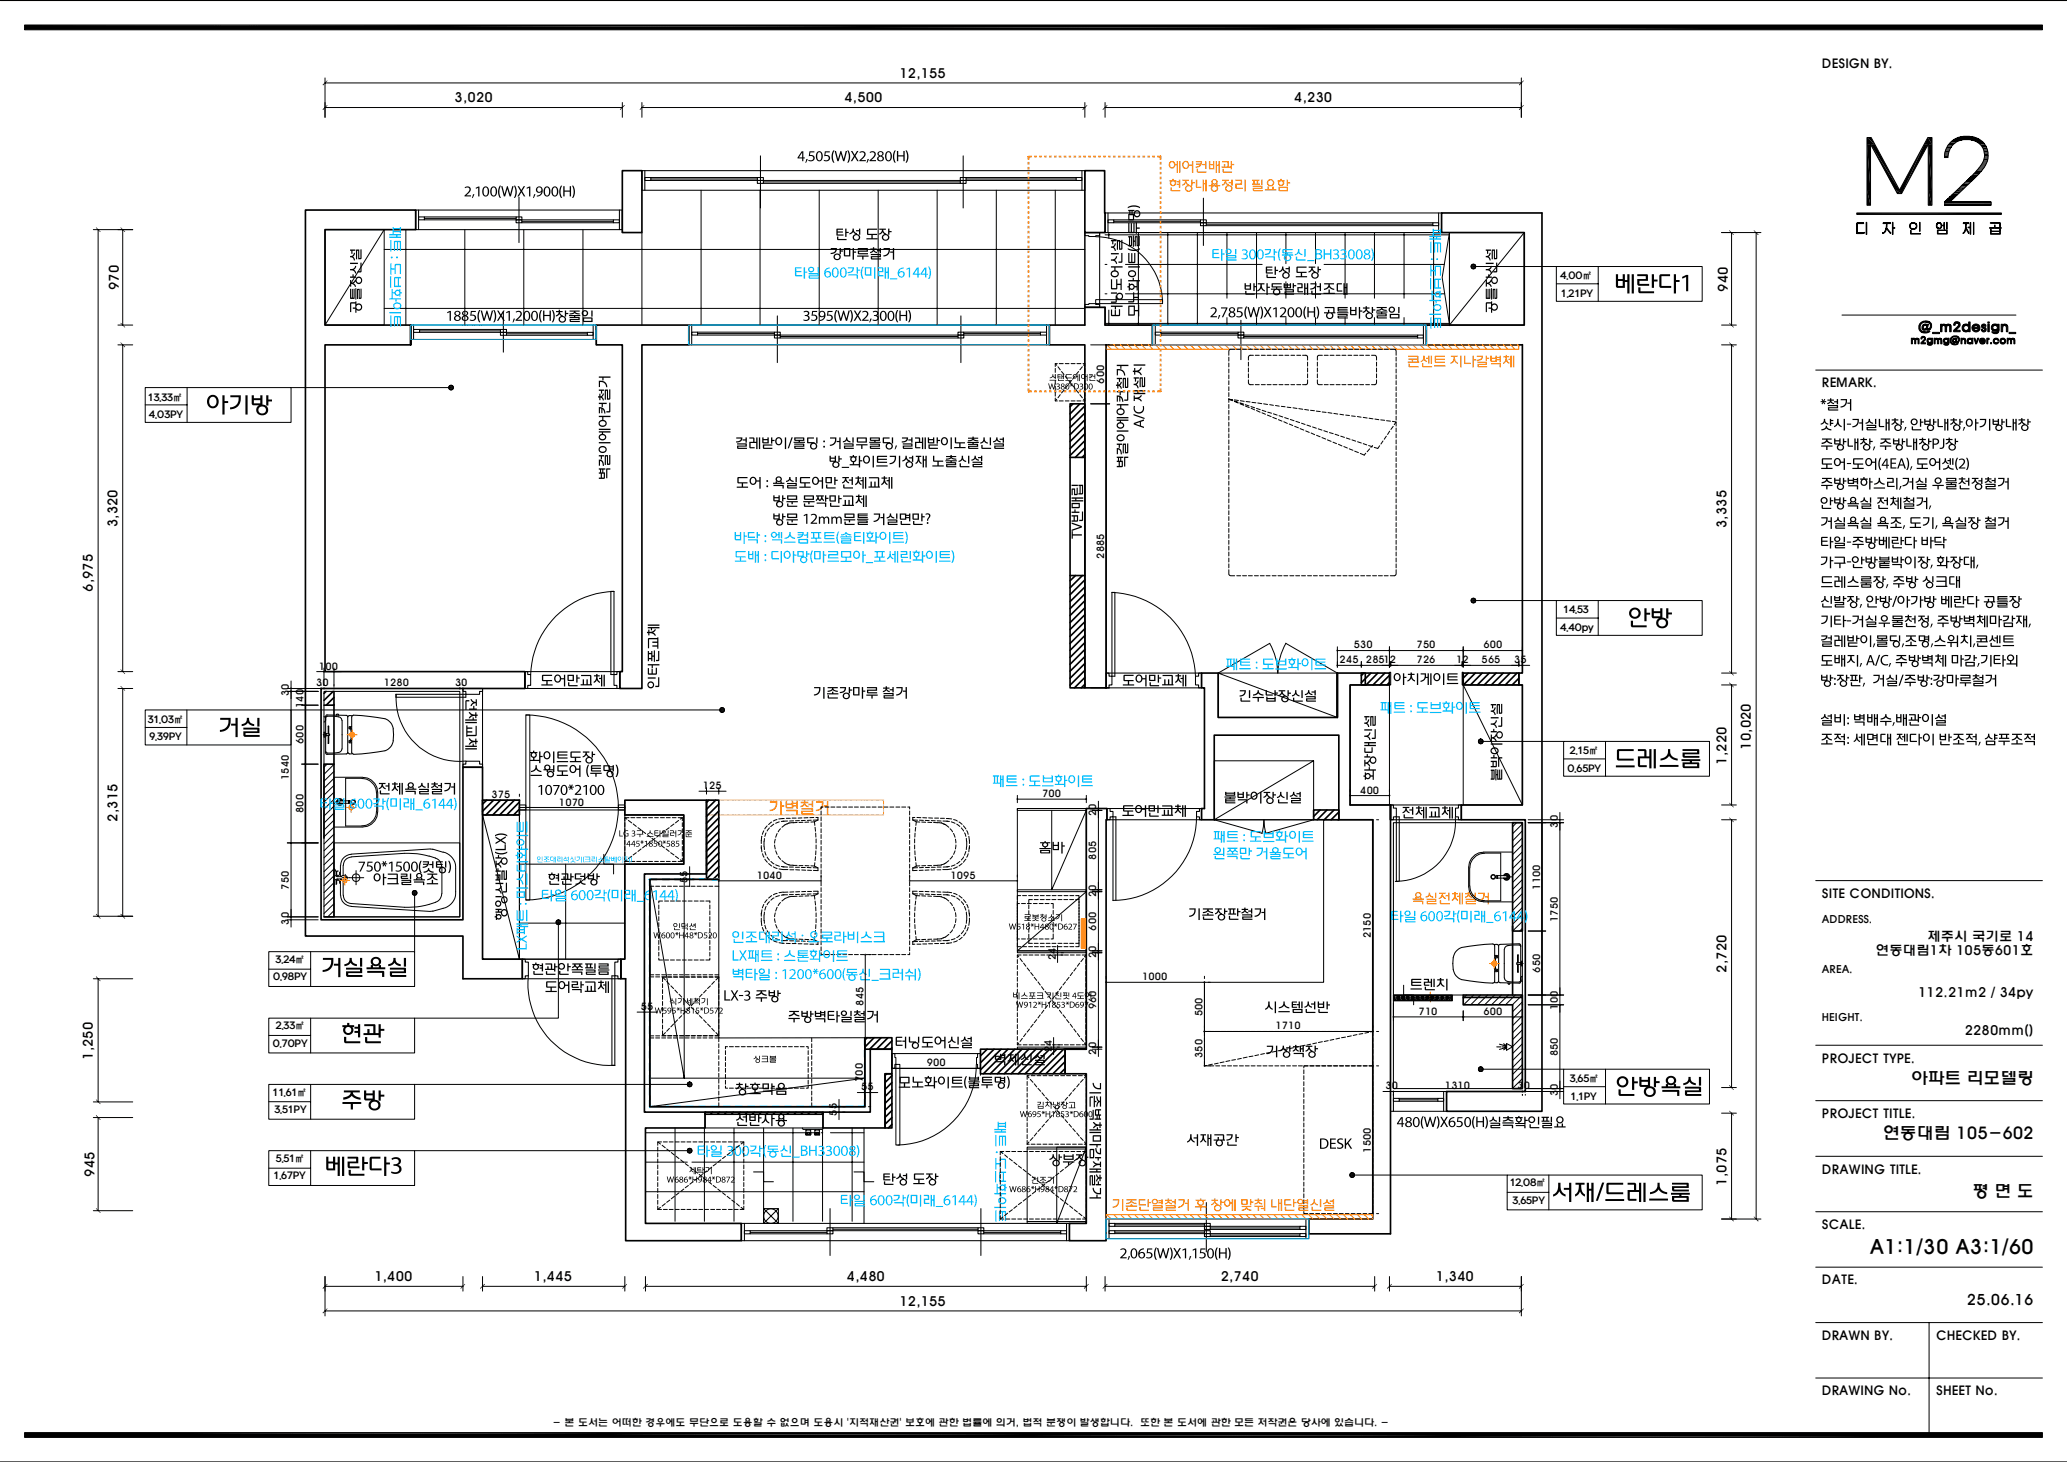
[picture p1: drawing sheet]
<svg xmlns="http://www.w3.org/2000/svg" width="420mm" height="297mm" viewBox="0 0 420 297" stroke-linecap="round" stroke-linejoin="round" font-family="sans-serif">
<defs><g id="words">
<text font-size="4.1" x="379.9" y="254.8">A1:1/30 A3:1/60</text>
<g font-size="3.4">
<text x="388.2" y="220.1">아파트 리모델링</text>
<text x="382.6" y="231.5">연동대림 105-602</text>
<text x="400.7" y="243.2">평 면 도</text>
</g>
<text font-size="3" x="399.6" y="265.1">25.06.16</text>
<g font-size="2.7">
<text x="182.8" y="15.8">12,155</text>
<text x="92.4" y="20.8">3,020</text>
<text x="171.6" y="20.8">4,500</text>
<text x="263" y="20.8">4,230</text>
<text x="24.2" y="58.9" transform="rotate(-90 24.2 58.9)">970</text>
<text x="351.1" y="59.2" transform="rotate(-90 351.1 59.2)">940</text>
<text x="23.9" y="107.1" transform="rotate(-90 23.9 107.1)">3,320</text>
<text x="350.8" y="107.3" transform="rotate(-90 350.8 107.3)">3,335</text>
<text x="18.9" y="120.3" transform="rotate(-90 18.9 120.3)">6,975</text>
<text x="350.8" y="155.3" transform="rotate(-90 350.8 155.3)">1,220</text>
<text x="355.8" y="152.3" transform="rotate(-90 355.8 152.3)">10,020</text>
<text x="23.9" y="166.9" transform="rotate(-90 23.9 166.9)">2,315</text>
<text x="391.6" y="191.2">제주시 국기로 14</text>
<text x="350.8" y="197.7" transform="rotate(-90 350.8 197.7)">2,720</text>
<text x="381.2" y="194">연동대림1차 105동601호</text>
<text x="389.7" y="202.5">112.21m2 / 34py</text>
<text x="18.9" y="215.3" transform="rotate(-90 18.9 215.3)">1,250</text>
<text x="399.2" y="210.4">2280mm()</text>
<text x="19.2" y="239.1" transform="rotate(-90 19.2 239.1)">945</text>
<text x="350.8" y="240.9" transform="rotate(-90 350.8 240.9)">1,075</text>
<text x="76.1" y="260.3">1,400</text>
<text x="108.5" y="260.3">1,445</text>
<text x="172.1" y="260.3">4,480</text>
<text x="248" y="260.3">2,740</text>
<text x="291.8" y="260.3">1,340</text>
<text x="182.8" y="265.3">12,155</text>
</g>
<g font-size="2.6">
<text x="370.2" y="13.7">DESIGN BY.</text>
<text x="370.2" y="78.7">REMARK.</text>
<text x="370.2" y="182.5">SITE CONDITIONS.</text>
<text x="370.2" y="215.9">PROJECT TYPE.</text>
<text x="370.2" y="227.2">PROJECT TITLE.</text>
<text x="370.2" y="238.4">DRAWING TITLE.</text>
<text x="370.2" y="249.7">SCALE.</text>
<text x="370.2" y="260.9">DATE.</text>
<text x="370.2" y="272.2">DRAWN BY.</text>
<text x="393.4" y="272.2">CHECKED BY.</text>
<text x="370.2" y="283.5">DRAWING No.</text>
<text x="393.4" y="283.5">SHEET No.</text>
</g>
<g font-size="2.2">
<text x="370.2" y="187.4">ADDRESS.</text>
<text x="370.2" y="197.7">AREA.</text>
<text x="370.2" y="207.4">HEIGHT.</text>
</g>
<g font-size="2">
<text x="317" y="56.8">4.00㎡</text>
<text x="317.2" y="60.3">1.21PY</text>
<text x="224.3" y="78" transform="rotate(-90 224.3 78)">600</text>
<text x="30.1" y="81.4">13.33㎡</text>
<text x="30.3" y="84.9">4.03PY</text>
<text x="224.3" y="113.5" transform="rotate(-90 224.3 113.5)">2885</text>
<text x="317.6" y="124.6">14.53</text>
<text x="275.1" y="131.7">530</text>
<text x="287.8" y="131.7">750</text>
<text x="301.4" y="131.7">600</text>
<text x="317" y="128.2">4.40py</text>
<text x="64.8" y="136.1">100</text>
<text x="272.2" y="134.8">245</text>
<text x="277.5" y="134.8">28512</text>
<text x="287.8" y="134.7">726</text>
<text x="295.9" y="134.8">12</text>
<text x="301" y="134.7">565</text>
<text x="307.7" y="134.7">35</text>
<text x="58.7" y="141.4" transform="rotate(-90 58.7 141.4)">30</text>
<text x="61.6" y="143.8" transform="rotate(-90 61.6 143.8)">140</text>
<text x="64.3" y="139.4">30</text>
<text x="78" y="139.4">1280</text>
<text x="92.5" y="139.4">30</text>
<text x="30" y="146.9">31.03㎡</text>
<text x="30.4" y="150.4">9.39PY</text>
<text x="61.6" y="151.2" transform="rotate(-90 61.6 151.2)">600</text>
<text x="319" y="153.2">2.15㎡</text>
<text x="58.7" y="158.5" transform="rotate(-90 58.7 158.5)">1540</text>
<text x="142.8" y="160.4">125</text>
<text x="211.8" y="161.9">700</text>
<text x="276.4" y="161.2">400</text>
<text x="318.5" y="156.8">0.65PY</text>
<text x="61.6" y="165.2" transform="rotate(-90 61.6 165.2)">800</text>
<text x="99.9" y="162.1">375</text>
<text x="113.6" y="163.7">1070</text>
<text x="222.8" y="165.8" transform="rotate(-90 222.8 165.8)">20</text>
<text x="316.5" y="168.1" transform="rotate(-90 316.5 168.1)">30</text>
<text x="139.7" y="179.4" transform="rotate(-90 139.7 179.4)">55</text>
<text x="153.8" y="178.6">1040</text>
<text x="193.1" y="178.6">1095</text>
<text x="222.8" y="174.6" transform="rotate(-90 222.8 174.6)">805</text>
<text x="58.7" y="180.7" transform="rotate(-90 58.7 180.7)">750</text>
<text x="222.8" y="182.2" transform="rotate(-90 222.8 182.2)">20</text>
<text x="312.9" y="180.8" transform="rotate(-90 312.9 180.8)">1100</text>
<text x="58.7" y="187.8" transform="rotate(-90 58.7 187.8)">30</text>
<text x="222.8" y="189.1" transform="rotate(-90 222.8 189.1)">600</text>
<text x="278.5" y="190.6" transform="rotate(-90 278.5 190.6)">2150</text>
<text x="316.5" y="187.3" transform="rotate(-90 316.5 187.3)">1750</text>
<text x="56" y="195.7">3.24㎡</text>
<text x="214.5" y="195.1" transform="rotate(-90 214.5 195.1)">24</text>
<text x="222.8" y="194.6" transform="rotate(-90 222.8 194.6)">20</text>
<text x="312.9" y="197.6" transform="rotate(-90 312.9 197.6)">650</text>
<text x="55.5" y="199.2">0.98PY</text>
<text x="232.1" y="199.1">1000</text>
<text x="56" y="209.1">2.33㎡</text>
<text x="130.2" y="205.2">55</text>
<text x="175.4" y="204.3" transform="rotate(-90 175.4 204.3)">845</text>
<text x="222.8" y="205.1" transform="rotate(-90 222.8 205.1)">960</text>
<text x="244.3" y="206.5" transform="rotate(-90 244.3 206.5)">500</text>
<text x="259.2" y="209.1">1710</text>
<text x="288.2" y="206.2">710</text>
<text x="301.4" y="206.2">600</text>
<text x="316.5" y="205.1" transform="rotate(-90 316.5 205.1)">100</text>
<text x="55.5" y="212.6">0.70PY</text>
<text x="213.7" y="213.8" transform="rotate(-90 213.7 213.8)">24</text>
<text x="222.8" y="214.2" transform="rotate(-90 222.8 214.2)">20</text>
<text x="244.3" y="215" transform="rotate(-90 244.3 215)">350</text>
<text x="316.5" y="214.6" transform="rotate(-90 316.5 214.6)">850</text>
<text x="175" y="221.5">55</text>
<text x="175.3" y="219.8" transform="rotate(-90 175.3 219.8)">700</text>
<text x="188.3" y="216.6">900</text>
<text x="281.5" y="221.3">30</text>
<text x="293.6" y="221.3">1310</text>
<text x="308.3" y="221.3">30</text>
<text x="319" y="219.8">3.65㎡</text>
<text x="55.4" y="222.6">11.61㎡</text>
<text x="55.8" y="226.1">3.51PY</text>
<text x="170.1" y="226.7" transform="rotate(-90 170.1 226.7)">55</text>
<text x="316.5" y="222.8" transform="rotate(-90 316.5 222.8)">30</text>
<text x="319.1" y="223.4">1.1PY</text>
<text x="55.6" y="239.6">1.67PY</text>
<text x="56" y="236.1">5.51㎡</text>
<text x="278.5" y="234.2" transform="rotate(-90 278.5 234.2)">1500</text>
<text x="306.7" y="241">12.08㎡</text>
<text x="307.3" y="244.5">3.65PY</text>
<text x="112.3" y="289.8">- 본 도서는 어떠한 경우에도 무단으로 도용할 수 없으며 도용시 '지적재산권' 보호에 관한 법률에 의거, 법적 분쟁이 발생합니다. 또한 본 도서에 관한 모든 저작권은 당사에 있습니다. -</text>
</g>
</g></defs>
<g fill="none" stroke="#000" stroke-width=".2">
<path d="M66 15.8v8M66 16.8h243.1M309.1 15.8v8M66 21.8h60.4M126.4 20.8v3M130.4 21.8h90M130.4 20.8v3M220.4 20.8v3M224.5 20.8v3M224.5 21.8h84.6M19 46.7h8M19.9 46.7v139.4"/>
<path d="M24.9 46.7v19.3M220.4 47.2h74.1v18.8h-70v-3.6h-4.1zM224.5 59.7h.4M224.5 53.7h.4M224.5 47.7h70M225.3 47.2v1.2M228.7 59.7h64.8M228.7 53.7h27.8M231.3 47.2v18.8M237.3 47.2v18.8M243.3 47.2v18.8M249.3 47.2v13.4"/>
<path d="M255.3 47.2v13.4M261.3 47.2v6.4M261.3 57.2v3.4M267.3 47.2v6.4M267.3 57.2v3.4M269 53.7h24.5M273.3 47.2v13.4M279.3 47.2v13.4M285.3 47.2v13.4M291.3 47.2v18.8M299.4 54.1h16.8M316.2 54.1h29.7v7.1h-29.7z"/>
<path d="M316.2 57.7h8.5M324.7 54.1v7.1M349.8 47.2h8M351.8 47.2v18.8M356.8 47.2v200.5M24 66h3M24 70.1h3M24.9 70.1v66.3M29.5 78.7h29.6v7.1h-29.6zM38 78.7v7.1M59.1 78.7h32.6M224.5 65.7h70"/>
<path d="M225.3 63v3M249.3 64.5v1.5M255.3 64.5v1.5M261.3 64.5v1.5M267.3 64.5v1.5M273.3 64.5v1.5M279.3 64.5v1.5M285.3 64.5v1.5M349.8 66h3M349.8 70.1h3M351.8 70.1v66.6M29.5 82.3h8.5"/>
<path d="M24 139.9h3M24 136.4h3M24.9 139.9v46.2M299.4 122h16.8M316.2 122h29.7v7.1h-29.7zM316.2 125.6h8.5M324.7 122v7.1M349.8 139.1h3M349.8 136.7h3M351.8 139.1v24.4M29.5 144.2h29.6v7.1h-29.6zM29.5 147.8h8.5"/>
<path d="M38 144.2v7.1M59.1 144.2h87.6M300.9 150.6h16.8M317.7 150.6h29.6v7.1h-29.6zM317.7 154.2h8.5M326.2 150.6v7.1M246.7 166.5h20.2M349.8 166.5h3M349.8 163.5h3M351.8 166.5v54.4M19 186.1h8M19 198.8h8"/>
<path d="M19.9 198.8v25.1M54.6 193.3h29.6v7.1h-29.6zM54.6 196.9h8.5M63.1 193.3v7.1M84.2 181.4v11.9M113.5 187.4v19.4h-29.3M54.6 206.8h29.6v7.1h-29.6zM54.6 210.4h8.5M63.1 206.8v7.1M300.9 217.2h16.8M317.7 217.2h29.6v7.1h-29.6zM326.2 217.2v7.1"/>
<path d="M19 223.9h8M19 227h8M19.9 227v19M54.6 220.3h29.6v7.1h-29.6zM54.6 233.8h29.6v7h-29.6zM54.6 223.8h8.5M54.6 237.3h8.5M63.1 220.3v7.1M63.1 233.8v7M84.2 220.3h55.9M84.2 233.8h55.9M131.1 236.1h8.6"/>
<path d="M131.1 230.1h34.5M137.2 229.2v18.9M140.6 236.1h35M143.1 229.2v18.9M149.1 229.2v18.9M161.1 229.2v18.9M166.2 230.1h.3M166.9 230.1h.3M167.1 229.5v18.6M168.7 230.1h6.9M173.1 229.2v18.9M274.7 238.7h31.5"/>
<path d="M306.2 238.7h39.7v7.1h-39.7zM314.7 238.7v7.1M317.7 220.8h8.5M349.8 220.9h3M349.8 226.1h3M351.8 226.1v21.6M19 246h8M66 259.3v8M94.1 259.3v3M98 259.3v3M127 259.3v3M131.1 242.1h44.5"/>
<path d="M131.1 259.3v3M220.7 259.3v3M224.5 259.3v3M279.3 259.3v3M282.3 259.3v3M306.2 242.2h8.5M309.1 259.3v8M349.8 247.7h8M66 261.3h28.1M66 266.3h243.1M98 261.3h29M131.1 261.3h89.6"/>
<path d="M224.5 261.3h54.8M282.3 261.3h26.8"/>
<circle cx="299.4" cy="54.1" r=".47"/>
<circle cx="91.6" cy="78.7" r=".47"/>
<circle cx="299.4" cy="122" r=".47"/>
<circle cx="146.7" cy="144.2" r=".47"/>
<circle cx="300.9" cy="150.6" r=".47"/>
<circle cx="84.2" cy="181.4" r=".47"/>
<circle cx="113.4" cy="187.4" r=".47"/>
<circle cx="300.9" cy="217.2" r=".47"/>
<circle cx="140.1" cy="220.3" r=".47"/>
<circle cx="140.1" cy="233.8" r=".47"/>
<circle cx="274.7" cy="238.7" r=".47"/>
</g>
<g fill="#000">
<path d="M94.4 38.1a.73 .73 0 0 1 1.1 0 .73 .73 0 0 1-.2 1.1l-.5 .5h.9v.2h-1.3v-.2l.4-.3a.88 .88 0 0 0 .4-1.3l-.7 .1zM96.1 39.5l.3-.1-.4 .8h-.1zM96.7 38.1l.7-.2v2h-.2v-1.8l-.5 .3zM98.3 38a.73 .73 0 0 1 .9 0 .73 .73 0 0 1 .2 .9 .75 .75 0 0 1-.7 1 .75 .75 0 0 1-.7-1zM98.5 38.1l-.2 .6a.61 .61 0 0 0 0 .7 .61 .61 0 0 0 .6 .3l.2-.8a.53 .53 0 0 0 0-.6 .53 .53 0 0 0-.6-.2zM99.9 38a.73 .73 0 0 1 .9 0 .73 .73 0 0 1 .2 .9 .75 .75 0 0 1-.7 1 .75 .75 0 0 1-.7-1zM100.1 38.1l-.2 .6a.61 .61 0 0 0 0 .7 .61 .61 0 0 0 .6 .3l.2-.8a.53 .53 0 0 0 0-.6 .53 .53 0 0 0-.6-.2zM101.6 37.7h.2l-.3 1.3 .3 1.2h-.2l-.2-.2-.2-.8 .1-.7zM101.8 37.8h.3l.4 1.7 .5-1.7h.2l.5 1.7 .4-1.7h.3l-.6 2.1h-.3l-.4-1.5-.5 1.5h-.2zM104.4 37.7l.3 .1 .3 1-.1 .8-.2 .6h-.3l.3-1.2zM105.2 37.8h.3l.4 .8 .5-.8h.3l-.6 1 .6 1.1h-.3l-.5-.8-.5 .8h-.3l.7-1zM107 38.1l.8-.2v2h-.3v-1.8l-.5 .3zM108.5 39.5l.3-.1-.4 .8h-.1zM109.1 38.1a.77 .77 0 0 1 1 0 .77 .77 0 0 1 .1 1 1.13 1.13 0 0 1-1.1 .8v-.2a.87 .87 0 0 0 .9-.7 .65 .65 0 0 1-.9 0 .65 .65 0 0 1 0-.9zM109.1 38.5a.45 .45 0 0 0 .9 0 .45 .45 0 0 0-.9 0zM110.7 38a.73 .73 0 0 1 .9 0 .73 .73 0 0 1 .2 .9 .75 .75 0 0 1-.7 1 .75 .75 0 0 1-.7-1zM111 38.1l-.3 .6a.61 .61 0 0 0 0 .7 .61 .61 0 0 0 .6 .3l.3-.8a.53 .53 0 0 0-.1-.6 .53 .53 0 0 0-.5-.2zM112.3 38a.73 .73 0 0 1 .9 0 .73 .73 0 0 1 .2 .9 .75 .75 0 0 1-.7 1 .75 .75 0 0 1-.7-1zM112.5 38.1l-.2 .6a.61 .61 0 0 0 0 .7 .61 .61 0 0 0 .6 .3l.3-.8a.53 .53 0 0 0-.1-.6 .53 .53 0 0 0-.6-.2zM114 37.7h.2l-.3 1.3 .3 1.2h-.2l-.1-.2-.3-.8 .1-.7zM114.5 37.8h.2v.9h1.1v-.9h.2v2.1h-.2v-1h-1.1v1h-.2zM116.2 37.7l.3 .1 .3 1-.1 .8-.2 .6h-.3l.4-1.2z"/>
<path d="M162.9 30.7h.3v1.3h.3v.2h-.3v.5h-.2v-.5h-1zM163 31l-.7 1h.7zM163.8 32.3h.3l-.3 .8h-.2zM164.5 30.7h1v.3h-.8l-.1 .5a.7 .7 0 0 1 .9 .7 .7 .7 0 0 1-1 .5h-.3l.1-.2h.1a.51 .51 0 0 0 .7 0 .51 .51 0 0 0 0-.7 .51 .51 0 0 0-.7-.1zM166.1 30.9a.73 .73 0 0 1 .8 0 .73 .73 0 0 1 .3 .8 .75 .75 0 0 1-.7 1.1 .75 .75 0 0 1-.7-1.1zM166.3 31l-.2 .6a.61 .61 0 0 0 0 .6 .61 .61 0 0 0 .6 .3l.2-.8a.53 .53 0 0 0-.1-.5 .53 .53 0 0 0-.5-.2zM167.6 30.7h1v.3h-.8l-.1 .5a.7 .7 0 0 1 1 .7 .7 .7 0 0 1-1.1 .5h-.2v-.2h.1a.51 .51 0 0 0 .7 0 .51 .51 0 0 0 .1-.7 .51 .51 0 0 0-.7-.1zM169.3 30.6h.3l-.4 1.2 .4 1.2h-.3l-.1-.1-.2-.9v-.7zM169.6 30.7h.3l.4 1.6 .5-1.6h.1l.5 1.6 .4-1.6h.3l-.5 2h-.3l-.4-1.5-.5 1.5h-.3zM172.1 30.6l.4 .1 .2 .9v.9l-.3 .5h-.3l.4-1.2zM172.9 30.7h.3l.4 .8 .5-.8h.3l-.6 1 .7 1h-.3l-.5-.8-.5 .8h-.3l.6-1zM174.6 30.9a.73 .73 0 0 1 1.1 0 .73 .73 0 0 1-.2 1.1l-.5 .5h.9v.2h-1.3v-.1l.4-.4a.88 .88 0 0 0 .4-1.2l-.7 .1zM176.3 32.3h.3l-.4 .8h-.1zM176.7 30.9a.73 .73 0 0 1 1.1 0 .73 .73 0 0 1-.2 1.1l-.6 .5h1v.2h-1.3v-.1l.4-.4a.88 .88 0 0 0 .4-1.2l-.7 .1zM178.4 30.9a.56 .56 0 0 1 .9-.1 .56 .56 0 0 1-.1 .9 .64 .64 0 0 1 .1 1 .64 .64 0 0 1-1-.1l-.1-.5 .4-.4-.3-.3zM178.6 32a.38 .38 0 0 0 .1 .6 .38 .38 0 0 0 .6-.4 .38 .38 0 0 0-.6-.3zM178.6 31.2a.35 .35 0 0 0 .7 0 .35 .35 0 0 0-.7 0zM180.1 30.9a.73 .73 0 0 1 .9 0 .73 .73 0 0 1 .2 .8 .75 .75 0 0 1-.7 1.1 .75 .75 0 0 1-.7-1.1zM180.3 31l-.2 .6a.61 .61 0 0 0 0 .6 .61 .61 0 0 0 .6 .3l.3-.8a.53 .53 0 0 0-.1-.5 .53 .53 0 0 0-.6-.2zM181.8 30.6h.2l-.3 1.2 .3 1.2h-.2l-.1-.1-.3-.9 .1-.7zM182.2 30.7h.3v.8h1.1v-.8h.2v2h-.2v-.9h-1.1v.9h-.3zM184 30.6l.3 .1 .3 .9-.1 .9-.3 .5h-.2l.3-1.2z"/>
<path d="M328.3 55.7h.5v1h.9v-1h.5v1.2h.4v-1.2h.5v3.9h-.5v-2.3h-.4v1.2h-1.5l-.3-.1zM331.5 55.7h.5v3.9h-.5zM328.8 57.1v1h.9v-1zM332.7 55.7l2.1 .1v1.3h-1.7v.6h2v.4l-2.3-.1-.1-1.3h1.7v-.6h-1.7zM332.9 58.4h.4v.8h2.8v.4l-3-.1-.2-.2zM335.6 55.7h.5v1.1h.7v.4h-.7v1.3h-.5zM337.2 55.8l.3-.1h1.8v.4h-1.7v2h2v.4h-2.1l-.3-.1zM340.1 55.7h.4v1.2h.8v.4h-.8v2.3h-.4zM341.8 56.3l.8-.5h.4v3.4h-.4v-2.9l-.8 .3z"/>
<path d="M246 62.6a.73 .73 0 0 1 1.1 0 .73 .73 0 0 1-.2 1.1l-.6 .5h1v.3h-1.4v-.2l.4-.4a.88 .88 0 0 0 .5-1.2l-.8 .1zM247.7 64h.2l-.3 .8h-.2zM248.1 62.4h1.3l-.9 2.1h-.2l.8-1.8h-1zM249.8 62.6a.56 .56 0 0 1 .9-.1 .56 .56 0 0 1-.1 .9 .64 .64 0 0 1 .2 1 .64 .64 0 0 1-1-.1l-.1-.5 .4-.4-.4-.3zM250 63.7a.38 .38 0 0 0 .1 .6 .38 .38 0 0 0 .6-.4 .38 .38 0 0 0-.6-.3zM250 62.9a.35 .35 0 0 0 .7 0 .35 .35 0 0 0-.7 0zM251.4 62.4h1.1v.3h-.9v.5a.7 .7 0 0 1 .9 .7 .7 .7 0 0 1-1 .6l-.3-.1 .1-.2h.1a.51 .51 0 0 0 .7 0 .51 .51 0 0 0 0-.7 .51 .51 0 0 0-.7-.1zM253.2 62.3h.2l-.3 1.2 .3 1.3h-.2l-.1-.2-.3-.9 .1-.7zM253.5 62.4h.2l.5 1.6 .4-1.6h.2l.5 1.6 .4-1.6h.3l-.6 2.1h-.2l-.5-1.6-.4 1.6h-.3zM256 62.3l.4 .1 .2 .9v.9l-.3 .6h-.3l.4-1.3zM256.8 62.4h.3l.5 .8 .4-.8h.3l-.6 1 .7 1.1h-.3l-.5-.9-.5 .9h-.3l.6-1.1zM258.7 62.7l.7-.3v2.1h-.2v-1.8l-.5 .2zM260.1 62.6a.73 .73 0 0 1 1.1 0 .73 .73 0 0 1-.2 1.1l-.6 .5h1v.3h-1.3v-.2l.4-.4a.88 .88 0 0 0 .4-1.2l-.7 .1zM261.9 62.6a.73 .73 0 0 1 .9 0 .73 .73 0 0 1 .2 .9 .75 .75 0 0 1-.7 1 .75 .75 0 0 1-.7-1zM262.1 62.7l-.2 .6a.61 .61 0 0 0 0 .6 .61 .61 0 0 0 .6 .3l.2-.7a.53 .53 0 0 0 0-.6 .53 .53 0 0 0-.6-.2zM263.5 62.6a.73 .73 0 0 1 .8 0 .73 .73 0 0 1 .3 .9 .75 .75 0 0 1-.7 1 .75 .75 0 0 1-.7-1zM263.7 62.7l-.2 .6a.61 .61 0 0 0 0 .6 .61 .61 0 0 0 .6 .3l.2-.7a.53 .53 0 0 0-.1-.6 .53 .53 0 0 0-.5-.2zM265.2 62.3h.2l-.3 1.2 .3 1.3h-.2l-.1-.2-.3-.9 .1-.7zM265.6 62.4h.3v.9h1.1v-.9h.2v2.1h-.2v-1h-1.1v1h-.3zM267.4 62.3l.4 .1 .2 .9v.9l-.3 .6h-.3l.4-1.3zM269.2 62.4h1.9l.1 1h.1v.3h-.6a.71 .71 0 0 1 0 .9 .71 .71 0 0 1-1 0 .71 .71 0 0 1-.1-.9h-.6v-.3h.8v-.5h.3v.5h.8v-.7l-1.7-.1zM269.7 64.1a.5 .5 0 0 0 1 0 .5 .5 0 0 0-1 0zM271.8 63.8h2v.5h-1.8v.2h1.9v.2h-2l-.1-.6h1.8v-.1h-1.8zM271.8 62.4h2v.2h-1.8v.1h1.8v.2h-1.8v.2h1.8v.2h-1.9zM271.7 63.4h2.3v.2h-2.3zM274.6 63.2v.6h.8v-.6zM274.3 62.4h.3v.6h.8v-.6h.2v1.6h-1.2zM276.1 62.4h.3v.7h.4v.2h-.4v1.4h-.3zM277.7 64.2a.5 .5 0 0 0 1 0 .5 .5 0 0 0-1 0zM278.7 62.4h.3v.5h.4v.2h-.4v.5h-.3zM276.9 62.5h.6v-.3h.2v.3h.6v.2h-.6l.1 .3 .5 .5a.72 .72 0 0 1 .5 .9 .72 .72 0 0 1-.9 .4 .72 .72 0 0 1-.4-1l.5-.3-.4-.4-.3 .3-.4 .2v-.3l.4-.2 .2-.4h-.6zM279.6 63.3h2.3v.2h-1v.2h.8l.1 .6h-1.8v.2h1.8v.2h-2l-.1-.6h1.8v-.2h-1.8v-.2h.9v-.2h-1zM279.7 62.4h2.1v.2h-.9l.3 .3h.6v.3l-.7-.1a.9 .9 0 0 0-1 0l-.4 .1v-.3a.81 .81 0 0 0 .9-.3h-.9zM282.2 62.9a.64 .64 0 0 1 1.2 0 .64 .64 0 0 1-1.2 0zM282.4 62.9a.4 .4 0 0 0 .8 0 .4 .4 0 0 0-.8 0zM282.6 64v.5h1.5v-.5zM282.4 63.8h1.9l.1 .9h-1.9zM284.1 62.4h.3v1.2h-.3z"/>
<path d="M42.5 80.5a1.32 1.32 0 0 1 1.8 .4 1.32 1.32 0 0 1-.4 1.9 1.33 1.33 0 0 1-1.7-.5 1.33 1.33 0 0 1 .3-1.8zM42.8 80.8a1 1 0 0 0-.3 1.1 1 1 0 0 0 .9 .6 1 1 0 0 0 .6-1.1 1 1 0 0 0-.9-.8zM45.2 80.3h.4v1.2h.8v.4h-.8v2.3h-.4zM46.8 80.3h2.1a2.2 2.2 0 0 1-2.2 2.9v-.4a1.73 1.73 0 0 0 1.8-2.1h-1.7zM49.9 80.3h.4v3.9h-.4zM51.1 80.3h.5v.6h1.3v-.6h.4v1.9a1.14 1.14 0 0 1 1.1 1.5 1.14 1.14 0 0 1-1.7 .5 1.06 1.06 0 0 1-.6-.9 1.06 1.06 0 0 1 .5-1h-1.1l-.3-.1zM52.5 83.3a.75 .75 0 0 0 1.5 0 .75 .75 0 0 0-1.5 0zM51.6 81.3v.6h1.3v-.6zM54.1 80.3h.4v.9h.8v.4h-.8v.8h-.4z"/>
<path d="M331 124.6a1.16 1.16 0 0 1 2.3 0 1.16 1.16 0 0 1-2.3 0zM331.4 124.6a.75 .75 0 0 0 1.5 0 .75 .75 0 0 0-1.5 0zM331.4 126.1h.4v.9h2.8v.4h-3l-.2-.2zM334.1 123.6h.5v.9h.7v.4h-.7v1.3h-.5zM335.6 123.6h.4v.6h1.3v-.6h.5v1.9a1.14 1.14 0 0 1 1.1 1.4 1.14 1.14 0 0 1-1.8 .6 1.06 1.06 0 0 1-.6-.9 1.06 1.06 0 0 1 .6-1h-1.2l-.2-.1zM337 126.6a.75 .75 0 0 0 1.5 0 .75 .75 0 0 0-1.5 0zM336 124.6v.6h1.3v-.6zM338.5 123.6h.5v.8h.7v.4h-.7v.9h-.5z"/>
<path d="M47.9 145.8h.4v3.9h-.4v-2.3h-.9v-.4h.9zM44.7 145.8h2.2a2.22 2.22 0 0 1-2.2 2.9v-.4a1.73 1.73 0 0 0 1.7-2.1h-1.7zM52.3 145.8h.4v1.8h-.4zM49.4 147.8h3.2l.1 .3v.8h-2.8v.4h2.9v.4h-3.1l-.2-.2-.1-.9h2.9v-.4h-2.9zM50.2 145.8h.4l.1 .8 .4 .3 .5 .2v.4l-.7-.2-.5-.5-.5 .5-.8 .2v-.4l.6-.2 .3-.3z"/>
<path d="M328.6 152.3l3.3-.1v.4h-2.8l-.1 .1v1.4h2.9v.4l-3.3-.1-.1-.3zM328.3 155.5h3.8v.4h-3.8zM332.8 152.2l1.6 .1 .1 1.4h.6v-1.5h.5v3.9h-.5v-2h-1.9v1.4h1.4v.3h-1.4l-.3-.1-.1-2h1.3v-1.1h-1.3zM336 152.2h.5v3.9h-.5zM338.9 152.2h.5a1.56 1.56 0 0 0 1.5 1.9v.4a2.12 2.12 0 0 1-1.8-1l-.4 .5-.6 .3-.7 .2v-.4a1.58 1.58 0 0 0 1.5-1.9zM337.2 155.4h3.8v.4h-3.8zM341.7 154.2h3.8v.4h-1.7v.3h1.4l.1 1.2-3.2-.1-.2-.2v-.9h1.4v-.3h-1.6zM341.9 152.2h3.2l.2 .2v.8h-3v.4h3v.3h-3.2l-.2-.2v-.8h2.9v-.3h-2.9zM342.3 155.2v.5h2.5v-.5z"/>
<path d="M328.5 219.8a1.16 1.16 0 0 1 2.3 0 1.16 1.16 0 0 1-2.3 0zM328.9 219.8a.75 .75 0 0 0 1.5 0 .75 .75 0 0 0-1.5 0zM328.9 221.3h.4v.9h2.8v.4h-3l-.2-.2zM331.6 218.8h.5v.9h.7v.4h-.7v1.3h-.5zM333.1 218.8h.4v.6h1.3v-.6h.5v1.9a1.14 1.14 0 0 1 1.1 1.5 1.14 1.14 0 0 1-1.8 .5 1.06 1.06 0 0 1-.6-.9 1.06 1.06 0 0 1 .6-1h-1.2l-.2-.1zM334.5 221.8a.75 .75 0 0 0 1.5 0 .75 .75 0 0 0-1.5 0zM333.5 219.8v.6h1.3v-.6zM336 218.8h.5v.8h.7v.4h-.7v.9h-.5zM338.8 218.8a1 1 0 0 1 1.4 0 1 1 0 0 1 0 1.4h.4v.5h.8v.4h-3.8v-.4h.9v-.5h.3a.89 .89 0 0 1 0-1.4zM337.8 221.4h3.3l.1 .3v.9h-.4v-.8h-3zM338.9 219.5a.6 .6 0 0 0 1.2 0 .6 .6 0 0 0-1.2 0zM338.9 220.3v.4h1.2v-.4l-.6 .2zM345.2 218.8h.4v1.7h-.4zM342.4 220.8h3.1l.1 .2v.9h-2.8v.3h2.9v.4h-3.1l-.2-.2v-.9h2.8v-.3h-2.8zM343.1 218.8h.4l.1 .7 .4 .4 .6 .2v.4l-.8-.3-.5-.4-.5 .4-.8 .3v-.4l.6-.2 .4-.4z"/>
<path d="M227.6 253.8a.73 .73 0 0 1 1.1 0 .73 .73 0 0 1-.2 1.1l-.5 .5h.9v.2h-1.3v-.2l.4-.3a.88 .88 0 0 0 .4-1.2l-.7 .1zM229.3 255.2h.3l-.3 .8h-.2zM230 253.8a.73 .73 0 0 1 .9 0 .73 .73 0 0 1 .2 .8 .75 .75 0 0 1-.7 1.1 .75 .75 0 0 1-.7-1.1zM230.2 253.9l-.2 .6a.61 .61 0 0 0 0 .6 .61 .61 0 0 0 .6 .3l.2-.8a.53 .53 0 0 0 0-.6 .53 .53 0 0 0-.6-.1zM231.6 254l.6-.4h.2v.2a.83 .83 0 0 0-.9 .7 .68 .68 0 0 1 1.1 .2 .68 .68 0 0 1-.4 1 .68 .68 0 0 1-.9-.6v-.6zM231.5 255a.45 .45 0 0 0 .9 0 .45 .45 0 0 0-.9 0zM233.1 253.6h1v.2h-.8l-.1 .6a.7 .7 0 0 1 1 .7 .7 .7 0 0 1-1.1 .5l-.2-.1v-.1h.1a.51 .51 0 0 0 .7 0 .51 .51 0 0 0 .1-.7 .51 .51 0 0 0-.7-.1zM234.8 253.4h.3l-.4 1.3 .4 1.2h-.3l-.1-.1-.2-.9v-.7zM235.1 253.6h.3l.4 1.6 .5-1.6h.1l.5 1.6 .4-1.6h.3l-.5 2h-.3l-.5-1.5-.4 1.5h-.3zM237.7 253.4l.3 .2 .3 .9-.1 .9-.3 .5h-.2l.3-1.2zM238.4 253.6h.3l.5 .7 .4-.7h.3l-.6 .9 .7 1.1h-.3l-.5-.8-.5 .8h-.3l.6-1zM240.2 253.9l.8-.3v2h-.3v-1.7l-.4 .2zM241.8 255.2h.2l-.3 .8h-.2zM242.3 253.9l.8-.3v2h-.3v-1.7l-.4 .2zM243.9 253.6h1v.2h-.8l-.1 .6a.7 .7 0 0 1 1 .7 .7 .7 0 0 1-1.1 .5l-.2-.1v-.1h.2a.51 .51 0 0 0 .7 0 .51 .51 0 0 0 0-.7 .51 .51 0 0 0-.7-.1zM245.5 253.8a.73 .73 0 0 1 .9 0 .73 .73 0 0 1 .3 .8 .75 .75 0 0 1-.7 1.1 .75 .75 0 0 1-.7-1.1zM245.8 253.9l-.3 .6a.61 .61 0 0 0 .1 .6 .61 .61 0 0 0 .6 .3l.2-.8a.53 .53 0 0 0-.1-.6 .53 .53 0 0 0-.5-.1zM247.2 253.4h.2l-.3 1.3 .3 1.2h-.2l-.1-.1-.2-.9v-.7zM247.7 253.6h.2v.8h1.1v-.8h.3v2h-.3v-.9h-1.1v.9h-.2zM249.5 253.4l.3 .2 .2 .9v.9l-.3 .5h-.2l.3-1.2z"/>
<path d="M317.8 241.3h1v-1h.5v3.9h-.5v-2.5h-1zM316.6 240.3h.5v.9a1.52 1.52 0 0 0 1 1.5v.4l-.8-.4-.5-.7-.5 .7-.7 .4v-.4a1.71 1.71 0 0 0 1-1.8zM320.1 240.3h1.9v.4h-.7v.9a1.29 1.29 0 0 0 .7 1v.5a1.74 1.74 0 0 1-1-1.1 1.54 1.54 0 0 1-1 1.1v-.5a1.88 1.88 0 0 0 .8-1.9h-.7zM322.4 240.3h.5v1.2h.4v-1.2h.5v3.9h-.5v-2.3h-.4v2.3h-.5zM325.5 240.2h.5l-1.3 3.7h-.4zM326.5 240.4l3.3-.1v.4h-2.8l-.2 .1 .1 1.4h2.9v.4l-3.3-.1-.1-.3zM326.2 243.6h3.8v.4h-3.8zM330.7 240.3l1.7 .1 .1 1.4h.5v-1.5h.5v3.9h-.5v-2h-1.8v1.3h1.3v.4h-1.4l-.3-.1-.1-2h1.3v-1.1h-1.3zM333.9 240.3h.5v3.9h-.5zM336.8 240.3h.4a1.56 1.56 0 0 0 1.6 1.9v.4a2.12 2.12 0 0 1-1.8-1l-.4 .5-.6 .3-.7 .2v-.4a1.58 1.58 0 0 0 1.5-1.9zM335.1 243.5h3.8v.4h-3.8zM339.5 242.3h3.8v.4h-1.6v.3h1.4v1.1h-3.1l-.2-.2-.1-.9h1.5v-.3h-1.7zM339.7 240.3h3.3l.1 .2v.8h-2.9v.4h3v.3h-3.2l-.2-.2-.1-.8h3v-.3h-3zM340.2 243.3v.5h2.5v-.5z"/>
</g>
<g fill="#000">
<path d="M65.5 17.2l1-.9-.8 1.1zM66.5 16.3v.1l-.8 1zM308.6 17.2l.9-.9-.8 1.1zM309.5 16.3l.1 .1-.9 1zM65.5 22.2l1-.9-.8 1.1zM66.5 21.3v.1l-.8 1zM126.8 21.3l-.8 1.1-.1-.2zM126.8 21.3l.2 .1-1 1zM130.9 21.3l-.9 1.1v-.2zM130.9 21.3v.1l-.9 1zM219.9 22.2l1-.9-.9 1.1zM220.9 21.3v.1l-.9 1z"/>
<path d="M224 22.2l.9-.9-.8 1.1zM224.9 21.3l.1 .1-.9 1zM308.6 22.2l.9-.9-.8 1.1zM309.5 21.3l.1 .1-.9 1zM19.5 46.3l.9 .8v.1zM19.6 46.2l.8 .9-.9-.8zM24.5 46.3l.9 .8v.1zM24.6 46.2l.8 .9-.9-.8zM298.9 54l1 .1zM298.9 54.1l1 .1h-1zM298.9 54.1h1v.1zM298.9 54.2l.9 .1z"/>
<path d="M298.9 54.2h1zM298.9 53.9l.9 .1zM298.9 54.3l.9 .1zM298.9 54.3h.9zM299 53.8l.8 .1zM299 54.4l.8 .1zM299 54.4h.8zM299 54.5h.7zM299 54.5h.8zM299 53.8h.8h-.8zM299 53.8h.8zM299.1 54.5l.5 .1z"/>
<path d="M299.1 54.5h.6zM299 53.8h.7zM299.1 53.7l.6 .1zM299.1 54.6h.4zM299.1 54.6h.5zM299.1 53.7h.5zM299.2 53.7h.4zM299.3 54.6l.1 .1zM299.3 54.6h.2zM299.3 53.6l.3 .1zM299.3 53.6h.2zM351.3 46.9l1 .8-.1 .1z"/>
<path d="M351.3 46.9l.1-.1 .9 .9zM356.3 46.9l1 .8-.1 .1zM356.3 46.9l.1-.1 .9 .9zM24.5 65.7l.9 .8zM24.5 65.7l.1-.1 .8 .9zM24.5 69.6l.9 .8v.2zM24.6 69.6l.8 .8-.9-.8zM91.1 78.6l1 .1zM91.1 78.7l1 .1zM91.1 78.8l1 .1zM91.2 78.5l.9 .1zM91.2 78.9l.9 .1z"/>
<path d="M91.2 78.9h.9zM91.2 79h.8zM91.2 79h.9zM91.2 78.4l.9 .1zM91.3 79l.6 .1zM91.3 79h.7zM91.3 78.4h.7h-.8zM91.3 78.4h.7zM91.3 79.1l.6 .1zM91.3 79.1h.6zM91.4 78.3l.6 .1zM91.4 79.2h.4z"/>
<path d="M91.4 79.2h.5zM91.4 78.3h.5zM91.5 79.2h.2zM91.5 79.2h.3zM91.4 78.3h.4zM91.5 78.2l.3 .1zM91.5 78.2h.2zM351.3 65.7l1 .8h-.1zM351.3 65.7l.1-.1 .9 .9zM351.3 69.6l1 .8-.1 .2zM351.3 69.6h.1l.9 .8zM24.5 136.1l.9 .8z"/>
<path d="M24.6 136l.8 .9-.9-.8zM298.9 121.9l1 .1h-1zM298.9 121.9h.9l.1 .1zM298.9 122l1 .1zM298.9 122.1l.9 .1zM298.9 122.1h1zM298.9 121.8l.9 .1zM298.9 122.2l.9 .1zM298.9 122.2h.9zM299 121.7l.8 .1zM299 122.3h.8zM299 122.3l.7 .1z"/>
<path d="M299 121.7h.8zM299.1 122.4l.5 .1zM299.1 122.4h.6zM299 121.7h.7zM299.1 121.6l.6 .1zM299.1 122.5h.4zM299.1 122.5h.5zM299.1 121.6h.5zM299.2 121.5l.4 .1zM299.3 122.5h.1zM299.3 122.5h.2zM299.2 121.5h.4z"/>
<path d="M299.3 121.5h.3zM299.3 121.5h.2zM351.3 136.4l1 .8h-.1zM351.3 136.4l.1-.1 .9 .9zM351.3 138.8l1 .8-.1 .1zM351.4 138.6l.9 1-1-.8zM24.5 139.4l.9 .9zM24.6 139.4l.8 .9-.9-.9zM146.2 144.1l1 .1zM146.2 144.2l1 .1zM146.2 144.3l1 .1zM146.2 144.4l1 .1z"/>
<path d="M146.2 144.4h1zM146.3 144.1h.9zM146.3 144.5l.8 .1zM146.3 144.5h.9zM146.3 144l.9 .1zM146.3 143.9l.8 .1zM146.3 144.6l.7 .1zM146.3 144.6h.8zM146.4 144.7h.5zM146.4 144.7h.6zM146.3 143.9h.8zM146.4 143.8l.7 .1z"/>
<path d="M146.5 144.7h.4zM146.4 143.8h.6zM146.5 143.8h.5zM146.6 144.7h.2zM146.6 144.7h.3zM146.5 143.8h.4zM146.6 143.8h.3zM146.6 143.8h.2zM300.4 150.5l1 .1h-1zM300.4 150.5h1v.1zM300.4 150.6l1 .1zM300.4 150.7l1 .1z"/>
<path d="M300.4 150.8l.9 .1zM300.4 150.8h1zM300.4 150.4l1 .1zM300.4 150.9l.8 .1zM300.4 150.9h.9zM300.5 150.3l.8 .1zM300.5 151h.7zM300.5 150.3h.8zM300.6 151l.5 .1zM300.6 151h.6zM300.5 150.3h.7zM300.6 150.2l.6 .1z"/>
<path d="M300.7 151.1h.3zM300.7 151.1h.4zM300.6 150.2h.6zM300.7 150.2h.5zM300.7 151.1h.2zM300.7 150.2h.4zM300.8 150.1l.3 .1zM300.8 150.1h.2zM351.3 163.2l1 .8h-.1zM351.3 163.2l.1-.1 .9 .9zM351.3 166.2l1 .8h-.1zM351.3 166.2l.1-.1 .9 .9z"/>
<path d="M19.5 185.8l.9 .8zM19.6 185.6l.8 1-.9-.8zM19.5 198.5l.9 .8zM19.6 198.3l.8 1-.9-.8zM24.5 185.8l.9 .8zM24.6 185.6l.8 1-.9-.8zM83.8 181.3l1 .1zM83.8 181.4h1zM83.8 181.4l1 .1zM83.8 181.5l.9 .1zM83.8 181.5h1zM83.8 181.2l1 .1z"/>
<path d="M83.8 181.6l.8 .1zM83.8 181.6h.9zM83.9 181.1l.8 .1zM83.9 181.7l.7 .1zM83.9 181.7h.7zM83.9 181l.8 .1zM83.9 181.8h.6zM83.9 181.8h.7zM83.9 181h.7zM84 181h.6zM84 181.8l.4 .1zM84 181.8h.5z"/>
<path d="M84 181h.5zM84.1 180.9l.4 .1zM84.1 181.9h.2zM84.1 181.9h.3zM84.1 180.9h.4zM84.2 180.9h.3zM84.2 180.9h.2zM112.9 187.3l1.1 .1zM113 187.2l1 .1zM113 187.4l.9 .1h-.9zM113 187.4h1l-.1 .1zM113 187.5l.9 .1z"/>
<path d="M113 187.5h.9zM113 187.2h1zM113 187.6l.8 .1zM113 187.6h.9zM113.1 187.1l.8 .1zM113.1 187.7h.7zM113.1 187l.8 .1zM113.2 187.7l.5 .1zM113.2 187.7h.6zM113.1 187h.7zM113.2 186.9l.6 .1zM113.2 187.8h.4z"/>
<path d="M113.2 187.8h.5zM113.2 186.9h.5zM113.3 186.9h.4zM113.3 187.8l.2 .1zM113.3 187.8h.3zM113.4 186.9h.3zM113.4 186.9h.2zM139.7 220h.8zM139.8 219.9l.7 .1zM139.8 219.9h.7zM139.8 219.9h.6zM139.9 219.8l.5 .1z"/>
<path d="M139.9 219.8h.4zM140 219.8h.3zM140 219.8h.2zM300.4 217.1l1 .1zM300.4 217.2l1 .1h-1zM300.4 217.2h1v.1zM300.4 217.3l1 .1zM300.4 217.4l.9 .1zM300.4 217.4h1zM300.4 217l1 .1zM300.4 217.5l.8 .1zM300.4 217.5h.9z"/>
<path d="M300.5 216.9l.8 .1zM300.5 217.6h.7zM300.5 216.8l.8 .1zM300.6 217.6l.5 .1zM300.6 217.6h.6zM300.5 216.8h.7zM300.6 216.8h.6zM300.7 217.7h.3zM300.7 217.7h.4zM300.7 216.7l.5 .1zM300.7 217.7h.2zM300.7 216.7h.4z"/>
<path d="M300.8 216.7h.3zM300.8 216.7h.2zM19.5 223.4l.9 .8v.1zM19.6 223.4l.8 .8-.9-.8zM19.5 226.7l.9 .8zM19.6 226.5l.8 1-.9-.8zM139.6 220.2l1 .1zM139.6 220.3h1zM139.6 220.3l1 .2h-.9zM139.6 220.3h1v.2zM139.6 233.6l1 .1zM139.6 233.7l1 .1h-1z"/>
<path d="M139.6 233.7h1v.1zM139.6 233.8l1 .1zM139.6 233.8h1zM139.7 220.1l.9 .1zM139.7 220.5l.8 .1zM139.7 220.5h.9zM139.7 233.6h.9zM139.7 233.9l.8 .1zM139.7 233.9h.9zM139.7 220l.9 .1zM139.7 220.6h.8zM139.7 233.5l.9 .1z"/>
<path d="M139.7 234l.8 .1zM139.7 234h.8zM139.7 220.6l.7 .1zM139.7 234.1h.7zM139.7 234.1h.8zM139.7 233.5h.8zM139.8 233.4l.7 .1zM139.8 220.7h.5zM139.8 220.7h.6zM139.8 233.3l.7 .1zM139.8 234.1l.5 .1zM139.8 234.1h.6z"/>
<path d="M139.9 220.7l.4 .1zM139.9 220.7h.4zM139.9 234.2h.4zM139.8 233.3h.6zM139.9 233.3h.5zM140 220.8h.2zM140 220.8h.3zM140 234.2l.2 .1zM140 234.2h.3zM139.9 233.3h.4zM140 233.3h.3zM140 233.3h.2z"/>
<path d="M274.2 238.7l1.1 .1zM274.2 238.8l1 .1h-.9zM274.2 238.8h1.1l-.1 .1zM274.3 238.5l1 .1zM274.3 238.6l1 .1zM274.3 238.9l.9 .1zM274.3 238.9h.9zM274.3 239h.8zM274.3 239h.9zM274.4 238.4l.8 .1h-.9zM274.4 238.4l.8 .1zM274.4 239l.6 .1z"/>
<path d="M274.4 239h.7zM274.4 238.3l.8 .1zM274.4 239.1h.6zM274.4 238.3h.7zM274.5 238.3h.6zM274.5 239.1l.4 .1zM274.5 239.1h.5zM274.5 238.3h.5zM274.6 238.3h.4zM274.6 239.2h.2zM274.6 239.2h.3zM274.7 238.2l.3 .1z"/>
<path d="M274.7 238.2h.1zM351.3 220.6l1 .8h-.1zM351.4 220.4l.9 1-1-.8zM351.3 225.7l1 .8-.1 .2zM351.3 225.7l.1-.1 .9 .9zM19.5 245.5l.9 .8v.1zM19.6 245.4l.8 .9-.9-.8zM351.3 247.2l1 .8-.1 .2zM351.3 247.2l.1-.1 .9 .9zM356.3 247.2l1 .8-.1 .2zM356.3 247.2l.1-.1 .9 .9zM65.5 266.7l1-.9-.8 1z"/>
<path d="M65.5 261.7l1-.9-.8 1zM66.5 265.8v.1l-.8 .9zM66.5 260.8v.1l-.8 .9zM94.4 260.8l-.8 1v-.1zM94.4 260.8l.1 .1-.9 .9zM98.4 260.8l-.8 1-.1-.1zM98.4 260.8l.2 .1-1 .9zM127.3 260.8l-.8 1-.1-.1zM127.3 260.8l.1 .1-.9 .9zM131.5 260.8l-.8 1-.1-.1zM131.5 260.8l.2 .1-1 .9zM220.2 261.7l.9-.9-.8 1z"/>
<path d="M221.1 260.8l.1 .1-.9 .9zM224 261.7l.9-.9-.8 1zM224.9 260.8l.1 .1-.9 .9zM278.8 261.7l.9-.9-.8 1zM279.7 260.8l.1 .1-.9 .9zM281.8 261.7l.9-.9-.8 1zM282.7 260.8l.1 .1-.9 .9zM308.6 266.7l.9-.9-.8 1zM308.6 261.7l.9-.9-.8 1zM309.5 265.8l.1 .1-.9 .9zM309.5 260.8l.1 .1-.9 .9z"/>
</g>
<path d="M66.3 140.5l-.5 .4M67.7 140.5l-1.9 1.8M67.9 143.1l-.2 .2M67.9 141.7l-1.6 1.6" fill="none" stroke="#000" stroke-width=".34"/>
<path d="M149.5 112l2-.1v.3h-1.8v.7l1.8 .1v.2h-.9v.7h1v.2h-2.3v-.2h1v-.7h-.6l-.2-.1zM152.3 112.8v.6h.5v-.6zM152 111.9h.3v.6h.5v-.6h.3v1.7l-1-.1zM153.4 111.9h.2v.8h.3v-.8h.3v2.4h-.3v-1.4h-.3v1.4h-.2zM155.3 112.8a.2 .2 0 0 1 .4 0 .2 .2 0 0 1-.4 0zM155.3 113.8a.2 .2 0 0 1 .4 0 .2 .2 0 0 1-.4 0zM158.6 111.9h.3v2.4h-.3zM156.8 112l1.4-.1v.3h-1.2v1.2h1.3v.2l-1.5-.1zM159.5 112a.77 .77 0 0 1 1.1 .8 .77 .77 0 0 1-1.2 .5 .95 .95 0 0 1 .1-1.3zM159.7 112.2a.53 .53 0 0 0-.2 .8 .53 .53 0 0 0 .8 0l.1-.3a.47 .47 0 0 0-.2-.5 .47 .47 0 0 0-.5 0zM161.1 111.9h.3v.7h.4v.3h-.4v1.4h-.3zM162 111.9h1.3v1.2a.69 .69 0 0 1 .6 .9 .69 .69 0 0 1-1.1 .2 .69 .69 0 0 1 .1-1.1h-.8zM162.8 113.7a.46 .46 0 0 0 .9 0 .46 .46 0 0 0-.9 0zM162.3 112.2v.7h.8v-.7zM163.8 111.9h.3v.5h.4v.3h-.4v.5h-.3zM165 111.8h.2l-.3 1.3 .3 1.2h-.2l-.1-.1-.3-.9 .1-.7zM165.7 112.2v1.2h.8v-1.2zM165.4 111.9h1.3v1.7h-1.2zM167.2 111.9h.3v.7h.4v.3h-.4v1.4h-.3zM168.2 111.9l2.1 .1v.8h-1.8v.4h1.8v.3l-2-.1-.1-.8h1.8v-.4h-1.8zM168.1 113.9h2.3v.2h-2.3zM170.9 111.9l2 .1 .1 1.3h-.9v.6h1v.3h-2.3v-.3h1v-.6h-.7l-.2-.2zM171.2 112.2v.9h1.5v-.9zM173.6 112a.77 .77 0 0 1 1.2 .8 .77 .77 0 0 1-1.3 .5 .95 .95 0 0 1 .1-1.3zM173.8 112.2a.53 .53 0 0 0-.2 .8 .53 .53 0 0 0 .8 0l.1-.3a.47 .47 0 0 0-.2-.5 .47 .47 0 0 0-.5 0zM175.2 111.9h.3v.7h.4v.3h-.4v1.4h-.3zM175.9 114.2h1.5v.2h-1.5zM177.7 111.9h2.1v.3h-.4v.9h.4v.2h-.9v.6h1v.2h-2.3v-.2h1v-.6h-.9v-.2h.4v-.9h-.4zM178.4 112.2v.9h.7v-.9zM181.7 111.9h.3v2.4h-.3v-1.5h-.4v-.3h.4zM182.2 111.9h.3v2.4h-.3zM180.7 111.9h.3a1.32 1.32 0 0 0 .5 1.5v.2l-.4-.2-.2-.4-.3 .4-.4 .2v-.2a1.24 1.24 0 0 0 .5-1.5zM183.1 113.5h.3v.5h1.7v.3h-1.8zM184.8 111.9h.3v1.7h-.3zM183 111.9l1.3 .1v.7h-1.1v.4h1.3v.3l-1.5-.1v-.8h1.1v-.3h-1.1zM185.5 112h.6v-.2h.2v.2h.7v.3h-.3a.58 .58 0 0 1-.3 .9v.4h.9v-1.7h.3v.9h.4v.3h-.4v1.2h-.3v-.4h-1.8v-.3h.6v-.4a.58 .58 0 0 1-.4-.9h-.2zM185.8 112.6a.4 .4 0 0 0 .8 0 .4 .4 0 0 0-.8 0zM188.4 112a.77 .77 0 0 1 1.2 .8 .77 .77 0 0 1-1.3 .5 .95 .95 0 0 1 .1-1.3zM188.6 112.2a.53 .53 0 0 0-.2 .8 .53 .53 0 0 0 .8 0l.1-.3a.47 .47 0 0 0-.2-.5 .47 .47 0 0 0-.5 0zM190.1 111.9h.3v2.4h-.3zM191 112l2-.1v.3l-1.8 .1v.2h1.8v.3h-1.8v.3h1.8v.3l-2-.1zM190.8 113.9h2.3v.2h-2.3zM193.3 111.8l.3 .2 .3 .9-.1 .9-.3 .5h-.2l.3-1.2z" fill="#00bfff"/>
<g fill="#000">
<path d="M169.4 52.2a.71 .71 0 0 1 1.4 0 .71 .71 0 0 1-1.4 0zM169.6 52.2a.46 .46 0 0 0 .9 0 .46 .46 0 0 0-.9 0zM168.8 50.4h1.2a1.09 1.09 0 0 1-1.2 1.2v-.2l.7-.2 .3-.6h-1zM170.6 50.4h.3v.5h.4v.2h-.4v.5h-.3zM171.7 50.6v1.3h.8v-1.3zM171.5 50.4h1.3v1.7l-1.3-.1zM173.2 50.4h.3v.7h.5v.2h-.5v1.5h-.3zM174.3 50.4h2l.1 .7h-1.8v.3h1.8v.3h-2l-.1-.8h1.8v-.3h-1.8zM174.2 51.9h2.3v.2h-1v.6h-.3v-.6h-1zM176.8 50.5h.6v-.3h.2v.3h.6v.2h-.6l.2 .3 .4 .2v.2l-.3-.1a.37 .37 0 0 0-.3-.2 .37 .37 0 0 0-.4 .2l-.4 .1v-.2l.4-.2 .2-.3h-.6zM178.2 50.8h.5v-.4h.3v1.1h-.3v-.4h-.5zM176.9 51.6h2l.1 .7h-1.8v.2h1.8v.2h-1.9l-.2-.7h1.8v-.2h-1.8zM181.4 50.4h.3v2.4h-.3v-1.5h-.5v-.2h.5zM179.5 50.4h1.3a1.35 1.35 0 0 1-1.3 1.7v-.2a1.05 1.05 0 0 0 1-1.3h-1z"/>
<path d="M217.7 107.9h.3v.6h1.8v.3h-1.8v.6h-.3zM217.7 106.1l2.1 .8v.3l-2.1 .7v-.3l1.8-.6-1.8-.6zM219.8 103.9h.3v1.8l-.8 .2v-.3h.5zM217.7 103.9h.6v-.4h.2v.4h.8v.3h-1.6zM218.4 104.9v.8h.4v-.8zM217.7 104.7h1.4l-.1 1.2-1.3 .1v-.3h.4v-.8h-.4zM218 102.4v.6h1.2v-.6zM217.7 102.2h1.7v.9l-.3 .2h-1.4zM217.7 101h2.4v.3h-1.4v.3h1.4v.3h-2.4v-.3h.8v-.3h-.8zM217.7 98.5h1.3v.2h-1.3zM219.6 98.7v1.5h.2v-1.5zM219.1 98.5h1v1.7l-.2 .2-.8 .1v-.3h.3v-1.5h-.3zM217.8 99.3l.7-.1v1.1h.3v-1.2h.2l-.1 1.4-.7 .1v-1.1h-.2v1.1h-.3z"/>
<path d="M108.8 155.5h.3a.94 .94 0 0 0 .9 1.1v.3l-.4-.1-.7-.5-.7 .5-.3 .1v-.3a.96 .96 0 0 0 .9-1.1zM107.8 157.4h2.3v.2h-2.3zM110.7 155.5a.63 .63 0 0 1 .9-.1 .63 .63 0 0 1 .1 .9h.7v-.8h.2v1.3h-.2a.69 .69 0 0 1-.6 1.1 .69 .69 0 0 1-.5-1.1h-.2v-.3h-.7v-.2h.3l-.1-.4zM111.4 157.3a.45 .45 0 0 0 .9 0 .45 .45 0 0 0-.9 0zM110.8 155.9a.4 .4 0 0 0 .8 0 .4 .4 0 0 0-.8 0zM111.3 156.5v.3a.84 .84 0 0 1 1.1 0v-.3zM113.3 155.5h2v.2h-1.7l-.1 .7 1.8 .1v.3h-.9v.6h1v.2h-2.3v-.2h1v-.6h-.6l-.2-.2zM116 155.6a.71 .71 0 0 1 .7-.1 .71 .71 0 0 1 .4 .6h.6v-.6h.3v2.3h-.3v-1.4h-.6a.76 .76 0 0 1-1 .6 .76 .76 0 0 1-.3-1.2zM116.1 155.7a.53 .53 0 0 0-.1 .8 .53 .53 0 0 0 .8 0l.1-.3a.47 .47 0 0 0-.2-.5 .47 .47 0 0 0-.6 0zM119.5 155.4h.2l-.3 1.2 .3 1.2h-.2l-.1-.1-.3-.9 .1-.7zM120.1 155.5h2v.2l-1.8 .1v.2h1.8v.2h-1.8v.2l1.8 .1v.2h-1.9l-.1-.2zM119.9 157h2.3v.2h-1v.6h-.2v-.6h-1.1zM122.6 155.5h1.3v.2h.6v-.2h.2v1.2h-.2v-.4h-.6v.3a.7 .7 0 0 1 .7 .9 .7 .7 0 0 1-1.2 .3 .7 .7 0 0 1 .2-1.2h-.9zM123.5 157.3a.46 .46 0 0 0 .9 0 .46 .46 0 0 0-.9 0zM122.9 155.7v.7h.7v-.7zM123.9 155.9v.2h.6v-.2zM125.1 155.4l.3 .1 .3 .9-.1 .9-.3 .5h-.2l.3-1.2z"/>
<path d="M112.9 177.7h.4v-.3h.3v1.6h-.3v-.5h-.4v-.2h.4v-.3h-.4zM111.4 177.5h.6v-.2h.3v.2h.6v.3h-.3a.61 .61 0 0 1-.5 1 .61 .61 0 0 1-.5-1h-.2zM111.8 178.1a.37 .37 0 0 0 .7 0 .37 .37 0 0 0-.7 0zM111.6 179h.3v.5h1.7v.3l-1.8-.1zM114.2 179h.3v.5h1.6v.3l-1.8-.1zM114.1 177.4l1.3 .1 .1 1h.4v-1.1h.2v.6h.5v.2h-.5v.9h-.2v-.3h-1.9v-.3h.5v-.5h.3v.5h.4v-.8h-1.1zM117.9 177.9h.8v-.5h.2v1.4h-.2v-.6h-.8zM116.8 177.5l1.3-.1v.3h-1v.7h1.1v.3l-1.4-.1zM116.9 179.5a.75 .75 0 0 0 .9-.7h.3l.2 .5 .7 .2v.3l-.6-.1-.4-.4-.8 .4-.3 .1zM119.4 177.4h.3v.4h.7v-.4h.3v1.2a.68 .68 0 0 1 .6 .9 .68 .68 0 0 1-1.1 .3 .68 .68 0 0 1 .1-1.1l-.9-.1zM120.2 179.3a.45 .45 0 0 0 .9 0 .45 .45 0 0 0-.9 0zM119.7 178v.4h.7v-.4zM121.2 177.4h.2v.5h.5v.3h-.5v.5h-.2z"/>
<path d="M153.5 214.5h.2l.1 .4 .2 .2a.41 .41 0 0 1 .3 .7 .41 .41 0 0 1-.7 0 .41 .41 0 0 1 .3-.7h-.1a.27 .27 0 0 0-.3-.2 .27 .27 0 0 0-.2 .2l-.2 .1v-.2l.3-.2zM153.7 215.6a.28 .28 0 0 0 .5 0 .28 .28 0 0 0-.5 0zM154.3 214.5h.1v.7h-.1zM154.8 214.5h1.2l.1 1.3h-1.3v-.2h1.1v-.4h-1.1v-.2h1.1v-.4h-1.1zM156.4 214.5h1.2v.5l-.5 .1h.6v.1h-1.3v-.1h.6l-.5-.2zM156.4 215.3h1.2v.3h-1v.1h1.1v.2h-1.2l-.1-.4 1.1-.1h-1.1zM156.6 214.7v.1h.9v-.1z"/>
<path d="M206 202.1v.4h.5v-.4zM205.9 201.6h.1v.4h.5v-.4h.2v1h-.8zM207 201.6h.1v1.4h-.1zM208.1 201.6h.1a.56 .56 0 0 0 .6 .7v.2l-.2-.1a.5 .5 0 0 0-.9 0l-.2 .1v-.2a.56 .56 0 0 0 .6-.7zM207.5 202.8h1.3v.1h-1.3zM209.1 201.6h1.3v.2h-.3v.5h.3v.1h-.6v.4h.6v.1h-1.3v-.1h.6v-.4h-.6v-.1h.3v-.5h-.3zM209.5 201.8v.5h.5v-.5zM210.7 201.6l1.2 .1 .1 1.2h-1.3v-.1h1.1v-.5h-1.1v-.1h1.1v-.4h-1.1zM212.8 201.6h.7a.79 .79 0 0 1-.7 1v-.1l.5-.3h-.5v-.2h.6v-.1v-.1h-.6zM213.9 201.6h.1v1.4h-.1zM214.4 201.7h.3v-.2l.5 .2v.1h-.4l.4 .6-.4-.3-.4 .3 .3-.6h-.3zM214.5 202.5h.1v.4h1v.1h-1.1zM215.5 201.6h.1v1h-.1zM216.3 201.8v.4h.3v-.4zM216 201.6h.9v.2h-.2v.4h.2v.1h-.9v-.1h.1v-.4h-.1zM216.1 202.9l.3-.1 .2-.3h.1l.1 .2 .5 .2v.1h-.3a.37 .37 0 0 0-.4-.2 .37 .37 0 0 0-.3 .2h-.2zM217.1 201.6h.2v.9h-.2zM218.4 201.7h.2v.7h.1l-.1 .1v.4h-.2v-.4h-.5zM218.4 201.8l-.4 .6h.4zM219 201.7l1.2-.1v.2h-1.1v.4h1.1v.2h-.6v.4h.6v.1h-1.3v-.1h.6v-.4l-.5-.1zM220.6 201.7l.4-.1 .3 .4h.3v-.4h.1v1.4h-.1v-.8h-.4a.46 .46 0 0 1-.7 .3 .46 .46 0 0 1 .1-.8zM220.5 202a.35 .35 0 0 0 .7 0 .35 .35 0 0 0-.7 0z"/>
<path d="M206.4 203.5h.2l.2 1 .3-1 .4 1 .3-1h.1l-.3 1.2h-.2l-.2-.9-.3 .9h-.2zM208.2 203.6a.52 .52 0 0 1 .7 .2 .52 .52 0 0 1-.2 .7l-.6 .2 .6-.5a.38 .38 0 0 1-.6 0 .38 .38 0 0 1 .1-.6zM208.2 203.9a.27 .27 0 0 0 .5 0 .27 .27 0 0 0-.5 0zM209.1 203.7l.4-.2v1.2h-.1v-1l-.3 .1zM209.9 203.6a.46 .46 0 0 1 .8 .2 .46 .46 0 0 1-.4 .6l-.2 .2h.6v.1h-.8l.3-.4a.33 .33 0 0 0 .3-.4 .33 .33 0 0 0-.5-.2zM211 203.5h.1l.1 .2 .1-.2h.1l-.1 .2h.2v.2l-.2-.1 .1 .3h-.1l-.1-.2-.1 .2h-.1l.1-.3-.2 .1v-.2h.2zM211.7 203.5h.1v.5h.6v-.5h.2v1.2h-.2v-.5h-.6v.5h-.1zM212.9 203.7l.4-.2v1.2h-.1v-1l-.3 .1zM213.9 203.6a.33 .33 0 0 1 .5 0 .33 .33 0 0 1-.1 .5 .34 .34 0 0 1 .1 .5 .34 .34 0 0 1-.5 0 .34 .34 0 0 1 .1-.5l-.2-.2zM214 204.3a.23 .23 0 0 0 .1 .3 .23 .23 0 0 0 .3-.2 .23 .23 0 0 0-.3-.2zM214 203.8a.21 .21 0 0 0 .4 0 .21 .21 0 0 0-.4 0zM214.8 203.5h.6v.2h-.5v.3a.4 .4 0 0 1 .5 .2 .4 .4 0 0 1-.2 .5 .4 .4 0 0 1-.5-.1 .32 .32 0 0 0 .5 0 .32 .32 0 0 0 0-.5 .32 .32 0 0 0-.5 0zM215.7 203.6a.35 .35 0 0 1 .5-.1 .35 .35 0 0 1-.1 .6 .36 .36 0 0 1 .1 .6 .36 .36 0 0 1-.5-.1h.1a.27 .27 0 0 0 .4-.2 .27 .27 0 0 0-.4-.3v-.1a.25 .25 0 0 0 .4-.1 .25 .25 0 0 0-.2-.3 .25 .25 0 0 0-.3 .1zM216.7 203.5h.1l.1 .2 .1-.2h.1l-.1 .2h.2v.2l-.2-.1 .1 .3h-.1l-.1-.2-.1 .2h-.1l.1-.3-.2 .1v-.2h.2zM217.4 203.5a.69 .69 0 0 1 1 .6 .69 .69 0 0 1-1 .6zM217.5 203.6v1a.51 .51 0 0 0 .7-.5 .51 .51 0 0 0-.7-.5zM218.7 203.7l.5-.2-.6 .6a.42 .42 0 0 1 .7 .2 .42 .42 0 0 1-.4 .5 .42 .42 0 0 1-.4-.5zM218.6 204.4a.3 .3 0 0 0 .6 0 .3 .3 0 0 0-.6 0zM219.6 203.6a.52 .52 0 0 1 .7 .2 .52 .52 0 0 1-.3 .7l-.5 .2 .6-.5a.38 .38 0 0 1-.6 0 .38 .38 0 0 1 .1-.6zM219.6 203.9a.27 .27 0 0 0 .5 0 .27 .27 0 0 0-.5 0zM220.4 203.5h.8l-.6 1.2h-.1l.5-1h-.6z"/>
<path d="M150.4 221.9a.48 .48 0 0 0 .9 0 .48 .48 0 0 0-.9 0zM151.4 220.1h.2v.5h.5v.2h-.5v.5h-.2zM149.6 220.2h.5v-.3h.3v.3h.5v.2h-.5l.1 .4 .5 .4a.72 .72 0 0 1 .5 .9 .72 .72 0 0 1-1 .5 .72 .72 0 0 1-.3-1.1l.5-.3-.4-.4-.3 .3-.5 .2v-.2l.4-.3 .2-.4h-.5zM152.4 220.2h.9v-.3h.3v.3h.8v.2h-.4a.64 .64 0 0 1 .1 .7 .64 .64 0 0 1-.5 .4v.5h1v.3h-2.3v-.3h1v-.5a.64 .64 0 0 1-.4-1.1h-.5zM153 220.8a.45 .45 0 0 0 .9 0 .45 .45 0 0 0-.9 0zM155.2 220.3v.7h.8v-.7zM154.9 220.1h1.3v1.2l-1.2-.1zM156.7 220.1h.3v.5h.4v.2h-.4v.6h-.3zM155 221.6h1.9l.1 .8h-.3v-.6h-1.7zM158.2 220.2a.7 .7 0 0 1 1-.1 .7 .7 0 0 1 .1 1h.6v.2h-2.3v-.2h.6a.63 .63 0 0 1 0-.9zM158.3 220.7a.45 .45 0 0 0 .9 0 .45 .45 0 0 0-.9 0zM158 221.8v.4h1.5v-.4zM157.7 221.6h2l.1 .8h-1.9z"/>
<path d="M179.5 238.4h1.3v.2h-1.1v.4h1.1v.2h-1.1v.4h1.2v.2h-1.4zM179.6 240h.3v.5h1.6v.2h-1.8zM181.3 238.4h.2v.6h.5v.3h-.5v.8h-.2zM182.7 238.4h.3l.1 .5 .6 .4v.2a.69 .69 0 0 1 .4 1 .69 .69 0 0 1-1.1 .1 .69 .69 0 0 1 .4-1.1l-.5-.5-.5 .5-.3 .1v-.3a.77 .77 0 0 0 .6-.9zM183.1 240.2a.48 .48 0 0 0 .9 0 .48 .48 0 0 0-.9 0zM183.5 238.7h.6v-.3h.2v1.2h-.2v-.7h-.6zM185.7 238.4h2.1v.2h-1.8v.8h1.8v.3h-1v.6h1.1v.3h-2.3v-.3h1v-.6h-.7l-.2-.2zM188.2 238.4h1.3v.2h-.5a2.17 2.17 0 0 0 1.1 1.2 .71 .71 0 0 1-.3 1 .71 .71 0 0 1-.9-.3 .71 .71 0 0 1 .4-1l-.4-.4-.6 .5h-.2v-.2a.75 .75 0 0 0 .6-.8h-.5zM189 240.2a.48 .48 0 0 0 .9 0 .48 .48 0 0 0-.9 0zM190 238.4h.2v.5h.5v.2h-.5v.5h-.2z"/>
<path d="M284.7 227h.3v1.2h.3v.2h-.3v.6h-.2v-.6h-1zM284.8 227.2l-.7 1h.7zM285.7 227.1a.56 .56 0 0 1 .9-.1 .56 .56 0 0 1-.1 .9 .64 .64 0 0 1 .1 1 .64 .64 0 0 1-1-.1l-.1-.5 .4-.4-.3-.3zM285.9 228.2a.38 .38 0 0 0 .1 .6 .38 .38 0 0 0 .6-.4 .38 .38 0 0 0-.6-.3zM285.9 227.5a.35 .35 0 0 0 .7 0 .35 .35 0 0 0-.7 0zM287.3 227.1a.73 .73 0 0 1 .9 0 .73 .73 0 0 1 .3 .9 .75 .75 0 0 1-.7 1 .75 .75 0 0 1-.7-1zM287.6 227.2l-.3 .6a.61 .61 0 0 0 .1 .7 .61 .61 0 0 0 .6 .2l.2-.7a.53 .53 0 0 0-.1-.6 .53 .53 0 0 0-.5-.2zM289 226.8h.3l-.3 1.2 .3 1.3h-.3l-.1-.2-.2-.8v-.8zM289.3 226.9h.3l.4 1.6 .5-1.6h.2l.5 1.6 .4-1.6h.2l-.5 2.1h-.3l-.4-1.6-.5 1.6h-.2zM291.9 226.8l.3 .1 .3 1-.1 .8-.3 .6h-.2l.3-1.3zM292.6 226.9h.3l.5 .8 .5-.8h.3l-.6 1 .6 1.1h-.3l-.5-.9-.5 .9h-.3l.7-1.1zM294.6 227.3l.7-.4h.2v.2a.83 .83 0 0 0-.9 .8 .68 .68 0 0 1 1.1 .2 .68 .68 0 0 1-.4 .9 .68 .68 0 0 1-.9-.5v-.7zM294.6 228.3a.45 .45 0 0 0 .9 0 .45 .45 0 0 0-.9 0zM296.2 227h1v.2h-.9v.5a.7 .7 0 0 1 .9 .7 .7 .7 0 0 1-1 .6l-.3-.1 .1-.2h.1a.51 .51 0 0 0 .7 0 .51 .51 0 0 0 0-.7 .51 .51 0 0 0-.7-.1zM297.8 227.1a.73 .73 0 0 1 .9 0 .73 .73 0 0 1 .2 .9 .75 .75 0 0 1-.7 1 .75 .75 0 0 1-.7-1zM298 227.2l-.2 .6a.61 .61 0 0 0 0 .7 .61 .61 0 0 0 .6 .2l.2-.7a.53 .53 0 0 0 0-.6 .53 .53 0 0 0-.6-.2zM299.5 226.8h.2l-.3 1.2 .3 1.3h-.2l-.1-.2-.3-.8 .1-.8zM300 226.9h.2v.9h1.1v-.9h.2v2.1h-.2v-1h-1.1v1h-.2zM301.7 226.8l.4 .1 .2 1-.1 .8-.2 .6h-.3l.4-1.3zM304.6 226.9h.2v1h-.2zM302.8 228.1h1.9l.1 .6h-1.7v.3h1.7v.2h-1.8l-.2-.7h1.8v-.2h-1.8zM303.3 226.9h.2l.1 .4 .6 .3v.3l-.5-.2-.3-.2-.3 .2-.5 .2v-.3l.6-.3zM305.4 227h.9v-.3h.3v.3h.9v.2h-.9l.3 .3 .6 .1v.3l-.7-.2-.4-.2-.4 .2-.6 .2v-.3l.6-.1 .3-.3h-.9zM305.4 228.5h2l.1 .7h-.3v-.5h-1.8zM305.3 228h2.3v.3h-2.3zM307.9 226.9h.6v-.2h.3v.2h.6v.3h-.3a.51 .51 0 0 1-.3 .8v.1h.9v-1.2h.3v.6h.4v.2h-.4v.8h-.3v-.1h-1.8v-.3h.6v-.1a.51 .51 0 0 1-.4-.8h-.2zM308 228.6h1.9l.1 .6h-.3v-.4h-1.7zM308.3 227.5a.35 .35 0 0 0 .7 0 .35 .35 0 0 0-.7 0zM310.5 227.5a.7 .7 0 0 1 1.4 0 .7 .7 0 0 1-1.4 0zM310.8 227.5a.45 .45 0 0 0 .9 0 .45 .45 0 0 0-.9 0zM310.8 228.4h.2v.6h1.8v.2h-1.9zM312.5 226.9h.3v1.6h-.3zM313.8 227.1v.6h.4v-.6zM313.2 226.9h1.5v.2h-.2v.6h.3v.2h-1.6v-.2h.3v-.6h-.3zM315.1 226.9h.3v1.1h-.3zM313.4 228.1h1.9l.1 .7h-1.8v.2h1.8v.2h-1.9l-.1-.7h1.7v-.2h-1.7zM316.2 227.5a.75 .75 0 0 1 1.5 0 .75 .75 0 0 1-1.5 0zM316.5 227.5a.49 .49 0 0 0 .9 0 .49 .49 0 0 0-.9 0zM316.3 228.2h.3v.6h.7v-.6h.3v.6h.5v.3h-2.3v-.3h.5z"/>
</g>
<g fill="none" stroke="#000" stroke-width=".2">
<path d="M294.5 47.2h15.2v18.8h-15.2zM294.5 47.2l-1.5 9.2 1.6 9.8M98 165.6h7.5v29.3h-7.5v-29.3l7.5 29.3M132 178.6h14v32.3l29.7-.1v14h-43.7zM132 178.6l7 40.4h-7v5.8l43.7-5.8v5.8h-43.7v-46.2h7v40.4h36.7M132 198h.8M132 198.5h.8M132 180h.8M133.2 198h.8M133.2 198.5h.8M133.2 180h.8M134.5 198h.8"/>
<path d="M134.5 198.5h.8M134.5 180h.8M135.6 198h.8M135.6 198.5h.8M135.6 180h.8M136.8 198h.8M136.8 198.5h.8M136.8 180h.8M138 198h.9M138 198.5h.9M138 180h.9M139.2 198h.8"/>
<path d="M139.2 198.5h.8M139.2 180h.8M140.4 198h.8M140.4 198.5h.8M140.4 180h.8M141.6 198h.9M141.6 198.5h.9M141.6 180h.9M142.8 198h.8M142.8 198.5h.8M142.8 180h.8M144.1 198h.7"/>
<path d="M144.1 198.5h.7M144.1 180h.7M145.2 198h.8M145.2 198.5h.8M145.2 180h.8M146 210.9v.7M146 212v.9M146 213.2v.8M146 214.5v.7M146 215.6v.9M146 216.8v.8M146 218.1v.7"/>
<path d="M146 219.2v.8M147.4 213.4v.8M147.4 214.7v.8M147.4 215.9v.8M147.4 217v.8M147.4 218.3v.8M147.4 219.5v.8M147.8 212.6h-.4v.5M148.2 212.6h.8M149.4 212.6h.8M150.6 212.6h.8M151.8 212.6h.8"/>
<path d="M153 212.6h.8M154.2 212.6h.8M155.4 212.6h.8M156.6 212.6h.8M157.8 212.6h.8M159 212.6h.8M160.2 212.6h.8M161.4 212.6h.8M162.6 212.6h.8M163.8 212.6h.4v.5M164.2 213.4v.8M164.2 214.7v.8"/>
<path d="M164.2 215.9v.8M164.2 217v.8M164.2 218.3v.8M164.2 219.5v.8M164.9 210.9v.7M164.9 212v.9M164.9 213.2v.8M164.9 214.5v.7M164.9 215.6v.9M164.9 216.8v.8M164.9 218.1v.7M164.9 219.2v.8"/>
<path d="M146 220.4v.8M146 221.7v.8M146 222.8v.8M146 224v.8M147.4 220.6v.5h.4M148.2 221.1h.8M149.4 221.1h.8M150.6 221.1h.8M151.8 221.1h.8M153 221.1h.8M154.2 221.1h.8M155.4 221.1h.8"/>
<path d="M156.6 221.1h.8M157.8 221.1h.8M159 221.1h.8M160.2 221.1h.8M161.4 221.1h.8M162.6 221.1h.8M164.2 220.6v.5h-.4M164.9 224v.8M164.9 220.4v.8M164.9 221.7v.8M164.9 222.8v.8"/>
</g>
<g fill="none" stroke="#ff7f00" stroke-width=".2">
<path d="M143.6 165.5v.1M143.6 162.5v.1M143.8 162.5v.1M143.8 165.5v.1M144.1 162.5v.1M144.1 165.5v.1M144.3 162.5v.1M144.3 165.5v.1M144.5 162.5v.1M144.5 165.5v.1M144.8 162.5v.1M144.8 165.5v.1"/>
<path d="M145 162.5v.1M145 165.5v.1M145.3 162.5v.1M145.3 165.5v.1M145.5 162.5v.1M145.5 165.5v.1M145.8 162.5v.1M145.8 165.5v.1M146 162.5v.1M146 165.5v.1M146.3 162.5v.1M146.3 165.5v.1"/>
<path d="M146.6 162.5v.1M146.6 165.5v.1M146.8 162.5v.1M146.8 165.5v.1M147 162.5v.1M147 165.5v.1M147.3 162.5v.1M147.3 165.5v.1M147.5 162.5v.1M147.5 165.5v.1M147.8 162.5v.1M147.8 165.5v.1"/>
<path d="M148 162.5v.1M148 165.5v.1M148.3 162.5v.1M148.3 165.5v.1M148.5 162.5v.1M148.5 165.5v.1M148.8 162.5v.1M148.8 165.5v.1M149.1 162.5v.1M149.1 165.5v.1M149.3 162.5v.1M149.3 165.5v.1"/>
<path d="M149.5 162.5v.1M149.5 165.5v.1M149.8 162.5v.1M149.8 165.5v.1M150 162.5v.1M150 165.5v.1M150.3 162.5v.1M150.3 165.5v.1M150.5 162.5v.1M150.5 165.5v.1M150.8 162.5v.1M150.8 165.5v.1"/>
<path d="M151 162.5v.1M151 165.5v.1M151.3 162.5v.1M151.3 165.5v.1M151.6 162.5v.1M151.6 165.5v.1M151.8 162.5v.1M151.8 165.5v.1M152 162.5v.1M152 165.5v.1M152.3 162.5v.1M152.3 165.5v.1"/>
<path d="M152.5 162.5v.1M152.5 165.5v.1M152.8 162.5v.1M152.8 165.5v.1M153 162.5v.1M153 165.5v.1M153.3 162.5v.1M153.3 165.5v.1M153.5 162.5v.1M153.5 165.5v.1M153.8 162.5v.1M153.8 165.5v.1"/>
<path d="M154.1 162.5v.1M154.1 165.5v.1M154.3 162.5v.1M154.3 165.5v.1M154.6 162.5v.1M154.6 165.5v.1M154.8 162.5v.1M154.8 165.5v.1M155 162.5v.1M155 165.5v.1M155.3 162.5v.1M155.3 165.5v.1"/>
<path d="M155.5 162.5v.1M155.5 165.5v.1M155.8 162.5v.1M155.8 165.5v.1M156 162.5v.1M156 165.5v.1M156.3 162.5v.1M156.3 165.5v.1M156.5 162.5v.1M156.5 165.5v.1M156.8 162.5v.1M156.8 165.5v.1"/>
<path d="M157.1 162.5v.1M157.1 165.5v.1M157.3 162.5v.1M157.3 165.5v.1M157.5 162.5v.1M157.5 165.5v.1M157.8 162.5v.1M157.8 165.5v.1M158 162.5v.1M158 165.5v.1M158.3 162.5v.1M158.3 165.5v.1"/>
<path d="M158.5 162.5v.1M158.5 165.5v.1M158.8 162.5v.1M158.8 165.5v.1M159 162.5v.1M159 165.5v.1M159.3 162.5v.1M159.3 165.5v.1M159.6 162.5v.1M159.6 165.5v.1M159.8 162.5v.1M159.8 165.5v.1"/>
<path d="M160 162.5v.1M160 165.5v.1M160.3 162.5v.1M160.3 165.5v.1M160.5 162.5v.1M160.5 165.5v.1M160.8 162.5v.1M160.8 165.5v.1M161 162.5v.1M161 165.5v.1M161.3 162.5v.1M161.3 165.5v.1"/>
<path d="M161.5 162.5v.1M161.5 165.5v.1M161.8 162.5v.1M161.8 165.5v.1M162.1 162.5v.1M162.1 165.5v.1M162.3 162.5v.1M162.3 165.5v.1M162.5 162.5v.1M162.5 165.5v.1M162.8 162.5v.1M162.8 165.5v.1"/>
<path d="M163 162.5v.1M163 165.5v.1M163.3 162.5v.1M163.3 165.5v.1M163.5 162.5v.1M163.5 165.5v.1M163.8 162.5v.1M163.8 165.5v.1M164 162.5v.1M164 165.5v.1M164.3 162.5v.1M164.3 165.5v.1"/>
<path d="M164.5 162.5v.1M164.5 165.5v.1M164.8 162.5v.1M164.8 165.5v.1M165.1 162.5v.1M165.1 165.5v.1M165.3 162.5v.1M165.3 165.5v.1M165.5 162.5v.1M165.5 165.5v.1M165.8 162.5v.1M165.8 165.5v.1"/>
<path d="M166 162.5v.1M166 165.5v.1M166.3 162.5v.1M166.3 165.5v.1M166.5 162.5v.1M166.5 165.5v.1M166.8 162.5v.1M166.8 165.5v.1M167 162.5v.1M167 165.5v.1M167.3 162.5v.1M167.3 165.5v.1"/>
<path d="M167.6 162.5v.1M167.6 165.5v.1M167.8 162.5v.1M167.8 165.5v.1M168 162.5v.1M168 165.5v.1M168.3 162.5v.1M168.3 165.5v.1M168.5 162.5v.1M168.5 165.5v.1M168.8 162.5v.1M168.8 165.5v.1"/>
<path d="M169 162.5v.1M169 165.5v.1M169.3 162.5v.1M169.3 165.5v.1M169.5 162.5v.1M169.5 165.5v.1M169.8 162.5v.1M169.8 165.5v.1M170.1 162.5v.1M170.1 165.5v.1M170.3 162.5v.1M170.3 165.5v.1"/>
<path d="M170.5 162.5v.1M170.5 165.5v.1M170.8 162.5v.1M170.8 165.5v.1M171 162.5v.1M171 165.5v.1M171.3 162.5v.1M171.3 165.5v.1M171.5 162.5v.1M171.5 165.5v.1M171.8 162.5v.1M171.8 165.5v.1"/>
<path d="M172 162.5v.1M172 165.5v.1M172.3 162.5v.1M172.3 165.5v.1M172.6 162.5v.1M172.6 165.5v.1M172.8 162.5v.1M172.8 165.5v.1M173 162.5v.1M173 165.5v.1M173.3 162.5v.1M173.3 165.5v.1"/>
<path d="M173.5 162.5v.1M173.5 165.5v.1M173.8 162.5v.1M173.8 165.5v.1M174 162.5v.1M174 165.5v.1M174.3 162.5v.1M174.3 165.5v.1M174.5 162.5v.1M174.5 165.5v.1M174.8 162.5v.1M174.8 165.5v.1"/>
<path d="M175 162.5v.1M175 165.5v.1M175.3 162.5v.1M175.3 165.5v.1M175.6 162.5v.1M175.6 165.5v.1M175.8 162.5v.1M175.8 165.5v.1M176 162.5v.1M176 165.5v.1M176.3 162.5v.1M176.3 165.5v.1"/>
<path d="M176.5 162.5v.1M176.5 165.5v.1M176.8 162.5v.1M176.8 165.5v.1M177 162.5v.1M177 165.5v.1M177.3 162.5v.1M177.3 165.5v.1M177.5 162.5v.1M177.5 165.5v.1M177.8 162.5v.1M177.8 165.5v.1"/>
<path d="M178.1 162.5v.1M178.1 165.5v.1M178.3 162.5v.1M178.3 165.5v.1M178.5 162.5v.1M178.5 165.5v.1M178.8 162.5v.1M178.8 165.5v.1M179 162.5v.1M179 165.5v.1M179.3 162.5v.1M179.3 165.5v.1"/>
<path d="M179.5 162.8h.1M179.5 163v.1M179.5 163.2v.1M179.5 163.5h.1M179.5 163.7v.1M179.5 164h.1M179.5 164.3h.1M179.5 164.5h.1M179.5 164.8h.1M179.5 165v.1M179.5 165.3h.1M179.5 162.5v.1"/>
<path d="M179.5 165.5v.1"/>
</g>
<path d="M149.6 108.9v.6h.7v-.6zM149.3 108.1h.3v.6h.7v-.6h.3v1.7l-1.3-.1zM151.1 108.1h.2v.7h.5v.2h-.5v1.5h-.2zM152 108.1h1.3v.2h-1.1v.7h1.2v.3l-1.4-.1zM153.7 108.1h.3v.5h.4v.2h-.4v.6h-.3zM152 109.5l1.9 .1 .1 .8h-.3v-.6h-1.7zM155.3 108.9a.2 .2 0 0 1 .4 0 .2 .2 0 0 1-.4 0zM155.3 110a.2 .2 0 0 1 .4 0 .2 .2 0 0 1-.4 0zM156.8 108.2a.64 .64 0 0 1 1.1 .3h.2v-.4h.3v1.3h-.3v-.6h-.2a.63 .63 0 0 1-.9 .4 .63 .63 0 0 1-.2-1zM156.9 109.5l1.9 .1 .1 .8h-.2v-.6h-1.8zM156.9 108.6a.38 .38 0 0 0 .7 0 .38 .38 0 0 0-.7 0zM158.7 108.1h.2v1.3h-.2zM160.4 108.1h.2a.94 .94 0 0 0 1 1.2v.2l-.5-.1-.6-.5-.7 .5-.4 .1v-.2a.96 .96 0 0 0 1-1.2zM159.3 110h2.4v.3h-2.4zM163.4 108.6h.5v-.5h.3v1.2h-.3v-.5h-.5zM162.1 108.1h1.2a1.08 1.08 0 0 1-1.3 1.2v-.2l.5-.1 .4-.2h-.8v-.3h.9v-.2h-.9zM162.5 109.7v.5h1.4v-.5zM162.2 109.5h1.9l.1 .9h-1.8zM164.8 108.1h2.1v.2h-.4v.9h.4v.2h-.9v.6h1v.3h-2.3v-.3h1v-.6h-.9v-.2h.4v-.9h-.4zM165.5 108.3v.9h.7v-.9zM167.5 108.1h2v.2l-1.8 .1v.3h1.8v.2h-1.8v.4h1.8v.2h-2zM167.3 110h2.3v.3h-2.3zM170.3 108h.2l-.3 1.2 .3 1.3h-.2l-.1-.2-.2-.8v-.8zM170.9 109.3l2 .1 .1 .6h-1.8v.2h1.8v.2h-2l-.1-.6h1.8v-.2h-1.8zM170.8 109h1v-.3h.3v.3h1v.2h-2.3zM170.9 108.6a.76 .76 0 0 0 .9-.5h.3a.68 .68 0 0 0 .9 .5v.2l-.6-.1a.73 .73 0 0 0-1 0l-.5 .1zM173.6 108.2l1.3-.1v.2h-1.1v.6h1.1v.2h-1.1v.6h1.2v.2h-1.4zM175.4 108.1h.2v2.4h-.2zM176 108.2h.6v-.3h.3v.3h.6v.2h-.3a.58 .58 0 0 1-.3 1v.4h1v-1.7h.2v.9h.5v.2h-.5v1.3h-.2v-.5h-1.9v-.2h.6v-.4a.58 .58 0 0 1-.3-1h-.3zM176.4 108.8a.37 .37 0 0 0 .7 0 .37 .37 0 0 0-.7 0zM179 108.2a.77 .77 0 0 1 1.1 .7 .77 .77 0 0 1-1.2 .5 .95 .95 0 0 1 .1-1.2zM179.1 108.4a.53 .53 0 0 0-.1 .8 .53 .53 0 0 0 .8 0l.1-.3a.47 .47 0 0 0-.2-.5 .47 .47 0 0 0-.6 0zM180.6 108.1h.3v2.4h-.3zM181.5 108.1h2.1v.2l-1.8 .1v.3h1.7v.2h-1.7v.4h1.8v.2h-2zM181.4 110h2.3v.3h-2.3zM183.9 108l.3 .1 .3 1-.1 .8-.3 .6h-.2l.3-1.3z" fill="#00bfff"/>
<path d="M241.7 184.5h1.2a1.33 1.33 0 0 1-1.3 1.8v-.3a1.05 1.05 0 0 0 1.1-1.2h-1zM243.5 184.5h.3v2.4h-.3zM244.4 184.5h2.1v.3h-.9a.8 .8 0 0 0 .9 .5v.2h-.4l-.7-.4-.4 .3-.6 .1v-.2a.79 .79 0 0 0 .9-.5h-.9zM244.3 185.8h1v-.3h.3v.3h1v.2h-2.3zM244.4 186.2h.3v.4h1.8v.3h-2zM246.9 184.5h1.3v.3h-.5a2.17 2.17 0 0 0 1.1 1.1 .71 .71 0 0 1-.2 1.1 .71 .71 0 0 1-1-.4 .71 .71 0 0 1 .4-.9l-.4-.5-.6 .5-.1 .1v-.3a.75 .75 0 0 0 .5-.7h-.5zM247.7 186.3a.5 .5 0 0 0 1 0 .5 .5 0 0 0-1 0zM248.7 184.5h.3v.5h.4v.3h-.4v.5h-.3zM249.7 186.1h.3v.5h1.6v.3h-1.8zM251.4 184.5h.2v.6h.5v.2h-.5v.8h-.2zM250.1 184.8v.8h.4v-.8zM249.6 184.5h1.5v.3h-.3v.8h.4v.2h-1.6v-.2h.2v-.8h-.2zM252.3 184.6h.5v-.2h.3v.2h.5v.3h-.5l.2 .3 .3 .1v.3l-.3-.1a.37 .37 0 0 0-.3-.2 .37 .37 0 0 0-.3 .1l-.5 .2v-.3l.4-.1 .2-.3h-.5zM253.6 185h.6v-.5h.3v1.1h-.3v-.4h-.6zM252.4 185.7l2 .1 .1 .6h-1.8v.2h1.8v.3h-2l-.1-.7h1.8v-.2h-1.8zM256.8 184.5h.3v2.4h-.3v-1.4h-.5v-.2h.5zM255 184.5h1.2a1.35 1.35 0 0 1-1.3 1.8v-.3a1.05 1.05 0 0 0 1.1-1.2h-1z" fill="#000"/>
<g fill="none" stroke="#000" stroke-width=".34">
<path d="M67.9 140.5v14.7M65.8 170.3v-15.1h2.1v31.1h-2.1M143.6 162.6h2.4v16h-2.4zM144 162.6l-.4 .4M145.4 162.6l-1.8 1.8M146 177.5l-1.1 1.1M146 176.1l-2.4 2.5M146 174.7l-2.4 2.5M146 173.3l-2.4 2.5M146 171.8l-2.4 2.5M146 170.4l-2.4 2.5M146 169l-2.4 2.5"/>
<path d="M146 167.6l-2.4 2.5M146 166.2l-2.4 2.5M146 164.8l-2.4 2.5M146 163.4l-2.4 2.5"/>
</g>
<g fill="none" stroke="#000" stroke-width=".21">
<path d="M65.8 145.6l.3 .3M66.1 146.4l-.3 .3M66.2 149.4v3.6l.1 .2h4.1M66.2 152.7l.3 .3M66.5 145.5l2.5 .2 .4 .3 .1 .3-.1 6.2-.6 .4-2.3 .1M66.5 145.5l-.3 .3M70.4 145.3l.3 .3v7.3l-.3 .3M70.4 145.3l-4.1-.1-.1 .3v3.6M70.7 152.9l.3 .2M71 145.4h.6M71 145.4l-.3 .2M71.6 153.1l-.6 .1"/>
<path d="M78.2 146l-4.8-.6-1.6-.1-.3 .2v7.3l.3 .4M78.2 152.5l-3.2 .5-3.2 .2M78.2 146a2.54 2.54 0 0 1 1.7 2.7l.1 .6a2.99 2.99 0 0 1-1.5 3.1l-.3 .1"/>
</g>
<g fill="none" stroke="#000" stroke-width=".2">
<path d="M65.7 149.3h.1M65.8 148.8h.2v.9h-.2zM66 149.5h.3M66 149h.3M66.1 149.1v.3M66.3 149l.7 .1v.3l-.7 .1zM66.5 155.2l-.7 .7M66.7 149.4l.1 1.6M66.8 147.5l-.1 1.6M66.8 147.5v1.6M66.8 149.4v1.6M67.9 159.6l-2.1 1.9"/>
<path d="M67.9 158.1l-2.1 2M67.9 156.7l-2.1 2M67.9 155.3l-2.1 2M68.4 145.2v.1M68.5 145.1l-.1 .1M68.5 145.1h.2M68.7 145.1v.1M68.8 145.2v.1M70.9 147.7v.3M70.9 150.5v.3M71 148h.1M71 150.8v.1"/>
<path d="M71 147.7h.1M71 148.1h.5M71 150.5h.1M71 150.4h.5M71 147.6h.5M71 150.9h.5M71.3 148.1v.2M71.3 150.2v.2M71.3 148.3v1.9h.2M71.3 148.3h.2M73.5 158.2a3 3 0 0 1 3 2.9M73.5 158.1h-3.3v9.7h3.3"/>
<path d="M67.9 162.9h1.2M67.9 179.3l-2.1 2.1M67.9 177.9l-2.1 2M67.9 176.5l-2.1 2M67.9 175.1l-2.1 2M67.9 173.7l-2.1 2M67.9 172.3l-2.1 2M67.9 170.9l-2.1 1.9M67.9 169.5l-2.1 2M67.9 168l-2.1 2M67.9 166.6l-2.1 2M67.9 165.2l-2.1 2"/>
<path d="M67.9 163.8l-2.1 2M67.9 162.4l-2.1 2M67.9 161l-2.1 1.9M67.9 168h5.8M69 162.7h2M69 163.2h1.9M69 162.7l-.2 .2 .2 .3M69.3 162.7a.35 .35 0 0 0-.5 0 .35 .35 0 0 0 0 .5 .35 .35 0 0 0 .5 0M69.5 162.7a.48 .48 0 0 0-.7-.1 .48 .48 0 0 0 0 .7 .48 .48 0 0 0 .7-.1M69.6 162.7a.6 .6 0 0 0-.9-.2 .6 .6 0 0 0 0 .9 .6 .6 0 0 0 .9-.2M69.7 162.7a.68 .68 0 0 0-1.1-.3 .68 .68 0 0 0 0 1.1 .68 .68 0 0 0 1.1-.3M70.9 162.7v.5h.2v-.6h-.1v.6"/>
<path d="M76.5 164.8a3 3 0 0 1-3 3M76.5 161.1v3.7M76.7 160.9a3 3 0 0 0-3-3h-5.8v10.1M76.7 165a3 3 0 0 1-3 3M76.8 160.9v4.1M67.9 185l-1.3 1.3M67.9 183.6l-2.1 2M67.9 182.2l-2.1 2M67.9 180.8l-2.1 2"/>
<circle cx="71.2" cy="147.9" r=".12"/>
<circle cx="71.2" cy="150.7" r=".12"/>
<circle cx="71.8" cy="162.9" r=".39"/>
<circle cx="71.8" cy="163" r=".47"/>
</g>
<path d="M287.7 181.4a.61 .61 0 0 1 .9 0 .61 .61 0 0 1 0 .8h.2v.3h.5v.3h-2.3v-.3h.6v-.3h.2a.54 .54 0 0 1-.1-.8zM287.1 183h2l.1 .7h-.3v-.5h-1.8zM287.8 181.8a.36 .36 0 0 0 .7 0 .36 .36 0 0 0-.7 0zM287.8 182.3v.2h.7v-.2zM291.6 181.4h.3v1h-.3zM289.9 182.6h1.9l.1 .6h-1.8v.3h1.8v.2h-1.9l-.1-.7h1.7v-.2h-1.7zM290.3 181.4h.3v.4l.6 .3v.3l-.5-.2-.3-.2-.3 .2-.4 .2v-.3l.5-.3zM292.6 182.9h.2v.6h1.8v.2h-1.9zM293.7 181.9h.6v-.5h.2v1.6h-.2v-.9h-.6zM292.4 181.4h1.3v.2h-.5a.82 .82 0 0 0 .6 .8v.3l-.5-.2-.2-.4-.6 .5-.2 .1v-.3a.84 .84 0 0 0 .6-.8h-.5zM295 181.5h.5v-.3h.3v.3h.4v.2h-.4a1.06 1.06 0 0 0 .5 1.1v.2l-.7-.6-.6 .6v-.2a1.06 1.06 0 0 0 .5-1.1h-.5zM296.5 181.4h.2v2.3h-.2v-1.5h-.4v-.2h.4zM297 181.4h.3v2.3h-.3zM297.7 181.5h.5v-.3h.3v.3h.5v.2h-.5l.2 .3 .4 .2v.2l-.3-.1a.37 .37 0 0 0-.4-.2 .37 .37 0 0 0-.3 .2l-.4 .1v-.2l.3-.2 .2-.3h-.5zM299.1 181.8h.5v-.4h.3v1h-.3v-.4h-.5zM297.8 182.6h2l.1 .6h-1.8v.3h1.8v.2h-2l-.1-.7h1.8v-.2h-1.8zM302.3 181.4h.2v2.3h-.2v-1.4h-.6v-.2h.6zM300.4 181.4h1.3a1.35 1.35 0 0 1-1.4 1.7v-.3a1.05 1.05 0 0 0 1.1-1.2h-1z" fill="#ff7f00"/>
<g fill="none" stroke="#000" stroke-width=".21">
<path d="M295.8 193.3l.3-.3a3.2 3.2 0 0 1 2.4-.8l4.8-.4 .4 .4v7.3l-.4 .2-4.8-.4a3.2 3.2 0 0 1-2.4-.8 4.3 4.3 0 0 1-.7-4.3zM303.6 199.6h.6M304.2 191.9l.3 .2M304.2 191.9h-.6M304.5 199.4l-.3 .2M305.6 192.8v5.9M305.7 198.7l.1 .3 .4 .3 2.5 .2M308.7 191.8l.3 .3v3.5M308.7 191.7l-4.1 .2v7.7l4.2 .1 .2-.3v-3.5M309 192.3l-.1-.1a4.7 4.7 0 0 0-2.9 0l-.3 .6M309 199.2l-.3 .3M309.3 198.3l-.3 .3 .1 .6 .2 .2"/>
<path d="M304.1 212.7h.9M304.7 212.1l.4 .2M305.1 213.1l-.4 .1M305.2 212.7h.8M305.3 212.3l.7 .2M305.5 212l.5 .3M306 213l-.5 .3M306 212.8l-.7 .2M306.1 212l1.2 .6-1.2 .8z"/>
</g>
<g fill="none" stroke="#000" stroke-width=".2">
<path d="M298.6 176.3v3.7M301.4 173.1a3 3 0 0 0-3 3v4.1a3.1 3.1 0 0 0 3 3M301.4 173.1h5.9v10.1h-5.9M301.6 173.4a3 3 0 0 0-2.9 2.9M301.6 173.3h3.3v9.7h-3.3M304.2 177.9h1.9M304.3 177.9v.5h-.2v-.6l.1 .6M304.3 178.4h1.8M305.5 177.9a.68 .68 0 0 1 1-.3 .68 .68 0 0 1 0 1.1 .68 .68 0 0 1-1-.3M305.6 177.9a.6 .6 0 0 1 .9-.2 .6 .6 0 0 1 0 .9 .6 .6 0 0 1-.9-.2M305.7 177.9a.48 .48 0 0 1 .7-.1 .48 .48 0 0 1 0 .7 .48 .48 0 0 1-.7-.1M305.9 177.9a.35 .35 0 0 1 .5 0 .35 .35 0 0 1 0 .5 .35 .35 0 0 1-.5 0"/>
<path d="M306 178.1h1.3M306.1 177.9l.2 .2-.2 .3M308.1 167.1l-.8 .9M309.3 178.7l-2 2M309.3 177.3l-2 2M309.3 175.9l-2 2M309.3 174.5l-2 1.9M309.3 173.1l-2 1.9M309.3 171.6l-2 2M309.3 170.2l-2 2M309.3 168.8l-2 2M309.3 167.4l-2 2"/>
<path d="M298.7 180a3 3 0 0 0 2.9 3M303.7 196.9h.5M303.7 194.6h.5M303.7 196.7h.1M303.7 197.4h.5M303.7 194.1h.5M303.7 194.8h.1M303.8 194.7v.1M303.9 194.6v2.3M304.2 196.9v.5M304.2 194.1v.5M306.4 199.7v.2"/>
<path d="M306.5 199.9h.1M306.5 199.9h.2M306.7 199.9h.1M306.8 199.7v.2M308.2 195.6l.7-.1v.5l-.7-.1zM308.4 194v1.6M308.4 195.9v1.6M308.4 194l.1 1.6M308.5 195.9l-.1 1.6M308.9 196l.1-.1 .1 .1M309 195.6v.3M309.1 195.5l-.1 .1-.1-.1"/>
<path d="M309.1 195.3h.2v.9h-.2zM309.3 188.6l-.5 .5M309.3 187.2l-2 1.9M309.3 185.8l-2 1.9M309.3 184.4l-2 2M309.3 182.9l-2 2.1M309.3 181.5l-2 2M309.3 180.1l-2 2M309.3 195.7h.2M306.2 212.5h.1M306.2 212.8v.1"/>
<circle cx="303.4" cy="178.1" r=".47"/>
<circle cx="303.4" cy="178.1" r=".39"/>
<circle cx="304" cy="197.1" r=".12"/>
<circle cx="304" cy="194.4" r=".12"/>
</g>
<path d="M307.3 167.1h2v22h-2zM307.3 188.1v14" fill="none" stroke="#000" stroke-width=".34"/>
<g fill="#000">
<path d="M109.6 196h.5v-.3h.2v1.6h-.2v-.5h-.5v-.3h.5v-.2h-.5zM108.2 195.8h.5v-.2h.3v.2h.6v.3h-.2a.61 .61 0 0 1-.5 .9 .61 .61 0 0 1-.5-.9h-.2zM108.5 196.4a.4 .4 0 0 0 .8 0 .4 .4 0 0 0-.8 0zM108.4 197.3h.2v.5h1.8v.3l-1.9-.1zM110.9 197.3h.3v.5h1.7v.3l-1.8-.1zM110.8 195.7l1.4 .1v1h.4v-1.1h.2v.6h.5v.2h-.5v.9h-.2v-.3h-1.9v-.3h.5v-.5h.3v.5h.4v-.8h-1.1zM113.4 196.3a.7 .7 0 0 1 1.4 0 .7 .7 0 0 1-1.4 0zM113.6 196.3a.45 .45 0 0 0 .9 0 .45 .45 0 0 0-.9 0zM113.6 197.2h.3v.6h1.6v.3l-1.8-.1zM115.3 195.7h.2v.6h.5v.2h-.5v.8h-.2zM116.3 195.7h2v.3h-.3l.1 .3 .3 .1v.3l-.6-.4-.4 .3v.3h1.1v.2h-2.3v-.2h1v-.3l-.4-.3-.6 .4v-.3l.3-.1 .2-.3h-.4zM116.2 197.4h2.1v.7h-.2v-.5h-1.9zM116.9 196a.39 .39 0 0 0 .4 .4 .39 .39 0 0 0 .4-.4zM119.4 196v.5h.5v-.5zM118.9 195.7h1.5v.3h-.3v.5h.4v.2h-1.6v-.2h.3v-.5h-.3zM120.8 195.7h.2v1.1h-.2zM119 197h1.9l.1 .6h-1.7v.2h1.7v.3l-1.8-.1-.2-.6h1.8v-.2h-1.8zM121.5 196.9h2.3v.3h-2.3zM121.9 197.6v.2h1.5v-.2zM121.6 197.3l2 .1 .1 .7-1.9-.1zM121.6 195.7h2l.1 .7h-1.8v.2h1.8v.2h-1.9l-.2-.7h1.8v-.2h-1.8z"/>
<path d="M182 210.7l1.3-.1v.3h-1.1v.5h1v.2h-1v.6h1.2v.3l-1.4-.1zM183.9 210.6h.2v2.4h-.2v-1.4h-.6v-.2h.6zM184.7 210.6h.2v1h1.2v.1a.71 .71 0 0 1 .5 1 .71 .71 0 0 1-1.1 .2 .71 .71 0 0 1 .1-1.1l-.9-.1zM185.5 212.4a.5 .5 0 0 0 1 0 .5 .5 0 0 0-1 0zM186.5 210.6h.3v1.2h-.3zM187.5 210.7l2-.1v.3h-1.8v.7l1.8 .1v.2h-.9v.7h1v.2h-2.3v-.2h1v-.7h-.6l-.3-.1zM190.2 210.7a.71 .71 0 0 1 .7-.1 .71 .71 0 0 1 .4 .7h.6v-.7h.2v2.4h-.2v-1.5h-.6a.76 .76 0 0 1-1.1 .6 .76 .76 0 0 1-.2-1.2zM190.3 210.9a.53 .53 0 0 0-.1 .8 .53 .53 0 0 0 .8 0v-.3a.47 .47 0 0 0-.2-.5 .47 .47 0 0 0-.5 0zM192.8 212.1h.3v.6h1.7v.3l-1.8-.1zM194.5 210.6h.3v1.6h-.3zM193.3 210.6h.2a.79 .79 0 0 0 .7 1v.3l-.2-.1-.6-.4-.6 .4-.2 .1v-.3a.77 .77 0 0 0 .7-1zM196.6 210.9h.6v-.3h.3v1.1h-.3v-.6h-.6zM195.5 211.8h1.9l.1 .7h-1.8v.2h1.8v.3l-1.9-.1-.1-.6h1.7v-.2h-1.7zM195.9 210.6h.3v.5l.6 .3v.2l-.5-.1-.3-.3-.3 .3-.5 .1v-.2l.6-.3z"/>
</g>
<path d="M156.4 162.8h1.5a1.56 1.56 0 0 1-1.5 2v-.3a1.22 1.22 0 0 0 1.2-1.4h-1.2zM158.5 162.8h.3v.8h.5v.3h-.5v1.6h-.3zM159.6 162.8h.3v.4h.9v-.4h.4v.3h.6v-.3h.3v1.5h-.3v-.5h-.6v.4h-1.4l-.2-.3zM159.8 164.5h2.2l.1 1h-.3v-.7h-2zM159.9 163.5v.5h.9v-.5zM161.2 163.3v.3h.6v-.3zM162.7 162.9h.6v-.3h.3v.3h.6v.3h-.6l.3 .4 .4 .1v.3l-.5-.2-.3-.3-.4 .3-.4 .2v-.3l.4-.2 .2-.3h-.6zM164.3 163.3h.6v-.5h.3v1.2h-.3v-.4h-.6zM162.8 164.2h2.3l.1 .8h-2.1v.2h2.2v.3h-2.3l-.2-.2v-.6h2.1v-.2h-2.1zM168 162.8h.3v2.7h-.3v-1.6h-.6v-.3h.6zM165.8 162.8h1.5a1.57 1.57 0 0 1-1.5 2v-.3a1.22 1.22 0 0 0 1.2-1.4h-1.2z" fill="#ff7f00"/>
<g fill="#000">
<path d="M257.2 54.2h1.3v.2h-1v.3h1v.3h-1v.3h1.1v.3l-1.4-.1zM257.3 55.8h.3v.5h1.7v.2h-1.8zM259 54.2h.2v.6h.5v.3h-.5v.7h-.2zM260.5 54.2h.3v.5l.6 .4v.2a.69 .69 0 0 1 .5 1 .69 .69 0 0 1-1.2 0 .69 .69 0 0 1 .5-1l-.6-.5-.5 .5h-.2v-.2a.77 .77 0 0 0 .6-.9zM260.8 56a.5 .5 0 0 0 1 0 .5 .5 0 0 0-1 0zM261.2 54.5h.6v-.3h.3v1.2h-.3v-.7h-.6zM263.5 54.2h2v.2h-1.8v.7l1.8 .1v.3h-.9v.6h1v.2h-2.3v-.2h1v-.6h-.7l-.2-.2zM265.9 54.2h1.3v.2h-.5a2.17 2.17 0 0 0 1.1 1.2 .71 .71 0 0 1-.2 1 .71 .71 0 0 1-1-.4 .71 .71 0 0 1 .4-.9l-.4-.5-.6 .5-.1 .1v-.3a.75 .75 0 0 0 .6-.7h-.6zM266.7 56a.5 .5 0 0 0 1 0 .5 .5 0 0 0-1 0zM267.7 54.2h.3v.4h.4v.3h-.4v.5h-.3z"/>
<path d="M71.2 61.5l1-.1v-.2h.2v.6a.71 .71 0 0 1 1 .1 .71 .71 0 0 1 0 1 .71 .71 0 0 1-1 0v.6h-.2v-.8h-.5v-.2h.5v-.8h-.8v1.7h-.3zM72.4 62.4a.5 .5 0 0 0 1 0 .5 .5 0 0 0-1 0zM72.6 58.7h.5v1.8h.1v-1.9h.3v1.9l-.2 .2h-.4v-1.8h-.1v1.8h-.3zM71.1 58.7h.2v1.8h.2v-1.8h.2v1.8h.1v-1.8h.3l-.1 2-.9-.1zM72.2 58.5h.2v2.4h-.2zM71.1 56.9h.3v.5a2.17 2.17 0 0 0 1.1-1.1 .71 .71 0 0 1 1 .3 .71 .71 0 0 1-.3 1 .71 .71 0 0 1-.9-.4l-.5 .4 .5 .5v.2h-.2a.75 .75 0 0 0-.7-.6v.5h-.3zM72.5 57a.48 .48 0 0 0 .9 0 .48 .48 0 0 0-.9 0zM71.1 56.2h.5v-.5h.3v.5h.5v.2h-1.3zM73.2 53.4h.3v1.8l-.8 .2v-.3h.5zM71.1 53.4h1.6v.2h-1.6zM71.1 54.7a.79 .79 0 0 0 1.1-.7h.2v.2l-.5 .6 .5 .6v.2h-.3a.77 .77 0 0 0-1-.7zM71.1 50.7h1.1v.3h-.6v.6h-.2v-.6h-.3zM72.4 50.7h.6v1.7h.2v-1.7h.3v1.7l-.2 .3h-.5v-1.7h-.2v1.7h-.3zM71.1 52l.5-.1 .3-.5h.2l-.1 .4-.3 .3 .3 .3 .1 .5h-.2l-.3-.6h-.5z"/>
<path d="M90.9 63.4l.7-.2v2h-.2v-1.8l-.5 .2zM92.4 63.3a.56 .56 0 0 1 .9-.1 .56 .56 0 0 1-.1 .9 .64 .64 0 0 1 .2 1 .64 .64 0 0 1-1-.1l-.1-.5 .4-.4-.4-.3zM92.6 64.4a.38 .38 0 0 0 .2 .6 .38 .38 0 0 0 .5-.4 .38 .38 0 0 0-.5-.3zM92.6 63.7a.35 .35 0 0 0 .7 0 .35 .35 0 0 0-.7 0zM94 63.3a.56 .56 0 0 1 .9-.1 .56 .56 0 0 1-.1 .9 .64 .64 0 0 1 .1 1 .64 .64 0 0 1-1-.1l-.1-.5 .4-.4-.3-.3zM94.2 64.4a.38 .38 0 0 0 .1 .6 .38 .38 0 0 0 .6-.4 .38 .38 0 0 0-.6-.3zM94.2 63.7a.35 .35 0 0 0 .7 0 .35 .35 0 0 0-.7 0zM95.7 63.2h1v.2h-.8l-.1 .5a.7 .7 0 0 1 .9 .7 .7 .7 0 0 1-1 .6l-.3-.1 .1-.2h.1a.51 .51 0 0 0 .7 0 .51 .51 0 0 0 0-.7 .51 .51 0 0 0-.7 0zM97.4 63h.2l-.3 1.2 .3 1.3h-.2l-.1-.2-.3-.8 .1-.8zM97.7 63.1h.2l.5 1.6 .5-1.6h.1l.5 1.6 .4-1.6h.3l-.5 2.1h-.3l-.5-1.5-.4 1.5h-.3zM100.2 63l.3 .1 .3 1-.1 .8-.2 .6h-.3l.4-1.3zM101 63.1h.3l.5 .8 .4-.8h.3l-.6 1 .7 1.1h-.3l-.5-.9-.5 .9h-.3l.6-1.1zM102.8 63.4l.8-.2v2h-.3v-1.8l-.4 .2zM104.4 64.7h.2l-.3 .8h-.2zM104.8 63.3a.73 .73 0 0 1 1.1 .1 .73 .73 0 0 1-.2 1.1l-.6 .5h1v.2h-1.3v-.2l.4-.4a.88 .88 0 0 0 .4-1.2l-.7 .1zM106.6 63.3a.73 .73 0 0 1 .9 0 .73 .73 0 0 1 .2 .9 .75 .75 0 0 1-.7 1 .75 .75 0 0 1-.7-1zM106.8 63.4l-.2 .6a.61 .61 0 0 0 0 .7 .61 .61 0 0 0 .6 .2l.3-.7a.53 .53 0 0 0-.1-.6 .53 .53 0 0 0-.6-.2zM108.2 63.3a.73 .73 0 0 1 .9 0 .73 .73 0 0 1 .2 .9 .75 .75 0 0 1-.7 1 .75 .75 0 0 1-.7-1zM108.4 63.4l-.2 .6a.61 .61 0 0 0 0 .7 .61 .61 0 0 0 .6 .2l.2-.7a.53 .53 0 0 0 0-.6 .53 .53 0 0 0-.6-.2zM109.9 63h.2l-.3 1.2 .3 1.3h-.2l-.1-.2-.3-.8 .1-.8zM110.3 63.1h.3v.9h1.1v-.9h.2v2.1h-.2v-1h-1.1v1h-.3zM112.1 63l.3 .1 .3 1-.1 .8-.2 .6h-.3l.4-1.3zM113.8 64.9a.48 .48 0 0 0 .9 0 .48 .48 0 0 0-.9 0zM114.8 63.1h.2v.5h.5v.2h-.5v.5h-.2zM113 63.2h.5v-.3h.3v.3h.5v.2h-.5l.1 .3 .5 .5a.72 .72 0 0 1 .5 .9 .72 .72 0 0 1-1 .4 .72 .72 0 0 1-.3-1l.5-.3-.5-.4-.2 .3-.5 .2v-.2l.4-.3 .2-.4h-.5zM115.6 64h2.3v.2h-1v.2h.9v.6h-1.8v.2h1.8v.2h-1.9l-.2-.6h1.8v-.2h-1.8v-.2h.9v-.2h-1zM115.7 63.1h2.1v.2h-.9l.3 .3 .6 .1v.2l-.7-.1a.9 .9 0 0 0-1 .1h-.4v-.2a.81 .81 0 0 0 .9-.4h-.9zM118.2 63.6a.65 .65 0 0 1 1.3 0 .65 .65 0 0 1-1.3 0zM118.5 63.6a.39 .39 0 0 0 .7 0 .39 .39 0 0 0-.7 0zM118.7 64.7v.5h1.4v-.5zM118.4 64.5h1.9l.1 .9h-1.8zM120.1 63.1h.3v1.2h-.3zM163.3 63.3l.4-.2a.52 .52 0 0 1 .7 .3 .52 .52 0 0 1-.3 .7 .62 .62 0 0 1 .3 .9 .62 .62 0 0 1-.9 .2l-.3-.1 .1-.2 .3 .1a.45 .45 0 0 0 .6-.5 .45 .45 0 0 0-.7-.3v-.2a.4 .4 0 0 0 .6-.1 .4 .4 0 0 0-.1-.5 .4 .4 0 0 0-.5 0l-.2 .1zM165 63.2h1v.2h-.8l-.1 .5a.7 .7 0 0 1 1 .7 .7 .7 0 0 1-1.1 .6l-.2-.1v-.2h.2a.51 .51 0 0 0 .7 0 .51 .51 0 0 0 0-.7 .51 .51 0 0 0-.7 0zM166.5 63.3a.77 .77 0 0 1 1.1 0 .77 .77 0 0 1 .1 1 1.13 1.13 0 0 1-1.2 .9v-.2a.87 .87 0 0 0 1-.7 .65 .65 0 0 1-1 0 .65 .65 0 0 1 0-1zM166.6 63.8a.45 .45 0 0 0 .9 0 .45 .45 0 0 0-.9 0zM168.2 63.2h1v.2h-.9v.5a.7 .7 0 0 1 .9 .7 .7 .7 0 0 1-1 .6l-.3-.1 .1-.2h.1a.51 .51 0 0 0 .7 0 .51 .51 0 0 0 0-.7 .51 .51 0 0 0-.7 0zM169.9 63h.2l-.3 1.2 .3 1.3h-.2l-.1-.2-.3-.8 .1-.8zM170.1 63.1h.3l.4 1.6 .5-1.6h.2l.5 1.6 .4-1.6h.3l-.6 2.1h-.2l-.5-1.5-.4 1.5h-.3zM172.7 63l.3 .1 .3 1-.1 .8-.3 .6h-.2l.3-1.3zM173.5 63.1h.3l.4 .8 .5-.8h.3l-.6 1 .7 1.1h-.3l-.5-.9-.6 .9h-.3l.7-1.1zM175.2 63.3a.73 .73 0 0 1 1.1 .1 .73 .73 0 0 1-.2 1.1l-.6 .5h1v.2h-1.3v-.2l.4-.4a.88 .88 0 0 0 .4-1.2l-.7 .1zM176.8 64.7h.3l-.3 .8h-.2zM177.3 63.3l.4-.2a.52 .52 0 0 1 .7 .3 .52 .52 0 0 1-.3 .7 .62 .62 0 0 1 .3 .9 .62 .62 0 0 1-.9 .2l-.2-.1v-.2l.3 .1a.45 .45 0 0 0 .7-.5 .45 .45 0 0 0-.7-.3v-.2a.4 .4 0 0 0 .5-.1 .4 .4 0 0 0 0-.5 .4 .4 0 0 0-.6 0l-.1 .1zM179 63.3a.73 .73 0 0 1 .9 0 .73 .73 0 0 1 .3 .9 .75 .75 0 0 1-.7 1 .75 .75 0 0 1-.7-1zM179.3 63.4l-.3 .6a.61 .61 0 0 0 .1 .7 .61 .61 0 0 0 .6 .2l.2-.7a.53 .53 0 0 0-.1-.6 .53 .53 0 0 0-.5-.2zM180.6 63.3a.73 .73 0 0 1 .9 0 .73 .73 0 0 1 .2 .9 .75 .75 0 0 1-.7 1 .75 .75 0 0 1-.7-1zM180.8 63.4l-.2 .6a.61 .61 0 0 0 0 .7 .61 .61 0 0 0 .6 .2l.3-.7a.53 .53 0 0 0-.1-.6 .53 .53 0 0 0-.6-.2zM182.3 63h.2l-.3 1.2 .3 1.3h-.2l-.1-.2-.3-.8 .1-.8zM182.7 63.1h.3v.9h1.1v-.9h.2v2.1h-.2v-1h-1.1v1h-.3zM184.5 63l.3 .1 .3 1-.1 .8-.2 .6h-.3l.3-1.3z"/>
<path d="M225.7 62.9h.3v1.1h.5v-1h.2v1h.6v-1.2h.3v1.3l-.3 .1h-1.5zM225.7 62.1h2.4v.2h-1.3v.6h-.3v-.6h-.8zM227 59.6a.71 .71 0 0 1 1 .1 .71 .71 0 0 1-.1 1 .71 .71 0 0 1-1-.1l-.1 .9h-1.1v-.2h1v-1.2h.1zM227 60.2a.5 .5 0 0 0 1 0 .5 .5 0 0 0-1 0zM225.7 59.4h1.3v.3h-1.3zM225.7 56.7h.3v1.8h.7l.1-1.8h.2v.9h.7v-1h.2v2.3h-.2v-1h-.7v.7l-.1 .2-1.1-.1zM225.7 54.1h2.4v.3h-1.4v.5a.76 .76 0 0 1 .6 1.1 .76 .76 0 0 1-1.2 .2 .7 .7 0 0 1-.4-.8 .7 .7 0 0 1 .7-.5v-.5h-.7zM226 55.4a.52 .52 0 0 0 .5 .7 .52 .52 0 0 0 .5-.7l-.5-.2zM227.8 51.4h.3v1.9l-.8 .1v-.3h.5zM225.7 51.4h1.6v.3h-1.6zM225.7 52.7a.79 .79 0 0 0 1.1-.6h.2v.1l-.5 .6 .5 .6v.2h-.3a.77 .77 0 0 0-1-.6zM225.7 48.8h1.1v.2h-.6v.6h-.2v-.6h-.3zM227 48.8h.6v1.7h.2v-1.8h.3v1.8l-.2 .2h-.5v-1.7h-.2v1.7h-.3zM225.7 50.1l.5-.1 .3-.6h.2l-.1 .5-.3 .3 .3 .3 .1 .5h-.2l-.3-.6-.5-.1z"/>
<path d="M302 61.5l1-.1v-.2h.2v.6a.71 .71 0 0 1 1 .1 .71 .71 0 0 1 0 1 .71 .71 0 0 1-1 0v.6h-.2v-.8h-.6v-.2h.6v-.8h-.8l-.1 1.7h-.2zM303.2 62.4a.48 .48 0 0 0 .9 0 .48 .48 0 0 0-.9 0zM303.3 58.7h.5v1.8h.2v-1.9h.2v1.9l-.1 .2h-.4v-1.8h-.2v1.8h-.2zM301.9 58.7h.2v1.8h.2v-1.8h.1v1.8h.2v-1.8h.2l-.1 2-.8-.1zM303 58.5h.2v2.4h-.2zM301.9 56.9h.2v.5a2.17 2.17 0 0 0 1.2-1.1 .71 .71 0 0 1 1 .3 .71 .71 0 0 1-.3 1 .71 .71 0 0 1-1-.4l-.4 .4 .5 .5v.2h-.2a.75 .75 0 0 0-.8-.6v.5h-.2zM303.2 57a.5 .5 0 0 0 1 0 .5 .5 0 0 0-1 0zM301.9 56.2h.5v-.5h.2v.5h.5v.2h-1.2zM304 53.4h.2v1.8l-.8 .2v-.3h.6zM301.9 53.4h1.6v.2h-1.6zM301.9 54.7a.79 .79 0 0 0 1-.7h.3l-.1 .2-.4 .6 .4 .6 .1 .2h-.3a.77 .77 0 0 0-1-.7zM301.9 50.7h1.1v.3h-.6v.6h-.3v-.6h-.2zM303.1 50.7h.7v1.7h.2v-1.7h.2v1.7l-.1 .3h-.6v-1.7h-.2v1.7h-.2zM301.9 52l.4-.1 .4-.5h.2l-.1 .4-.3 .3 .3 .3 .1 .5h-.2l-.3-.6h-.5z"/>
<path d="M121.7 95.1h1.3v.3h-.4v.6h.3v1.1l-.1 .2h-1.1v-.3h.4v-.8h-.4v-.2h.2v-.6h-.2zM123.2 95.2l.8-.1v.3h-.6v1.8h-.2zM122.3 96.2v.8h.4v-.8zM122.1 95.4v.6h.3v-.6zM121.7 92.5h1v.2h-.4v.6h-.2v-.6h-.4zM121.7 93.4a.99 .99 0 0 1 1 1.2h-.2a.83 .83 0 0 0-.6-.9v.9h-.2zM122.9 92.5h.6v1.7h.3v-1.8h.2v1.8l-.1 .2h-.6v-1.7h-.2v1.7h-.2zM121.9 90.8a.77 .77 0 0 1 1.2 .1 .77 .77 0 0 1-.5 1.1 .74 .74 0 0 1-.9-.3 .74 .74 0 0 1 .2-.9zM122 91a.52 .52 0 0 0 .4 .8 .52 .52 0 0 0 .5-.8l-.5-.1zM121.7 89.8h2.3v.3h-2.3zM121.7 87.6h2.3v.3h-1.5v.2a.72 .72 0 0 1 .6 1.1 .72 .72 0 0 1-1.2 .1 .66 .66 0 0 1-.2-.7 .66 .66 0 0 1 .6-.5v-.2h-.6zM122 88.6a.47 .47 0 0 0 .4 .6 .47 .47 0 0 0 .4-.6l-.4-.2zM121.7 87.1h2.3v.3h-2.3zM121.7 84.5h2.3v.2h-1.4v.6a.76 .76 0 0 1 .6 1.1 .76 .76 0 0 1-1.2 .2 .7 .7 0 0 1-.4-.8 .7 .7 0 0 1 .8-.5v-.6h-.7zM122 85.7a.52 .52 0 0 0 .4 .8 .52 .52 0 0 0 .5-.8l-.5-.1zM123.8 81.8h.2v1.9l-.8 .1v-.3h.6zM121.7 81.8h1.6v.3h-.8v.6h-.2v-.6h-.6zM121.7 82.7a1.16 1.16 0 0 1 1.3 1.3h-.2l-.1-.5-.3-.4v.8h-.2v-.9h-.3v1h-.2zM121.8 80h.2v.5l.3-.2 .2-.4h.2l-.1 .4a.37 .37 0 0 0-.2 .3 .37 .37 0 0 0 .2 .3l.1 .4h-.2l-.2-.3-.3-.2v.5h-.2v-.5h-.3v-.3h.3zM121.7 79.1h1v.3h-.4v.6h-.2v-.6h-.4zM122.9 79.2l.6-.1v1.8h.3v-1.8h.2v1.9l-.1 .2h-.6v-1.8h-.2v1.8h-.2zM121.7 76.5h2.3v.2h-1.4v.6h-.2v-.6h-.7zM121.7 77.3a1.35 1.35 0 0 1 1.7 1.4h-.2a1.05 1.05 0 0 0-1.3-1.1v1h-.2z"/>
<path d="M149.9 97l2-.1v.2l-1.8 .1v.7l1.8 .1v.2h-.9v.7h1v.2h-2.3v-.2h1v-.7h-.6l-.3-.1zM152.6 97a.71 .71 0 0 1 .7-.1 .71 .71 0 0 1 .4 .7h.6v-.7h.3v2.4h-.3v-1.5h-.6a.76 .76 0 0 1-1 .6 .76 .76 0 0 1-.3-1.2zM152.7 97.2a.53 .53 0 0 0-.1 .8 .53 .53 0 0 0 .8 0l.1-.3a.47 .47 0 0 0-.2-.5 .47 .47 0 0 0-.6 0zM155.7 97.7a.2 .2 0 0 1 .4 0 .2 .2 0 0 1-.4 0zM155.7 98.8a.2 .2 0 0 1 .4 0 .2 .2 0 0 1-.4 0zM157.8 96.9a.61 .61 0 0 1 .9 0 .61 .61 0 0 1-.1 .9h.3v.3h.5v.2h-2.3v-.2h.5v-.3h.2a.54 .54 0 0 1 0-.9zM157.2 98.5h2l.1 .7h-.3v-.5h-1.8zM157.8 97.4a.4 .4 0 0 0 .8 0 .4 .4 0 0 0-.8 0zM157.9 97.8v.3h.7v-.3zM161.6 96.9h.3v1.1h-.3zM159.9 98.1h1.9l.1 .7h-1.7v.2h1.7v.2h-1.8l-.2-.6h1.7v-.3h-1.7zM160.3 96.9h.3l.1 .5 .6 .3v.2l-.5-.1-.3-.3-.3 .3-.5 .1v-.2l.6-.3zM162.6 97l2-.1v.2l-1.8 .1v.7l1.8 .1v.2h-.9v.7h1v.2h-2.3v-.2h1v-.7h-.6l-.3-.1zM165.3 97a.71 .71 0 0 1 .7-.1 .71 .71 0 0 1 .4 .7h.6v-.7h.2v2.4h-.2v-1.5h-.6a.76 .76 0 0 1-1.1 .6 .76 .76 0 0 1-.2-1.2zM165.4 97.2a.53 .53 0 0 0-.1 .8 .53 .53 0 0 0 .8 0l.1-.3a.47 .47 0 0 0-.2-.5 .47 .47 0 0 0-.6 0zM168 97.1v.8h.8v-.8zM167.7 96.9h1.3v1.3l-1.2-.1zM167.8 98.4h.3v.6h1.7v.2h-1.8zM169.5 96.9h.3v.6h.4v.2h-.4v.8h-.3zM171.3 98.4h.3v.6h1.7v.2h-1.8zM172.5 97.4h.5v-.5h.3v1.6h-.3v-.8h-.5zM171.2 96.9h1.3v.2h-.5a.82 .82 0 0 0 .5 .9v.2l-.4-.2-.3-.3-.5 .5h-.2v-.2a.84 .84 0 0 0 .6-.9h-.5zM173.8 97h.5v-.3h.2v.3h.5v.2h-.5a1.06 1.06 0 0 0 .5 1.1v.3l-.6-.6-.6 .6v-.3a1.06 1.06 0 0 0 .5-1.1h-.5zM175.2 96.9h.3v2.4h-.3v-1.5h-.4v-.3h.4zM175.7 96.9h.3v2.4h-.3zM176.6 96.9l2 .1v1.8h.2v.3h-2.3v-.3h.4v-1h.2v1h.5v-1h.3v1h.5v-1.6h-1.8zM179.1 97h.5v-.3h.2v.3h.5v.2h-.5a1.06 1.06 0 0 0 .5 1.1v.3l-.6-.6-.6 .6v-.3a1.06 1.06 0 0 0 .5-1.1h-.5zM180.5 96.9h.3v2.4h-.3v-1.5h-.4v-.3h.4zM181.1 96.9h.2v2.4h-.2z"/>
<path d="M168.5 92.6h.3v.4h.8v-.4h.3v1.1a.68 .68 0 0 1 .5 1 .68 .68 0 0 1-1.1 .2 .68 .68 0 0 1 .2-1.1l-.9-.1zM169.4 94.4a.45 .45 0 0 0 .9 0 .45 .45 0 0 0-.9 0zM168.8 93.2v.4h.8v-.4zM170.3 92.6h.3v.5h.4v.3h-.4v.5h-.3zM171 94.8h1.5v.3h-1.5zM172.6 92.7h.7v-.3h.2v.3h.6v.2h-.2a.58 .58 0 0 1-.4 1v.4h1v-1.7h.3v.9h.4v.2h-.4v1.3h-.3v-.5h-1.9v-.2h.7v-.4a.58 .58 0 0 1-.4-1h-.3zM173 93.3a.4 .4 0 0 0 .8 0 .4 .4 0 0 0-.8 0zM175.6 92.7a.77 .77 0 0 1 1.2 .7 .77 .77 0 0 1-1.3 .6 .95 .95 0 0 1 .1-1.3zM175.8 92.9a.53 .53 0 0 0-.2 .8 .53 .53 0 0 0 .8 0l.1-.3a.47 .47 0 0 0-.2-.5 .47 .47 0 0 0-.5 0zM177.3 92.6h.3v2.4h-.3zM178.2 92.7l2-.1v.2l-1.8 .1v.3h1.8v.2h-1.8l.1 .4h1.7v.2h-2zM178 94.5h2.4v.3h-2.4zM180.8 92.6h1.3a1.33 1.33 0 0 1-1.3 1.7v-.2a1.05 1.05 0 0 0 1-1.3h-1zM182.6 92.6h.3v2.4h-.3zM184 92.6h.2l.1 .5 .6 .4v.2a.69 .69 0 0 1 .4 1 .69 .69 0 0 1-1.1 .1 .69 .69 0 0 1 .4-1.1l-.5-.5-.5 .5-.3 .1v-.3a.77 .77 0 0 0 .7-.9zM184.3 94.4a.48 .48 0 0 0 .9 0 .48 .48 0 0 0-.9 0zM184.7 92.9h.6v-.3h.3v1.2h-.3v-.7h-.6zM186.1 92.6h1.1v.2l-.4 .1a1.08 1.08 0 0 0 .4 1.1v.3l-.6-.6-.2 .4-.4 .2v-.3a1.14 1.14 0 0 0 .5-1.2h-.4zM187.5 92.6h.2v.7h.3v-.7h.3v2.4h-.3v-1.4h-.3v1.4h-.2zM189.6 92.6h.2v1h1.8v.2h-.9v.7h1.1v.3h-2.4v-.3h1.1v-.7h-.7l-.2-.1zM192.1 93.5h2.3v.2h-1v.2h.9v.6h-1.8v.2h1.8v.2h-1.9l-.2-.6h1.8v-.2h-1.8v-.2h.9v-.2h-1zM192.2 92.6h.9v-.2h.3v.2h.9v.3h-.9l.3 .2 .6 .1v.2l-.6-.1a.97 .97 0 0 0-1.1 .1h-.4v-.2l.6-.1 .3-.2h-.9zM195 94.1h.2v.6h1.8v.2h-1.9zM196.7 92.6h.3v1.6h-.3zM195.4 92.6h.3a.79 .79 0 0 0 .6 1v.3l-.2-.1-.6-.4-.5 .4-.2 .1v-.3a.77 .77 0 0 0 .6-1zM198.7 92.8h.6v-.2h.3v1.1h-.3v-.6h-.6zM197.6 93.8h1.9l.1 .7h-1.7v.2h1.7v.2h-1.9l-.1-.7h1.7v-.2h-1.7zM198 92.6h.3v.5l.6 .3v.2l-.5-.1-.3-.3-.3 .3-.4 .1v-.2l.5-.3z"/>
<path d="M226.9 92.8h1.3v.2h-.4v.6h.4v1.1l-.2 .2h-1.1v-.2h.4v-.8h-.4v-.3h.2v-.6h-.2zM228.4 92.8h.9v.2h-.7v1.8h-.2zM227.5 93.9v.8h.4v-.8zM227.4 93v.6h.2v-.6zM226.9 90.1h1.1v.3h-.5v.6h-.2v-.6h-.4zM226.9 91a.99 .99 0 0 1 1.1 1.3h-.3a.83 .83 0 0 0-.5-1v1h-.3zM228.2 90.2l.6-.1v1.7h.2v-1.7h.3v1.8l-.2 .2h-.5v-1.7h-.2v1.7h-.3zM227.1 88.4a.77 .77 0 0 1 1.3 .1 .77 .77 0 0 1-.5 1.2 .74 .74 0 0 1-.9-.4 .74 .74 0 0 1 .1-.9zM227.2 88.7a.52 .52 0 0 0 .5 .7 .52 .52 0 0 0 .5-.7l-.5-.2zM226.9 87.4h2.4v.3h-2.4zM226.9 85.2h2.4v.3h-1.5v.3a.72 .72 0 0 1 .5 1 .72 .72 0 0 1-1.2 .1 .66 .66 0 0 1-.2-.7 .66 .66 0 0 1 .6-.4v-.3h-.6zM227.2 86.2a.47 .47 0 0 0 .5 .6 .47 .47 0 0 0 .4-.6l-.4-.2zM226.9 84.7h2.4v.3h-2.4zM226.9 82.1h2.4v.3h-1.5v.5a.76 .76 0 0 1 .6 1.1 .76 .76 0 0 1-1.2 .2 .7 .7 0 0 1-.3-.8 .7 .7 0 0 1 .7-.5v-.5h-.7zM227.2 83.4a.52 .52 0 0 0 .5 .7 .52 .52 0 0 0 .5-.7l-.5-.2zM229 79.4h.3l-.1 1.9-.8 .1v-.2h.6zM226.9 79.4h1.6v.3h-.8v.6h-.2v-.6h-.6zM226.9 80.3a1.16 1.16 0 0 1 1.4 1.3h-.3l-.1-.5-.3-.4v.9h-.2v-1h-.3v1h-.2zM227 77.6h.2v.5l.4-.2 .1-.3h.3l-.1 .3a.37 .37 0 0 0-.3 .3 .37 .37 0 0 0 .2 .4l.2 .4h-.3l-.1-.4-.4-.2v.5h-.2v-.5h-.2v-.3h.2zM226.9 76.8h1.1v.2h-.4v.6h-.3v-.6h-.4zM228.2 76.8h.6v1.8h.2v-1.9h.3v1.9l-.2 .2h-.5v-1.8h-.2v1.8h-.3zM226.9 74.1h2.4v.3h-1.4v.5h-.3v-.5h-.7zM226.9 75a1.35 1.35 0 0 1 1.7 1.3h-.2a1.05 1.05 0 0 0-1.2-1.1v1.1h-.3z"/>
<path d="M370.1 81.1l.2-.1 .2 .4 .2-.4 .2 .1-.3 .4h.5v.2h-.5l.3 .3-.2 .2-.2-.4-.2 .4-.2-.2 .2-.3h-.4v-.2h.4zM371.3 81.2h.5v-.3h.3v.3h.5v.2h-.5l.2 .3 .4 .2v.2l-.3-.1a.37 .37 0 0 0-.4-.2 .37 .37 0 0 0-.3 .2l-.4 .1v-.2l.3-.2 .2-.3h-.5zM372.7 81.5h.5v-.4h.3v1h-.3v-.4h-.5zM371.4 82.3h2l.1 .6h-1.8v.3h1.8v.2h-2l-.1-.7h1.8v-.2h-1.8zM375.9 81.1h.3v2.3h-.3v-1.4h-.5v-.2h.5zM374 81.1h1.3a1.35 1.35 0 0 1-1.3 1.7v-.2a1.05 1.05 0 0 0 1-1.3h-1z"/>
<path d="M370.2 93.2l2-.1v.2h-1.7l-.1 .8 1.8 .1v.2h-.9v.6h1v.3h-2.3v-.3h1.1v-.6h-.7l-.2-.1zM372.9 93.2a.71 .71 0 0 1 .8-.1 .71 .71 0 0 1 .3 .7h.6v-.7h.3v2.4h-.3v-1.5h-.6a.76 .76 0 0 1-1 .6 .76 .76 0 0 1-.3-1.2zM373.1 93.4a.53 .53 0 0 0-.2 .8 .53 .53 0 0 0 .8 0l.1-.3a.47 .47 0 0 0-.2-.5 .47 .47 0 0 0-.5 0zM375.3 94.1h.8v.2h-.8zM376.6 93.2l2-.1v.2h-1.8v.8l1.8 .1v.2h-.9v.6h1v.3h-2.3v-.3h1v-.6h-.7l-.2-.1zM379.3 93.2a.71 .71 0 0 1 .7-.1 .71 .71 0 0 1 .4 .7h.6v-.7h.2v2.4h-.2v-1.5h-.6a.76 .76 0 0 1-1.1 .6 .76 .76 0 0 1-.2-1.2zM379.4 93.4a.53 .53 0 0 0-.1 .8 .53 .53 0 0 0 .8 0l.1-.3a.47 .47 0 0 0-.2-.5 .47 .47 0 0 0-.6 0zM382 93h.2l-.3 1.2 .3 1.3h-.2l-.1-.2-.2-.8v-.8zM383.2 93.2h.3v1.2h.3v.2h-.3v.6h-.2v-.6h-1zM383.3 93.4l-.7 1h.7zM384.1 93.1h1.2v.2h-.9v.7h.8v.2h-.8v.8h.9v.2h-1.2zM386.2 93.1h.3l.8 2.1h-.3l-.2-.6h-.8l-.2 .6h-.3zM386.4 93.4l-.4 1h.7zM387.3 93l.3 .1 .3 1-.1 .8-.2 .6h-.3l.3-1.3zM388.3 94.8l.3-.1-.4 .8h-.1zM389.6 93.2l2-.1v.2h-1.7l-.1 .8 1.8 .1v.2h-.9v.6h1v.3h-2.3v-.3h1v-.6h-.6l-.2-.1zM392.3 93.2a.71 .71 0 0 1 .7-.1 .71 .71 0 0 1 .4 .7h.6v-.7h.2v2.4h-.2v-1.5h-.6a.76 .76 0 0 1-1.1 .6 .76 .76 0 0 1-.2-1.2zM392.4 93.4a.53 .53 0 0 0-.1 .8 .53 .53 0 0 0 .8 0v-.3a.47 .47 0 0 0-.2-.5 .47 .47 0 0 0-.5 0zM394.8 95.2a.77 .77 0 0 0 .9-.7h.3a.78 .78 0 0 0 .9 .7v.2l-.5-.1-.5-.3-.8 .4h-.3zM395.7 93.5h.4v-.4h.3v1.3h-.3v-.7h-.4zM396.7 93.1h.2v1.3h-.2zM395.1 93.1h.3a.82 .82 0 0 0 .5 1v.2l-.6-.5-.7 .5v-.2a.79 .79 0 0 0 .5-1zM397.6 93h.3l-.4 1.2 .4 1.3h-.3l-.1-.2-.2-.8v-.8zM398 93.3a.73 .73 0 0 1 1.1 .1 .73 .73 0 0 1-.2 1.1l-.5 .5h.9v.2h-1.3v-.2l.4-.4a.88 .88 0 0 0 .4-1.2l-.7 .1zM399.5 93l.3 .1 .3 1-.1 .8-.3 .6h-.2l.3-1.3z"/>
<path d="M370.2 89.1h2v.2h-.9a.97 .97 0 0 0 1 .7v.2h-.4l-.7-.5-.5 .4-.6 .1v-.3a.89 .89 0 0 0 .9-.6h-.8zM370 90.5h2.4v.2h-1.1v.7h-.2v-.7h-1.1zM372.7 89.1h.2v.3h.8v-.3h.3v1.1a.68 .68 0 0 1 .5 1 .68 .68 0 0 1-1 .2 .68 .68 0 0 1 .1-1.1l-.9-.1zM373.5 90.9a.45 .45 0 0 0 .9 0 .45 .45 0 0 0-.9 0zM372.9 89.7v.4h.8v-.4zM374.5 89.1h.2v.5h.5v.2h-.5v.5h-.2zM375.4 89.1h.3v1.4h.8v.3l-1-.1zM376.8 89.1h.2v.7h.3v-.7h.3v2.3h-.3v-1.4h-.3v1.4h-.2zM378.8 90.9a.5 .5 0 0 0 1 0 .5 .5 0 0 0-1 0zM379.8 89.1h.3v.5h.4v.2h-.4v.5h-.3zM378 89.2h.5v-.3h.3v.3h.5v.2h-.5l.1 .3 .5 .5a.72 .72 0 0 1 .5 .9 .72 .72 0 0 1-1 .4 .72 .72 0 0 1-.3-1l.5-.3-.4-.4-.3 .3-.4 .2v-.2l.4-.3 .1-.4h-.5zM380.7 90.7h.3l-.3 .8h-.2zM382.1 89.1h2v.2h-.9a.97 .97 0 0 0 1 .7v.2h-.3l-.8-.5-.4 .4-.6 .1v-.3a.89 .89 0 0 0 .9-.6h-.9zM382 90.5h2.3v.2h-1v.7h-.3v-.7h-1zM384.6 89.1h.3v.3h.8v-.3h.2v1.1a.68 .68 0 0 1 .6 1 .68 .68 0 0 1-1.1 .2 .68 .68 0 0 1 .1-1.1l-.8-.1zM385.5 90.9a.45 .45 0 0 0 .9 0 .45 .45 0 0 0-.9 0zM384.9 89.7v.4h.8v-.4zM386.4 89.1h.3v.5h.4v.2h-.4v.5h-.3zM387.3 89.1h.3v1.4h.8v.3l-1-.1zM388.7 89.1h.3v.7h.3v-.7h.2v2.3h-.2v-1.4h-.3v1.4h-.3zM390.8 90.9a.48 .48 0 0 0 .9 0 .48 .48 0 0 0-.9 0zM391.7 89.1h.3v.5h.5v.2h-.5v.5h-.3zM390 89.2h.5v-.3h.3v.3h.5v.2h-.5l.1 .3 .4 .5a.72 .72 0 0 1 .6 .9 .72 .72 0 0 1-1 .4 .72 .72 0 0 1-.3-1l.4-.3-.4-.4-.2 .3-.5 .2v-.2l.4-.3 .2-.4h-.5zM392.7 89.1h.2a.72 .72 0 0 1 1.1 .6 .72 .72 0 0 1-1.1 .6v.9h-.2zM392.9 89.3v.8a.48 .48 0 0 0 .7-.1 .48 .48 0 0 0 0-.6 .48 .48 0 0 0-.7-.1zM394.8 89.1h.3v1.4a.69 .69 0 0 1-1 .7v-.3a.49 .49 0 0 0 .7-.4zM396.2 90.9a.48 .48 0 0 0 .9 0 .48 .48 0 0 0-.9 0zM397.2 89.1h.2v.5h.5v.2h-.5v.5h-.2zM395.4 89.2h.5v-.3h.3v.3h.5v.2h-.5l.1 .3 .5 .5a.72 .72 0 0 1 .5 .9 .72 .72 0 0 1-1 .4 .72 .72 0 0 1-.3-1l.5-.3-.4-.4-.3 .3-.5 .2v-.2l.4-.3 .2-.4h-.5z"/>
<path d="M370.2 97.1h2v.2h-.9a.97 .97 0 0 0 1 .7v.2h-.4l-.7-.5-.5 .4-.6 .1v-.3a.89 .89 0 0 0 .9-.6h-.8zM370 98.5h2.4v.2h-1.1v.7h-.2v-.7h-1.1zM372.7 97.1h.2v.3h.8v-.3h.3v1.1a.68 .68 0 0 1 .5 1 .68 .68 0 0 1-1 .2 .68 .68 0 0 1 .1-1.1l-.9-.1zM373.5 98.9a.45 .45 0 0 0 .9 0 .45 .45 0 0 0-.9 0zM372.9 97.7v.4h.8v-.4zM374.5 97.1h.2v.5h.5v.2h-.5v.5h-.2zM375.4 97.1h.3v.4h.8v-.4h.2v.2h.6v-.2h.3v1.3h-.3v-.4h-.6v.3h-1.2l-.1-.2zM375.5 98.6h2l.1 .8h-.3v-.6h-1.8zM375.7 97.7v.4h.8v-.4zM376.7 97.5v.3h.6v-.3zM378 97.2h.6v-.3h.3v.3h.6v.2h-.3a.72 .72 0 0 1 .1 1.1 .72 .72 0 0 1-1.1 0 .72 .72 0 0 1 .1-1.1h-.3zM378.3 98a.47 .47 0 0 0 .9 0 .47 .47 0 0 0-.9 0zM379.8 97.1h.3v.7h.4v.2h-.4v1.4h-.3zM381.7 97.1h.3a.94 .94 0 0 0 .9 1.1v.3l-.4-.1-.6-.5-.7 .5-.4 .1v-.3a.96 .96 0 0 0 .9-1.1zM380.7 99h2.3v.3h-2.3zM383.4 97.1h1.3l.1 1h-1.1v.6h1.3v.2h-1.5l-.1-1h1.1v-.6h-1.1zM385.3 97.1h.2v2.3h-.2zM386.1 98.7h.3l-.4 .8h-.1zM388.5 97.1h.3v2.3h-.3v-1.4h-.5v-.2h.5zM386.6 97.1h1.3a1.35 1.35 0 0 1-1.3 1.7v-.2a1.05 1.05 0 0 0 1-1.3h-1zM391.2 97.1h.2v1h-.2zM389.5 98.3h1.9v.6h-1.7v.3h1.8v.2h-1.9l-.1-.7h1.7v-.2h-1.7zM389.9 97.1h.3v.4l.6 .4v.2l-.5-.1-.3-.3-.3 .3-.4 .1v-.3l.5-.3zM393.1 97.7a.7 .7 0 0 1 1.4 0 .7 .7 0 0 1-1.4 0zM393.3 97.7a.45 .45 0 0 0 .9 0 .45 .45 0 0 0-.9 0zM392.6 98.5h2.4v.2h-1.1v.7h-.2v-.7h-1.1zM395.3 98h2.3v.2h-1v.1l.9 .1v.6h-1.8v.2h1.8v.2h-1.9l-.1-.6h1.7v-.2h-1.7v-.3h.8v-.1h-1zM395.5 97.1h1.9l.1 .7h-1.9zM395.7 97.3v.3h1.5v-.3zM398 97.2h.5v-.3h.3v.3h.5v.2h-.5a.77 .77 0 0 0 .6 .7v.3l-.2-.1-.5-.4-.6 .4-.1 .1v-.3a.77 .77 0 0 0 .5-.7h-.5zM398.2 98.6h.2v.6h1.8v.2h-1.9zM399.9 97.1h.3v1.6h-.3v-.8h-.6v-.3h.6zM400.7 97.1h1.3v.2h-.5a1.89 1.89 0 0 0 1.2 1.2 .71 .71 0 0 1-.3 1 .71 .71 0 0 1-1-.3 .71 .71 0 0 1 .4-1l-.5-.4-.5 .5h-.2v-.2a.75 .75 0 0 0 .6-.8h-.5zM401.5 98.9a.5 .5 0 0 0 1 0 .5 .5 0 0 0-1 0zM402 97.6h.5v-.5h.3v1.2h-.3v-.5h-.5zM403.3 97.2h.6v-.3h.2v.3h.5v.2h-.5l.2 .3 .4 .2v.2l-.3-.1a.37 .37 0 0 0-.3-.2 .37 .37 0 0 0-.4 .2l-.4 .1v-.2l.3-.2 .3-.3h-.6zM404.7 97.5h.5v-.4h.3v1h-.3v-.3h-.5zM403.4 98.3h2l.1 .6h-1.8v.3h1.8v.2h-1.9l-.2-.7h1.8v-.2h-1.8zM407.9 97.1h.2v2.3h-.2v-1.4h-.6v-.2h.6zM406 97.1h1.3a1.35 1.35 0 0 1-1.3 1.7v-.2a1.05 1.05 0 0 0 1-1.3h-1z"/>
<path d="M370.1 87.2a.75 .75 0 0 0 .9-.7h.2l.3 .5 .6 .2v.2l-.5-.1-.5-.3-.8 .4h-.2zM370.6 85.1h.3a.76 .76 0 0 0 .6 .9v.3l-.2-.1-.6-.4-.6 .4-.2 .1v-.3a.74 .74 0 0 0 .7-.9zM371.8 85.1h.3v.2h.4v.3h-.4v.3h.4v.2h-.4v.4h-.3zM373.3 85.1h.3a1.24 1.24 0 0 0 .6 1.4v.3l-.5-.2-.3-.5-.3 .5-.4 .2v-.3a1.19 1.19 0 0 0 .6-1.4zM374.6 85.1h.3v2.4h-.3zM375.3 86.1h.8v.2h-.8zM378.3 85.1h.3v2.4h-.3v-1.4h-.5v-.3h.5zM376.4 85.1h1.3a1.35 1.35 0 0 1-1.3 1.7v-.2a1.05 1.05 0 0 0 1-1.3h-1zM381 85.1h.2v1.1h-.2zM379.3 86.3h1.9v.7h-1.7v.2h1.8v.2h-1.9l-.1-.7h1.7v-.2h-1.7zM379.7 85.1h.3v.5l.6 .3v.2l-.5-.1-.3-.3-.3 .3-.4 .1v-.2l.5-.3zM381.7 85.1h.3v1.4h.9v.3l-1.1-.1zM383.1 85.1h.3v.7h.3v-.7h.3v2.4h-.3v-1.4h-.3v1.4h-.3zM385.2 86.9a.48 .48 0 0 0 .9 0 .48 .48 0 0 0-.9 0zM386.2 85.1h.2v.5h.5v.2h-.5v.5h-.2zM384.4 85.2h.5v-.3h.3v.3h.5v.2h-.5l.1 .4 .5 .4a.72 .72 0 0 1 .5 .9 .72 .72 0 0 1-1 .5 .72 .72 0 0 1-.3-1.1l.5-.3-.5-.4-.2 .3-.5 .2v-.2l.4-.3 .2-.4h-.5zM387.1 86.8l.3-.1-.4 .8h-.1zM388.2 85.7a.7 .7 0 0 1 1.4 0 .7 .7 0 0 1-1.4 0zM388.5 85.7a.45 .45 0 0 0 .9 0 .45 .45 0 0 0-.9 0zM388.4 86.6h.3v.6h1.7v.2h-1.8zM390.1 85.1h.3v.5h.4v.3h-.4v.8h-.3zM391 85.1h.2v.4h.8v-.4h.3v1.1a.68 .68 0 0 1 .5 1 .68 .68 0 0 1-1 .2 .68 .68 0 0 1 .1-1.1h-.9zM391.8 86.9a.45 .45 0 0 0 .9 0 .45 .45 0 0 0-.9 0zM391.2 85.7v.4h.8v-.4zM392.8 85.1h.2v.5h.5v.3h-.5v.5h-.2zM393.7 85.1h.2v1.4h.9v.3l-1.1-.1zM395.1 85.1h.2v.7h.3v-.7h.3v2.4h-.3v-1.4h-.3v1.4h-.2zM397.1 86.9a.5 .5 0 0 0 1 0 .5 .5 0 0 0-1 0zM398.1 85.1h.3v.5h.4v.2h-.4v.5h-.3zM396.3 85.2h.5v-.3h.3v.3h.5v.2h-.5l.1 .4 .5 .4a.72 .72 0 0 1 .5 .9 .72 .72 0 0 1-1 .5 .72 .72 0 0 1-.3-1.1l.5-.3-.4-.4-.3 .3-.4 .2v-.2l.4-.3 .1-.4h-.5zM399 86.8l.3-.1-.3 .8h-.2zM399.7 85.2a.77 .77 0 0 1 1.1 .7 .77 .77 0 0 1-1.2 .6 .95 .95 0 0 1 .1-1.3zM399.9 85.4a.53 .53 0 0 0-.2 .8 .53 .53 0 0 0 .8 0l.1-.3a.47 .47 0 0 0-.2-.5 .47 .47 0 0 0-.5 0zM401.3 85.1h.3v.7h.4v.2h-.4v1.5h-.3zM402.3 85.1h1.3a1.33 1.33 0 0 1-1.4 1.7v-.2a1.05 1.05 0 0 0 1.1-1.3h-1zM404.1 85.1h.3v2.4h-.3zM404.9 85.1h.2v.4h.8v-.4h.3v1.1a.68 .68 0 0 1 .5 1 .68 .68 0 0 1-1.1 .2 .68 .68 0 0 1 .2-1.1h-.9zM405.7 86.9a.45 .45 0 0 0 .9 0 .45 .45 0 0 0-.9 0zM405.1 85.7v.4h.8v-.4zM406.6 85.1h.3v.5h.5v.3h-.5v.5h-.3zM407.6 85.1h.2v1.4h.9v.3l-1.1-.1zM408.9 85.1h.3v.7h.3v-.7h.3v2.4h-.3v-1.4h-.3v1.4h-.3zM410.9 86.9a.5 .5 0 0 0 1 0 .5 .5 0 0 0-1 0zM411.9 85.1h.3v.5h.4v.2h-.4v.5h-.3zM410.1 85.2h.6v-.3h.2v.3h.6v.2h-.6l.1 .4 .5 .4a.72 .72 0 0 1 .5 .9 .72 .72 0 0 1-.9 .5 .72 .72 0 0 1-.4-1.1l.5-.3-.4-.4-.3 .3-.4 .2v-.2l.4-.3 .2-.4h-.6z"/>
<path d="M370.1 109.1h1.3v.2h-1.1v.5h1v.3h-1v.6h1.2v.2l-1.4-.1zM371.8 109.1h.3v.8h.4v.3h-.4v1.2h-.3zM372.7 109.6a.6 .6 0 0 1 1.2 0 .6 .6 0 0 1-1.2 0zM372.9 109.6a.35 .35 0 0 0 .7 0 .35 .35 0 0 0-.7 0zM374.6 109.1h.3v1h-.3zM372.8 110.3h2l.1 .6h-1.8v.3h1.8v.2h-2l-.1-.7h1.8v-.2h-1.8zM375.3 110h.8v.2h-.8zM376.6 109.1h1.9v.2h-.8a.97 .97 0 0 0 .9 .6v.3l-.3-.1-.8-.4-.4 .3-.6 .2v-.3a.89 .89 0 0 0 .9-.6h-.8zM376.4 110.5h2.3v.2h-1v.7h-.3v-.7h-1zM379 109.1h.3v.3h.8v-.3h.3v1.1a.68 .68 0 0 1 .5 1 .68 .68 0 0 1-1.1 .2 .68 .68 0 0 1 .1-1.1l-.8-.1zM379.9 110.9a.45 .45 0 0 0 .9 0 .45 .45 0 0 0-.9 0zM379.3 109.7v.4h.8v-.4zM380.8 109.1h.3v.5h.4v.2h-.4v.5h-.3zM381.7 109.1h.3v.6h.6v-.6h.2v.7h.3v-.7h.3v2.3h-.3v-1.4h-.3v.7h-1zM383.7 109.1h.3v2.3h-.3zM382 109.9v.6h.6v-.6zM384.4 109.1h1.2l.1 .8h-1.1v.3h1.2v.3l-1.4-.1v-.7h1v-.4h-1zM384.5 110.7h.3v.5h1.6v.2h-1.8zM386.2 109.1h.2v.6h.5v.3h-.5v.7h-.2zM387.1 109.1h1.3v.2h-1.1v1.2h1.2v.2h-1.4zM388.8 109.1h.3v.7h.4v.2h-.4v1.4h-.3zM390.7 109.9v.6h.8v-.6zM390.4 109.1h.3v.6h.8v-.6h.2v1.6h-1.2zM392.2 109.1h.3v.7h.4v.2h-.4v1.4h-.3zM393.1 109.1h1.3v.2h-1.1v.7h1.2v.2h-1.4zM394.8 109.1h.3v.5h.4v.2h-.4v.6h-.3zM393.1 110.5h1.9l.1 .9h-.3v-.6h-1.7z"/>
<path d="M370 113.1h1.3a1.33 1.33 0 0 1-1.3 1.7v-.2a1.05 1.05 0 0 0 1-1.3h-1zM371.8 113.1h.3v.7h.4v.2h-.4v1.4h-.3zM372.8 113.1h1.9l.3 1.4h-1v.9h-.3v-.9h-1v-.2h1.9v-1h-1.8zM375.3 114h.8v.3h-.8zM376.3 113.7a.7 .7 0 0 1 1.4 0 .7 .7 0 0 1-1.4 0zM376.5 113.7a.45 .45 0 0 0 .9 0 .45 .45 0 0 0-.9 0zM376.5 114.6h.2v.6h1.7v.2h-1.8zM378.1 113.1h.3v.5h.5v.3h-.5v.8h-.3zM379 113.1h.3v.3h.8v-.3h.3v1.1a.68 .68 0 0 1 .5 1 .68 .68 0 0 1-1.1 .2 .68 .68 0 0 1 .1-1.1l-.8-.1zM379.9 114.9a.45 .45 0 0 0 .9 0 .45 .45 0 0 0-.9 0zM379.3 113.7v.4h.8v-.4zM380.8 113.1h.3v.5h.4v.2h-.4v.5h-.3zM381.7 114h2.3v.2h-1v.2h.9v.2h-1.8v.2h1.8v.2h-1.8v.2h1.8v.2h-1.9l-.2-.2v-.8h.9v-.2h-1zM381.8 113.1h.3v.1h1.5v-.1h.3v.8h-1.9zM382.1 113.5v.1h1.5v-.1zM384.6 113.7v.4h.8v-.4zM384.4 113.1h.2v.3h.8v-.3h.3v1.2l-1.3-.1zM384.5 114.6h1.8l.1 .8h-.2v-.6h-1.7zM386.2 113.1h.2v.5h.5v.2h-.5v.6h-.2zM387.3 113.2a.77 .77 0 0 1 1.1 .7 .77 .77 0 0 1-1.2 .5 .95 .95 0 0 1 .1-1.2zM387.4 113.4a.53 .53 0 0 0-.1 .8 .53 .53 0 0 0 .8 0l.1-.3a.47 .47 0 0 0-.2-.5 .47 .47 0 0 0-.6 0zM389 113.1h.2v2.3h-.2zM389.7 113.1h1.3v.2h-.5a2.17 2.17 0 0 0 1.1 1.2 .71 .71 0 0 1-.2 1 .71 .71 0 0 1-1-.3 .71 .71 0 0 1 .4-1l-.4-.4-.6 .5h-.1v-.2a.75 .75 0 0 0 .5-.8h-.5zM390.5 114.9a.5 .5 0 0 0 1 0 .5 .5 0 0 0-1 0zM391.5 113.1h.3v.5h.4v.2h-.4v.5h-.3zM392.4 114.7h.3l-.3 .8h-.2zM393.6 113.2h.6v-.3h.2v.3h.7v.2h-.3a.58 .58 0 0 1-.3 1v.4h.9v-1.7h.3v.9h.4v.2h-.4v1.2h-.3v-.4h-1.8v-.2h.6v-.4a.58 .58 0 0 1-.4-1h-.2zM393.9 113.8a.4 .4 0 0 0 .8 0 .4 .4 0 0 0-.8 0zM396.3 113.1h1.3v.2h-.5a2.17 2.17 0 0 0 1.1 1.2 .71 .71 0 0 1-.2 1 .71 .71 0 0 1-1-.3 .71 .71 0 0 1 .4-1l-.4-.4-.6 .5h-.1v-.2a.75 .75 0 0 0 .5-.8h-.5zM397.1 114.9a.5 .5 0 0 0 1 0 .5 .5 0 0 0-1 0zM398.1 113.1h.3v.5h.4v.2h-.4v.5h-.3zM399.1 113.2l1-.1v.2h-.8v1.2h.8v.3l-1-.1zM400.4 113.1h.3v.7h.2v-.7h.3v2.3h-.3v-1.3h-.2v1.3h-.3zM401.7 114.7h.3l-.4 .8h-.1z"/>
<path d="M370.2 117.1h2v.2l-1.8 .1 .1 .8h1.7v.3l-2-.1zM370 119.1h2.4v.2h-2.4zM372.7 117.1h1l.1 .9h.3v-.9h.3v2.3h-.3v-1.2h-1.1v.8h.8v.3l-1-.1-.1-1.2h.8v-.7h-.8zM374.7 117.1h.2v2.3h-.2zM376.4 117.1h.3a.94 .94 0 0 0 .9 1.1v.3l-.4-.1-.7-.5-.7 .5-.3 .1v-.3a.96 .96 0 0 0 .9-1.1zM375.4 119h2.3v.2h-2.3zM378 118.3h2.3v.2h-1v.2h.9v.7h-1.9l-.1-.7h.9v-.2h-1.1zM378.2 117.1h1.9l.1 .6h-1.8v.2h1.8v.2h-1.9l-.1-.6h1.7v-.2h-1.7zM378.4 118.9v.3h1.5v-.3zM380.7 117.1h1.3v.2h-.5a2.17 2.17 0 0 0 1.1 1.2 .71 .71 0 0 1-.3 1 .71 .71 0 0 1-.9-.4 .71 .71 0 0 1 .4-.9l-.4-.4-.6 .4-.2 .1v-.3a.75 .75 0 0 0 .6-.7h-.5zM381.5 118.9a.48 .48 0 0 0 .9 0 .48 .48 0 0 0-.9 0zM382.5 117.1h.2v.4h.5v.3h-.5v.5h-.2zM383.4 118.7h.3l-.4 .8h-.1zM384.8 117.1h2v.2h-.9a.97 .97 0 0 0 1 .6v.3l-.3-.1-.8-.4-.5 .3-.6 .2v-.3a.89 .89 0 0 0 1-.6h-.9zM384.7 118.5h2.3v.2h-1.1v.7h-.2v-.7h-1zM387.3 117.1h.2v.3h.8v-.3h.3v1.1a.68 .68 0 0 1 .5 1 .68 .68 0 0 1-1 .2 .68 .68 0 0 1 .1-1.1l-.9-.1zM388.1 118.9a.45 .45 0 0 0 .9 0 .45 .45 0 0 0-.9 0zM387.5 117.7v.3h.8v-.3zM389.1 117.1h.2v.5h.5v.2h-.5v.5h-.2zM391.3 117.1h.3l.1 .5 .5 .4v.2a.69 .69 0 0 1 .5 1 .69 .69 0 0 1-1.2 0 .69 .69 0 0 1 .5-1l-.6-.5-.5 .5h-.2v-.2a.77 .77 0 0 0 .6-.9zM391.6 118.9a.48 .48 0 0 0 .9 0 .48 .48 0 0 0-.9 0zM392.6 117.1h.3v1.2h-.3zM393.5 117.1h2v1.9h.2v.2h-2.3v-.2h1.9v-.8h-1.8v-.2h1.8v-.7h-1.8zM396.1 117.1h1v.2h-.8v1.2h.9v.3l-1.1-.1zM397.4 117.1h.3v.7h.3v-.7h.3v2.3h-.3v-1.3h-.3v1.3h-.3z"/>
<path d="M369.9 101.7a.7 .7 0 0 1 1.4 0 .7 .7 0 0 1-1.4 0zM370.2 101.7a.45 .45 0 0 0 .9 0 .45 .45 0 0 0-.9 0zM370.1 102.6h.3v.6h1.7v.2h-1.8zM371.8 101.1h.3v.5h.4v.2h-.4v.9h-.3zM372.7 101.1h.2v.3h.8v-.3h.3v1.1a.68 .68 0 0 1 .5 1 .68 .68 0 0 1-1 .2 .68 .68 0 0 1 .1-1.1l-.9-.1zM373.5 102.9a.45 .45 0 0 0 .9 0 .45 .45 0 0 0-.9 0zM372.9 101.7v.3h.8v-.3zM374.5 101.1h.2v.5h.5v.2h-.5v.5h-.2zM376.1 101.1a.61 .61 0 0 1 .9 0 .61 .61 0 0 1-.1 .8h.3v.3h.5v.3h-2.3v-.3h.5v-.3h.2a.54 .54 0 0 1 0-.8zM375.5 102.7h2l.1 .7h-.3v-.5h-1.8zM376.2 101.5a.36 .36 0 0 0 .7 0 .36 .36 0 0 0-.7 0zM376.2 102v.2h.7v-.2zM379.9 101.1h.3v1h-.3zM378.2 102.3h1.9l.1 .6h-1.7v.3h1.7v.2h-1.8l-.2-.7h1.7v-.2h-1.7zM378.7 101.1h.2l.1 .4 .6 .3v.3l-.5-.2-.3-.3-.3 .3-.5 .2v-.3l.6-.3zM381.6 102.6h.3v.6h1.7v.2h-1.8zM382.8 101.6h.5v-.5h.3v1.6h-.3v-.9h-.5zM381.5 101.1h1.3v.2h-.5a.82 .82 0 0 0 .5 .8v.3l-.4-.2-.3-.4-.5 .5-.2 .1v-.3a.84 .84 0 0 0 .6-.8h-.5zM384.1 101.2h.5v-.3h.2v.3h.5v.2h-.5a1.06 1.06 0 0 0 .5 1.1v.2l-.6-.6-.6 .6v-.2a1.06 1.06 0 0 0 .5-1.1h-.5zM385.5 101.1h.3v2.3h-.3v-1.5h-.4v-.2h.4zM386.1 101.1h.2v2.3h-.2zM386.8 101.2h.5v-.3h.3v.3h.5v.2h-.5l.2 .3 .3 .2v.2l-.3-.1a.37 .37 0 0 0-.3-.2 .37 .37 0 0 0-.3 .2l-.4 .1v-.2l.3-.2 .2-.3h-.5zM388.1 101.5h.6v-.4h.3v1h-.3v-.4h-.6zM386.9 102.3h2l.1 .6h-1.8v.3h1.8v.2h-2l-.1-.7h1.8v-.2h-1.8zM391.3 101.1h.3v2.3h-.3v-1.4h-.5v-.2h.5zM389.5 101.1h1.2a1.35 1.35 0 0 1-1.3 1.7v-.3a1.05 1.05 0 0 0 1.1-1.2h-1zM392.1 102.7h.3l-.3 .8h-.2z"/>
<path d="M372 105.1h.2v2.3h-.2v-1.4h-.6v-.2h.6zM370.1 105.1h1.3a1.35 1.35 0 0 1-1.4 1.7v-.2a1.05 1.05 0 0 0 1.1-1.3h-1zM374.6 105.1h.3v1h-.3zM372.9 106.3h1.9l.1 .6h-1.7v.3h1.7v.2h-1.9l-.1-.7h1.7v-.2h-1.7zM373.3 105.1h.3l.1 .4 .5 .4v.2l-.5-.1-.2-.3-.3 .3-.5 .1v-.3l.5-.3zM376.1 105.1a.61 .61 0 0 1 .9 0 .61 .61 0 0 1-.1 .9h.3v.2h.5v.3h-2.3v-.3h.5v-.2h.2a.54 .54 0 0 1 0-.9zM375.5 106.7h2l.1 .7h-.3v-.5h-1.8zM376.2 105.5a.36 .36 0 0 0 .7 0 .36 .36 0 0 0-.7 0zM376.2 106v.2h.7v-.2zM379.9 105.1h.3v1h-.3zM378.2 106.3h1.9l.1 .6h-1.7v.3h1.7v.2h-1.8l-.2-.7h1.7v-.2h-1.7zM378.7 105.1h.2l.1 .4 .6 .4v.2l-.5-.1-.3-.3-.3 .3-.5 .1v-.3l.6-.3zM382.1 105.1a.61 .61 0 0 1 .9 0 .61 .61 0 0 1 0 .9h.2v.2h.5v.3h-2.3v-.3h.6v-.2h.2a.54 .54 0 0 1-.1-.9zM381.5 106.7h2l.1 .7h-.2v-.5h-1.9zM382.2 105.5a.36 .36 0 0 0 .7 0 .36 .36 0 0 0-.7 0zM382.2 106v.2h.8v-.2zM384.2 105.1h2v.2h-.8a.9 .9 0 0 0 .9 .9v.2h-.3l-.8-.5-.7 .5h-.3v-.2a.93 .93 0 0 0 .9-.9h-.9zM384.1 107h1v-.6h.3v.6h1v.3h-2.3zM386.8 106.7h.3l-.3 .8h-.2zM388.2 105.1h2v.2h-1.7l-.1 .8h1.8v.3h-.9v.6h1v.3h-2.3v-.3h1.1v-.6h-.7l-.2-.2zM390.7 105.1h1.3a1.33 1.33 0 0 1-1.3 1.7v-.2a1.05 1.05 0 0 0 1.1-1.3h-1.1zM392.6 105.1h.3v2.3h-.3zM393.4 106.7h.3l-.4 .8h-.1zM395.3 105.1a.61 .61 0 0 1 .9 0 .61 .61 0 0 1 0 .9h.2v.2h.5v.3h-2.3v-.3h.6v-.2h.2a.54 .54 0 0 1-.1-.9zM394.7 106.7h2l.1 .7h-.3v-.5h-1.8zM395.4 105.5a.36 .36 0 0 0 .7 0 .36 .36 0 0 0-.7 0zM395.4 106v.2h.7v-.2zM399.2 105.1h.3v1h-.3zM397.5 106.3h1.9l.1 .6h-1.7v.3h1.7v.2h-1.9l-.1-.7h1.7v-.2h-1.7zM397.9 105.1h.3l.1 .4 .5 .4v.2l-.4-.1-.3-.3-.3 .3-.5 .1v-.3l.6-.3zM399.9 105.1h1.4v.2h-.6a2.17 2.17 0 0 0 1.2 1.2 .71 .71 0 0 1-.3 1 .71 .71 0 0 1-1-.3 .71 .71 0 0 1 .4-1l-.4-.4-.5 .5h-.2v-.2a.75 .75 0 0 0 .6-.8h-.6zM400.7 106.9a.5 .5 0 0 0 1 0 .5 .5 0 0 0-1 0zM401.7 105.1h.3v.5h.4v.2h-.4v.5h-.3zM403.4 105.2h.5v-.3h.2v.3h.6v.2h-.5l.1 .3 .4 .2v.2l-.3-.1a.37 .37 0 0 0-.3-.2 .37 .37 0 0 0-.4 .2l-.4 .1v-.2l.4-.2 .2-.3h-.5zM404.7 105.5h.6v-.4h.2v1h-.2v-.3h-.6zM403.5 106.3h1.9l.1 .6h-1.8v.3h1.8v.2h-1.9l-.1-.7h1.8v-.2h-1.8zM407.9 105.1h.2v2.3h-.2v-1.4h-.6v-.2h.6zM406 105.1h1.3a1.35 1.35 0 0 1-1.3 1.7v-.2a1.05 1.05 0 0 0 1-1.3h-1z"/>
<path d="M110.2 137.1h2v.2h-1.8v.8h1.8v.3h-.9v.6h1v.3h-2.3v-.3h1v-.6h-.7l-.2-.2zM112.9 137.2a.71 .71 0 0 1 .7-.1 .71 .71 0 0 1 .4 .7h.6v-.7h.2v2.4h-.2v-1.5h-.6a.76 .76 0 0 1-1.1 .6 .76 .76 0 0 1-.2-1.2zM113 137.4a.53 .53 0 0 0-.1 .8 .53 .53 0 0 0 .8 0l.1-.3a.47 .47 0 0 0-.2-.5 .47 .47 0 0 0-.6 0zM115.6 137.3v.8h.8v-.8zM115.3 137.1h1.3v1.3l-1.2-.1zM115.4 138.6h.3v.6h1.7v.2h-1.8zM117.1 137.1h.3v.5h.4v.3h-.4v.8h-.3zM118.1 137.1l2 .1 .1 1.8h.1v.2h-2.3v-.2h.4v-1h.3v1h.5v-1h.2v1h.5v-1.6h-1.8zM120.7 137.2h.4v-.3h.3v.3h.5v.2h-.5a1.06 1.06 0 0 0 .5 1.1v.3l-.6-.6-.7 .6v-.3a1.06 1.06 0 0 0 .5-1.1h-.4zM122.1 137.1h.3v2.4h-.3v-1.5h-.4v-.3h.4zM122.6 137.1h.3v2.4h-.3z"/>
<path d="M131.5 139.1a.7 .7 0 0 1 1.4 0 .7 .7 0 0 1-1.4 0zM131.8 139.1a.45 .45 0 0 0 .9 0 .45 .45 0 0 0-.9 0zM133.7 137.6h.3l-.1 1.9-.7 .1v-.3h.5zM131.6 137.6h1.6v.3h-1.6zM131.6 135.7h.3v1.1h.5v-1h.2v1h.6v-1.1h.3v1.2l-.3 .2-1.5-.1zM131.6 134.9h2.4v.3h-1.4v.5h-.2v-.5h-.8zM131.6 132.3h.3v.3h.4v-.3h.3v.9h.2v-1.1h.3v2.3h-.3v-1h-.2v.9h-.3v-.4h-.4v.4h-.3zM133.7 132.2h.3l-.1 2-.6 .1v-.2h.4zM131.9 132.9v.8h.4v-.8zM131.7 129.7l1.8-.1v-.1h.3v2.3h-.3v-.4h-.9v-.3h.9v-.5h-.9v-.3h.9v-.4h-1.6v1.8h-.3zM131.7 127.9h.3v.5a1.06 1.06 0 0 0 1-.5h.3l-.6 .6 .6 .6h-.3a1.06 1.06 0 0 0-1-.5v.5h-.3v-.5h-.2v-.2h.2zM131.6 127.4h2.4v.3h-1.5v.4h-.3v-.4h-.6zM131.6 126.9h2.4v.2h-2.4z"/>
<path d="M165.4 139.6h1.3a1.33 1.33 0 0 1-1.3 1.7v-.2a1.05 1.05 0 0 0 1-1.3h-1zM167.3 139.6h.2v2.3h-.2zM168.2 139.6h2v.2h-.9a.8 .8 0 0 0 .9 .5v.3l-.3-.1-.7-.3-.4 .2-.6 .2v-.3a.79 .79 0 0 0 .9-.5h-.9zM168 140.8h1.1v-.3h.2v.3h1.1v.3h-2.4zM168.2 141.2h.2v.5h1.8v.2h-1.9zM171.3 141.4a.71 .71 0 0 1 1.4 0 .71 .71 0 0 1-1.4 0zM171.5 141.4a.46 .46 0 0 0 .9 0 .46 .46 0 0 0-.9 0zM170.7 139.6h1.2a1.09 1.09 0 0 1-1.3 1.2v-.2l.8-.2 .2-.6h-.9zM172.5 139.6h.2v.5h.5v.2h-.5v.5h-.2zM173.6 139.8v1.2h.8v-1.2zM173.3 139.6h1.3v1.7l-1.2-.1zM175.1 139.6h.3v.7h.4v.2h-.4v1.4h-.3zM176.2 139.6h1.9l.1 .7h-1.8v.3h1.8v.3l-1.9-.1-.1-.7h1.7v-.3h-1.7zM176 141.1h2.3v.2h-1v.6h-.2v-.6h-1.1zM179.4 139.7h.6v-.3h.2v.3h.5v.2h-.5l.2 .3 .4 .2v.2l-.3-.1a.37 .37 0 0 0-.4-.2 .37 .37 0 0 0-.3 .2l-.4 .1v-.2l.3-.2 .2-.3h-.5zM180.8 140h.5v-.4h.3v1.1h-.3v-.4h-.5zM179.5 140.8h2l.1 .7h-1.8v.2h1.8v.2h-1.9l-.2-.7h1.8v-.2h-1.8zM184 139.6h.3v2.3h-.3v-1.4h-.5v-.2h.5zM182.1 139.6h1.3a1.35 1.35 0 0 1-1.3 1.7v-.2a1.05 1.05 0 0 0 1-1.3h-1z"/>
<path d="M283.5 136.9a.77 .77 0 0 1 1.1 .7 .77 .77 0 0 1-1.2 .5 .95 .95 0 0 1 .1-1.2zM283.6 137.1a.53 .53 0 0 0-.1 .8 .53 .53 0 0 0 .8 0v-.3a.47 .47 0 0 0-.2-.5 .47 .47 0 0 0-.5 0zM285.1 136.8h.2v.7h.5v.2h-.5v1.5h-.2zM286.1 136.9h.5v-.3h.3v.3h.5v.2h-.5a1 1 0 0 0 .6 1.1v.3l-.5-.3-.3-.4-.3 .4-.4 .3v-.3a1.03 1.03 0 0 0 .6-1.1h-.5zM287.9 136.8h.3v2.4h-.3zM288.7 136.8h1.1l-.1 .7h.4v-.7h.2v2.4h-.2v-1.5h-.4a1.23 1.23 0 0 1-1.1 .8v-.2l.7-.3 .2-.7v-.3h-.8zM290.6 136.8h.3v2.4h-.3zM291.5 136.9a.77 .77 0 0 1 1.2 .7 .77 .77 0 0 1-1.3 .5 .95 .95 0 0 1 .1-1.2zM291.7 137.1a.53 .53 0 0 0-.2 .8 .53 .53 0 0 0 .8 0l.1-.3a.47 .47 0 0 0-.2-.5 .47 .47 0 0 0-.5 0zM293.2 136.8h.3v2.4h-.3zM294.2 136.9l2-.1v.2l-1.8 .1v.3h1.7v.2h-1.7v.4h1.8v.2h-2zM294 138.7h2.3v.3h-2.3z"/>
<path d="M370.1 125.1h1.3a1.33 1.33 0 0 1-1.3 1.7v-.3a1.05 1.05 0 0 0 1-1.2h-1zM372 125.1h.2v2.3h-.2zM372.7 125.1h1.3v.2h-1.1v.5h1.1v.3h-1.1v.6h1.2v.2l-1.4-.1zM374.5 125.1h.2v.8h.5v.3h-.5v1.2h-.2zM375.3 126h.8v.2h-.8zM378.3 125.1h.3v2.3h-.3v-1.4h-.5v-.2h.5zM376.4 125.1h1.3a1.35 1.35 0 0 1-1.3 1.7v-.3a1.05 1.05 0 0 0 1-1.2h-1zM381 125.1h.2v1h-.2zM379.3 126.3h1.9v.6h-1.7v.3h1.8v.2h-1.9l-.1-.7h1.7v-.2h-1.7zM379.7 125.1h.3v.4l.6 .3v.3l-.5-.2-.3-.3-.3 .3-.4 .2v-.3l.5-.3zM382.2 125.7a.7 .7 0 0 1 1.4 0 .7 .7 0 0 1-1.4 0zM382.4 125.6a.45 .45 0 0 0 .9 0 .45 .45 0 0 0-.9 0zM381.7 126.5h2.3v.2h-1v.7h-.3v-.7h-1zM384.4 125.9h2.3v.3h-1v.1l.8 .1 .1 .6h-1.8v.2h1.8v.2h-1.9l-.2-.7h1.8v-.2h-1.8v-.2h.9v-.1h-1zM384.5 125.1h2l.1 .7h-1.9zM384.8 125.3v.2h1.5v-.2zM387.1 125.2h.5v-.3h.3v.3h.5v.2h-.5a.77 .77 0 0 0 .6 .7v.3l-.2-.1-.5-.5-.6 .5-.2 .1v-.3a.77 .77 0 0 0 .6-.7h-.5zM387.3 126.6h.2v.6h1.7v.2h-1.8zM389 125.1h.2v1.6h-.2v-.8h-.6v-.3h.6zM389.8 125.1h1.3v.2h-.5a1.89 1.89 0 0 0 1.2 1.1 .71 .71 0 0 1-.3 1.1 .71 .71 0 0 1-1-.3 .71 .71 0 0 1 .4-1l-.5-.4-.5 .4-.2 .1v-.3a.75 .75 0 0 0 .6-.7h-.5zM390.6 126.9a.5 .5 0 0 0 1 0 .5 .5 0 0 0-1 0zM391.1 125.5h.5v-.4h.3v1.2h-.3v-.5h-.5zM392.4 126.7h.3l-.3 .8h-.2zM393.8 125.1h2v.2h-.9a.97 .97 0 0 0 1 .6v.3l-.3-.1-.8-.4-.5 .3-.6 .2v-.3a.89 .89 0 0 0 1-.6h-.9zM393.6 126.5h2.4v.2h-1.1v.7h-.2v-.7h-1.1zM396.3 125.1h.3v.3h.8v-.3h.2v1.1a.68 .68 0 0 1 .6 1 .68 .68 0 0 1-1.1 .2 .68 .68 0 0 1 .1-1.1l-.8-.1zM397.1 126.9a.45 .45 0 0 0 .9 0 .45 .45 0 0 0-.9 0zM396.6 125.7v.4h.8v-.4zM398.1 125.1h.3v.5h.4v.2h-.4v.5h-.3zM399 125.1h.3v.3h.8v-.3h.2v.2h.6v-.2h.3v1.3h-.3v-.4h-.6v.3h-1.2l-.1-.3zM399.2 126.5l1.9 .1 .1 .8h-.3v-.6h-1.7zM399.3 125.7v.4h.8v-.4zM400.3 125.5v.2h.6v-.2zM401.7 125.2h.4v-.3h.3v.3h.5v.2h-.5a1.06 1.06 0 0 0 .5 1.1v.2l-.6-.6-.7 .6v-.2a1.06 1.06 0 0 0 .5-1.1h-.4zM403.1 125.1h.3v2.3h-.3v-1.5h-.4v-.2h.4zM403.6 125.1h.3v2.3h-.3zM404.6 125.3v1.2h.8v-1.2zM404.3 125.1h1.3v1.7l-1.2-.1zM406.1 125.1h.3v.7h.4v.2h-.4v1.4h-.3zM407.4 126.7v.5h1.4v-.5zM407.1 126.5h1.8l.1 .9h-1.8zM407 125.1h1.2a1.04 1.04 0 0 1-1.3 1.1v-.2l.8-.2 .2-.5h-.9zM408.8 125.1h.2v.4h.5v.3h-.5v.5h-.2zM409.7 125.1h1.1v.2l-.4 .1a1.08 1.08 0 0 0 .4 1.1v.3l-.6-.7-.2 .4-.4 .3v-.3a1.14 1.14 0 0 0 .5-1.2h-.4zM411.1 125.1h.2v.7h.3v-.7h.3v2.3h-.3v-1.4h-.3v1.4h-.2zM412.4 126.7h.3l-.4 .8h-.1z"/>
<path d="M370.2 133.1h2v.2h-1.7l-.1 .8h1.8v.3h-.9v.6h1v.2h-2.3v-.2h1.1v-.6h-.7l-.2-.2zM373 133.9v.6h.6v-.6zM372.7 133.1h.3v.6h.6v-.6h.2v1.6h-1zM374.1 133.1h.3v.7h.3v-.7h.2v2.3h-.2v-1.4h-.3v1.4h-.3zM375.4 133.1h1.4v.2h-.6a1.09 1.09 0 0 0 .7 1.2v.2l-.5-.2-.3-.4-.3 .4-.5 .2v-.2a1.06 1.06 0 0 0 .7-1.2h-.6zM377.3 133.1h.3v2.3h-.3zM378.1 134.7h.3l-.4 .8h-.2zM379.9 133.1h.3l.7 2.1h-.3l-.2-.7h-.7l-.3 .7h-.2zM380.1 133.4l-.4 .9h.7zM381.8 133h.2l-.8 2.3h-.2zM382.4 133.3l.8-.3 .5 .1-.1 .2a.86 .86 0 0 0-1.2 .8 .86 .86 0 0 0 1.2 .8l.1 .2a1.09 1.09 0 0 1-1.4-.3 1.09 1.09 0 0 1 .1-1.5zM384 134.7h.2l-.3 .8h-.2zM385.4 133.1h1.9v.2h-.8a.97 .97 0 0 0 .9 .6v.3l-.3-.1-.8-.4-.4 .3-.6 .2v-.3a.89 .89 0 0 0 .9-.6h-.8zM385.2 134.5h2.3v.2h-1v.7h-.3v-.7h-1zM387.8 133.1h.3v.3h.8v-.3h.3v1.1a.68 .68 0 0 1 .5 1 .68 .68 0 0 1-1.1 .2 .68 .68 0 0 1 .1-1.1l-.8-.1zM388.7 134.9a.45 .45 0 0 0 .9 0 .45 .45 0 0 0-.9 0zM388.1 133.7v.4h.8v-.4zM389.6 133.1h.3v.5h.4v.2h-.4v.5h-.3zM390.5 133.1h.3v.3h.8v-.3h.3v.2h.5v-.2h.3v1.3h-.3v-.4h-.5v.3h-1.2l-.2-.3zM390.7 134.5l1.9 .1 .1 .8h-.3v-.6h-1.7zM390.8 133.7v.4h.8v-.4zM391.9 133.5v.2h.5v-.2zM393.2 133.2h.5v-.3h.3v.3h.4v.2h-.4a1.06 1.06 0 0 0 .4 1.1v.2l-.6-.6-.6 .6v-.2a1.06 1.06 0 0 0 .5-1.1h-.5zM394.7 133.1h.2v2.3h-.2v-1.5h-.4v-.2h.4zM395.2 133.1h.2v2.3h-.2zM396.8 133.3v1.2h.8v-1.2zM396.6 133.1h1.3v1.7l-1.3-.1zM398.3 133.1h.3v.7h.5v.2h-.5v1.4h-.3zM399.6 134.7v.5h1.4v-.5zM399.3 134.5h1.9l.1 .9h-1.8zM399.2 133.1h1.3a1.04 1.04 0 0 1-1.3 1.1v-.2l.7-.2 .3-.5h-1zM401 133.1h.3v.4h.4v.3h-.4v.5h-.3zM402 134.7h.2l-.3 .8h-.2zM402.5 133.1h1.3a1.33 1.33 0 0 1-1.3 1.7v-.3a1.05 1.05 0 0 0 1.1-1.2h-1.1zM404.4 133.1h.3v2.3h-.3zM405.1 133.1h1.3v.2h-1.1v.5h1.1v.3h-1.1v.6h1.2v.2l-1.4-.1zM406.9 133.1h.2v.8h.5v.3h-.5v1.2h-.2zM408 133.2a.71 .71 0 0 1 1.2 .1 .71 .71 0 0 1-.5 1v.5h.9v-1.7h.3v2.3h-.3v-.4h-1.9v-.2h.7v-.5a.68 .68 0 0 1-.6-.4 .68 .68 0 0 1 .2-.7zM408.1 133.7a.46 .46 0 0 0 .9 0 .46 .46 0 0 0-.9 0z"/>
<path d="M370.2 122.6h.3v.6h1.7v.2h-1.8zM371.9 121.1h.3v1.6h-.3zM370.7 121.1h.2a.79 .79 0 0 0 .7 1v.2h-.2l-.6-.4-.6 .4h-.2v-.2a.77 .77 0 0 0 .7-1zM372.9 121.6v.3h.8v-.3zM372.7 121.1h.2v.2h.8v-.2h.2v1l-1.2-.1zM374.5 121.1h.2v.4h.5v.2h-.5v.5h-.2zM372.8 122.3h1.8l.1 .7h-1.6v.2h1.6v.2h-1.8l-.1-.7h1.7v-.2h-1.7zM375.3 121.1h1.4v.2h-.6a2.17 2.17 0 0 0 1.2 1.2 .71 .71 0 0 1-.3 1 .71 .71 0 0 1-1-.3 .71 .71 0 0 1 .4-1l-.4-.4-.5 .5h-.2v-.2a.75 .75 0 0 0 .6-.8h-.6zM376.1 122.9a.5 .5 0 0 0 1 0 .5 .5 0 0 0-1 0zM377.1 121.1h.3v.5h.4v.2h-.4v.5h-.3zM378.1 122.7h.3l-.4 .8h-.2zM379.2 121.7a.7 .7 0 0 1 1.4 0 .7 .7 0 0 1-1.4 0zM379.5 121.7a.45 .45 0 0 0 .9 0 .45 .45 0 0 0-.9 0zM379.4 122.6h.3v.6h1.7v.2h-1.9zM381.1 121.1h.2v.5h.5v.3h-.5v.8h-.2zM381.9 121.1h.3v.3h.8v-.3h.3v1.1a.68 .68 0 0 1 .5 1 .68 .68 0 0 1-1.1 .2 .68 .68 0 0 1 .1-1.1l-.8-.1zM382.8 122.9a.45 .45 0 0 0 .9 0 .45 .45 0 0 0-.9 0zM382.2 121.7v.4h.8v-.4zM383.7 121.1h.3v.5h.4v.2h-.4v.5h-.3zM385.2 121.1h.3l-.8 2.2h-.2zM385.8 121.2a.77 .77 0 0 1 1.2 .7 .77 .77 0 0 1-1.3 .5 .95 .95 0 0 1 .1-1.2zM386 121.4a.53 .53 0 0 0-.2 .8 .53 .53 0 0 0 .8 0l.1-.3a.47 .47 0 0 0-.2-.5 .47 .47 0 0 0-.5 0zM387.4 121.1h.3v.7h.4v.2h-.4v1.5h-.3zM388.3 121.1h1.3a1.33 1.33 0 0 1-1.3 1.7v-.2a1.05 1.05 0 0 0 1-1.3h-1zM390.1 121.1h.3v.7h.4v.2h-.4v1.5h-.3zM391 121.1h.2v.3h.8v-.3h.3v1.1a.68 .68 0 0 1 .5 1 .68 .68 0 0 1-1 .2 .68 .68 0 0 1 .1-1.1l-.9-.1zM391.8 122.9a.45 .45 0 0 0 .9 0 .45 .45 0 0 0-.9 0zM391.2 121.7v.4h.8v-.4zM392.8 121.1h.2v.5h.5v.2h-.5v.5h-.2zM394.4 121.1h.3v.6h.5v-.6h.3v.7h.3v-.7h.3v2.4h-.3v-1.5h-.3v.8l-1-.1zM396.3 121.1h.3v2.4h-.3zM394.7 121.9v.6h.5v-.6zM397 121.1h1.3v.8h-1v.4h1.2v.2l-1.4-.1-.1-.7h1.1v-.4h-1.1zM397.2 122.7h.2v.5h1.7v.2h-1.8zM398.8 121.1h.3v.6h.4v.3h-.4v.8h-.3zM399.7 121.2l1.3-.1v.2h-1v1.2h1.2v.3l-1.5-.1zM401.5 121.1h.2v.7h.5v.2h-.5v1.5h-.2zM403.2 121.1l2 .1v.9h.2v.3h-.6a.71 .71 0 0 1-.1 1 .71 .71 0 0 1-.9 0 .71 .71 0 0 1-.1-1h-.6v-.3h.8v-.5h.3v.5h.8v-.7l-1.8-.1zM403.8 122.8a.48 .48 0 0 0 .9 0 .48 .48 0 0 0-.9 0zM405.8 122.5h2l.1 .5h-1.8v.2h1.8v.2h-1.9l-.2-.6h1.8v-.1h-1.8zM405.9 121.1h2v.2h-1.8v.1h1.8v.2h-1.8v.2h1.8v.2h-2zM405.7 122.2h2.3v.2h-2.3zM408.3 121.1h1.4v.2h-.6a2.17 2.17 0 0 0 1.1 1.2 .71 .71 0 0 1-.2 1 .71 .71 0 0 1-1-.3 .71 .71 0 0 1 .4-1l-.4-.4-.6 .5h-.1v-.2a.75 .75 0 0 0 .6-.8h-.6zM409.1 122.9a.5 .5 0 0 0 1 0 .5 .5 0 0 0-1 0zM410.1 121.1h.3v.5h.4v.2h-.4v.5h-.3z"/>
<path d="M370 137.1h.3v.3h.8v-.3h.2v1.1a.68 .68 0 0 1 .6 1 .68 .68 0 0 1-1.1 .2 .68 .68 0 0 1 .1-1.1l-.8-.1zM370.8 138.9a.5 .5 0 0 0 1 0 .5 .5 0 0 0-1 0zM370.3 137.7v.4h.8v-.4zM371.8 137.1h.3v.5h.4v.2h-.4v.5h-.3zM372.6 137.9a.2 .2 0 0 1 .4 0 .2 .2 0 0 1-.4 0zM372.6 139a.2 .2 0 0 1 .4 0 .2 .2 0 0 1-.4 0zM373.3 137.1h1.3v.2h-.5a2.17 2.17 0 0 0 1.1 1.2 .71 .71 0 0 1-.3 1 .71 .71 0 0 1-.9-.3 .71 .71 0 0 1 .4-1l-.5-.4-.5 .5h-.2v-.2a.75 .75 0 0 0 .6-.8h-.5zM374.1 138.9a.48 .48 0 0 0 .9 0 .48 .48 0 0 0-.9 0zM375.1 137.1h.2v.5h.5v.2h-.5v.5h-.2zM376.1 138.6h.2v.6h1.7v.2h-1.8zM377.7 137.1h.3v.5h.4v.3h-.4v.8h-.3zM376.5 137.3v.8h.4v-.8zM375.9 137.1h1.5v.2h-.2v.8h.3v.3h-1.6v-.3h.3v-.8h-.3zM378.7 138.7h.3l-.4 .8h-.1zM382.5 137.1h.3v2.4h-.3v-1.5h-.5v-.2h.5zM380.7 137.1h1.2a1.35 1.35 0 0 1-1.3 1.7v-.2a1.05 1.05 0 0 0 1.1-1.3h-1zM385.2 137.1h.3v1.1h-.3zM383.5 138.3h1.9l.1 .7h-1.8v.2h1.8v.2h-1.9l-.1-.7h1.7v-.2h-1.7zM383.9 137.1h.3v.4l.6 .4v.2l-.5-.1-.3-.3-.3 .3-.4 .1v-.2l.5-.4zM386.5 137.1h.3l-.8 2.2h-.2zM387.1 137.1h2v.2h-.9a.97 .97 0 0 0 1 .7v.2h-.3l-.8-.5-.4 .4-.6 .1v-.3a.89 .89 0 0 0 .9-.6h-.9zM387 138.5h2.3v.2h-1v.7h-.3v-.7h-1zM389.6 137.1h.3v.3h.8v-.3h.2v1.1a.68 .68 0 0 1 .6 1 .68 .68 0 0 1-1.1 .2 .68 .68 0 0 1 .1-1.1l-.8-.1zM390.5 138.9a.45 .45 0 0 0 .9 0 .45 .45 0 0 0-.9 0zM389.9 137.7v.4h.8v-.4zM391.4 137.1h.3v.5h.4v.2h-.4v.5h-.3zM392.3 137.9a.19 .19 0 0 1 .3 0 .19 .19 0 0 1-.3 0zM392.3 139a.19 .19 0 0 1 .3 0 .19 .19 0 0 1-.3 0zM393.5 138.9a.71 .71 0 0 1 1.4 0 .71 .71 0 0 1-1.4 0zM393.7 138.9a.46 .46 0 0 0 .9 0 .46 .46 0 0 0-.9 0zM392.9 137.1h1.2a1.09 1.09 0 0 1-1.3 1.2v-.2l.8-.2 .2-.6h-.9zM394.7 137.1h.2v.5h.5v.2h-.5v.5h-.2zM395.8 137.3v1.3h.8v-1.3zM395.5 137.1h1.4v1.7l-1.3-.1zM397.3 137.1h.3v.7h.4v.2h-.4v1.5h-.3zM398.3 137.1h2l.1 .7h-1.8v.3h1.8v.3l-1.9-.1-.2-.7h1.8v-.3h-1.8zM398.2 138.6h2.3v.2h-1v.6h-.3v-.6h-1zM400.8 137.2h.6v-.3h.2v.3h.6v.2h-.6l.2 .3 .4 .2v.2l-.3-.1a.37 .37 0 0 0-.3-.2 .37 .37 0 0 0-.4 .2l-.4 .1v-.2l.4-.2 .2-.3h-.6zM402.2 137.5h.5v-.4h.3v1.1h-.3v-.4h-.5zM400.9 138.3h2l.1 .7h-1.8v.2h1.8v.2h-1.9l-.2-.7h1.8v-.2h-1.8zM405.3 137.1h.3v2.4h-.3v-1.5h-.5v-.2h.5zM403.5 137.1h1.2a1.35 1.35 0 0 1-1.3 1.7v-.2a1.05 1.05 0 0 0 1.1-1.3h-1z"/>
<path d="M371.4 129.5h.6v-.4h.2v1.1h-.2v-.5h-.6zM370.1 129.1h1.2a.99 .99 0 0 1-1.3 1v-.2a.83 .83 0 0 0 1-.6h-.9zM370.2 130.3h1.9l.1 .7h-1.7v.2h1.7v.2h-1.8l-.2-.7h1.8v-.2h-1.8zM372.7 129.1l1 .1 .1 .8h.3v-.9h.3v2.3h-.3v-1.2h-1.1v.9h.8v.2l-1-.1-.1-1.2h.8v-.7h-.8zM374.7 129.1h.2v2.3h-.2zM375.5 130.5h1.9v.2h-1.7v.5h1.7v.2h-1.8zM377.1 129.1h.3v.5h.4v.2h-.4v.5h-.3zM375.6 129.7v.4h.8v-.4zM375.3 129.1h.3v.3h.8v-.3h.3v1.2l-1.3-.1zM378.3 129.2a.77 .77 0 0 1 1.1 .7 .77 .77 0 0 1-1.2 .5 .95 .95 0 0 1 .1-1.2zM378.4 129.4a.53 .53 0 0 0-.1 .8 .53 .53 0 0 0 .8 0v-.3a.47 .47 0 0 0-.1-.5 .47 .47 0 0 0-.6 0zM379.9 129.1h.3v2.3h-.3zM380.7 130.7h.3l-.3 .8h-.2zM381.4 129.1h2l.1 .7h-.9v.2h1v.2h-2.3v-.2h1v-.2l-.8-.1zM381.4 130.3h2l.1 .7h-1.8v.2h1.8v.2h-2l-.1-.6h1.8v-.2h-1.8zM381.7 129.3v.3h1.5v-.3zM384 129.1h1.4v.2h-1.2v.7h1.3v.2a.71 .71 0 0 1 .4 1 .71 .71 0 0 1-1.1 .2 .71 .71 0 0 1 .1-1.1l-.9-.1zM384.8 130.9a.5 .5 0 0 0 1 0 .5 .5 0 0 0-1 0zM385.8 129.1h.3v1.2h-.3zM386.6 130.7h.3l-.3 .8h-.2zM387.3 129.1h2v.2h-.9a.9 .9 0 0 0 .9 .9v.3l-.3-.1-.7-.5-.8 .5-.3 .1v-.3a.93 .93 0 0 0 .9-.9h-.8zM387.1 131h1.1v-.6h.2v.6h1v.3h-2.3zM389.8 129.1h1.4v.2h.5v-.2h.3v1.2h-.3v-.3h-.5v.2a.7 .7 0 0 1 .6 1 .7 .7 0 0 1-1.1 .2 .7 .7 0 0 1 .2-1.1l-1-.1zM390.7 130.9a.5 .5 0 0 0 1 0 .5 .5 0 0 0-1 0zM390.1 129.3v.7h.8v-.7zM391.2 129.5v.2h.5v-.2zM392.5 130.7h.3l-.3 .8h-.2zM394.1 129.1h.2a.94 .94 0 0 0 .9 1.1v.3l-.4-.1-.6-.5-.7 .5-.4 .1v-.3a.96 .96 0 0 0 1-1.1zM393 131h2.3v.3h-2.3zM395.8 129.6a.65 .65 0 0 1 1.3 0 .65 .65 0 0 1-1.3 0zM395.6 130.4h2v-1.3h.3v2.3h-.3v-.8h-1v.8h-.3v-.8h-.7zM396.1 129.6a.4 .4 0 0 0 .8 0 .4 .4 0 0 0-.8 0zM398.5 129.2h.5v-.3h.3v.3h.5v.2h-.5a1 1 0 0 0 .6 1.1v.3l-.5-.3-.3-.4-.3 .4-.4 .3v-.3a1.03 1.03 0 0 0 .6-1.1h-.5zM400.3 129.1h.2v2.3h-.2zM401.1 130.7h.2l-.3 .8h-.2zM401.7 129.1h1.9l.3 1.4h-2.3v-.2h.8v-.4h-.7v-.3h1.8v-.3h-1.8zM401.7 130.7h.3v.5h1.8v.2h-2zM402.7 129.9v.4h.8v-.4zM404.4 130.6h.3v.6h1.8v.2h-1.9zM406.2 129.1h.3v1.6h-.3zM405.3 129.5h.4v-.4h.3v1.6h-.3v-1h-.4zM404.7 129.1h.3a.86 .86 0 0 0 .5 1v.3l-.7-.5-.6 .5v-.3a.83 .83 0 0 0 .5-1zM407.1 129.1h2v.2l-1.8 .1v.3h1.8v.2h-1.8v.4h1.8v.2h-2zM406.9 131h2.3v.3h-2.3z"/>
<path d="M94.6 142.3l.8-.1v.3h-.6v1.7h-.2zM95.3 143.9h.8v-.5h.3v.5h.5v.3h-1.6zM95.6 142h.2a.84 .84 0 0 0 .9 .6v-.5h.2v1.3h-.2v-.5a.82 .82 0 0 0-.9 .5h-.2l.2-.4 .3-.3-.3-.2zM95.2 144.7h.3a1.06 1.06 0 0 0 1.1 .5v-.5h.2v.5h.3v.2h-.3v.5h-.2v-.5a1.06 1.06 0 0 0-1.1 .5h-.3l.6-.6zM94.5 146.1h1.5v-.4h.3v.4h.6v.3h-2.4zM94.5 146.7h2.4v.2h-2.4zM94.7 147.4h.3v.4h1v.3h-1v.5h1v.2h-1v.5h1.6v-1.8h.3l-.1 2-1.8 .1v.1h-.3zM95.2 150h.3a1.06 1.06 0 0 0 1.1 .5v-.5h.2v.5h.3v.3h-.3v.4h-.2v-.4a1.06 1.06 0 0 0-1.1 .5h-.3l.6-.7zM94.5 151.5h1.5v-.4h.3v.4h.6v.2h-2.4zM94.5 152h2.4v.3h-2.4z"/>
<path d="M251.9 140.2h1.2a1.14 1.14 0 0 1-1.2 1.3v-.2a.87 .87 0 0 0 1-.8h-1zM252 141.7h.3v.6h1.7v.3l-1.8-.1zM253.8 140.2h.2v1.6h-.2zM254.5 141.6h2.3v.2h-1v.8h-.3v-.8h-1zM254.6 141.1a.84 .84 0 0 0 .9-.9h.3a.79 .79 0 0 0 .9 .9v.2l-.6-.1-.4-.4-.8 .5h-.3zM257.5 142v.3h1.4v-.3zM257.3 141.5h.2v.3h1.4v-.3h.3v1.1l-1.8-.1-.1-.2zM258.9 140.2h.3v.5h.5v.2h-.5v.5h-.3zM257.2 140.2h.2v.9h1.2v.2h-1.3zM259.8 140.2h1.3v.3h-.5a2.17 2.17 0 0 0 1.1 1.1 .71 .71 0 0 1-.2 1 .71 .71 0 0 1-1-.3 .71 .71 0 0 1 .4-1l-.4-.4-.6 .5h-.1v-.2a.75 .75 0 0 0 .5-.7h-.5zM260.6 142a.5 .5 0 0 0 1 0 .5 .5 0 0 0-1 0zM261.6 140.2h.3v.5h.4v.2h-.4v.5h-.3zM262.7 141.7h.3v.6h1.7v.3l-1.9-.1zM264.4 140.2h.3v1.6h-.3zM263.1 140.2h.3a.79 .79 0 0 0 .6 1v.3l-.1-.1-.6-.4-.6 .4-.2 .1v-.3a.77 .77 0 0 0 .6-1zM266.5 140.5h.6v-.3h.3v1.1h-.3v-.6h-.6zM265.4 141.4h1.9l.1 .7h-1.8v.2h1.8v.3l-1.9-.1-.1-.6h1.7v-.2h-1.7zM265.8 140.2h.2l.1 .5 .6 .3v.2l-.5-.1-.3-.3-.3 .3-.5 .1v-.2l.6-.3z"/>
<path d="M277.2 156.3h.9v-.4h.2v.4h1.3v.3h-.5v1.8h-.2v-.6h-.4a.58 .58 0 0 1-1 .4v.2h-.2v-.6h-.3v-.3h.3v-.6h.2v.3a.58 .58 0 0 1 1 .3h.4v-.9h-1.7zM277.5 157.7a.4 .4 0 0 0 .8 0 .4 .4 0 0 0-.8 0zM277.2 154.4h.2v.5a2.17 2.17 0 0 0 1.2-1.1 .71 .71 0 0 1 1 .2 .71 .71 0 0 1-.3 1 .71 .71 0 0 1-1-.4l-.4 .4 .5 .6v.1h-.2a.75 .75 0 0 0-.8-.5v.5h-.2zM278.5 154.4a.5 .5 0 0 0 1 0 .5 .5 0 0 0-1 0zM277.2 153.6h.5v-.4h.2v.4h.5v.3h-1.2zM277.2 151.9h.2v.8h1.3v-.9h.2v1l-.3 .2-1.2-.1-.2-.2zM277.2 150.7h2.4v.3h-1.4v.3h1.4v.3h-2.4v-.3h.8v-.3h-.8zM279.3 148.1h.2v1.9l-.8 .1v-.2h.6zM277.2 148.2h1.6v.2h-1.6zM277.2 149.4a.79 .79 0 0 0 1-.6h.3l-.1 .2-.4 .6 .4 .6 .1 .1h-.3a.77 .77 0 0 0-1-.6zM277.2 145.5h1.1v.2h-.6v.6h-.2v-.6h-.3zM278.4 145.5h.7v1.7h.2v-1.8h.2v1.8l-.1 .2-.5 .1v-1.8h-.3v1.8h-.2zM277.2 146.8l.5-.1 .3-.6h.2l-.1 .5-.3 .3 .3 .3 .1 .5h-.2l-.3-.6h-.5z"/>
<path d="M303.8 156.2h.3v1h.1v-.9h.2v1.8h.2v-1.8h.2v1.8h.2v-1.8h.2v2l-1 .1v-.9h-.1v1h-.3zM302.9 156.3h.8v1.9l-.2 .2h-.6v-.3h.2v-1.5h-.2zM303.3 156.6v1.5h.2v-1.5zM303.5 154.8v.8h.4v-.8zM302.9 154.6h1.2v1.2l-1.2 .1v-.3h.4v-.8h-.4zM304.4 153.9l.8-.1v.3h-.6v1.7h-.2zM302.9 153.8h.5v-.4h.3v.4h.5v.3h-1.3zM303.1 152a.77 .77 0 0 1 1.2 .1 .77 .77 0 0 1-.5 1.1 .74 .74 0 0 1-.8-.3 .74 .74 0 0 1 .1-.9zM303.2 152.3a.52 .52 0 0 0 .5 .7 .52 .52 0 0 0 .5-.7l-.5-.2zM302.9 151h2.4v.3h-2.4zM302.9 149.2h.2v.6a2.17 2.17 0 0 0 1.2-1.2 .71 .71 0 0 1 1 .3 .71 .71 0 0 1-.3 1 .71 .71 0 0 1-1-.4l-.4 .4 .5 .5v.2h-.2a.75 .75 0 0 0-.8-.6v.6h-.2zM304.2 149.3a.5 .5 0 0 0 1 0 .5 .5 0 0 0-1 0zM302.9 148.5h.5v-.4h.2v.4h.5v.3h-1.2zM305 145.7h.2v1.8l-.8 .2v-.3h.6zM302.9 145.7h1.6v.3h-1.6zM302.9 147a.79 .79 0 0 0 1-.7h.3l-.1 .2-.4 .6 .4 .6 .1 .2h-.3a.77 .77 0 0 0-1-.7zM302.9 143h1.1v.3h-.6v.6h-.2v-.6h-.3zM304.1 143.1l.7-.1v1.7h.2v-1.7h.2v1.8l-.1 .2h-.5v-1.7h-.3v1.7h-.2zM302.9 144.3h.5l.3-.6h.2l-.1 .5-.3 .3 .3 .3 .1 .4h-.2l-.3-.5-.5-.1z"/>
<path d="M370.2 149.1h2v.2h-.9a.9 .9 0 0 0 .9 .9v.2h-.3l-.7-.5-.8 .5h-.3v-.2a.93 .93 0 0 0 .9-.9h-.8zM370 151h1.1v-.7h.2v.7h1.1v.3h-2.4zM374 149.5h.6v-.4h.3v1.3h-.3v-.6h-.6zM372.9 150.5h1.9l.1 .9h-.3v-.6h-1.7zM372.7 149.1h1.4v.2h-.6a.74 .74 0 0 0 .6 .7v.3l-.2-.1-.5-.4-.5 .4-.2 .1v-.3a.75 .75 0 0 0 .6-.7h-.6zM375.3 149.9a.2 .2 0 0 1 .4 0 .2 .2 0 0 1-.4 0zM375.3 151a.2 .2 0 0 1 .4 0 .2 .2 0 0 1-.4 0zM378.1 149.1h.3v2.3h-.3v-1.5h-.4v-.2h.4zM378.7 149.1h.2v2.3h-.2zM377.2 149.1h.2a1.32 1.32 0 0 0 .5 1.4v.3l-.4-.3-.2-.3-.3 .3-.3 .3v-.3a1.24 1.24 0 0 0 .5-1.4zM379.4 149.1h1.3v.2h.6v-.2h.2v1.6h-.2v-.7h-.6v.3h-1.2l-.1-.2zM379.5 150.6h.3v.6h1.7v.2h-1.8zM379.6 149.3v.8h.8v-.8zM380.7 149.6v.2h.6v-.2zM382.1 149.1h1v.2h-.8v1.2h.9v.3l-1.1-.1zM383.4 149.1h.3v.7h.3v-.7h.3v2.3h-.3v-1.3h-.3v1.3h-.3zM385.6 150.6h.3v.6h1.8v.2h-2zM387.4 149.1h.2v1.6h-.2zM386.9 149.1h.2v1.6h-.2v-.9h-.4v-.2h.4zM385.4 149.1h1.1v.2h-.4a.76 .76 0 0 0 .5 .8v.2l-.4-.2-.2-.3-.2 .3-.4 .2v-.2a.78 .78 0 0 0 .5-.8h-.5zM388.1 149.1h1.3v.2h-1.1v1.2h1.2v.2h-1.4zM389.8 149.1h.3v.7h.4v.2h-.4v1.4h-.3zM391 149.2a.77 .77 0 0 1 1.1 .7 .77 .77 0 0 1-1.2 .5 .95 .95 0 0 1 .1-1.2zM391.1 149.4a.53 .53 0 0 0-.1 .8 .53 .53 0 0 0 .8 0l.1-.4a.47 .47 0 0 0-.2-.5 .47 .47 0 0 0-.6 .1zM392.7 149.1h.2v2.3h-.2zM394.2 150.6h.3v.6h1.7v.2h-1.8zM395.9 149.1h.3v.5h.4v.3h-.4v.8h-.3zM394.4 149.7v.5h.8v-.5zM394.1 149.1h.3v.4h.8v-.4h.2v1.3l-1.2-.1zM396.9 149.1h2.1v.2h-.9a.9 .9 0 0 0 .9 .9v.2h-.3l-.8-.5-.7 .5h-.3v-.2a.93 .93 0 0 0 .9-.9h-.9zM396.8 151h1v-.7h.3v.7h1v.3h-2.3zM400.8 149.5h.6v-.4h.2v1.3h-.2v-.6h-.6zM399.6 150.5h2v.9h-.2v-.6h-1.8zM399.5 149.1h1.3v.2h-.5a.74 .74 0 0 0 .6 .7v.3l-.2-.1-.5-.4-.6 .4-.2 .1v-.3a.75 .75 0 0 0 .6-.7h-.5zM402.2 150.7h.3l-.4 .8h-.1zM403.8 150.7v.5h1.4v-.5zM403.5 150.5h1.8l.1 .9h-1.8zM403.9 149.1h.3a.74 .74 0 0 0 .6 .9v.2h-.1l-.6-.5-.6 .5h-.2v-.2a.73 .73 0 0 0 .6-.9zM405.2 149.1h.2v.2h.5v.2h-.5v.3h.5v.3h-.5v.2h-.2zM406.2 149.1h2v.2h-.3v.6h.3v.2h-2v-.2h.4v-.6h-.4zM406.8 149.3v.6h.8v-.6zM406.1 150.5h2.3v.2h-1.1v.7h-.2v-.7h-1zM408.8 149.1h2v.2h-.8a.9 .9 0 0 0 .9 .9v.2h-.3l-.8-.5-.7 .5h-.3v-.2a.93 .93 0 0 0 .9-.9h-.9zM408.7 151h1v-.7h.3v.7h1v.3h-2.3zM412.7 149.5h.5v-.4h.3v1.3h-.3v-.6h-.5zM411.5 150.5h1.9l.1 .9h-.3v-.6h-1.7zM411.3 149.1h1.4v.2h-.6a.74 .74 0 0 0 .6 .7v.3l-.2-.1-.5-.4-.5 .4-.2 .1v-.3a.75 .75 0 0 0 .6-.7h-.6z"/>
<path d="M371.3 145.3h.7v-.2h.2v1.1h-.2v-.6h-.7zM370.2 146.3h1.9l.1 .7h-1.7v.2h1.7v.2h-1.8l-.2-.7h1.8v-.2h-1.8zM370.6 145.1h.3l.1 .4 .5 .4v.2l-.4-.1-.3-.3-.3 .3-.5 .1v-.2l.6-.4zM373 145.9v.6h.8v-.6zM372.7 145.1h.3v.6h.8v-.6h.3v1.7l-1.3-.1zM374.6 145.1h.3v2.4h-.3zM375.3 145.9a.2 .2 0 0 1 .4 0 .2 .2 0 0 1-.4 0zM375.3 147a.2 .2 0 0 1 .4 0 .2 .2 0 0 1-.4 0zM376.7 145.1h.3v.4h.8v-.4h.2v.2h.6v-.2h.3v1.3h-.3v-.4h-.6v.3h-1.2l-.1-.2zM376.9 146.6h1.9l.1 .8h-.3v-.6h-1.7zM377 145.7v.4h.8v-.4zM378 145.5v.3h.6v-.3zM379.6 145.9v.6h.6v-.6zM379.4 145.1h.2v.6h.6v-.6h.3v1.7l-1.1-.1zM380.7 145.1h.3v.7h.3v-.7h.3v2.4h-.3v-1.4h-.3v1.4h-.3zM382 146.4h2.3v.3h-1v.7h-.3v-.7h-1zM382.1 146a.84 .84 0 0 0 .9-.9h.3a.79 .79 0 0 0 .9 .9v.2l-.6-.2-.4-.3-.8 .5h-.3zM384.7 146.7h.3l-.3 .8h-.2zM385.5 145.9v.6h.6v-.6zM385.3 145.1h.2v.6h.6v-.6h.3v1.7l-1.1-.1zM386.6 145.1h.3v.7h.3v-.7h.3v2.4h-.3v-1.4h-.3v1.4h-.3zM388 146.7h.3v.5h1.6v.2h-1.8zM387.9 145.1h1.3l.1 1.1h.4v-1.1h.2v.6h.5v.2h-.5v.8h-.2v-.3h-1.9v-.2h.5v-.5h.2v.5h.5v-.9h-1.1zM390.8 145.2a.77 .77 0 0 1 1.2 .7 .77 .77 0 0 1-1.3 .5 .95 .95 0 0 1 .1-1.2zM391 145.4a.53 .53 0 0 0-.2 .8 .53 .53 0 0 0 .8 0l.1-.3a.47 .47 0 0 0-.2-.5 .47 .47 0 0 0-.5 0zM392.5 145.1h.3v2.4h-.3zM394.5 145.3h.6v-.2h.3v1.1h-.3v-.6h-.6zM393.4 146.3h1.9l.1 .7h-1.7v.2h1.7v.2h-1.9l-.1-.7h1.7v-.2h-1.7zM393.8 145.1h.3v.4l.6 .4v.2l-.5-.1-.3-.3-.3 .3-.4 .1v-.2l.5-.4z"/>
<path d="M76.2 177.6a.77 .77 0 0 1 1.1 .7 .77 .77 0 0 1-1.2 .5 .95 .95 0 0 1 .1-1.2zM76.3 177.8a.53 .53 0 0 0-.1 .8 .53 .53 0 0 0 .8 0l.1-.4a.47 .47 0 0 0-.2-.5 .47 .47 0 0 0-.6 .1zM77.8 177.5h.3v.7h.4v.2h-.4v1.4h-.3zM78.8 177.5h2v1.9h.2v.3h-2.3v-.3h1.9v-.8h-1.8v-.2h1.8v-.7h-1.8zM81.4 177.5h1.4v.6h-1.1v.2h1.2v.3l-1.4-.1-.1-.6h1.1v-.2h-1.1zM81.6 178.7h1.9l.1 .7h-1.8v.2h1.8v.2h-1.9l-.1-.7h1.7v-.1h-1.7zM83.3 177.5h.3v1.1h-.3zM84.7 177.5a.61 .61 0 0 1 .9 0 .61 .61 0 0 1 0 .9h.2v.2h.5v.3h-2.3v-.3h.6v-.2h.2a.54 .54 0 0 1-.1-.9zM84.1 179.1h2l.1 .7h-.3v-.5h-1.8zM84.8 177.9a.36 .36 0 0 0 .7 0 .36 .36 0 0 0-.7 0zM84.8 178.4v.2h.7v-.2zM86.8 177.5h2.1v.2h-.9a.9 .9 0 0 0 .9 .9v.2h-.3l-.8-.5-.7 .5h-.3v-.2a.93 .93 0 0 0 .9-.9h-.9zM86.7 179.4h1v-.7h.3v.7h1v.3h-2.3z"/>
<path d="M77.2 160.6h.2v.6h1.8v.2h-1.9zM78.3 159.6h.6v-.5h.2v1.5h-.2v-.8h-.6zM77 159.1h1.3v.2h-.5a.82 .82 0 0 0 .6 .8v.3l-.5-.3-.2-.3-.6 .5-.1 .1v-.3a.84 .84 0 0 0 .5-.8h-.5zM79.6 159.1h.5v-.2h.3v.2h.4v.3h-.4a1.06 1.06 0 0 0 .5 1v.3l-.7-.6-.6 .6v-.3a1.06 1.06 0 0 0 .5-1h-.5zM81.1 159.1h.2v2.3h-.2v-1.5h-.4v-.2h.4zM81.6 159.1h.3v2.3h-.3zM83 159.1a.61 .61 0 0 1 .9 0 .61 .61 0 0 1 0 .8h.2v.3h.5v.2h-2.3v-.2h.5v-.3h.2a.54 .54 0 0 1 0-.8zM82.4 160.6l2 .1 .1 .7h-.3v-.5h-1.8zM83.1 159.5a.36 .36 0 0 0 .7 0 .36 .36 0 0 0-.7 0zM83.1 160v.2h.7v-.2zM86.9 159.1h.2v1h-.2zM85.1 160.3h2v.6h-1.7v.3h1.8v.2h-1.9l-.2-.7h1.8v-.2h-1.8zM85.6 159.1h.3v.4l.6 .3v.3l-.5-.2-.3-.3-.3 .3-.5 .2v-.3l.6-.3zM87.7 159.1h.5v-.2h.2v.2h.6v.3h-.6l.2 .3 .4 .2v.2l-.3-.1a.37 .37 0 0 0-.3-.2 .37 .37 0 0 0-.4 .2l-.4 .1v-.2l.4-.2 .2-.3h-.5zM89 159.5h.6v-.4h.2v1h-.2v-.4h-.6zM87.8 160.3h1.9l.1 .6h-1.8v.3h1.8v.2h-1.9l-.1-.7h1.8v-.2h-1.8zM92.2 159.1h.3v2.3h-.3v-1.4h-.5v-.2h.5zM90.3 159.1h1.3a1.35 1.35 0 0 1-1.3 1.7v-.3a1.05 1.05 0 0 0 1-1.2h-1z"/>
<path d="M109.4 159.7l.8-.2v2h-.3v-1.8l-.5 .2zM111.1 159.6a.73 .73 0 0 1 .8 0 .73 .73 0 0 1 .3 .9 .75 .75 0 0 1-.7 1 .75 .75 0 0 1-.7-1zM111.3 159.7l-.2 .6a.61 .61 0 0 0 0 .7 .61 .61 0 0 0 .6 .2l.2-.7a.53 .53 0 0 0-.1-.6 .53 .53 0 0 0-.5-.2zM112.4 159.5h1.3l-.9 2h-.2l.8-1.8h-1zM114.2 159.6a.73 .73 0 0 1 .9 0 .73 .73 0 0 1 .2 .9 .75 .75 0 0 1-.7 1 .75 .75 0 0 1-.7-1zM114.4 159.7l-.2 .6a.61 .61 0 0 0 0 .7 .61 .61 0 0 0 .6 .2l.2-.7a.53 .53 0 0 0 0-.6 .53 .53 0 0 0-.6-.2zM115.6 159.5l.2-.1 .2 .3 .2-.4 .2 .2-.2 .3h.4v.2h-.4l.2 .4-.2 .1-.2-.4-.2 .4-.2-.1 .3-.4h-.4v-.2h.4zM116.8 159.6a.73 .73 0 0 1 1.1 .1 .73 .73 0 0 1-.2 1.1l-.5 .5h.9v.2h-1.3v-.2l.4-.4a.88 .88 0 0 0 .4-1.2l-.7 .1zM118.5 159.7l.8-.2v2h-.3v-1.8l-.4 .2zM120.1 159.6a.73 .73 0 0 1 .9 0 .73 .73 0 0 1 .2 .9 .75 .75 0 0 1-.7 1 .75 .75 0 0 1-.7-1zM120.3 159.7l-.2 .6a.61 .61 0 0 0 0 .7 .61 .61 0 0 0 .6 .2l.3-.7a.53 .53 0 0 0-.1-.6 .53 .53 0 0 0-.6-.2zM121.7 159.6a.73 .73 0 0 1 .9 0 .73 .73 0 0 1 .2 .9 .75 .75 0 0 1-.7 1 .75 .75 0 0 1-.7-1zM121.9 159.7l-.2 .6a.61 .61 0 0 0 0 .7 .61 .61 0 0 0 .6 .2l.2-.7a.53 .53 0 0 0 0-.6 .53 .53 0 0 0-.6-.2z"/>
<path d="M125.8 168.7h.2v1.1h.5v.1h-.7zM126.9 168.8l.4-.1h.4l-.1 .2a.51 .51 0 0 0-.8 .3 .51 .51 0 0 0 .7 .6v-.4h-.2v-.1h.4v.6a.66 .66 0 0 1-.9-.2 .66 .66 0 0 1 .1-.9zM128.4 168.8a.35 .35 0 0 1 .5-.1 .35 .35 0 0 1-.1 .6 .36 .36 0 0 1 .1 .6 .36 .36 0 0 1-.5-.1h.1a.27 .27 0 0 0 .4-.2 .27 .27 0 0 0-.4-.3v-.1a.25 .25 0 0 0 .4-.1 .25 .25 0 0 0-.2-.3 .25 .25 0 0 0-.3 .1zM129.4 168.7h1.2l.1 .8h-.6v.6h-.1v-.6h-.7v-.1h1.2v-.6h-1.1zM132 168.7h.2a.56 .56 0 0 0 .5 .7v.1h-.2a.5 .5 0 0 0-.8 0h-.2v-.1a.56 .56 0 0 0 .5-.7zM131.4 169.8h1.4v.2h-1.4zM133 168.7h.8v.1h-.7v.3h.6v.2h-.6v.3h.7v.2l-.8-.1zM134 168.7h.2v.5h.2v.1h-.2v.8h-.2zM134.6 169a.36 .36 0 0 1 .7 0 .36 .36 0 0 1-.7 0zM134.7 169a.21 .21 0 0 0 .4 0 .21 .21 0 0 0-.4 0zM135.7 168.7h.1v.6h-.1zM134.6 169.4h1.2v.4h-1v.1h1.1v.2h-1.2l-.1-.4h1.1v-.2h-1.1zM136.1 168.7h.8v.6h-.6v.3h.7v.2l-.8-.1-.1-.6h.7v-.3h-.7zM137.2 168.7h.2v1.4h-.2v-.8h-.2v-.2h.2zM137.7 168.7h.8a.79 .79 0 0 1-.8 1v-.1a.62 .62 0 0 0 .6-.8h-.6zM138.8 168.7h.2v1.4h-.2zM139.3 169.4h1.3v.1h-.6v.3h-.1v-.3h-.6zM139.3 169.7h.2v.2h1.1v.2h-1.2zM139.3 168.7h1.2v.1h-.5l.2 .2 .3 .1v.2l-.6-.3-.6 .3v-.2l.4-.1 .2-.2h-.6z"/>
<path d="M248.8 161.8h2.3v.2h-1v.2h.9v.2h-1.8v.2h1.8v.2h-1.8v.2h1.8v.2h-1.9l-.2-.2v-.8h.9v-.2h-1zM248.9 160.9h.3v.1h1.5v-.1h.3v.8l-1.9-.1zM249.2 161.3v.1h1.5v-.1zM251.7 161.5v.4h.8v-.4zM251.4 160.9h.3v.3h.8v-.3h.2v1.2l-1.2-.1zM251.5 162.4h1.9l.1 .8h-.3v-.6h-1.7zM253.2 160.9h.3v.5h.4v.2h-.4v.6h-.3zM254.4 161a.77 .77 0 0 1 1.1 .7 .77 .77 0 0 1-1.2 .5 .95 .95 0 0 1 .1-1.2zM254.5 161.2a.53 .53 0 0 0-.1 .8 .53 .53 0 0 0 .8 0l.1-.4a.47 .47 0 0 0-.2-.4 .47 .47 0 0 0-.6 0zM256 160.9h.3v2.3h-.3zM256.8 160.9h1.3v.2h-.5a2.17 2.17 0 0 0 1.1 1.2 .71 .71 0 0 1-.3 1 .71 .71 0 0 1-1-.3 .71 .71 0 0 1 .4-1l-.4-.4-.5 .4-.2 .1v-.3a.75 .75 0 0 0 .6-.7h-.5zM257.6 162.7a.48 .48 0 0 0 .9 0 .48 .48 0 0 0-.9 0zM258.5 160.9h.3v.5h.5v.2h-.5v.5h-.3zM259.7 162.4h.2v.6h1.8v.2h-1.9zM261.4 160.9h.2v1.6h-.2zM260.1 160.9h.3a.79 .79 0 0 0 .6 1v.2h-.2l-.6-.5-.6 .5h-.1v-.2a.77 .77 0 0 0 .6-1zM263.4 161.1h.6v-.2h.3v1h-.3v-.5h-.6zM262.3 162.1h1.9l.1 .6h-1.7v.3h1.7v.2h-1.8l-.2-.7h1.7v-.2h-1.7zM262.7 160.9h.3l.1 .4 .5 .3v.3l-.4-.1-.3-.3-.3 .3-.5 .1v-.3l.5-.3z"/>
<path d="M285.2 165.5h.3v.5h1.7v.3l-1.9-.1zM286.4 164.4h.5v-.5h.3v1.6h-.3v-.8h-.5zM285 163.9h1.4v.3h-.6a.82 .82 0 0 0 .6 .8v.2l-.4-.2-.3-.3-.6 .5h-.1v-.2a.84 .84 0 0 0 .6-.8h-.6zM287.7 164h.5v-.2h.2v.2h.5v.3h-.5a1.06 1.06 0 0 0 .5 1v.3l-.6-.6-.6 .6v-.3a1.06 1.06 0 0 0 .5-1h-.5zM289.1 163.9h.3v2.4h-.3v-1.5h-.4v-.3h.4zM289.6 163.9h.3v2.4h-.3zM290.4 163.9l2 .1 .1 1.8h.1v.3h-2.3v-.3h.4v-.9h.3v.9h.5v-.9h.3v.9h.4v-1.6h-1.8zM293 164h.5v-.2h.2v.2h.5v.3h-.5a1.06 1.06 0 0 0 .5 1v.3l-.6-.6-.6 .6v-.3a1.06 1.06 0 0 0 .5-1h-.5zM294.4 163.9h.3v2.4h-.3v-1.5h-.4v-.3h.4zM295 163.9h.2v2.4h-.2z"/>
<path d="M100.7 184.6h1.2v.3h-.5v.3h.4a.69 .69 0 0 1 1.1-.3 .69 .69 0 0 1-.1 1.1 .69 .69 0 0 1-1-.4v-.2h-1.1v-.2h.5v-.3h-.5zM100.8 185.6h.2v.2a.57 .57 0 0 1 .8 .1 .57 .57 0 0 1 0 .7 .57 .57 0 0 1-.8 .1v.2h-.2v-.5h-.3v-.3h.3zM102 185.4a.5 .5 0 0 0 1 0 .5 .5 0 0 0-1 0zM101 186.3a.33 .33 0 0 0 .6 0 .33 .33 0 0 0-.6 0zM100.6 183.6a.65 .65 0 0 1 1.3 0 .65 .65 0 0 1-1.3 0zM100.8 183.6a.4 .4 0 0 0 .8 0 .4 .4 0 0 0-.8 0zM101.8 182.8a.71 .71 0 0 1 1.4 0 .71 .71 0 0 1-1.4 0zM102 182.8a.46 .46 0 0 0 .9 0 .46 .46 0 0 0-.9 0zM100.7 182h1.2v.3h-1.2zM102.8 179.3h.2v1.9l-.8 .1v-.2h.6zM100.7 179.3h1.6v.3h-1.6zM100.7 180.6a.79 .79 0 0 0 1-.6h.2v.2l-.4 .6 .4 .5v.2h-.2a.77 .77 0 0 0-1-.6zM101.2 177.9v.7h.3v-.7zM100.7 177.6h1l-.1 1.2-.9 .1v-.3h.2v-.7h-.2zM101.1 176.4h.2v.4h.4v.3h-1v-.3h.4zM101.9 176.9l.6-.1v1.7h.3v-1.7h.2v1.7l-.1 .3h-.6v-1.7h-.2v1.7h-.2zM100.7 174.9h.2v.5a2.17 2.17 0 0 0 1.2-1.1 .71 .71 0 0 1 1 .2 .71 .71 0 0 1-.3 1 .71 .71 0 0 1-1-.4l-.4 .4 .5 .6v.2h-.2a.75 .75 0 0 0-.8-.6v.5h-.2zM102 174.9a.5 .5 0 0 0 1 0 .5 .5 0 0 0-1 0zM100.7 174.2h.5v-.5h.2v.5h.5v.2h-1.2zM100.6 173l1.2 .3 1.3-.3v.2l-.6 .3-.8 .1-1-.3zM100.7 172.5h1.8v-1h.3v1.2h-2.1zM100.7 169.9l1 .6 1.1-.6v.3l-.9 .5 .9 .5v.3l-1.1-.6-1 .6v-.3l.8-.5-.8-.5zM100.6 169.7l.7-.3 .8-.1 .8 .3 .2 .1v.2l-1.3-.3-1.2 .3z"/>
<path d="M111 199.4h2v.2h-1.7l-.1 .7 1.8 .1v.3h-.9v.6h1v.2h-2.3v-.2h1.1v-.6h-.7l-.2-.2zM113.7 199.5a.71 .71 0 0 1 .8-.1 .71 .71 0 0 1 .4 .6h.5v-.6h.3v2.3h-.3v-1.4h-.5a.76 .76 0 0 1-1.1 .6 .76 .76 0 0 1-.3-1.2zM113.9 199.6a.53 .53 0 0 0-.2 .8 .53 .53 0 0 0 .8 0l.1-.3a.47 .47 0 0 0-.2-.5 .47 .47 0 0 0-.5 0zM116.1 199.4h1.3l.1 .7h-1.1v.4h1.2v.2l-1.4-.1-.1-.7h1.1v-.3h-1.1zM117.9 199.4h.3v.5h.4v.3h-.4v.6h-.3zM116.2 200.9h1.9l.1 .8h-.3v-.5h-1.7zM118.9 199.4l2 .1 .1 1.8h.1v.2h-2.3v-.2h.4v-1h.3v1h.5v-1h.3v1h.4v-1.7h-1.8zM121.5 199.4h.5v-.2h.3v.2h.4v.3h-.4a1.06 1.06 0 0 0 .4 1.1v.2l-.6-.6-.6 .6v-.3a1.06 1.06 0 0 0 .5-1h-.5zM123 199.4h.2v2.3h-.2v-1.5h-.4v-.2h.4zM123.5 199.4h.2v2.3h-.2z"/>
<path d="M147.2 201.2h.2v1.8h1v.3h-1.2zM148.5 201.2h.3l.4 .8 .5-.8h.3l-.6 1 .7 1.1h-.3l-.5-.9-.6 .9h-.3l.7-1.1zM150.1 202.1h.9v.3h-.9zM151.2 201.4l.5-.2a.52 .52 0 0 1 .6 .3 .52 .52 0 0 1-.2 .7 .62 .62 0 0 1 .2 .9 .62 .62 0 0 1-.9 .2l-.2-.1v-.2l.4 .1a.45 .45 0 0 0 .6-.5 .45 .45 0 0 0-.7-.3v-.2a.4 .4 0 0 0 .5-.1 .4 .4 0 0 0 0-.5 .4 .4 0 0 0-.6 0l-.1 .1zM153.7 201.2h2v.2h-.9a.97 .97 0 0 0 1 .7v.2h-.3l-.8-.5-.5 .4-.5 .1v-.3a.89 .89 0 0 0 .9-.6h-.9zM153.6 202.6h2.3v.2h-1.1v.7h-.2v-.7h-1zM156.2 201.2h.2v.3h.8v-.3h.3v1.1a.68 .68 0 0 1 .5 1 .68 .68 0 0 1-1.1 .2 .68 .68 0 0 1 .2-1.1l-.9-.1zM157 203a.45 .45 0 0 0 .9 0 .45 .45 0 0 0-.9 0zM156.4 201.8v.4h.8v-.4zM157.9 201.2h.3v.5h.4v.2h-.4v.5h-.3z"/>
<path d="M160.4 205.4h1.9v.2h-.8a.97 .97 0 0 0 .9 .7v.2h-.3l-.8-.5-.4 .4-.6 .1v-.3a.89 .89 0 0 0 .9-.6h-.8zM160.2 206.8h2.3v.2h-1v.7h-.3v-.7h-1zM162.8 205.4h.3v.3h.8v-.3h.2v1.1a.68 .68 0 0 1 .6 1 .68 .68 0 0 1-1.1 .2 .68 .68 0 0 1 .1-1.1l-.8-.1zM163.7 207.2a.45 .45 0 0 0 .9 0 .45 .45 0 0 0-.9 0zM163.1 206v.4h.8v-.4zM164.6 205.4h.3v.5h.4v.2h-.4v.5h-.3zM165.6 205.4h.2v.4h.8v-.4h.3v.2h.5v-.2h.3v1.3h-.3v-.4h-.5v.3h-1.2l-.1-.3zM165.7 206.9h1.9l.1 .8h-.3v-.6h-1.7zM165.8 206v.4h.8v-.4zM166.9 205.8v.3h.5v-.3zM168.2 205.4h1.3v.2h-1.1v.5h1.1v.3h-1.1v.6h1.2v.2h-1.4zM169.9 205.4h.3v.8h.5v.3h-.5v1.2h-.3zM170.9 205.9a.6 .6 0 0 1 1.2 0 .6 .6 0 0 1-1.2 0zM171.1 205.9a.35 .35 0 0 0 .7 0 .35 .35 0 0 0-.7 0zM172.8 205.4h.2v1h-.2zM171 206.6h2v.6h-1.8v.3h1.9v.2h-2l-.1-.7h1.8v-.2h-1.8zM173.5 205.5h.6v-.3h.2v.3h.6v.2h-.6l.2 .3 .4 .2v.2l-.3-.1a.37 .37 0 0 0-.3-.2 .37 .37 0 0 0-.4 .2l-.4 .1v-.2l.4-.2 .2-.3h-.6zM174.9 205.8h.5v-.4h.3v1h-.3v-.4h-.5zM173.6 206.6h2l.1 .6h-1.8v.3h1.8v.2h-1.9l-.2-.7h1.8v-.2h-1.8zM178.1 205.4h.3v2.3h-.3v-1.4h-.5v-.2h.5zM176.2 205.4h1.3a1.35 1.35 0 0 1-1.3 1.7v-.2a1.05 1.05 0 0 0 1-1.3h-1z"/>
<path d="M202.1 214.1h.3v.4h.8v-.4h.3v.2h.5v-.2h.3v1.3h-.3v-.4h-.5v.3h-1.2l-.2-.2zM202.3 215.6h1.9l.1 .8h-.3v-.6h-1.7zM202.4 214.7v.4h.8v-.4zM203.5 214.5v.3h.5v-.3zM204.8 214.2h.4v-.3h.3v.3h.5v.2h-.5a1.06 1.06 0 0 0 .5 1.1v.3l-.6-.6-.7 .6v-.3a1.06 1.06 0 0 0 .5-1.1h-.4zM206.2 214.1h.3v2.4h-.3v-1.5h-.4v-.3h.4zM206.7 214.1h.3v2.4h-.3zM207.6 215.6h.3v.6h1.7v.2h-1.8zM209.3 214.1h.3v1.6h-.3zM208.1 214.1h.2a.79 .79 0 0 0 .7 1v.3l-.2-.1-.6-.4-.6 .4-.2 .1v-.3a.77 .77 0 0 0 .7-1zM211.4 214.3h.6v-.2h.3v1.1h-.3v-.6h-.6zM210.3 215.3h1.9l.1 .7h-1.7v.2h1.7v.2h-1.9l-.1-.7h1.7v-.2h-1.7zM210.7 214.1h.3v.4l.6 .4v.2l-.5-.1-.3-.3-.3 .3-.4 .1v-.2l.5-.4z"/>
<path d="M257.4 212.4h1.3a1.33 1.33 0 0 1-1.3 1.8v-.3a1.05 1.05 0 0 0 1-1.2h-1zM259.3 212.4h.2v2.4h-.2zM260.6 212.4h.3l.1 .6 .5 .4v.1a.69 .69 0 0 1 .5 1.1 .69 .69 0 0 1-1.2 0 .69 .69 0 0 1 .5-1.1l-.5-.4-.6 .4-.2 .1v-.2a.77 .77 0 0 0 .6-1zM260.9 214.2a.5 .5 0 0 0 1 0 .5 .5 0 0 0-1 0zM261.3 212.7h.6v-.3h.3v1.3h-.3v-.7h-.6zM262.7 212.5h.4v-.2h.3v.2h.5v.3h-.5l.2 .4 .3 .2v.3l-.4-.2-.2-.3-.6 .5v-.3l.3-.2 .1-.4h-.4zM264.1 212.4h.2v.6h.4v-.6h.2v1.3h-.2v-.5h-.4v.5h-.2zM262.9 213.9h1.9l.1 .9h-.2v-.7h-1.8zM265.3 212.4h1.3v.3h-.5a2.17 2.17 0 0 0 1.1 1.1 .71 .71 0 0 1-.2 1.1 .71 .71 0 0 1-1-.4 .71 .71 0 0 1 .4-.9l-.4-.5-.6 .5-.1 .1v-.3a.75 .75 0 0 0 .6-.7h-.6zM266.1 214.2a.5 .5 0 0 0 1 0 .5 .5 0 0 0-1 0zM267.1 212.4h.3v.5h.4v.3h-.4v.5h-.3z"/>
<path d="M257.7 203.5h.3a1.24 1.24 0 0 0 .6 1.4v.3l-.5-.3-.3-.4-.3 .4-.4 .3v-.3a1.19 1.19 0 0 0 .6-1.4zM259 203.5h.3v2.3h-.3zM260.8 203.5h.2a.94 .94 0 0 0 1 1.1v.3l-.5-.1-.6-.5-.7 .5-.4 .1v-.3a.96 .96 0 0 0 1-1.1zM259.7 205.4h2.4v.2h-2.4zM262.9 205.2v.4h1.5v-.4zM262.6 205h2l.1 .8h-1.9zM263.9 203.5h.2v1.3h-.2v-.6h-.4v-.2h.4zM264.4 203.5h.3v1.3h-.3zM262.5 203.5h1v.2h-.8v.3h.7v.2h-.7v.3h.9v.2h-1.1zM265.3 205h.3v.6h1.7v.2h-1.9zM266.4 203.9h.6v-.4h.3v1.6h-.3v-1h-.6zM265.7 203.5h.3a.79 .79 0 0 0 .6 1v.2h-.2l-.6-.5-.6 .5h-.2v-.2a.77 .77 0 0 0 .7-1zM267.9 205h.2v.6h1.7v.2h-1.8zM269.5 203.5h.3v.5h.4v.3h-.4v.8h-.3zM268 204.1v.4h.8v-.4zM267.7 203.5h.3v.4h.8v-.4h.3v1.3l-1.3-.1z"/>
<path d="M222 220h.2a1.05 1.05 0 0 0 1.3 1v-1h.2v1.3a1.33 1.33 0 0 1-1.7-1.3zM221.4 221.9h2.3v.2h-2.3zM222.7 222.7h.3a.79 .79 0 0 0 .5 .9v-.9h.2v2.1h-.2v-.9a.8 .8 0 0 0-.5 .9h-.3l.1-.3 .3-.7-.2-.4zM222.2 222.6h.3v1h.3v.3h-.3v1h-.3zM221.5 222.8l.6-.1v.3h-.5v1.8h-.2zM222.6 225.4l1.1-.1v.3h-.4v.8h.4v.3h-.2v.5h.2v.3h-1.3v-.3h.4v-.5h-.3zM222 225.5h.2v1.9l-.8 .1v-.3h.6zM222.7 225.6v.8h.4v-.8zM223 226.7v.5h.3v-.5zM222 227.9h.3a1.06 1.06 0 0 0 1.1 .5v-.4h.2v.4h.3v.3h-.3v.5h-.2v-.5a1.06 1.06 0 0 0-1.1 .5h-.3l.6-.6zM221.4 229.4h1.5v-.4h.2v.4h.6v.3h-2.3zM221.4 229.9h2.3v.3h-2.3zM222.3 230.9v.8h1.2v-.8zM222.1 230.7l1.6-.1v1.3h-1.7zM221.4 232.4h2.3v.3h-.7v.4h-.2v-.4h-1.4zM221.6 233.7v1.4h.5v-1.4zM221.5 233.5l.8-.1-.1 1.9h-.8zM222.5 233.2h.3l.2 .8 .5 .2v-.9h.2v1.2a1.04 1.04 0 0 1-1.2-1.3zM222.5 235.1h1.2v.2h-.4v.5h-.3v-.5h-.5zM222 235.9h.3a1.14 1.14 0 0 0 1.2 .5v-.4h.2v1.1h-.2l-.1-.4a1.08 1.08 0 0 0-1.1 .5h-.3l.7-.7-.4-.2zM221.4 237.4h2.3v.2h-.7v.3h.7v.3h-2.3v-.3h1.3v-.3h-1.3zM222.7 238.6h.2l.2 .4 .3 .2v-.6h.2v.6h.3v.2h-.3v.6h-.2v-.6l-.3 .2-.2 .4h-.2l.1-.3a.37 .37 0 0 0 .2-.3 .37 .37 0 0 0-.2-.4zM223.1 240h.2v.5h.4v.3h-1v-.3h.4zM221.5 238.8l.6-.1v1.8h.2v-1.8h.2l-.1 2.1h-.5v-1.8h-.3v1.8h-.2zM221.4 243.2h1.4v-.5h.2v.5h.7v.3h-2.3zM222 241.3h.2a1.05 1.05 0 0 0 1.3 1.1v-1.1h.2v1.3a1.35 1.35 0 0 1-1.7-1.3z"/>
<path d="M242.5 231.1h.7v-.7h.2v2.4h-.2v-1.5h-.7zM241.8 230.4h.3a1.24 1.24 0 0 0 .6 1.5v.2l-.4-.2-.3-.4-.3 .4-.5 .2v-.2a1.19 1.19 0 0 0 .6-1.5zM243.9 230.4h1.1v.3l-.4 .1a1.08 1.08 0 0 0 .5 1v.3l-.6-.6-.2 .4-.4 .2v-.3a1.14 1.14 0 0 0 .4-1.1h-.4zM245.3 230.4h.3v.8h.3v-.8h.3v2.4h-.3v-1.4h-.3v1.4h-.3zM246.7 230.4l2 .1v1h.2v.2h-.6a.71 .71 0 0 1-.1 1 .71 .71 0 0 1-.9 0 .71 .71 0 0 1-.1-1h-.6v-.2h.8v-.5h.3v.5h.8v-.8h-1.8zM247.3 232.2a.48 .48 0 0 0 .9 0 .48 .48 0 0 0-.9 0zM249.2 230.4h1.3a1.14 1.14 0 0 1-1.3 1.3v-.2a.87 .87 0 0 0 1-.8h-1zM249.4 232h.2v.5h1.7v.3h-1.8zM251 230.4h.3v.6h.4v.2h-.4v.8h-.3z"/>
<path d="M268.2 231.3a1.18 1.18 0 0 1 1.3 .2 1.18 1.18 0 0 1 .4 1.2 1.47 1.47 0 0 1-1.7 .7zM268.5 231.5v1.6a.87 .87 0 0 0 1.1-.8 .87 .87 0 0 0-1.1-.8zM270.2 231.3h1.2v.2h-.9v.7h.9v.2h-.9v.7h1v.3h-1.3zM271.8 231.5l.7-.2 .4 .1-.1 .2a.48 .48 0 0 0-.5-.1 .48 .48 0 0 0-.3 .4 1.05 1.05 0 0 1 .9 1.2 .99 .99 0 0 1-1.3 .2l.1-.2h.3a.44 .44 0 0 0 .7-.3 .44 .44 0 0 0-.6-.4l-.4-.4zM273.2 231.3h.3v1l.9-1h.3l-.7 .9 .8 1.2h-.4l-.6-1-.3 .3v.7h-.3z"/>
</g>
<g fill="none" stroke="#000" stroke-width=".34">
<path d="M126.4 34.7h4v12.5h-4zM220.4 34.7h4.1v12.5h-4.1zM83.4 66v4.1v-4.1h-17.4v-19.3h18.5v-4h-22.4v147.5h32v8.6h12v-3.9h-8.1v-39h-3.9v31h-28.9v-47h41.4v-3.5h-40.6v-66.3h17.4M213.2 66h7.2v-3.6h4.1v3.6h9.6v4.1h-9.4v69.6h-4.3v-69.6h-7.2zM309.3 70v66.7h-.7v2.4h.7v24.4h-12.4v3h13v55.2h-16v4.1h19.4v-182.5h-20.4v3.9h16.8v18.8h-19.9v4.1h19.5M217.4 82h3v57.7h-3zM217.4 92.9h3M218 82l-.6 .6M219.4 82l-2 2.1M220.4 92.4l-.5 .5M220.4 91l-1.9 1.9M220.4 89.5l-3 3"/>
<path d="M220.4 88.1l-3 3M220.4 86.7l-3 3M220.4 85.3l-3 3M220.4 83.9l-3 3M220.4 82.5l-3 3M217.4 116.9h3M218.5 116.9l-1.1 1.1M219.9 116.9l-2.5 2.5M220.4 119.3l-3 2.9M220.4 117.8l-3 3M125.9 136.4h.5v-66.3h-5.2v-4.1h18.8v4.1h-9.6v69.8h-4.5v-3.2M220.4 139l-.7 .7"/>
<path d="M220.4 137.6l-2.1 2.1M220.4 136.2l-3 3M220.4 134.8l-3 3M220.4 133.4l-3 3M220.4 132l-3 3M220.4 130.6l-3 3M220.4 129.1l-3 3M220.4 127.7l-3 3M220.4 126.3l-3 3M220.4 124.9l-3 3M220.4 123.5l-3 3M220.4 122l-3 3.1"/>
<path d="M220.4 120.7l-3 3M271.7 136.7h5.7v2.4h-3.1v24.4h8.2M65.8 143.3h2.1M271.7 145.8v-9.1v9.1h-24.2v-9.1h-3.4v3h.6v24.6h-.6v2.2h2.6v-17.1h25.3v17.1h6.9v81.2h-13v3h16.6v-87.2v3M98 162.6h7.5v3h-7.5zM98.9 162.6l-.9 .8M100.3 162.6l-2.3 2.2M101.7 162.6l-3 3M103.1 162.6l-3 3M104.5 162.6l-3 3M105.5 164.4l-1.1 1.2M105.5 162.9l-2.5 2.7"/>
<path d="M127 162.6h16.6v14.9h-12.7v48.4h12.4v3.3h-12.2v19.3h19.5v3.6h-23.5v-53.3h-.9v-3.9h.8v-19.3h11.9v-10h-11.9zM220.7 164.3h4.2v2.2h-.2v85.6h-7.4v-3.6h3.4v-30.4h-4.3v-5h4.3zM266.9 164.5h5.1v2h-5.1zM268.2 164.5l-1.3 1.4M269.6 164.5l-2 2M271.1 164.5l-2 2M272 166.4l-.1 .1M272 165l-1.5 1.5M176.8 213.1h4.4v5h-1.4v11.1h-12.6v-3.3h9.6zM199.2 213.1h21.5h-4.3v5h-17.2zM200.6 213.1l-1.4 1.4M202 213.1l-2.8 2.8"/>
<path d="M203.4 213.1l-4.2 4.2M204.8 213.1l-5 5M206.2 213.1l-5 5M207.6 213.1l-5 5M209 213.1l-5 5M210.5 213.1l-5.1 5M211.9 213.1l-5 5M213.3 213.1l-5 5M214.7 213.1l-5 5M216.1 213.1l-5 5M216.4 217.1l-1.1 1M216.4 215.7l-2.4 2.4"/>
<path d="M216.4 214.2l-3.9 3.9"/>
</g>
<g fill="none" stroke="#000" stroke-width=".2">
<path d="M5 5.1h410v1h-410zM132.2 36.1h21.7M132.2 36.7h21.7M155.1 36.7h40M155.1 37.3h40M196.3 36.1h22.4M196.3 36.7h22.4M379.3 27.9h.9l5.8 10.7 5.7-10.7h.9v13.8h-.8v-12.4l-5.4 10h-.9l-5.4-10v12.4h-.8zM396.3 29a4.9 4.9 0 0 1 7.2 .6 4.5 4.5 0 0 1-1.2 5.5l-6.1 5.9h7.8a.39 .39 0 0 1 .6 0 .39 .39 0 0 1 0 .6v.1h-8.9a.33 .33 0 0 1-.4 .1 .33 .33 0 0 1-.2-.4v-.4l5.2-4.9 1.9-2.1a3.3 3.3 0 0 0 .7-3.9 3.3 3.3 0 0 0-3.6-1.7 3.5 3.5 0 0 0-3.5 3.6h-.6a3.7 3.7 0 0 1 1.1-3zM397 28.4h5.3M397 28.3h5.2M397.2 28.2h4.8"/>
<path d="M397.3 28.2h4.6M397.4 28.1h4.5M397.6 28h4.1M397.7 28h3.8M397.8 28h3.7M397.9 27.9h3.4M398.1 27.9h3.1M398.4 27.8h2.4M398.6 27.7h2M400.2 28.4h2.1M66 46.7h12.1v19.3h-12.1zM78.1 46.7l-12.1 19.3"/>
<path d="M86.2 44.1h18.7M86.2 44.7h18.7M106 44.7h18.6M106 45.3h18.6M220.4 47.2h3v.7h-.8v.1h-1.4v-.1h-.8zM222.6 48.1a13.6 13.6 0 0 1 13.6 13.2M226.3 44.7h17.6M226.3 45.3h17.6M245.1 45.3h46M245.1 45.8h46M309.7 47.2l-15.2 18.8M377.3 45.3h1.4v.1h-1a.29 .29 0 0 0-.3 .1 .29 .29 0 0 0 0 .3v1a.33 .33 0 0 0-.1 .4 .33 .33 0 0 0 .4 .1l1.2-.1-.2 .2-1 .1a.35 .35 0 0 1-.4-.1 .35 .35 0 0 1 0-.5z"/>
<path d="M377.3 43.3h29.4v.3h-29.4zM379.2 45.2h.1v2.4h-.1zM379.2 45.2v2.4M382.6 45.3h1.5l-.1 .1a.44 .44 0 0 0-.5 .1 .44 .44 0 0 0-.1 .5l-.1 .3 .9 1-.1 .1-.8-1a1.26 1.26 0 0 1-.7 1.1v-.2a1.67 1.67 0 0 0 .6-1.9h-.6zM384.5 45.2h.1v1.1h.4l-.4 .1v1.2h-.1zM388.2 46.8h.1v.7h1.9h-2zM388.2 47.5h2M390 45.2h.1v1.8h-.1zM393.6 45.4a.59 .59 0 0 1 1 .4h.4v-.6h.1v1.3h-.1v-.2a.27 .27 0 0 0-.1-.4 .27 .27 0 0 0-.4 .1 .57 .57 0 0 1-.8 .4 .57 .57 0 0 1-.2-.9zM393.7 46.7h1.9v.8h-1.9zM393.7 45.5v-.1a.46 .46 0 0 1 .7 .5 .46 .46 0 0 1-.8 .3zM393.8 46.8h1.7v.7h-1.7z"/>
<path d="M395.1 41h9.5M395.1 41.1h9.5M395.1 41.2h9.5M395.1 41.3h9.5M395.1 41.4h9.5M395.1 41.5h9.5M395.1 41.6h9.5M395.1 41.7h9.5M395.5 45.2h.1v1.4h-.1zM398.9 45.3h1.1v.1h-.5v.2a.82 .82 0 0 0 .2 1.1l.4 .7h-.1l-.5-1-.3 .7-.3 .4 .3-.7 .2-1.1v-.3h-.5zM400.3 45.2h.1v2.4h-.1v-1.3h-.4v-.2h.4zM401 45.2l.1 2.4z"/>
<path d="M401 45.2v2.4M404.2 46.3h1.1v-.6h.1v.6l1.3 .1zM404.2 46.3h2.5M404.4 45.3h2v.8h-.1v-.8zM404.4 45.3h2M404.5 46.6h.1v.3h1.7v-.3h.1v1h-1.9zM404.6 47h1.7v.5h-1.7zM85.3 66.9h16.4M85.3 67.5h16.4M102.9 67.5h16.4M102.9 68.1h16.4M141.7 67.5h15.7"/>
<path d="M141.7 68.1h15.7M158.5 68.1h36.1M158.5 68.7h36.1M195.8 67.5h15.6M195.8 68.1h15.6M220.4 61.8h.8v-.1h1.4v.1h.8v.6h-3zM222.6 60.9h13.6v.8h-13.6zM235.9 67.5h15.6M235.9 68.1h15.6M252.7 68.1h35.3M252.7 68.7h35.3M368.9 75.2h46.1"/>
<path d="M374.3 64h35.3M124.7 120.1a17.4 17.4 0 0 0-16.9 16.9M225.9 120.4a17.5 17.5 0 0 1 17 16.9M259.6 136.7a13.2 13.2 0 0 0-1.6-6l-10.5 6h24.2v9.1h-24.2v-9.1l24.2 9.1M261.2 130.7l10.5 6M261.3 130.7a12.6 12.6 0 0 0-1.6 6M297.3 139.1h12v24.4h-12zM297.3 139.1l12 24.4M80.5 141.1a12.9 12.9 0 0 0 14.2 13.5M106.8 145.2h.9v18.8h-.9zM106.8 145.2a18.8 18.8 0 0 1 18.8 18.8 18.8 18.8 0 0 1-18.8 18.8M67.9 171.2h25.5v15.1h-25.5z"/>
<path d="M67.9 176.5v3.7M67.9 176.5l.1 .1M68.1 176.6v.2M68.1 176.8l.1 .1M68.2 177l.1 .9a.42 .42 0 0 0-.4 .4 .42 .42 0 0 0 .4 .4v1M68.3 177.9l.2 .2h.9M68.4 177.1v.7M68.4 178.9v.7M68.5 177.8h.1M68.5 177.9h.2M68.5 178.8v.1M68.5 178.8h.2"/>
<path d="M68.7 177l-.2 .1M68.7 178.8l.3 .1v.6M69 177.2v.5l-.3 .1M69.2 175.8v2.3M69.2 178.6v3.3M69.4 178.1l.1-.2h.6a.42 .42 0 0 1 .5 .4 .42 .42 0 0 1-.5 .4l-.6 .1-.1-.2h-.9l-.2 .2M69.5 178.3h1.3M69.7 178.8l.1 3.1a1.66 1.66 0 0 0 1.6 1.7l11.7 .7 2.5-.2 2.9-.8M70.1 177.6v1.4M71 178.3h2.9M71.4 173.6a2.24 2.24 0 0 0-2.2 2.2M71.4 174.1a1.66 1.66 0 0 0-1.6 1.7l-.1 2.1"/>
<path d="M71.4 174.1l11.7-.7 2.5 .2 2.9 .7M72.3 176.9v2.8M87.5 172.5l-16.2 1M87.5 172.5l.5 .1M87.9 172.5l2.1 .6M88.5 174.3a1.82 1.82 0 0 1 1.2 1.8M89.8 176.1v5.5M90 173.1a3.2 3.2 0 0 1 2.6 3.4M92.6 176.5v4.6a3.2 3.2 0 0 1-2.6 3.4l-2.1 .6M105.5 163.5h1.3v1h-1.3zM105.5 164.5h21.5v30.4h-21.5zM106.8 164h.9v18.8h-.9z"/>
<path d="M114.9 175.6v19.3M125.6 163.5h1.4v1h-1.4zM127 165.6h11.9v10h-11.9M243.1 165.9a17 17 0 0 1-17 17M246.7 166.5l9.8 2.8M256.8 166.5l-.1 1.4-.3 1.4M256.8 166.5l.1 1.4 .3 1.4M266.9 166.5l-9.7 2.8M268.9 166.5h10v43.1h-34.2v-10h24.2zM278.9 166.5v43.1M279.7 166.5h.4M295.7 166a12.1 12.1 0 0 1-11.9 13"/>
<path d="M368.9 178.9h46.1M69.2 181.9a2.24 2.24 0 0 0 2.2 2.2M71.3 184.2l16.2 1M88 185.1h-.5M89.7 181.6v.3a1.81 1.81 0 0 1-1.2 1.4M105.5 187.5h21.5M107.4 198.2a16.5 16.5 0 0 0 17.5 18.2M224.7 199.6h20v16.9h.5M224.7 198.3v.5M244.7 198.3v.5M245.5 199.6h.4M175.7 210.8v14"/>
<path d="M176.4 210.8h.5M181.2 214h.6v.8h.2v1.4h-.2v.8h-.6zM182 216.2h.8v16.4h-.8zM198.4 216.2a16.3 16.3 0 0 1-16 16.4M198.6 214h.6v3h-.6v-.8h-.2v-1.4h.2zM206.7 212.7h14v.4h-14zM244.7 215.6v.9h.7M244.7 209.6h34.2M245.4 209.6h-.7v.8M245.5 216.5h1.1M246.3 216.2l-.7 .2M247 216.5h.8"/>
<path d="M247.5 216l-.7 .2M248.2 216.5h.8M248.7 215.7l-.8 .2M249.4 216.5h.8M249.9 215.5l-.8 .1M250.6 216.5h.8M251 215.3l-.7 .1M251.8 216.5h.8M252.2 215l-.7 .2M253 216.5h.8M253.4 214.8l-.8 .1M254.2 216.5h.8"/>
<path d="M254.6 214.5l-.8 .2M255.4 216.5h.8M255.7 214.3l-.7 .2M256.6 216.5h.8M256.9 214l-.7 .2M257.8 216.5h.8M258.1 213.8l-.8 .2M259 216.5h.8M259.3 213.6l-.8 .1M260.2 216.5h.8M260.5 213.3l-.8 .2M261.4 216.5h.8"/>
<path d="M261.6 213.1l-.7 .1M262.6 216.5h.8M262.8 212.9l-.8 .1M263.8 216.5h.8M264 212.6l-.8 .2M264.9 217.3v.8M264.9 218.5v.8M264.9 219.8v.8M265 216.5h.8M265.2 212.3l-.8 .2M265.7 216.5h-.8v.5M266.1 216.5h.9"/>
<path d="M266.3 212.1l-.7 .2M267.3 216.5h.9M267.5 211.9l-.8 .1M268.5 216.5h.9M268.7 211.6l-.8 .2M269.7 216.5h.9M269.9 211.4l-.8 .2M270.9 216.5h.9M271 211.2l-.7 .1M272.1 216.5h.9M272.2 210.9l-.8 .2M273.3 216.5h.9"/>
<path d="M273.4 210.7l-.8 .1M274.5 216.5h.9M274.6 210.4l-.8 .2M275.7 216.5h.9M275.7 210.2l-.7 .2M276.9 210l-.8 .1M276.9 216.5h.9M278.1 209.7l-.8 .2M278.1 216.5h.8M278.2 209.6h.7v.8M278.9 210.9v.7M278.9 212v.9"/>
<path d="M278.9 213.2v.8M278.9 214.5v.8M278.9 215.6v30.9M278.9 209.6h-.4M279.7 216.5h.4M279.7 209.6h.4M283.1 206.6h26.2M283.1 203.8v3.5M297.3 205.4v1.9M309.3 205.4v1.9M310.5 204.1h7.2M316.9 204.1v17"/>
<path d="M368.9 212.3h46.1M163 229.2h.1M163.1 229.2l.1 .2M163.2 229.4h3.8M163.7 230.5h.3M163.7 230.4h.3M163.7 230.2v.1M163.7 230.1v.1M163.7 230.5h1M163.7 230.2h.3M163.9 229.4v.2M164 230.2v.1"/>
<path d="M164 230.1v.1M164.4 230.2v.1M164.4 230.5h.3M164.4 230.4h.3M164.4 230.1v.1M164.4 230.2h.3M164.6 229.4v.2M164.7 229.6h-.9l-.1 .4h1M164.7 230.2v.1M164.7 230.1v.1M164.7 229.6v.4M164.7 230.5h.1"/>
<path d="M165.6 230.2v.1M165.6 230.5h.3M165.6 230.4h.3M165.6 230.1v.1M165.6 230.5h.1M165.6 230.2h.3M165.6 229.6v.4M165.6 230h.9M165.6 230.5h.9M165.6 229.6h.9v.4M165.7 229.4v.2M165.9 230.2v.1"/>
<path d="M165.9 230.1v.1M166.2 230.2v.1M166.2 230.5h.3M166.2 230.4h.3M166.2 230.1v.1M166.2 230.2h.3M166.4 229.4v.2M166.5 230.2v.1M166.5 230.1v.1M167.2 229.2l-.2 .2M176.4 224.8h.5M264.9 220.9v.8"/>
<path d="M264.9 222.2v.7M264.9 223.4v.8M264.9 224.5v.8M264.9 225.8v.7M264.9 226.9v.9M264.9 228.1v.8M264.9 229.4v.7M264.9 230.5v.9M264.9 231.7v.8M264.9 233v.7M264.9 234.1v.9M264.9 235.3v.8"/>
<path d="M264.9 236.6v.8M264.9 237.7v.8M264.9 238.9v.8M284.3 223.1h7.8M284.3 223.7h7.8M310.5 221.1h7.2M368.9 223.6h46.1M368.9 234.9h46.1M152.4 250h15.6M152.4 250.7h15.6M169.2 249.4h29.5M169.2 250h29.5"/>
<path d="M199.9 250h15.6M199.9 250.7h15.6M226.5 250h18.2M226.5 250.6h18.2M226.5 248.5h18.2M226.5 249.1h18.2M245.9 250.6h18.2M245.9 249.1h18.2M245.9 249.8h18.2M245.9 251.2h18.2M264.9 246.1v.4h.8M264.9 240.2v.8"/>
<path d="M264.9 241.3v.8M264.9 242.5v.8M264.9 243.8v.8M264.9 244.9v.8M266.1 246.5h.8M267.3 246.5h.8M268.5 246.5h.8M269.7 246.5h.8M270.9 246.5h.8M272.1 246.5h.8M273.3 246.5h.8M274.5 246.5h.8"/>
<path d="M275.7 246.5h.8M276.9 246.5h.8M278.9 246.1v.4h-.8M279.7 246.5h.4M368.9 246.2h46.1M368.9 257.4h46.1M368.9 268.7h46.1M368.9 280h46.1M392 268.7v22.3M5 291h410v1h-410z"/>
<circle cx="388.7" cy="45.9" r=".73"/>
<circle cx="388.8" cy="45.9" r=".62"/>
<circle cx="70.2" cy="178.3" r=".25"/>
<circle cx="72.3" cy="178.3" r=".77"/>
</g>
<g fill="#000">
<path d="M5 5.1l410 1h-410zM5 5.1h410v1zM379.3 27.9l1.6 1.4h-1.6zM379.3 27.9h.9l.7 1.4zM379.3 29.3l.8 9.3h-.8zM379.3 29.3h.8v9.3zM379.3 38.6l.8 3.1h-.8zM379.3 38.6h.8v3.1zM380.1 29.3l5.9 9.3h-.9zM380.1 29.3h.8l5.1 9.3zM385.1 38.6l1.3 .7h-.9zM385.1 38.6h1.7l-.4 .7z"/>
<path d="M391 29.3l-4.2 9.3h-.8zM391 29.3h.8l-5 9.3zM391.7 27.9l.9 1.4h-1.6zM391.7 27.9h.9v1.4zM391.8 29.3l.8 9.3h-.8zM391.8 29.3h.8v9.3zM391.8 38.6l.8 3.1h-.8zM391.8 38.6h.8v3.1zM395.1 31.4l.8 .1zM395.1 31.5h.8zM395.1 31.5l.7 .2h-.7zM395.1 31.5h.8l-.1 .2z"/>
<path d="M395.1 31.7h.7zM395.1 31.7l.7 .2h-.7zM395.1 31.7h.7v.2zM395.1 31.9h.7zM395.1 31.9l.7 .1zM395.1 32h.7zM395.1 31.1l.8 .1h-.8zM395.1 31.1h.8v.1zM395.1 31.2l.8 .1zM395.1 31.3l.8 .1zM395.1 31.3h.8zM395.2 30.9l.7 .2h-.7z"/>
<path d="M395.2 30.9h.8l-.1 .2zM395.1 31.1h.8zM395.2 31.1h.7zM395.2 30.8h.8zM395.2 30.8l.8 .1h-.8zM395.2 30.8h.8v.1zM395.2 30.9h.8zM395.3 30.6h.8zM395.3 30.6l.7 .2h-.8zM395.3 30.6h.8l-.1 .2zM395.4 30.4l.8 .1zM395.4 30.5l.7 .1z"/>
<path d="M395.4 30.5h.8zM395.4 30.3l.8 .1zM395.4 30.3h.8zM395.4 30.2h.8zM395.4 30.2h.9zM395.4 30.2l.8 .1zM395.5 30l.9 .1zM395.5 30.1l.8 .1h-.9zM395.5 30.1h.9l-.1 .1zM395.6 29.9h.9zM395.6 29.9l.8 .1h-.9zM395.6 29.9h.9l-.1 .1z"/>
<path d="M395.6 29.8l.9 .1h-.9zM395.6 29.8h.9v.1zM395.6 29.8h.9zM395.7 29.7h.9zM395.7 29.6l.9 .1zM395.7 29.6h.9zM395.8 29.5l.8 .1zM395.8 29.5h.9zM395.9 29.4h.9zM395.9 29.4h1zM395.9 29.4l.8 .1h-.9zM395.9 29.4h.9l-.1 .1z"/>
<path d="M396 29.3h1zM396.1 29.2l.9 .1zM396.1 29.2h1zM396.2 29.1h1zM396.2 29l1 .1h-1zM396.2 29h1.1zM396.3 29h1.1zM396.3 39.9h1.1zM396.3 39.9l1 .1h-1.1zM396.3 39.9h1.1l-.1 .1zM396.3 28.9l1.1 .1zM396.3 28.9h1.2z"/>
<path d="M396.4 28.8h1.2zM396.5 39.8h1zM396.3 39.9l.2-.1 .9 .1zM396.5 39.8h1l-.1 .1zM396.5 28.7h1.3zM396.6 28.7h1.3zM396.6 39.6h1.1zM396.6 39.6l.9 .2h-1zM396.6 39.6h1.1l-.2 .2zM396.7 28.6l1.2 .1h-1.3zM396.7 28.6h1.4zM396.7 28.5h1.6z"/>
<path d="M396.7 39.5h1.1zM396.6 39.6l.1-.1 1 .1zM396.7 39.5h1.1l-.1 .1zM396.8 28.5h1.6zM396.9 28.4h1.7zM396.9 39.3l.9 .2h-1.1zM396.9 39.3h1.1l-.2 .2zM396.9 28.4h1.9zM396.9 39.3h1.1zM397 28.4h1.8zM397 28.4h1.9zM397 39.2l1 .1h-1.1z"/>
<path d="M397 39.2h1.1l-.1 .1zM397 39.2h1.1zM397.1 39.2h1zM397.2 39l.9 .2h-1zM397.2 39h1.1l-.2 .2zM397.2 39h1.1zM397.3 39h1zM397.4 38.8l.9 .2h-1zM397.4 38.8h1.1l-.2 .2zM397.4 38.8l.4-.4 .7 .4zM397.8 38.4h1.1l-.4 .4zM397.8 38.4l.3-.2 .8 .2z"/>
<path d="M398.1 38.2h1.1l-.3 .2zM398.1 38.1l1.1 .1zM398.1 38.1h1.1zM398.1 38.1l.2-.1 .9 .1zM398.3 38h1.1l-.2 .1zM398.4 37.8h1.1zM398.3 38l.1-.2 1 .2zM398.4 37.8h1.1l-.1 .2zM398.6 37.7l.9 .1h-1.1zM398.6 37.7h1.1l-.2 .1zM398.6 27.7l2 .1zM398.6 37.7h1.1z"/>
<path d="M398.7 37.5h1.1zM398.7 37.5l1 .2h-1.1zM398.7 37.5h1.1l-.1 .2zM398.6 27.7h2zM398.8 27.7h1.8zM398.8 27.7h1.6zM398.7 37.5l.2-.1 .9 .1zM398.9 37.4h1.1l-.2 .1zM398.9 37.4h1.1zM399 27.7h1.1zM398.8 27.7h1.5zM399 27.7h1.3z"/>
<path d="M399 37.3h1.1zM399.1 37.3h1zM399.2 37.2h1zM399.2 27.7h.9zM399.2 37.1l1 .1zM399.2 37.1h1.1zM399.2 27.7h.7zM399.3 37h1zM399.4 36.9l1 .1zM399.4 36.9h1.1zM399.4 37h.9h-1zM399.4 37h1z"/>
<path d="M399.5 27.7h.2zM399.5 27.7h.4zM399.5 36.8h1.1zM399.5 27.7h.1zM399.6 36.7l1 .1zM399.6 36.7h1.1zM399.7 36.6h1.1zM399.8 36.5l1.1 .1zM399.8 36.6h1zM399.8 36.6h1.1zM399.8 36.5h1.1zM399.9 36.4h1.1z"/>
<path d="M400 36.4h1.1zM400 36.3h1.1zM400 36.3l1.1 .1zM400 36.3h1.2zM400.1 36.2l1.1 .1zM400.1 36.2h1.1zM400.1 36.3h1.1zM400.2 36.2h1.1zM400.2 36.1l1.1 .1zM400.2 36.1h1.1zM400.3 36.1h1.1zM400.3 36h1.1z"/>
<path d="M400.3 36l1.1 .1zM400.3 28.4h2zM400.4 35.9h1.1zM400.4 35.9l1 .1zM400.4 36h1zM400.5 28.4h1.9zM400.5 35.9h1zM400.6 28.4h1.8zM400.6 35.8h1zM400.6 35.8h1.1zM400.7 35.7h1zM400.7 35.7h1.1z"/>
<path d="M400.7 28.4l1.8 .1zM400.8 35.6l1 .1h-1.1zM400.8 35.6h1.1l-.1 .1zM400.8 35.6h1.1zM400.9 28.5h1.6zM400.9 35.5l1 .1h-1.1zM400.9 35.5h1.1zM400.9 35.4l1.1 .1zM400.9 35.4h1.1zM401 28.5h1.5zM401 28.5l1.5 .1zM401 35.3h1.1z"/>
<path d="M401.1 28.6h1.5zM401.1 35.2l1 .1h-1.1zM401.1 35.2h1.1zM401.2 35.2h1zM401.2 28.6l1.5 .1zM401.2 35.1h1.1zM401.2 35.1l1 .1h-1zM401.3 28.7h1.4zM401.3 35h1zM401.4 35h1zM401.4 28.7h1.4zM401.4 34.9l1 .1z"/>
<path d="M401.4 34.9h1.1zM401.5 34.8l1 .1zM401.5 34.8h1zM401.5 28.7h1.3zM401.5 28.7l1.3 .1zM401.6 28.8l1.3 .1zM401.6 34.7h1zM401.7 28.9h1.2zM401.7 34.6h1zM401.8 28.9h1.2zM401.8 34.5h1zM401.8 28.9l1.2 .1z"/>
<path d="M401.9 34.4h.9zM401.9 29h1.2zM401.9 34.4h1zM402 29h1.1zM402 34.3h.9zM402 34.3h1zM402 34.3l.9 .1zM402 29l1.1 .1zM402 34.2h1zM402 34.2h1.1zM402.1 29.1l1 .1zM402.1 34.1h1z"/>
<path d="M402.1 29.2h1.1zM402.2 29.2l1 .1zM402.2 34h.9zM402.2 34h1zM402.3 29.3h1zM402.3 34h.9zM402.3 33.9l.9 .1zM402.3 29.3l1.1 .1zM402.3 33.8h1zM402.3 33.8l.9 .1zM402.4 29.4l1 .1zM402.4 33.7l.9 .1h-1z"/>
<path d="M402.4 33.7h1zM402.5 29.5h.9zM402.5 33.6l.9 .1zM402.5 33.7h.9zM402.5 29.5l.9 .1zM402.5 33.5l.9 .1h-.9zM402.5 33.5h.9zM402.6 29.6h.9zM402.6 29.6l.9 .1zM402.6 33.5h.9zM402.6 29.7l1 .1zM402.6 33.4l.9 .1h-.9z"/>
<path d="M402.6 33.4h1l-.1 .1zM402.7 33.3l.9 .1zM402.7 29.8h.9zM402.8 29.8l.8 .1zM402.8 33.2l.8 .1h-.9zM402.8 33.2h.8zM402.8 29.9l.8 .1zM402.8 30l.9 .1zM402.8 33.1l.8 .1zM402.8 33l.8 .1zM402.8 33h.9zM402.9 30.1h.8z"/>
<path d="M402.9 32.9l.8 .1zM402.9 32.9h.8zM402.9 30.1l.9 .2h-.8zM402.9 30.1h.8l.1 .2zM402.9 32.9h.9zM403 30.3h.8zM403 30.3l.8 .1zM403 32.7l.8 .2h-.9zM403 32.7h.8v.2zM403 30.4h.8zM403 30.4l.8 .1zM403 32.7h.8z"/>
<path d="M403.1 30.5l.8 .1zM403.1 32.5l.8 .1zM403.1 32.6l.7 .1h-.8zM403.1 32.6h.8l-.1 .1zM403.1 30.6h.8zM403.1 30.6l.8 .1zM403.1 30.7l.8 .1h-.8zM403.1 30.7h.8v.1zM403.1 32.3h.8zM403.1 32.3l.8 .2h-.8zM403.1 32.3h.8v.2zM403.1 30.8h.8z"/>
<path d="M403.1 30.8l.8 .1h-.8zM403.1 30.8h.8v.1zM403.1 30.9l.8 .1zM403.1 32.2h.8zM403.1 32.2l.8 .1h-.8zM403.1 32.2h.8v.1zM403.2 31l.7 .1zM403.2 31.1l.7 .1zM403.2 31.2h.7zM403.2 31.2l.7 .1zM403.2 32h.7zM403.2 32l.7 .2h-.8z"/>
<path d="M403.2 32h.7v.2zM403.2 31.3l.7 .1h-.7zM403.2 31.3h.7v.1zM403.2 31.4h.7zM403.2 31.4l.7 .2h-.7zM403.2 31.4h.7v.2zM403.2 31.6h.8zM403.2 31.6l.8 .1zM403.2 31.7h.8zM403.2 31.7l.7 .1zM403.2 31.8h.7zM403.2 31.8l.7 .1z"/>
<path d="M403.2 31.9l.7 .1h-.7zM403.2 31.9h.7v.1zM377.3 45.3h1.4zM377.3 45.3l1.4 .1zM377.3 45.4h1.4zM377.3 45.7l.1 .1zM377.3 45.9l.1 .1zM377.3 46l.1 .1zM377.3 46.1l.1 .1zM377.3 46.2l.1 .2zM377.3 46.4l.1 .1zM377.3 46.5l.1 .1z"/>
<path d="M377.3 46.7l.1 .1zM377.3 46.8l.1 .1zM377.3 47.3h1.5zM377.3 47.3l1.5 .1zM377.3 47.4h1.5zM377.3 47.4h1.4zM377.3 47.4h1.3zM377.3 47.4h1.2zM377.3 47.4l1.1 .1zM377.3 47.5h1zM377.3 47.5h1.1zM377.3 47.5h.9z"/>
<path d="M378.2 47.3h.6zM378.3 47.3h.5zM378.4 47.3h.5zM378.5 47.3h.4zM378.6 47.3h.3zM378.7 47.3h.2zM378.8 47.2h.1zM378.8 47.2l.1 .1zM379.2 47.6h.1zM382.6 47.3h.2zM382.6 47.3l.2 .1zM382.6 47.4h.2z"/>
<path d="M382.6 47.4h.1zM382.6 45.3h1.5zM382.6 45.3l1.5 .1zM382.6 45.4h1.5zM382.7 47.3h.1zM382.7 47.3h.2zM382.8 47.2h.1zM382.8 47.2h.2zM382.9 47.1l.1 .1zM382.9 47.1h.1zM382.9 47.2h.1zM382.9 47.1h.2z"/>
<path d="M383 47h.1zM383 47l.1 .1zM383 46.9h.2zM383.1 46.8h.1zM383.1 46.8l.1 .1zM383.1 46.9h.1zM383.1 46.7h.1zM383.1 46.7l.1 .1zM383.2 46.5l.1 .1zM383.2 46.6l.1 .1zM383.2 46.7h.1zM383.2 46.3l.2 .1z"/>
<path d="M383.2 46.4h.2zM383.2 46.4h.3zM383.2 46.4l.1 .1zM383.2 46.5h.1zM383.2 46.1h.2zM383.2 46.1l.2 .1zM383.2 46.2l.2 .1zM383.2 46.3h.2zM383.3 45.7h.1zM383.3 45.7l.1 .1zM383.3 45.8h.1zM383.3 45.8l.1 .1z"/>
<path d="M383.3 45.9l.1 .1zM383.3 46h.1zM383.3 46.1h.1zM383.3 45.5l.1 .1zM383.3 45.6l.1 .1zM383.3 46.4h.2zM383.3 46.4l.2 .1zM383.3 46.5h.2zM383.4 46.5h.1zM383.4 46.5l.1 .1zM383.4 46.6h.1zM383.4 46.6h.2z"/>
<path d="M383.5 46.6h.1zM383.5 46.6l.1 .1zM383.5 46.7h.1zM383.5 46.7h.2zM383.5 46.7l.3 .1zM383.6 46.8h.2zM383.6 46.8l.3 .1zM383.8 46.9l.1 .1zM383.8 47h.2zM383.8 47l.2 .1zM383.8 47.1h.2zM383.9 47.1l.1 .1z"/>
<path d="M383.9 47.2h.1zM383.9 47.2h.2zM384 47.2h.1zM384 47.2l.1 .1zM384 47.3h.1zM384 47.3h.2zM384 47.3l.2 .1zM384 47.4h.2zM384.5 45.2l.1 1.1h-.1zM384.5 45.2h.1v1.1zM384.5 46.3l.5 .1zM384.5 46.4l.1 1.2h-.1z"/>
<path d="M384.5 46.4h.1v1.2zM388 45.9h.1zM388 45.9l.1 .1zM388 46h.1zM388 45.7h.2zM388 45.7l.2 .1zM388 45.8h.2zM388 45.8l.1 .1zM388 46h.2zM388 46l.2 .1zM388 46.1h.2zM388 46.1l.2 .1z"/>
<path d="M388 46.2h.2zM388.1 45.6h.1zM388.1 46.2h.1zM388.1 46.2l.1 .1zM388.1 45.5h.2zM388.1 45.5l.1 .1zM388.1 46.3h.1zM388.1 46.3h.2zM388.1 46.3l.2 .1zM388.2 45.5h.1zM388.2 46.4h.1zM388.2 46.4h.2z"/>
<path d="M388.2 45.4h.2zM388.2 45.4l.1 .1zM388.2 46.4h.3zM388.2 46.8l.1 .7h-.1zM388.2 46.8h.1v.7zM388.2 45.4h.3zM388.2 46.4l.3 .1zM388.3 45.3l.2 .1zM388.3 45.3h.3zM388.3 45.4h.2zM388.3 46.5h.3zM388.3 45.3h.9z"/>
<path d="M388.3 45.3h.4zM388.3 46.5h.4zM388.3 46.5h.5zM388.3 46.5h.9zM388.3 46.5h.8zM388.4 45.3h.8zM388.4 46.5h.7zM388.4 45.3h.7zM388.4 46.5l.7 .1zM388.4 46.6h.6zM388.4 46.6h.7zM388.5 45.3h.6z"/>
<path d="M388.5 46.6h.5zM388.5 45.3h.5zM388.5 46.6h.4zM388.6 45.3h.4zM388.6 46.6h.3zM388.6 45.3h.3zM388.6 46.6h.2zM388.7 45.3h.2zM388.7 45.3h.5zM388.8 45.3h.4zM388.8 46.5h.4zM388.9 45.3h.3z"/>
<path d="M388.9 45.3l.3 .1zM388.9 46.5h.3zM389 46.5h.2zM389 45.4h.3zM389 46.4l.2 .1zM389 46.4h.3zM389.1 45.4l.2 .1zM389.1 46.4h.2zM389.1 45.5h.2zM389.2 45.5h.1zM389.2 46.4h.1zM389.2 45.5h.2z"/>
<path d="M389.2 45.5l.2 .1zM389.2 46.3h.2zM389.3 45.6h.1zM389.3 46.3h.1zM389.3 45.6l.2 .1zM389.3 45.7h.2zM389.3 46.2h.1zM389.3 45.7l.2 .1zM389.3 45.8h.2zM389.3 46.1h.2zM389.4 45.8l.1 .1zM389.4 45.9h.1z"/>
<path d="M389.4 45.9l.1 .1zM389.4 46h.1zM389.4 46l.1 .1zM390 45.2l.1 1.8h-.1zM390 45.2h.1v1.8zM393.4 45.7h.2zM393.4 45.7l.2 .1zM393.4 45.8h.2zM393.4 45.8l.2 .1zM393.4 45.9h.2zM393.4 45.9l.2 .1zM393.4 46h.2z"/>
<path d="M393.4 46l.2 .1zM393.5 45.6h.1zM393.5 46.1h.1zM393.5 46.1l.1 .1zM393.5 46.2h.2zM393.5 45.5h.2zM393.5 46.2l.2 .1zM393.6 45.4h.1zM393.6 45.4l.1 .1zM393.6 45.5h.1zM393.6 46.3h.1zM393.6 46.3h.2z"/>
<path d="M393.6 45.3l.2 .1zM393.6 45.3h.3zM393.6 45.4h.2zM393.6 46.3l.2 .1zM393.6 46.4h.2zM393.6 46.4h.3zM393.7 45.3h.6zM393.7 45.3h.3zM393.7 45.3h.2zM393.7 46.4h.3zM393.7 46.4h.6zM393.7 46.7l1.9 .1z"/>
<path d="M393.7 46.8l.1 .7h-.1zM393.7 46.8h.1v.7zM393.7 47.5h1.9zM393.7 46.4h.5zM393.8 45.3h.4zM393.8 45.3h.5zM393.8 46.4l.4 .1zM393.8 46.5h.3zM393.8 46.5h.4zM393.9 45.2l.2 .1zM393.8 45.3h.3zM393.9 45.3h.2z"/>
<path d="M393.9 45.2h.2zM393.9 46.5h.2zM393.9 45.2h.1zM394 45.3h.3zM394 46.4h.3zM394.1 45.3h.2zM394.1 46.4h.2zM394.1 45.3l.2 .1zM394.2 45.4h.1zM394.2 45.4h.2zM394.2 46.4h.1zM394.2 46.3h.2z"/>
<path d="M394.3 45.4h.1zM394.3 45.4l.1 .1zM394.3 46.3h.1zM394.3 45.5h.1zM394.3 45.5h.2zM394.3 46.2h.1zM394.3 46.2l.1 .1zM394.3 45.5l.2 .1zM394.3 45.6h.2zM394.3 46.2h.2zM394.4 45.6h.1zM394.4 45.6l.1 .1z"/>
<path d="M394.4 45.7h.1zM394.4 45.7l.1 .1zM394.4 45.8h.7zM394.4 46h.1zM394.4 46l.1 .1zM394.4 46.1h.1zM395 45.2h.1zM395 45.2l.1 .1zM395 45.3h.1zM395 45.3l.1 .1zM395 45.4h.1zM395 45.4l.1 .1z"/>
<path d="M395 45.5h.1zM395 45.5l.1 .1zM395 45.6h.1zM395 45.6l.1 .1zM395 45.7h.1zM395 45.7l.1 .1zM395 45.8h.1zM395 45.8l.1 .1zM395 45.9h.1zM395 45.9l.1 .1zM395 46h.1zM395 46l.1 .1z"/>
<path d="M395 46.1h.1zM395 46.1l.1 .1zM395 46.2h.1zM395 46.2l.1 .1zM395 46.3h.1zM395 46.3l.1 .1zM395 46.4h.1zM395 46.4l.1 .1zM395 46.5h.1zM395.1 41h1.1zM395.2 40.9h1.1zM395.2 40.9l1 .1z"/>
<path d="M395.2 41h1zM395.3 40.9h1.1zM395.4 40.8h1.1zM395.4 40.8h1zM395.4 40.8l1 .1zM395.4 40.7l1.1 .1zM395.4 40.7h1.1zM395.5 40.6l1 .1zM395.5 40.6h1.1zM395.5 40.7h1zM395.5 45.2l.1 1.4h-.1zM395.5 45.2h.1v1.4z"/>
<path d="M395.5 46.8l.1 .7h-.1zM395.5 46.8h.1v.7zM395.6 40.6h1.1zM395.6 40.5h1.1zM395.7 40.4l1.1 .1zM395.7 40.5h1.1zM395.8 40.3l1.1 .1zM395.7 40.4h1.1zM395.8 40.4h1.1zM395.8 40.3h1.1zM395.9 40.3h1.1zM395.9 40.3h1h-1.1z"/>
<path d="M396 40.1h1.1zM395.9 40.3l.1-.2 1 .2zM396 40.1h1.1l-.1 .2zM396.2 40h1.1zM396.2 40l.9 .1h-1.1zM396.2 40h1.1l-.2 .1zM398.9 47.3h.2zM398.9 47.3h.1zM398.9 47.3l.1 .1zM398.9 47.4h.1zM398.9 45.3h1.1zM398.9 45.3l1.1 .1z"/>
<path d="M398.9 45.4h1.1zM399 47.2h.1zM399 47.2h.2zM399 47.2l.1 .1zM399.1 47.1h.1zM399.1 47.1l.1 .1zM399.1 47.2h.1zM399.2 47h.1zM399.2 46.9h.1zM399.2 46.7h.2zM399.2 46.7l.2 .1zM399.2 46.8h.2z"/>
<path d="M399.3 46.6h.1zM399.3 46.6l.1 .1zM399.3 46.7h.1zM399.3 46.3l.2 .1zM399.3 46.4h.2zM399.3 46.4h.3zM399.3 46.4l.2 .1zM399.3 46.5h.2zM399.3 46.5l.1 .1zM399.4 45.8l.1 .1zM399.4 45.9l.1 .1zM399.4 46h.1z"/>
<path d="M399.4 46l.1 .1zM399.4 46.1h.1zM399.4 46.1l.1 .1zM399.4 46.2l.1 .1zM399.4 46.2h.1zM399.4 46.3h.1zM399.3 46.3h.2zM399.4 45.4h.1zM399.4 45.4l.1 .1zM399.4 45.5h.1zM399.4 45.5l.1 .1zM399.4 45.6h.1z"/>
<path d="M399.4 45.6l.1 .1zM399.4 45.7l.1 .1zM399.4 45.8h.1zM399.5 46.4h.1zM399.5 46.4l.1 .1zM399.5 46.5h.1zM399.5 46.5l.1 .1zM399.5 46.6h.2zM399.5 46.6l.2 .1zM399.6 46.7h.1zM399.6 46.7h.2zM399.6 46.7l.2 .1z"/>
<path d="M399.6 46.8h.2zM399.7 46.8l.1 .1zM399.7 46.9h.1zM399.7 46.9l.2 .1zM399.8 47h.1zM399.8 47l.1 .1zM399.8 47.1h.1zM399.8 47.1h.2zM399.8 47.1l.2 .1zM399.8 47.2h.2zM399.9 46.1l.5 .2h-.5zM399.9 46.1h.5v.2z"/>
<path d="M399.9 47.2h.1zM399.9 47.2l.1 .1zM399.9 47.3h.1zM399.9 47.3h.2zM400 47.3h.1zM400 47.3l.1 .1zM400 47.4h.1zM400.3 45.2l.1 .9h-.1zM400.3 45.2h.1v.9zM400.3 46.3l.1 1.3h-.1zM400.3 46.3h.1v1.3zM404.5 46.6l.1 .3h-.1z"/>
<path d="M404.5 46.6h.1v.3zM404.5 46.9l1.9 .1zM404.5 47l.1 .5h-.1zM404.5 47h.1v.5zM404.5 47.5l1.9 .1h-1.9zM404.5 47.5h1.9v.1zM405.3 45.7l.1 .6h-.1zM405.3 45.7h.1v.6zM406.3 45.3l.1 .8h-.1zM406.3 45.3h.1v.8zM406.3 46.6l.1 .3h-.1zM406.3 46.6h.1v.3z"/>
<path d="M406.3 47l.1 .5h-.1zM406.3 47h.1v.5zM278.7 166.5h.2l-.1 .2zM278.8 166.4l.1 .1h-.2zM278.9 166.5v.3l-.1-.1zM278.8 166.4h.1v.1zM278.9 166.5l.2 .2-.2 .1zM278.9 166.5h.2v.2zM278.9 166.4h.2l-.2 .1zM279.1 166.4v.1h-.2zM224.5 199.6h.2l-.1 .1zM224.6 199.7l.1-.1v.1z"/>
<path d="M224.6 199.4l.1 .2h-.2zM224.7 199.6l.2 .1h-.2zM224.6 199.4l.1-.1v.3zM224.7 199.6h.2v.1zM224.7 199.3l.2 .1-.2 .2zM224.7 199.6l.2-.2v.2zM244.6 199.6h.1l-.1 .1zM244.6 199.4l.1 .2h-.1zM244.6 199.7l.1-.1v.1zM244.6 199.4l.1-.1v.3zM244.7 199.6l.2 .1h-.2zM244.7 199.3l.2 .1-.2 .2z"/>
<path d="M244.7 199.6h.2v.1zM244.7 199.6l.2-.2v.2zM175.5 210.8h.2l-.1 .2zM175.6 210.7l.1 .1h-.2zM175.7 210.8v.2h-.1zM175.6 210.7h.1v.1zM175.7 210.8l.2 .2h-.2zM175.7 210.8h.2v.2zM175.7 210.7h.2l-.2 .1zM175.7 210.8l.2-.1v.1zM244.6 209.6h.1l-.1 .1zM244.6 216.5h.1l-.1 .2z"/>
<path d="M244.6 209.7l.1-.1v.1zM244.6 209.4l.1 .2h-.1zM244.6 216.4l.1 .1h-.1zM244.6 216.7l.1-.2v.2zM244.7 209.6l.2 .1h-.2zM244.6 209.4l.1-.1v.3zM244.7 216.5l.2 .2h-.2zM244.6 216.4h.1v.1zM244.7 209.6h.2v.1zM244.7 209.3l.2 .1-.2 .2zM244.7 216.5h.2v.2zM244.7 216.4h.2l-.2 .1z"/>
<path d="M244.9 209.4v.2h-.2zM244.9 216.4v.1h-.2zM278.7 209.6h.2l-.1 .1zM278.7 216.5h.2l-.1 .2zM278.8 209.4l.1 .2h-.2zM278.9 209.6v.1h-.1zM278.8 216.4l.1 .1h-.2zM278.9 216.5v.2h-.1zM278.8 209.4l.1-.1v.3zM278.9 209.6l.2 .1h-.2zM278.8 216.4h.1v.1zM278.9 216.5l.2 .2h-.2z"/>
<path d="M278.9 209.3l.2 .1-.2 .2zM278.9 209.6h.2v.1zM278.9 216.5h.2v.2zM278.9 216.4h.2l-.2 .1zM279.1 209.4v.2h-.2zM279.1 216.4v.1h-.2zM283 206.6h.1l-.1 .1zM283.1 206.6v.2l-.1-.1zM283 206.5l.1 .1h-.1zM283.1 206.6l.2 .1-.2 .1zM283 206.5l.1-.1v.2zM283.1 206.6h.2v.1z"/>
<path d="M283.1 206.4l.2 .1-.2 .1zM283.1 206.6l.2-.1v.1zM297.1 206.6h.2l-.1 .1zM297.2 206.7l.1-.1v.2zM297.2 206.5l.1 .1h-.2zM297.3 206.6l.2 .1-.2 .1zM297.2 206.5l.1-.1v.2zM297.3 206.6h.2v.1zM297.3 206.4l.2 .1-.2 .1zM297.3 206.6l.2-.1v.1zM309.1 206.6h.2l-.1 .1zM309.2 206.5l.1 .1h-.2z"/>
<path d="M309.3 206.6v.2l-.1-.1zM309.2 206.5l.1-.1v.2zM309.3 206.6l.2 .1-.2 .1zM309.3 206.4l.2 .1-.2 .1zM309.3 206.6h.2v.1zM309.3 206.6l.2-.1v.1zM316.7 204.1h.2l-.1 .2zM316.8 204l.1 .1h-.2zM316.8 204.3l.1-.2v.2zM316.8 204h.1v.1zM316.9 204.1l.2 .2h-.2zM316.9 204.1h.2v.2z"/>
<path d="M316.9 204h.2l-.2 .1zM316.9 204.1l.2-.1v.1zM175.5 224.8h.2l-.1 .2zM175.6 224.7l.1 .1h-.2zM175.7 224.8v.2h-.1zM175.7 224.8l.2 .2h-.2zM175.6 224.7h.1v.1zM175.7 224.8h.2v.2zM175.7 224.7h.2l-.2 .1zM175.7 224.8l.2-.1v.1zM316.7 221.1h.2l-.1 .2zM316.8 221l.1 .1h-.2z"/>
<path d="M316.8 221.3l.1-.2v.2zM316.9 221.1l.2 .2h-.2zM316.8 221l.1-.1v.2zM316.9 221.1h.2v.2zM316.9 220.9l.2 .1-.2 .1zM317.1 221v.1h-.2zM278.7 246.5h.2l-.1 .2zM278.8 246.4l.1 .1h-.2zM278.9 246.5v.2h-.1zM278.9 246.5l.2 .2h-.2zM278.8 246.4l.1-.1v.2zM278.9 246.5h.2v.2z"/>
<path d="M278.9 246.3l.2 .1-.2 .1zM279.1 246.4v.1h-.2zM5 291l410 1h-410zM5 291h410v1z"/>
</g>
<g fill="none" stroke="#000" stroke-width=".21">
<path d="M130.4 34.7h90v4h-90zM131 36.1h1.2v.6h-1.2zM131 34.7v4M132.2 36.4h21.7M153.9 36.1h1.2v.6h-1.2zM153.9 36.7h1.2v.6h-1.2zM154.5 31.7v10.5M155.1 37h40M195.1 36.1h1.2v.6h-1.2zM195.1 36.7h1.2v.6h-1.2zM195.7 31.7v10.5M196.3 36.4h22.4"/>
<path d="M218.7 36.1h1.1v.6h-1.1zM219.8 34.7v4M84.5 42.7h41.9v4h-41.9zM84.5 42.7v4M85 44.1h1.2v.6h-1.2zM85 42.7v4M86.2 44.4h18.7M104.9 44.1h1.1v.6h-1.1zM104.9 44.7h1.1v.6h-1.1zM105.5 40v9.3M106 45h18.6M124.6 44.7h1.3v.6h-1.3z"/>
<path d="M125.9 42.7v4M126.4 42.9v4.3M220.4 47.2h3v15.2h-3zM224.5 43.3h68.4v3.9h-68.4zM225.1 44.7h1.2v.6h-1.2zM225.1 43.3v3.9M226.3 45h17.6M243.9 44.7h1.2v.6h-1.2zM243.9 45.3h1.2v.5h-1.2zM244.5 40.3v9.6M245.1 45.6h46M291.1 45.3h1.2v.5h-1.2z"/>
<path d="M292.3 43.3v3.9M84 66.9h1.3v.6h-1.3zM84 66v3M85.3 67.2h16.4M101.7 66.9h1.2v.6h-1.2zM101.7 67.5h1.2v.6h-1.2zM102.3 63.5v8M102.9 67.8h16.4M119.3 67.5h1.2v.6h-1.2zM120.5 66v3M121.2 66v4.1M121.2 66v3h-37.8"/>
<path d="M121.2 66h-37.8v4.1M140 66h73.2M140 66h73.2v4.1h-73.2zM140.5 67.5h1.2v.6h-1.2zM140.5 66v4.1M141.7 67.8h15.7M157.4 67.5h1.1v.6h-1.1zM157.4 68.1h1.1v.6h-1.1zM157.9 64.2v9.5M158.5 68.4h36.1M194.6 67.5h1.2v.6h-1.2zM194.6 68.1h1.2v.6h-1.2z"/>
<path d="M195.2 64.2v9.5M195.8 67.8h15.6M211.4 67.5h1.2v.6h-1.2zM212.6 66v4.1M234.1 66h55.7v4.1h-55.7zM234.7 67.5h1.2v.6h-1.2zM234.7 66v4.1M235.9 67.8h15.6M251.5 67.5h1.2v.6h-1.2zM251.5 68.1h1.2v.6h-1.2zM252.1 65.1v8M252.7 68.4h35.3"/>
<path d="M288 68.1h1.2v.6h-1.2zM289.2 66v4.1M94.1 139.9h3.9v.6h-.5v.6h-2.8v-.6h-.6v-.6h3.9v16h-3.9v-16h3.9v.6M106.6 136.4h19.3v3.5h-19.3zM106.6 136.4v3.5h.6v-.7h.6v-2.2h-.6v-.6h-.6v3.5M124.1 120.1h.7v16.9h-.7zM124.8 137h.5v-.6h.6v3.5h-.6v-.7h-.5zM224.5 139.7h19.4M224.7 136.7h19.4v3M224.7 136.7h.6v.7h.6v1.7h-.6v.6h-.6zM225.9 120.4h.6v17h-.6zM243.5 136.7h.6v3h-.6v-.6h-.6v-1.7h.6z"/>
<path d="M80.4 141.6v-.5h14.3v.5h-14.2M94.1 155.2h.6v-.6h2.8v.6h.5v.7h-3.9zM224.7 164.3h19.4v2.2h-19.4M224.9 164.3h.7v.5h.5v1.1h-.5v.6h-.7zM243.7 164.3h.4v2.2h-.4v-.6h-.6v-1.1h.6zM282.5 163.5h14.4v3h-14.4zM282.5 163.5v3h.6v-.6h.6v-1.7h-.6v-.7h-.6v3M283.5 179.1h.6M284.3 179v-13.1h-.6v13.2M296.3 163.5h.6v3h-.6v-.6h-.6v-1.7h.6zM106.1 194.9h.6v.6h.7v2.7h-.7v.6h-.6zM106.1 194.9h20.1v3.9h-20.1z"/>
<path d="M124.3 198.2h.6v18.3h-.6zM126.2 194.9v3.9h-.6v-.6h-.7v-2.7h.7v-.6h.6v3.9M226.7 182.9v-17h-.6v17.1M181.2 214h18v3h-18zM143.3 225.9h23.9v3.3h-23.9zM153.1 238.1h2.1v2h1.9M155.2 229.2v19.3l3-3M173.5 238.1h2.1v2h1.9M175.6 229.2v19.3M282.5 221.7h11.4v4.1h-11.4M283.1 223.1h1.2v.6h-1.2zM283.1 221.7v4.1"/>
<path d="M284.3 223.4h7.8M292.1 223.1h1.2v.6h-1.2zM293.3 221.7v4.1M150.6 248.5h66.7v3.6h-66.7zM151.3 250h1.1v.7h-1.1zM151.3 248.5v3.6M152.4 250.4h15.6M155.2 245.5h3v3h-3v-3l3 3M168 249.4h1.2v.6h-1.2zM168 250h1.2v.7h-1.2zM168.7 245.5v9.6M169.2 249.7h29.5"/>
<path d="M198.7 249.4h1.2v.6h-1.2zM198.7 250h1.2v.7h-1.2zM199.3 245.5v9.6M199.9 250.4h15.6M215.5 250h1.2v.7h-1.2zM216.7 248.5v3.6M224.7 247.7h41.2v3.9h-41.2zM225.3 248.5h1.2v.6h-1.2zM225.3 250h1.2v.6h-1.2zM225.3 247.7v3.9M226.5 248.8h18.2M226.5 250.3h18.2"/>
<path d="M244.7 248.5h1.2v.6h-1.2zM244.7 249.1h1.2v.7h-1.2zM244.7 250h1.2v.6h-1.2zM244.7 250.6h1.2v.6h-1.2zM245.1 244.3v10M245.9 249.5h18.2M245.9 250.9h18.2M264.1 249.1h1.2v.7h-1.2zM264.1 250.6h1.2v.6h-1.2zM265.3 247.7v3.9"/>
<circle cx="156.6" cy="247.1" r="1.49"/>
</g>
<path d="M0 .1h419.9M0 297h419.9" fill="none" stroke="#000" stroke-width=".25"/>
<g fill="#000" stroke="#000" stroke-width=".2">
<path d="M388.4 68.7h.2v.1l1.3 .1h-1.2l-.1 .2v.8h-.2z" fill-rule="evenodd"/>
<path d="M388.8 68.9h.7l-.2 .2v.8h-.3v-.8z" fill-rule="evenodd"/>
<path d="M388.6 68.8l.4-.1 .1 .1z" fill-rule="evenodd"/>
<path d="M389.3 68.7h.4l.2 .2h-.7z" fill-rule="evenodd"/>
<path d="M388.8 68.9h1.1v1h-.2v-.8l-.1-.2z" fill-rule="evenodd"/>
<path d="M390.6 66.2l.2-.2h.4a.46 .46 0 0 0-.4 .4 .46 .46 0 0 0 .2 .5h1.2h-.8a.53 .53 0 0 1-.8 0 .53 .53 0 0 1 0-.7z" fill-rule="evenodd"/>
<path d="M390.4 68.5l.5-.2 .3 .2-.6 .1-.1 .3h-.2z" fill-rule="evenodd"/>
<path d="M390.8 68.5h.4v.5l-.6 .6h.6v.3h-.9v-.3l.5-.5a.3 .3 0 0 0 .2-.3 .3 .3 0 0 0-.2-.3z" fill-rule="evenodd"/>
<path d="M390.8 66l.5-.2 .2 .2z" fill-rule="evenodd"/>
<path d="M390.2 65.7l.5-.4 .5-.1 .9 .2h-1.2l-.4 .3-.3 .4v.9l.5 .4h.5h-.8l-.4-.3-.1-.9z" fill-rule="evenodd"/>
<path d="M391.6 69l.5-.1a.34 .34 0 0 0-.3 .4 .34 .34 0 0 0 .3 .3h.6l-.1 .3-.5 .1 .2-.1 .2-.3h-.8l-.2-.2z" fill-rule="evenodd"/>
<path d="M391.7 69.6h.8l-.4 .2z" fill-rule="evenodd"/>
<path d="M391.6 69.9l1 .1-.3 .1h-.3z" fill-rule="evenodd"/>
<path d="M390.8 66l1-.1-.2 .8 .2 .1h-.6l.2-.2 .1-.4z" fill-rule="evenodd"/>
<path d="M390.4 67.4h1l.6-.2 .1 .2-.7 .2h-.7z" fill-rule="evenodd"/>
<path d="M391.3 65.4h.8l.3 .4 .1 .7-.3 .4h-1.2l.9-.1a.76 .76 0 0 0 .3-.9 .76 .76 0 0 0-.9-.5z" fill-rule="evenodd"/>
<path d="M391.7 68.8l.4-.1 .3 .1z" fill-rule="evenodd"/>
<path d="M391.4 66.9l.7 .1a.51 .51 0 0 1-.7-.1z" fill-rule="evenodd"/>
<path d="M391.7 68.8l1-.1v.9h-.6a.32 .32 0 0 0 .3-.4 .32 .32 0 0 0-.3-.3z" fill-rule="evenodd"/>
<path d="M393 68.7h.2v.1l1.3 .1-1.2 .1-.1 .9h-.2z" fill-rule="evenodd"/>
<path d="M393.4 68.9h.7l-.2 .1v.9h-.2v-.9z" fill-rule="evenodd"/>
<path d="M393.2 68.8l.2-.1 .4 .1z" fill-rule="evenodd"/>
<path d="M392.7 67.5h1.4v.3h-1.4z" fill-rule="evenodd"/>
<path d="M393.8 68.9l.2-.2 .5 .2z" fill-rule="evenodd"/>
<path d="M393.4 68.9h1.1l.1 1h-.3v-1z" fill-rule="evenodd"/>
<path d="M394.3 65.9l2.1 .2h-1.6l-.2 .3v1h-.3z" fill-rule="evenodd"/>
<path d="M394.9 66.1h1l-.3 .2-.1 1.1h-.3v-1.1z" fill-rule="evenodd"/>
<path d="M394.6 66a.48 .48 0 0 1 .8 0z" fill-rule="evenodd"/>
<path d="M395 68.9h.4a.34 .34 0 0 0-.3 .4 .34 .34 0 0 0 .3 .3h.6l-.1 .3-.5 .1 .3-.1 .1-.3h-.7l-.2-.1v-.5z" fill-rule="evenodd"/>
<path d="M395.1 69.6h.7l-.3 .2z" fill-rule="evenodd"/>
<path d="M394.9 69.9l1 .1-.2 .1h-.4z" fill-rule="evenodd"/>
<path d="M395.1 68.8l.3-.1 .4 .1z" fill-rule="evenodd"/>
<path d="M395.5 66l.4-.2 .5 .3h-1z" fill-rule="evenodd"/>
<path d="M395 68.8l1-.1v.9h-.5a.32 .32 0 0 0 .3-.4 .32 .32 0 0 0-.4-.3z" fill-rule="evenodd"/>
<path d="M394.9 66.1h1.5l.1 1.3h-.3l-.1-1.2z" fill-rule="evenodd"/>
<path d="M396.8 68.9l.4-.1-.2 .2a.29 .29 0 0 0 .1 .5h.8l-.7 .1a.41 .41 0 0 1-.5-.2 .41 .41 0 0 1 .1-.5z" fill-rule="evenodd"/>
<path d="M396.9 68.8l.4-.1 .2 .1z" fill-rule="evenodd"/>
<path d="M396.5 68.5l.5-.3 .8 .2-.9 .1-.4 .3v.8l.2 .2 .5 .1h-.6l-.3-.4-.1-.5z" fill-rule="evenodd"/>
<path d="M397.2 65.5l.1-.1a.7 .7 0 0 1 .9 .2l-.8 .1-.1 .4h-.3z" fill-rule="evenodd"/>
<path d="M396.9 68.8l.8-.1-.2 .6 .1 .2h-.4l.2-.5z" fill-rule="evenodd"/>
<path d="M396.6 69.9l1.3-.1-.5 .3z" fill-rule="evenodd"/>
<path d="M397.3 68.4h.5l.3 .3v.4l-.2 .4h-.8h.6l.3-.4-.2-.5z" fill-rule="evenodd"/>
<path d="M397.3 69.5h.6l-.2 .1z" fill-rule="evenodd"/>
<path d="M397.6 65.7h.6a.73 .73 0 0 1-.2 .8l-.6 .6h.9v.3h-1.3v-.3l.7-.7a.39 .39 0 0 0 .3-.4 .39 .39 0 0 0-.4-.3z" fill-rule="evenodd"/>
<path d="M398.4 68.7l.9 .2-.6 .1v.9h-.3z" fill-rule="evenodd"/>
<path d="M398.9 66.1h.6a.51 .51 0 0 0-.5 .5 .51 .51 0 0 0 .5 .5h-.7l-.1-.5z" fill-rule="evenodd"/>
<path d="M398.9 67.2h1.1l-.6 .2z" fill-rule="evenodd"/>
<path d="M398.7 68.8l.4-.1 .2 .1z" fill-rule="evenodd"/>
<path d="M398.9 68.9l.5 .1v.9h-.2v-.7z" fill-rule="evenodd"/>
<path d="M398.9 66l.4-.2 .7 .2z" fill-rule="evenodd"/>
<path d="M399.8 69.7h.8l-.2 .2z" fill-rule="evenodd"/>
<path d="M399.8 68.9h.5l-.3 .1a.41 .41 0 0 0 .3 .7h-.5l-.1-.3z" fill-rule="evenodd"/>
<path d="M399.9 68.8l.2-.1 .5 .1z" fill-rule="evenodd"/>
<path d="M398.9 66.1l1.1-.1v-.6h.3v2h-.3v-.2h-1.1l.6-.1a.51 .51 0 0 0 .5-.5 .51 .51 0 0 0-.5-.5z" fill-rule="evenodd"/>
<path d="M400.9 66.1h.6l-.3 .1-.2 .3h-.3z" fill-rule="evenodd"/>
<path d="M399.9 68.8l1-.1v1.2l-1.1-.2h.6a.4 .4 0 0 0 .2-.4 .4 .4 0 0 0-.3-.4z" fill-rule="evenodd"/>
<path d="M401.1 68.7h.2l.3 .8-.2 .4z" fill-rule="evenodd"/>
<path d="M400.9 66.1l.4-.3 .7 .2 .3 .3v.5h-1.3l.3 .3h.8l-.5 .3-.7-.2-.2-.7 1.3-.1-.3-.3z" fill-rule="evenodd"/>
<path d="M401.8 68.7h.3l-.5 1.2h-.2z" fill-rule="evenodd"/>
<path d="M401.5 67.1l.8-.2-.2 .2z" fill-rule="evenodd"/>
<path d="M402.3 68.9h.5l-.5 .3z" fill-rule="evenodd"/>
<path d="M402.7 66.1h.4l-.2 .1 .1 .2a.51 .51 0 0 1 .5 .7 .51 .51 0 0 1-.9 .1l.5-.1a.25 .25 0 0 0 .2-.3 .25 .25 0 0 0-.4-.1l-.2-.2z" fill-rule="evenodd"/>
<path d="M402.4 68.8l.6-.1 .3 .2 .1 .5h-.9l.2 .3h.6l-.2 .1-.4 .1-.4-.2v-.5h.8l-.2-.3h-.6z" fill-rule="evenodd"/>
<path d="M402.5 66.9h.3l.3 .2h-.5z" fill-rule="evenodd"/>
<path d="M402.7 66a.44 .44 0 0 1 .5-.2 .44 .44 0 0 1 .3 .5z" fill-rule="evenodd"/>
<path d="M402.8 69.7l.6-.2-.1 .2z" fill-rule="evenodd"/>
<path d="M403.7 68.7l.5 .2-.3 .2v.8h-.2z" fill-rule="evenodd"/>
<path d="M403.9 68.7h.3v.2z" fill-rule="evenodd"/>
<path d="M403.9 65.9h.3v1.5h-.3z" fill-rule="evenodd"/>
<path d="M403.9 65.4h.3v.3h-.3z" fill-rule="evenodd"/>
<path d="M404.5 69.6h.2v.3h-.2z" fill-rule="evenodd"/>
<path d="M404.8 66.1h.6a.45 .45 0 0 0-.5 .5 .45 .45 0 0 0 .5 .4h.8l-.1 .5h-.7l.3-.1 .2-.3h-1.1l-.1-.1-.1-.6z" fill-rule="evenodd"/>
<path d="M404.8 67.1h1.1l-.5 .2z" fill-rule="evenodd"/>
<path d="M404.7 67.4l1.3 .1-.3 .3h-.5z" fill-rule="evenodd"/>
<path d="M405 69l.6-.1a.38 .38 0 0 0-.4 .4 .38 .38 0 0 0 .4 .4l-.5-.1z" fill-rule="evenodd"/>
<path d="M405 65.9l.6-.1 .2 .2h-1z" fill-rule="evenodd"/>
<path d="M405.2 68.8l.6-.1 .3 .4z" fill-rule="evenodd"/>
<path d="M405.1 69.7h.5l.5-.2-.4 .4z" fill-rule="evenodd"/>
<path d="M404.8 66.1l1.4-.2v1.1h-.8a.45 .45 0 0 0 .4-.5 .45 .45 0 0 0-.4-.4z" fill-rule="evenodd"/>
<path d="M406.5 68.9h.5l-.4 .2 .1 .5 .3 .1h-.5l-.1-.3z" fill-rule="evenodd"/>
<path d="M406.6 65.9l1.3 .2-.9 .2-.1 1.1h-.3z" fill-rule="evenodd"/>
<path d="M406.6 68.8l.6-.1 .3 .3v.4l-.2 .4-.5 .1-.3-.2h.5a.38 .38 0 0 0 .3-.4 .38 .38 0 0 0-.3-.4h-.5z" fill-rule="evenodd"/>
<path d="M406.9 66l.5-.2 .4 .2z" fill-rule="evenodd"/>
<path d="M407.3 66.1h.6l.1 1.3h-.3v-.9l-.2-.3z" fill-rule="evenodd"/>
<path d="M407.8 68.7h.2v.1l1.3 .1-1.2 .1-.1 .9h-.2z" fill-rule="evenodd"/>
<path d="M408.3 68.9h.6l-.2 .1v.9h-.2v-.7z" fill-rule="evenodd"/>
<path d="M408.1 68.7l.5 .1h-.6z" fill-rule="evenodd"/>
<path d="M408.7 68.8l.4-.1 .2 .2z" fill-rule="evenodd"/>
<path d="M408.3 68.9h1l.1 1h-.2l-.1-1z" fill-rule="evenodd"/>
<path d="M408.2 67.5h1.4v.3h-1.4z" fill-rule="evenodd"/>
</g>
<path d="M377.3 43.4h29.4" fill="none" stroke="#000" stroke-width=".3"/>
<g fill="none" stroke="#ff7f00" stroke-width=".2">
<path d="M224.9 70.1l.9 .9M226.3 70.1l.9 .9M227.7 70.1l.9 .9M229.2 70.1l.8 .9M230.5 70.1l.9 .9M231.9 70.1l1 .9M233.4 70.1l.9 .9M234.8 70.1l.9 .9M236.2 70.1l.9 .9M237.6 70.1l.9 .9M239 70.1l.9 .9M240.5 70.1l.8 .9"/>
<path d="M241.9 70.1l.8 .9M243.3 70.1l.9 .9M244.7 70.1l.9 .9M246.1 70.1l.9 .9M247.5 70.1l.9 .9M248.9 70.1l.9 .9M250.4 70.1l.8 .9M251.8 70.1l.8 .9M253.2 70.1l.9 .9M254.6 70.1l.9 .9M256 70.1l.9 .9M257.4 70.1l.9 .9"/>
<path d="M258.8 70.1l.9 .9M260.2 70.1l1 .9M261.7 70.1l.9 .9M263.1 70.1l.9 .9M264.5 70.1l.9 .9M265.9 70.1l.9 .9M267.3 70.1l.9 .9M268.7 70.1l.9 .9M270.1 70.1l1 .9M271.6 70.1l.9 .9M273 70.1l.9 .9M274.4 70.1l.9 .9"/>
<path d="M275.8 70.1l.9 .9M277.2 70.1l.9 .9M278.6 70.1l.9 .9M280 70.1l.9 .9M281.4 70.1l1 .9M282.9 70.1l.9 .9M284.3 70.1l.9 .9M285.7 70.1l.9 .9M287.1 70.1l.9 .9M288.5 70.1l.9 .9M289.9 70.1l.9 .9M291.3 70.1l1 .9"/>
<path d="M292.8 70.1l.9 .9M294.2 70.1l.9 .9M295.6 70.1l.9 .9M297 70.1l.9 .9M298.4 70.1l.9 .9M299.8 70.1l.9 .9M301.2 70.1l.9 .9M302.7 70.1l.9 .9M304.1 70.1l.9 .9M305.5 70.1l.9 .9M306.9 70.1l.9 .9M308.3 70.1l.3 .3"/>
<path d="M70.5 149.3h2.1M71 149.3l.6-.5-.6 .6M71.2 149.6l.7-.7-.7 .7 .8-.6-.7 .6M71.3 148.8l-.2 .2M71.4 148.8l-.3 .3M71.5 148.8l-.5 .4M71.5 149.7l.6-.5-.6 .5M71.5 148.3v1.9M71.6 148.8l-.6 .4M71.7 148.8l-.6 .7M71.8 148.8l-.6 .8 .6-.8M71.9 149.6h.1"/>
<path d="M72 149l-.7 .7M72 149.4l-.3 .3M72 149.5l-.2 .2M72 149l-.7 .7 .7-.6M72.1 149.3l-.5 .4M72.1 149.4l-.4 .3M72.1 149.2l-.7 .5M69 178.9h2M70.1 177.8v2M70.4 164h1.9M71.3 163.1v2M219.7 186.6h1v6.1h-1z"/>
<path d="M219.8 186.8h.1M219.8 187.2h.1M219.8 187.5h.1M219.8 187.9h.1M219.8 188.3h.1M219.8 188.6v.1M219.8 189v.1M219.8 189.4h.1M219.8 189.8h.1M219.8 190.1v.1M219.8 190.5h.1M219.8 190.9h.1"/>
<path d="M219.8 191.3h.1M219.8 191.6v.1M219.8 192v.1M219.8 192.4h.1M219.8 186.9v.1M219.8 187.3v.1M219.8 187.7h.1M219.8 188.1h.1M219.8 188.5h.1M219.8 188.8h.1M219.8 189.2h.1M219.8 189.6h.1"/>
<path d="M219.8 189.9v.1M219.8 190.3v.1M219.8 190.7v.1M219.8 191.1h.1M219.8 191.4v.1M219.8 191.8v.1M219.8 192.2h.1M219.8 192.6h.1M219.9 186.8h.1M219.9 187.2h.1M219.9 187.5h.1M219.9 187.9h.1"/>
<path d="M219.9 188.3h.1M219.9 188.6v.1M219.9 189v.1M219.9 189.4h.1M219.9 189.8h.1M219.9 190.1v.1M219.9 190.5h.1M219.9 190.9h.1M219.9 191.3h.1M219.9 191.6v.1M219.9 192v.1M219.9 192.4h.1"/>
<path d="M220 186.9v.1M220 187.3v.1M220 187.7h.1M220 188.1h.1M220 188.5h.1M220 188.8h.1M220 189.2h.1M220 189.6h.1M220 189.9v.1M220 190.3v.1M220 190.7v.1M220 191.1h.1"/>
<path d="M220 191.4v.1M220 191.8v.1M220 192.2h.1M220 192.6h.1M220.1 186.8h.1M220.1 187.2h.1M220.1 187.5h.1M220.1 187.9h.1M220.1 188.3h.1M220.1 188.6v.1M220.1 189v.1M220.1 189.4h.1"/>
<path d="M220.1 189.8h.1M220.1 190.1v.1M220.1 190.5h.1M220.1 190.9h.1M220.1 191.3h.1M220.1 191.6v.1M220.1 192v.1M220.1 192.4h.1M220.2 186.9v.1M220.2 187.3v.1M220.2 187.7h.1M220.2 188.1h.1"/>
<path d="M220.2 188.5h.1M220.2 188.8h.1M220.2 189.2h.1M220.2 189.6h.1M220.2 189.9v.1M220.2 190.3v.1M220.2 190.7v.1M220.2 191.1h.1M220.2 191.4v.1M220.2 191.8v.1M220.2 192.2h.1M220.2 192.6h.1"/>
<path d="M220.3 186.8h.1M220.3 187.2h.1M220.3 187.5h.1M220.3 187.9h.1M220.3 188.3h.1M220.3 188.6v.1M220.3 189v.1M220.3 189.4h.1M220.3 189.8h.1M220.3 190.1v.1M220.3 190.5h.1M220.3 190.9h.1"/>
<path d="M220.3 191.3h.1M220.3 191.6v.1M220.3 192v.1M220.3 192.4h.1M220.4 186.9v.1M220.4 187.3v.1M220.4 187.7h.1M220.4 188.1h.1M220.4 188.5h.1M220.4 188.8h.1M220.4 189.2h.1M220.4 189.6h.1"/>
<path d="M220.4 189.9v.1M220.4 190.3v.1M220.4 190.7v.1M220.4 191.1h.1M220.4 191.4v.1M220.4 191.8v.1M220.4 192.2h.1M220.4 192.6h.1M220.5 186.8h.1M220.5 187.2h.1M220.5 187.5h.1M220.5 187.9h.1"/>
<path d="M220.5 188.3h.1M220.5 188.6v.1M220.5 189v.1M220.5 189.4h.1M220.5 189.8h.1M220.5 190.1v.1M220.5 190.5h.1M220.5 190.9h.1M220.5 191.3h.1M220.5 191.6v.1M220.5 192v.1M220.5 192.4h.1"/>
<path d="M220.6 186.9v.1M220.6 187.3v.1M220.6 187.7h.1M220.6 188.1h.1M220.6 188.5h.1M220.6 188.8h.1M220.6 189.2h.1M220.6 189.6h.1M220.6 189.9v.1M220.6 190.3v.1M220.6 190.7v.1M220.6 191.1h.1"/>
<path d="M220.6 191.4v.1M220.6 191.8v.1M220.6 192.2h.1M220.6 192.6h.1M220.7 186.8h.1M220.7 187.2h.1M220.7 187.5h.1M220.7 187.9h.1M220.7 188.3h.1M220.7 188.6v.1M220.7 189v.1M220.7 189.4h.1"/>
<path d="M220.7 189.8h.1M220.7 190.1v.1M220.7 190.5h.1M220.7 190.9h.1M220.7 191.3h.1M220.7 191.6v.1M220.7 192v.1M220.7 192.4h.1M302.6 195.7h2M303.1 195.8l.6-.6-.6 .7M303.1 195.9l.7-.6zM303.1 195.6l.4-.4-.4 .5"/>
<path d="M303.4 195.3l-.2 .2M303.4 196.2l.7-.6zM303.4 195.3l-.3 .3M303.5 196.2l.6-.6-.6 .6M303.6 195.2l-.5 .5M303.6 194.7v2.1M303.7 195.2l-.6 .6M303.8 195.3l-.7 .7M303.9 195.3l-.7 .8 .8-.7-.7 .7M303.9 195.3l-.7 .7M304 196v.1M304 195.4l-.7 .7 .7-.6"/>
<path d="M304.1 196l-.3 .2M304.1 195.5l-.7 .7M304.1 195.7l-.6 .6M304.1 195.7l-.5 .6M304.1 195.8l-.4 .5M304.1 195.9l-.4 .3M289.6 202.6h2M290.6 201.5v2"/>
<circle cx="71.5" cy="149.3" r=".47"/>
<circle cx="70.1" cy="178.9" r=".47"/>
<circle cx="71.3" cy="164" r=".47"/>
<circle cx="303.6" cy="195.8" r=".47"/>
<circle cx="290.6" cy="202.6" r=".47"/>
</g>
<path d="M286.1 72.3h2l.3 1.4h-2.3v-.2h.8v-.4h-.7v-.3h1.8v-.3h-1.9zM286.2 73.9h.2v.5h1.8v.2h-1.9zM287.1 73.1v.4h.9v-.4zM288.9 73.8h.3v.6h1.8v.2h-1.9zM290.7 72.3h.3v1.6h-.3zM289.8 72.7h.4v-.4h.3v1.6h-.3v-1h-.4zM289.2 72.3h.3a.86 .86 0 0 0 .5 1v.3l-.7-.5-.6 .5v-.3a.83 .83 0 0 0 .5-1zM291.6 72.3h2v.2l-1.8 .1v.3h1.7v.2h-1.7v.4h1.8v.2h-2zM291.4 74.2h2.3v.3h-2.3zM294.8 72.3h1.4v.2h-.6a1.09 1.09 0 0 0 .7 1.2v.2l-.5-.2-.3-.4-.3 .4-.5 .2v-.2a1.06 1.06 0 0 0 .6-1.2h-.5zM296.7 72.3h.2v2.3h-.2zM297.5 72.3h.2v1.4h1.2v.3l-1.4-.1zM299.2 72.3h.3v.7h.4v.2h-.4v1.4h-.3zM301.9 72.3h.2v.4h.5v.2h-.5v.4h-.2zM300.1 72.3h1.2a.99 .99 0 0 1-1.3 1v-.2a.83 .83 0 0 0 1-.6h-.9zM300.2 73.5h1.8l.1 .6h-1.6v.3h1.7v.2h-1.9l-.1-.7h1.7v-.2h-1.7zM302.8 72.3h.3v.4h.8v-.4h.2v.2h.6v-.2h.3v1.3h-.3v-.4h-.6v.3h-1.2l-.1-.3zM303 73.8h1.9l.1 .8h-.3v-.6h-1.7zM303.1 72.9v.4h.8v-.4zM304.1 72.7v.3h.6v-.3zM305.5 72.4h.4v-.3h.3v.3h.4v.2h-.4a1.06 1.06 0 0 0 .5 1.1v.2l-.6-.6-.7 .6v-.2a1.06 1.06 0 0 0 .5-1.1h-.4zM306.9 72.3h.3v2.3h-.3v-1.5h-.4v-.2h.4zM307.4 72.3h.3v2.3h-.3z" fill="#ff7f00"/>
<g fill="none" stroke="#ff7f00" stroke-width=".2">
<path d="M224.7 70.1h83.9v.9h-83.9zM224.9 246.8l.9 .9M226.3 246.8l.9 .9M227.7 246.8l.9 .9M229.2 246.8l.8 .9M230.5 246.8l.9 .9M231.9 246.8l1 .9M233.4 246.8l.9 .9M234.8 246.8l.9 .9M236.2 246.8l.9 .9M237.6 246.8l.9 .9M239 246.8l.9 .9"/>
<path d="M240.5 246.8l.8 .9M241.9 246.8l.8 .9M243.3 246.8l.9 .9M244.7 246.8l.9 .9M246.1 246.8l.9 .9M247.5 246.8l.9 .9M248.9 246.8l.9 .9M250.4 246.8l.8 .9M251.8 246.8l.8 .9M253.2 246.8l.9 .9M254.6 246.8l.9 .9M256 246.8l.9 .9"/>
<path d="M257.4 246.8l.9 .9M258.8 246.8l.9 .9M260.2 246.8l1 .9M261.7 246.8l.9 .9M263.1 246.8l.9 .9M264.5 246.8l.9 .9M265.9 246.8l.9 .9M267.3 246.8l.9 .9M268.7 246.8l.9 .9M270.1 246.8l1 .9M271.6 246.8l.9 .9M273 246.8l.9 .9"/>
<path d="M274.4 246.8l.9 .9M275.8 246.8l.9 .9M277.2 246.8l.9 .9M278.6 246.8l.3 .3"/>
</g>
<path d="M226.1 243.6h1.3a1.33 1.33 0 0 1-1.3 1.8v-.3a1.05 1.05 0 0 0 1-1.2h-1zM228 243.6h.2v2.4h-.2zM228.9 243.6h2v.3h-.9a.8 .8 0 0 0 .9 .5v.2h-.3l-.7-.4-.4 .3-.6 .1v-.2a.79 .79 0 0 0 .9-.5h-.9zM228.7 244.9h1.1v-.3h.2v.3h1.1v.2h-2.4zM228.9 245.3h.2v.4h1.8v.3h-1.9zM231.5 245.2h.3v.5h1.6v.3h-1.8zM233.2 243.6h.2v.6h.5v.2h-.5v.8h-.2zM231.4 243.7l1.3-.1v.3h-1.1v.8h1.2v.2h-1.4zM234.2 244.8h1.9l.1 .7h-1.7v.2h1.8v.3h-1.9l-.2-.7h1.8v-.2h-1.8zM234.1 244.2a.61 .61 0 0 1 1.2 0 .61 .61 0 0 1-1.2 0zM234.3 244.1a.36 .36 0 0 0 .7 0 .36 .36 0 0 0-.7 0zM235.4 243.8h.6v-.2h.2v1.1h-.2v-.2h-.6v-.3h.6v-.2h-.6zM236.7 243.7h.6v-.2h.2v.2h.6v.3h-.6l.2 .3 .4 .1v.3l-.3-.1a.37 .37 0 0 0-.3-.2 .37 .37 0 0 0-.4 .1l-.4 .2v-.3l.4-.1 .2-.3h-.6zM238.1 244.1h.5v-.5h.3v1.1h-.3v-.4h-.5zM236.9 244.8h1.9l.1 .7h-1.8v.2h1.8v.3h-1.9l-.1-.7h1.7v-.2h-1.7zM241.3 243.6h.3v2.4h-.3v-1.4h-.5v-.3h.5zM239.4 243.6h1.3a1.35 1.35 0 0 1-1.3 1.8v-.3a1.05 1.05 0 0 0 1-1.2h-1zM242.9 243.7h.9v-.2h.3v.2h.9v.2h-.5a.65 .65 0 0 1-.5 1.1 .65 .65 0 0 1-.6-1.1h-.5zM243.5 244.4a.45 .45 0 0 0 .9 0 .45 .45 0 0 0-.9 0zM242.8 245.1h2.3v.2h-1v.7h-.3v-.7h-1zM246.9 245.4a.5 .5 0 0 0 1 0 .5 .5 0 0 0-1 0zM247.9 243.6h.3v.5h.4v.3h-.4v.5h-.3zM246.2 243.7h.5v-.2h.3v.2h.5v.3h-.5l.1 .3 .4 .4a.72 .72 0 0 1 .6 1 .72 .72 0 0 1-1 .4 .72 .72 0 0 1-.3-1l.4-.3-.4-.4-.2 .3-.5 .2v-.3l.4-.2 .2-.4h-.5zM249 243.7a.66 .66 0 0 1 .7 0 .66 .66 0 0 1 .3 .6h.3v-.7h.3v2.4h-.3v-1.5h-.3a.72 .72 0 0 1-1 .5 .72 .72 0 0 1-.1-1.2zM249.1 243.9a.46 .46 0 0 0-.1 .8 .46 .46 0 0 0 .7-.1v-.4a.37 .37 0 0 0-.6-.3zM250.8 243.6h.3v2.4h-.3zM254 243.6h.2v.5h.5v.2h-.5v.5h-.2zM252.3 245h1.9v.2h-.8a.67 .67 0 0 0 .8 .5v.3l-.6-.1-.3-.3-.8 .4h-.2v-.3a.71 .71 0 0 0 .8-.5h-.8zM252.5 243.9v.6h.7v-.6zM252.2 243.6h1.3v1.2l-1.3-.1zM255 243.7h.6v-.2h.2v.2h.6v.3h-.6l.2 .3 .5 .2v.2l-.5-.1-.3-.3-.8 .4v-.2l.5-.2 .2-.3h-.6zM256.8 243.6h.3v2.4h-.3v-.4h-.6v-.2h.6zM254.9 244.9h1.7v.3h-.8v.8h-.2v-.8h-.7zM258.3 243.6h.3v1.5h.8v.2l-1-.1zM259.7 243.6h.2v.7h.3v-.7h.3v2.4h-.3v-1.4h-.3v1.4h-.2zM261.1 245.2h.2v.5h1.7v.3h-1.8zM262.7 243.6h.3v.6h.4v.2h-.4v.8h-.3zM261 243.7l1.3-.1v.3h-1.1v.8h1.2v.2h-1.4zM263.8 244.8h1.9l.1 .7h-1.7v.2h1.7v.3h-1.9l-.1-.7h1.7v-.2h-1.7zM263.6 244.2a.61 .61 0 0 1 1.2 0 .61 .61 0 0 1-1.2 0zM263.9 244.1a.36 .36 0 0 0 .7 0 .36 .36 0 0 0-.7 0zM264.9 243.8h.6v-.2h.3v1.1h-.3v-.2h-.6v-.3h.6v-.2h-.6zM266.5 245.2h.2v.5h1.8v.3h-1.9zM268.2 243.6h.2v1.6h-.2zM266.9 243.6h.3a.79 .79 0 0 0 .6 1.1v.2h-.2l-.6-.5-.6 .5h-.1v-.2a.77 .77 0 0 0 .6-1.1zM270.2 243.9h.6v-.3h.3v1.1h-.3v-.6h-.6zM269.1 244.8h1.9l.1 .7h-1.7v.2h1.7v.3h-1.9l-.1-.7h1.7v-.2h-1.7zM269.5 243.6h.3v.5l.6 .3v.3l-.5-.2-.3-.3-.3 .3-.4 .2v-.3l.5-.3z" fill="#ff7f00"/>
<path d="M224.7 246.8h54.2v.9h-54.2z" fill="none" stroke="#ff7f00" stroke-width=".2"/>
<g fill="none" stroke="#000" stroke-width=".2">
<path d="M142.5 38.7v27.3M154.4 38.7v27.3M166.5 38.7v27.3M178.4 38.7v27.3M190.4 38.7v27.3M202.4 38.7v27.3M214.4 38.7v27.3M78.1 50.7h142.3M82.5 46.7v19.3M94.4 46.7v19.3M106.4 46.7v19.3M118.4 46.7v19.3"/>
<path d="M130.4 47.2v18.8M78.1 62.7h142.3M98 161.3v.5M98 162.6h7.5M105.5 161.3v.5M105.5 175.6h21.5M122.7 173.6v2h2v1.9M154.7 171.8v.6M154.7 170.7v.7M154.7 172.2l.1 .9M154.8 169.9l-.1 .9M154.9 173.4l.3 .8"/>
<path d="M155.2 168.8l-.3 .7M155.2 170.9v1.1M155.3 172v.6M155.3 170.3v.6M155.4 174.5l.5 .7M155.4 173l.3 .7M155.7 169.2l-.3 .7M155.9 174.1l.4 .7M155.9 167.8l-.5 .6M156.2 175.4l.6 .5M156.3 168.2l-.4 .6M156.6 175l.7 .5"/>
<path d="M156.8 167l-.6 .5M157.1 176.1l.8 .3M157.2 167.4l-.6 .5M157.4 171.7l.1 .8M157.5 170.5l-.1 .8M157.6 175.7l.8 .3M157.6 172.8l.3 .8M157.9 166.5l-.8 .3M157.9 169.3l-.3 .8M158.1 173.9l.5 .7M158.3 176.5l.8 .2M158.3 167l-.7 .3"/>
<path d="M158.6 168.4l-.5 .6M158.7 176l.6 .1M158.9 174.8l.6 .5 .9 .4 1.6 .1M158.9 166.3h.4M159 176.1h1M159.1 166.3l-.9 .1M159.2 176.7h.9M159.3 166.8l-.6 .1M159.8 166.2h.8M160 166.8h-.9M160.3 175.7v.1M160.3 167.1h.1"/>
<path d="M160.4 176.1h.8M160.5 176.7h.8M161 166.2h.8M161.2 166.8h-.8M161.6 176.2h.8M161.7 176.7h.8M162 167.1l-1.7 .1-.8 .4-.6 .5M162.3 175.9h.9M162.4 166.7l-.8 .1M162.8 176.2h.8M162.9 176.7l.8 .1M162.9 166.2h-.7"/>
<path d="M163.2 167l-.9 .1M163.6 175.9h.8M163.6 166.7h-.8M164 176.2l.8 .1M164.1 176.8h.8M164.2 166.1l-.8 .1M164.3 167h-.8M164.8 175.9h.7M164.8 166.6l-.8 .1M165.2 176.3h1M165.4 166.1h-.9M165.5 175.9l.7 .4v.6l-.9-.1"/>
<path d="M165.5 167h-.7M165.5 167l.1 .7M165.6 175.3l-.1 .6M165.6 168.1l.1 .8M165.7 174l-.1 .8M165.7 169.2l.1 .9M165.8 166.1h.4v.5M165.8 172.8l-.1 .9M165.8 171.7v.8M165.8 170.4v.8M166.2 166.6h-1M166.2 166.6l-.7 .4"/>
<path d="M166.8 164.8v.8M166.8 165.9v.9M166.8 167.1v.8M166.8 168.4v.8M166.8 169.5v.8M166.8 170.7v.8M166.8 172v.8M166.8 173.1v.8M166.8 174.3v.8M166.8 175.6v.8M166.8 176.7v.8M166.8 178v.7"/>
<path d="M166.8 179.2v.8M167.2 164h-.4v.3M167.6 164h.8M168.8 164h.8M170 164h.8M171.2 164h.8M172.4 164h.8M173.6 164h.8M174.8 164h.8M176 164h.8M177.2 164h.8M178.4 164h.8"/>
<path d="M179.6 164h.8M180.8 164h.8M182 164h.8M183.2 164h.8M184.4 164h.4v.3M184.8 164.8v.8M184.8 165.9v.9M184.8 167.1v.8M184.8 168.4v.8M184.8 169.5v.8M184.8 170.7v.8M184.8 172v.8"/>
<path d="M184.8 173.1v.8M184.8 174.3v.8M184.8 175.6v.8M184.8 176.7v.8M184.8 178v.7M184.8 179.2v.8M185.5 166.6l.7 .4-.1 .7M185.5 176.3v.6l.9-.1M185.5 166.6h.9M185.8 170.4v.8M185.8 171.7v.8M185.9 172.8v.9"/>
<path d="M185.9 166.1h-.4v.5M185.9 174l.2 .8M185.9 169.2v.9M186.1 168.1l-.1 .8M186.1 175.3l.1 .6M186.2 175.9l-.7 .4M186.2 167h.7M186.3 166.1h.8M186.4 176.3h-.9M186.8 166.6l.8 .1M186.9 175.9h-.7M187.3 167h.8"/>
<path d="M187.5 166.1l.8 .1M187.6 176.8h-.8M187.6 176.2l-.8 .1M188 166.7h.8M188 176.2h.8M188.1 175.9h-.8M188.5 175.9h.8M188.5 167l.8 .1M188.7 166.2h.8M188.8 176.7l-.8 .1M189.2 166.7l.8 .1M189.2 176.2h.8"/>
<path d="M189.7 167.1l1.6 .1 .9 .4 .6 .5M189.9 166.2h.8M189.9 176.7h-.7M190.4 176.7h.8M190.4 166.8h.8M190.4 176.1h.8M191.1 166.2h.8M191.3 175.7v.1M191.3 167.1h.1M191.6 166.8h1M192.3 166.3h.4M192.4 166.8l.5 .1"/>
<path d="M192.5 166.3l.9 .1M192.6 176.1h-1M192.8 174.8l-1.3 .8-1.8 .2M192.9 176l-.5 .1M193 168.4l.5 .6M193.3 167l.8 .3M193.4 176.5l-1.8 .2M193.5 173.9l-.5 .6M193.7 169.3l.4 .8M193.8 166.5l.7 .3M194.1 175.7l-.8 .3M194.1 172.8l-.3 .8"/>
<path d="M194.1 170.5l.1 .7M194.2 171.7l-.1 .8M194.4 167.4l.6 .5M194.5 176.1l-.7 .3M194.9 167l.6 .5M195 175l-.6 .5M195.3 168.2l.5 .6M195.5 175.4l-.6 .5M195.7 167.8l.6 .6M195.8 174.1l-.5 .6M196 169.2l.3 .7M196.3 173l-.3 .7"/>
<path d="M196.3 174.5l-.6 .7M196.3 170.3l.1 .6M196.4 172l-.1 .6M196.4 168.7l.3 .8M196.4 170.9v1.1M196.7 173.4l-.3 .8M196.8 169.9l.2 .9M196.9 172.2l-.1 .9M197 170.7v.7M197 171.8v.6M310.5 167.1h7.2M313.3 167.1v35"/>
<path d="M316.9 167.1v35M154.7 186.5l.1 1.5M154.7 185.5v.6M154.8 184.8l-.1 .9M154.9 188.4l.3 .7M155.2 183.7l-.3 .7M155.2 185.9v1.1M155.3 187v.6M155.3 185.3v.5M155.4 189.5l.5 .6M155.4 188l.3 .7M155.7 184.2l-.3 .7"/>
<path d="M155.9 182.8l-.5 .6M155.9 189.1l.4 .6M156.2 190.4l.6 .5M156.3 183.2l-.4 .6M156.6 190l.7 .5M156.8 181.9l-.6 .6M157.1 191.1l.8 .3M157.3 182.4l-.7 .5M157.4 186.6l.1 .8M157.5 185.5l-.1 .7M157.6 190.7l.8 .2M157.6 187.8l.3 .8"/>
<path d="M157.9 181.5l-.8 .3M157.9 184.3l-.3 .8M158.1 188.9l.5 .6M158.3 191.5l.8 .1M158.4 181.9l-.8 .3M158.6 183.3l-.5 .7M158.7 191l.6 .1M158.9 189.8l.6 .5 .9 .4 1.6 .1M158.9 191.6h.4M159 181.8h1M159.1 191.1h.9M159.1 181.2l-.8 .2"/>
<path d="M159.3 181.8l-.6 .1M159.8 191.6l.8 .1M160.1 181.2l-.9 .1M160.3 182.1h.1M160.3 190.7v.1M160.4 181.7h.8M160.4 191.1h.8M161 191.7h.8M161.3 181.2h-.8M161.6 191.2h.8M162 182.1l-1.5 .1-1 .3-.6 .5M162.2 191.7h.7"/>
<path d="M162.3 190.8h.9M162.4 181.7h-.8M162.5 181.1l-.8 .1M162.8 191.2h.8M163.2 182l-.9 .1M163.4 191.8h.8M163.5 190.8l.8 .1M163.6 181.7h-.8M163.7 181.1h-.8M164 191.2l.8 .1M164.1 181.1h.8M164.4 182h-.8"/>
<path d="M164.5 191.8h.9M164.8 190.9h.7M164.8 181.6l-.8 .1M165.2 191.3h1M165.3 181.1h.9v.5M165.5 190.9l.7 .4M165.5 181.9l-.7 .1M165.5 181.9l.1 .8M165.6 190.2l-.1 .7M165.6 183l.1 .9M165.7 189l-.1 .8M165.7 184.2l.1 .8"/>
<path d="M165.8 187.8l-.1 .8M165.8 186.6v.9M165.8 185.5v.7M166.2 181.6l-.7 .3M166.2 181.6h-1M166.2 191.3v.6l-.4-.1M166.8 180.3v.8M166.8 181.6v.7M166.8 182.8v.8M166.8 183.9v.8M166.8 185.2v.7M166.8 186.4v.8"/>
<path d="M166.8 187.5v.8M166.8 188.8v.8M166.8 189.9v.9M166.8 191.1v.8M166.8 192.4v.8M166.8 193.5v.4h.4M167.6 193.9h.8M168.8 193.9h.8M170 193.9h.8M171.2 193.9h.8M172.4 193.9h.8M173.6 193.9h.8"/>
<path d="M174.8 193.9h.8M176 193.9h.8M177.2 193.9h.8M178.4 193.9h.8M179.6 193.9h.8M180.8 193.9h.8M182 193.9h.8M183.2 193.9h.8M184.8 180.3v.8M184.8 181.6v.7M184.8 182.8v.8M184.8 183.9v.8"/>
<path d="M184.8 185.2v.7M184.8 186.4v.8M184.8 187.5v.8M184.8 188.8v.8M184.8 189.9v.9M184.8 191.1v.8M184.8 192.4v.8M184.8 193.5v.4h-.4M185.5 191.3v.6l.4-.1M185.5 181.6l.7 .3M185.5 181.6h.9M185.8 185.5v.7"/>
<path d="M185.8 186.6v.9M185.9 187.8v.8M185.9 184.2v.8M186 189.1l.1 .7M186.1 183l-.2 .9M186.1 190.2l.1 .7M186.2 190.9l-.7 .4M186.2 181.9l-.1 .8M186.2 181.9l.7 .1M186.3 191.8h.8M186.4 181.1h-.9v.5M186.4 191.3h-.9"/>
<path d="M186.8 181.1h.8M186.8 181.6l.8 .1M186.9 190.9h-.7M187.3 182h.8M187.5 191.8h.8M187.6 191.2l-.8 .1M188 181.1h.8M188 181.7h.8M188.1 190.8l-.8 .1M188.5 182l.8 .1M188.7 191.7h.8M188.8 191.2h-.8"/>
<path d="M189.2 181.1l.7 .1M189.2 191.2h.8M189.2 181.7h.8M189.3 190.8h-.8M189.7 182.1l1.6 .1 .9 .3 .6 .5M189.9 191.7h.8M190.4 181.2h.8M190.4 191.1h.8M190.4 181.7h.8M191.3 182.1h.1M191.3 190.7v.1M191.6 181.2l.9 .1"/>
<path d="M191.6 191.1h1M191.6 181.8h1M191.9 191.6l-.8 .1M192.4 181.8l.5 .1M192.5 181.2l.9 .2M192.7 191.6h-.4M192.8 189.8l-.6 .5-.9 .4-1.6 .1M192.9 191l-.5 .1M193 183.3l.5 .7M193.3 181.9l.8 .3M193.4 191.5l-.9 .1M193.5 188.9l-.5 .6"/>
<path d="M193.7 184.3l.3 .7M193.8 181.5l.7 .3M194.1 187.8l-.3 .8M194.1 190.7l-.8 .2M194.1 185.4l.1 .8M194.2 186.6l-.1 .8M194.4 182.4l.6 .5M194.5 191.1l-.7 .3M194.9 181.9l.6 .6M195 190l-.6 .5M195.3 183.2l.5 .6M195.5 190.4l-.6 .5"/>
<path d="M195.7 182.8l.6 .5M195.8 189.1l-.5 .6M196 184.2l.3 .7M196.3 188l-.3 .7M196.3 189.5l-.5 .6M196.3 185.3l.1 .5M196.4 187l-.1 .6M196.4 183.7l.3 .7M196.4 185.9v1.1M196.7 188.4l-.3 .7M196.8 184.8l.1 .9M197 185.5v.6"/>
<path d="M197 186.5l-.2 1.5M310.5 189.1h3.6M310.5 202.1h7.2M310.5 204.1h7.2M316.9 200.7v5"/>
</g>
<g fill="#000">
<path d="M97.9 162.6h.1l-.1 .1zM98 162.6v.1h-.1zM97.9 162.4l.1 .2h-.1zM98 162.6l.2 .1h-.2zM97.9 162.4l.1-.1v.3zM98 162.6h.2v.1zM98 162.3l.2 .1-.2 .2zM98 162.6l.2-.2v.2zM105.4 162.6h.1l-.1 .1zM105.4 162.4l.1 .2h-.1zM105.5 162.6v.1h-.1zM105.4 162.4l.1-.1v.3z"/>
<path d="M105.5 162.6l.2 .1h-.2zM105.5 162.3l.2 .1-.2 .2zM105.5 162.6h.2v.1zM105.7 162.4v.2h-.2zM313.1 167.1h.2l-.1 .2zM313.2 167l.1 .1h-.2zM313.3 167.1v.2h-.1zM313.2 167h.1v.1zM313.3 167.1l.1 .2h-.1zM313.3 167.1h.2l-.1 .2zM313.3 167h.1l-.1 .1zM313.3 167.1l.1-.1 .1 .1z"/>
<path d="M316.7 167.1h.2l-.1 .2zM316.8 167l.1 .1h-.2zM316.9 167.1v.2h-.1zM316.8 167h.1v.1zM316.9 167.1l.2 .2h-.2zM316.9 167.1h.2v.2zM316.9 167h.2l-.2 .1zM316.9 167.1l.2-.1v.1zM313.1 189.1h.2l-.1 .2zM313.2 189l.1 .1h-.2zM313.3 189.1v.2h-.1zM313.3 189.1l.1 .2h-.1z"/>
<path d="M313.2 189h.1v.1zM313.3 189.1h.2l-.1 .2zM313.3 189h.1l-.1 .1zM313.4 189l.1 .1h-.2zM313.1 202.1h.2l-.1 .2zM313.2 202l.1 .1h-.2zM313.3 202.1v.3l-.1-.1zM313.3 202.1l.1 .2-.1 .1zM313.2 202h.1v.1zM313.3 202.1h.2l-.1 .2zM313.3 202h.1l-.1 .1zM313.4 202l.1 .1h-.2z"/>
<path d="M316.7 204.1h.2l-.1 .2zM316.7 202.1h.2l-.1 .2zM316.8 204l.1 .1h-.2zM316.8 204.3l.1-.2v.2zM316.8 202l.1 .1h-.2zM316.8 202.3l.1-.2v.3zM316.8 204h.1v.1zM316.9 204.1l.2 .2h-.2zM316.9 202.1l.2 .2-.2 .1zM316.8 202h.1v.1zM316.9 204.1h.2v.2zM316.9 204h.2l-.2 .1z"/>
<path d="M316.9 202.1h.2v.2zM316.9 202h.2l-.2 .1zM316.9 204.1l.2-.1v.1zM317.1 202v.1h-.2z"/>
</g>
<g fill="#000">
<path d="M170 46.5l1.3-.1v.3h-1.1v.3h1.1v.3h-1.1v.3h1.2v.3l-1.4-.1zM170.1 48.1h.2v.4h1.7v.3h-1.8zM171.7 46.4h.3v.7h.4v.2h-.4v.8h-.3zM173.2 46.4h.3l.1 .6 .5 .4v.2a.69 .69 0 0 1 .5 1 .69 .69 0 0 1-1.2 0 .69 .69 0 0 1 .5-1l-.5-.5-.6 .4-.2 .1v-.2a.77 .77 0 0 0 .6-1zM173.5 48.3a.5 .5 0 0 0 1 0 .5 .5 0 0 0-1 0zM173.9 46.8h.6v-.4h.3v1.3h-.3v-.7h-.6zM176.2 46.5l2-.1v.3h-1.7l-.1 .7 1.8 .1v.2h-.9v.7h1v.2h-2.3v-.2h1.1v-.7h-.7l-.2-.1zM178.7 46.4h1.3v.3h-.5a2.17 2.17 0 0 0 1.1 1.2 .71 .71 0 0 1-.3 1 .71 .71 0 0 1-1-.4 .71 .71 0 0 1 .4-.9l-.4-.5-.5 .5-.2 .1v-.3a.75 .75 0 0 0 .6-.7h-.5zM179.5 48.3a.48 .48 0 0 0 .9 0 .48 .48 0 0 0-.9 0zM180.5 46.4h.2v.5h.5v.3h-.5v.5h-.2z"/>
<path d="M157.1 100.6h.3v.4h.8v-.4h.2v1.2a.68 .68 0 0 1 .6 .9 .68 .68 0 0 1-1.1 .3 .68 .68 0 0 1 .1-1.1l-.8-.1zM158 102.5a.45 .45 0 0 0 .9 0 .45 .45 0 0 0-.9 0zM157.4 101.2v.4h.8v-.4zM158.9 100.6h.3v.6h.4v.2h-.4v.5h-.3zM159.8 101.8h2.3v.2h-1v.4h-.3v-.4h-1zM159.9 102.3h.3v.4h1.8v.3h-1.9zM159.9 100.6h2l.1 1-1.9-.1zM160.2 100.9v.4h1.5v-.4zM163.2 101.8h2.3v.2h-1v.4h-.3v-.4h-1zM163.3 102.3h.3v.4h1.8v.3h-1.9zM163.3 100.6h2l.1 1-1.9-.1zM163.6 100.9v.4h1.5v-.4zM165.8 100.6h1.6v.3h-.3l.3 .9-.4-.4-.4 .4-.4-.4-.4 .4 .3-.9h-.3zM165.9 102.1h1.9l.1 .9h-.3v-.7h-1.7zM167.6 100.6h.3v.5h.4v.3h-.4v.5h-.3zM166.3 100.9l.3 .6 .3-.6zM168.8 100.9v.8h.8v-.8zM168.5 100.6h1.3v1.3l-1.2-.1zM168.6 102.2h.3v.5h1.7v.3h-1.8zM170.3 100.6h.3v.6h.4v.2h-.4v.8h-.3zM171.3 100.7h2l.1 1.9h.1v.2h-2.3v-.2h.4v-1h.3v1h.5v-1h.3v1h.4v-1.7h-1.8zM173.9 100.7h.5v-.2h.2v.2h.5v.3h-.5a1.06 1.06 0 0 0 .5 1v.3l-.6-.6-.6 .6v-.3a1.06 1.06 0 0 0 .5-1h-.5zM175.3 100.6h.3v2.4h-.3v-1.5h-.4v-.2h.4zM175.9 100.6h.2v2.4h-.2z"/>
<path d="M157.1 104.3h.3v.4h.8v-.4h.2v1.2a.68 .68 0 0 1 .6 .9 .68 .68 0 0 1-1.1 .2 .68 .68 0 0 1 .1-1.1h-.8zM158 106.2a.45 .45 0 0 0 .9 0 .45 .45 0 0 0-.9 0zM157.4 104.9v.4h.8v-.4zM158.9 104.3h.3v.5h.4v.3h-.4v.5h-.3zM159.8 105.5h2.3v.2h-1v.4h-.3v-.4h-1zM159.9 106h.3v.4h1.8v.3l-1.9-.1zM159.9 104.3h2l.1 .9h-1.9zM160.2 104.6v.4h1.5v-.4zM163.3 104.7l.8-.3v2h-.3v-1.7l-.5 .2zM164.7 104.6a.73 .73 0 0 1 1.1 0 .73 .73 0 0 1-.2 1.1l-.5 .5h.9v.2h-1.3v-.2l.4-.3a.88 .88 0 0 0 .4-1.3l-.7 .2zM166.4 105h.2v.2a.52 .52 0 0 1 .9 0 .53 .53 0 0 1 .6-.3 .53 .53 0 0 1 .4 .6v.9h-.3v-1a.34 .34 0 0 0-.4-.2 .34 .34 0 0 0-.2 .4v.8h-.3v-1.1a.35 .35 0 0 0-.4-.1 .35 .35 0 0 0-.3 .4v.8h-.2zM168.9 105h.2l.1 .2a.52 .52 0 0 1 .8 0 .53 .53 0 0 1 .7-.3 .53 .53 0 0 1 .3 .6v.9h-.2l-.1-1a.34 .34 0 0 0-.4-.2 .34 .34 0 0 0-.2 .4v.8h-.2l-.1-1.1a.35 .35 0 0 0-.4-.1 .35 .35 0 0 0-.2 .4v.8h-.3zM171.5 105.5h2.3v.2h-1.1v.4h-.2v-.4h-1zM171.6 106h.2v.4h1.8v.3l-1.9-.1zM171.6 104.3h1.9l.1 .9h-1.9zM171.8 104.6v.4h1.6v-.4zM174.3 105.7h1.9l.1 .6h-1.8v.1h1.8v.3l-1.9-.1-.1-.5h1.7v-.2h-1.7zM174.3 104.4l2-.1v.2h-1.8v.2h1.8v.2h-1.8v.1h1.8v.3l-2-.1zM174.1 105.4h2.3v.2h-2.3zM179.4 104.3h.3v2.4h-.3v-1.4h-.5v-.3h.5zM177.5 104.3h1.3a1.35 1.35 0 0 1-1.3 1.7v-.2a1.05 1.05 0 0 0 1.1-1.2h-1.1zM182.1 104.3h.2v1.1h-.2zM180.4 105.5h1.9v.7h-1.7v.2h1.8v.3l-1.9-.1-.1-.6h1.7v-.2h-1.7zM180.8 104.3h.3v.5l.6 .3v.2l-.5-.1-.3-.3-.3 .3-.4 .1v-.2l.5-.3zM182.8 104.3h1.3v.3h.6v-.3h.3v1.6h-.3v-.6h-.6v.3h-1.1l-.2-.3zM183 105.8h.3v.6h1.7v.3l-1.9-.1zM183.1 104.6v.8h.8v-.8zM184.1 104.8v.2h.6v-.2zM185.7 104.6v.8h.7v-.8zM185.4 104.3h1.3v1.3l-1.2-.1zM185.5 105.8h.3v.6h1.7v.3l-1.8-.1zM187.2 104.3h.2v.6h.5v.2h-.5v.8h-.2zM188 104.4a.62 .62 0 0 1 1 .2 .62 .62 0 0 1-.3 .9l-.1 .3h-.2l.1-.6a.39 .39 0 0 0 .2-.6 .39 .39 0 0 0-.6 0zM188.3 106.3a.2 .2 0 0 1 .4 0 .2 .2 0 0 1-.4 0z"/>
<path d="M228.3 137.1h2v.2h-1.7l-.1 .8h1.8v.3h-.9v.6h1v.3h-2.3v-.3h1.1v-.6h-.7l-.2-.2zM231 137.2a.71 .71 0 0 1 .8-.1 .71 .71 0 0 1 .3 .7h.6v-.7h.3v2.4h-.3v-1.5h-.6a.76 .76 0 0 1-1 .6 .76 .76 0 0 1-.3-1.2zM231.2 137.4a.53 .53 0 0 0-.2 .8 .53 .53 0 0 0 .8 0l.1-.3a.47 .47 0 0 0-.2-.5 .47 .47 0 0 0-.5 0zM233.7 137.3v.8h.8v-.8zM233.5 137.1h1.3v1.3l-1.3-.1zM233.6 138.6h.2v.6h1.7v.2h-1.8zM235.2 137.1h.3v.5h.4v.3h-.4v.8h-.3zM236.2 137.1l2 .1 .1 1.8h.1v.2h-2.3v-.2h.4v-1h.3v1h.5v-1h.3v1h.4v-1.6h-1.8zM238.8 137.2h.5v-.3h.3v.3h.4v.2h-.4a1.06 1.06 0 0 0 .5 1.1v.3l-.7-.6-.6 .6v-.3a1.06 1.06 0 0 0 .5-1.1h-.5zM240.3 137.1h.2v2.4h-.2v-1.5h-.4v-.3h.4zM240.8 137.1h.3v2.4h-.3z"/>
<path d="M228.2 163.6h2v.2h-1.7l-.1 .8h1.8v.3h-.9v.6h1.1v.3h-2.3v-.3h1v-.6h-.7l-.2-.2zM230.9 163.7a.71 .71 0 0 1 .8-.1 .71 .71 0 0 1 .4 .7h.5v-.7h.3v2.4h-.3v-1.5h-.5a.76 .76 0 0 1-1.1 .6 .76 .76 0 0 1-.3-1.2zM231.1 163.9a.53 .53 0 0 0-.2 .8 .53 .53 0 0 0 .8 0l.1-.3a.47 .47 0 0 0-.2-.5 .47 .47 0 0 0-.5 0zM233.6 163.8v.8h.8v-.8zM233.4 163.6h1.3v1.3l-1.3-.1zM233.5 165.1h.3v.6h1.6v.2h-1.8zM235.2 163.6h.2v.5h.5v.3h-.5v.8h-.2zM236.1 163.6l2.1 .1v1.8h.2v.2h-2.4v-.2h.5v-1h.2v1h.5v-1h.3v1h.5v-1.6h-1.9zM238.8 163.7h.4v-.3h.3v.3h.4v.2h-.4a1.06 1.06 0 0 0 .5 1.1v.3l-.7-.6-.6 .6v-.3a1.06 1.06 0 0 0 .5-1.1h-.4zM240.2 163.6h.3v2.4h-.3v-1.5h-.4v-.3h.4zM240.7 163.6h.3v2.4h-.3z"/>
<path d="M68.7 194.6h.5v3.9h-.5v-2.3h-.9v-.4h.9zM65.6 194.6h2.1a2.22 2.22 0 0 1-2.1 2.9v-.4a1.73 1.73 0 0 0 1.7-2.1h-1.7zM73.2 194.6h.4v1.8h-.4zM70.3 196.6h3.2l.1 .2v.9h-2.8v.4h2.8v.4l-3.1-.1-.2-.2v-.9h2.9v-.3h-2.9zM71 194.6h.5l.1 .8 .3 .3 .6 .2v.4l-.8-.2-.5-.5-.5 .5-.7 .2v-.4l.6-.2 .3-.3zM75.6 194.7a1 1 0 0 1 1.5-.1 1 1 0 0 1 0 1.5h.3v.4h.9v.4h-3.8v-.4h.8v-.4h.4a.89 .89 0 0 1-.1-1.4zM74.6 197.2l3.3 .1 .2 .2v1h-.5v-.9h-3zM75.8 195.4a.6 .6 0 0 0 1.2 0 .6 .6 0 0 0-1.2 0zM75.8 196.1v.4h1.2v-.4l-.6 .2zM82.1 194.6h.4v1.8h-.4zM79.2 196.6h3.2l.1 .2v.9h-2.8v.4h2.8v.4l-3.1-.1-.2-.2v-.9h2.9v-.3h-2.9zM79.9 194.6h.5l.1 .8 .3 .3 .6 .2v.4l-.8-.2-.4-.5-.5 .5-.8 .2v-.4l.6-.2 .3-.3z"/>
<path d="M72 208.6h.7v-.5h.5v2.6h-.5v-.9h-.7v-.4h.7v-.4h-.7zM69.6 208.3h.9v-.5h.5v.5h1v.4h-.4a1.02 1.02 0 0 1-.8 1.6 1.02 1.02 0 0 1-.9-1.6h-.3zM70.1 209.3a.65 .65 0 0 0 1.3 0 .65 .65 0 0 0-1.3 0zM69.9 210.6h.5v.9h2.8v.4h-3.1l-.2-.2zM74.2 210.7h.4v.8h2.8v.4h-3l-.2-.2zM74 208.1h2.2l.1 1.8h.6v-1.8h.5v.9h.7v.4h-.7v1.4h-.5v-.5h-3v-.4h.7v-.8h.5v.8h.8v-1.4h-1.9z"/>
<path d="M66.3 235h.4v1h1v-1h.4v1.2h.5v-1.2h.4v3.9h-.4v-2.3h-.5v1.2h-1.5l-.2-.2zM69.5 235h.4v3.9h-.4zM66.7 236.4v1h1v-1zM70.6 235l2.1 .1 .1 1.2h-1.7v.7h1.9v.3l-2.3-.1-.1-1.2h1.8v-.6h-1.8zM70.8 237.7h.5v.8h2.7v.4l-2.9-.1-.2-.2zM73.6 235h.4v1.1h.8v.4h-.8v1.3h-.4zM75.2 235.1l.3-.1h1.8v.4h-1.8v2h2v.4h-2l-.3-.2zM78.1 235h.4v1.2h.7v.4h-.7v2.3h-.4zM79.5 235.3h.2a1.01 1.01 0 0 1 1.2-.2 1.01 1.01 0 0 1 .4 1.2l-.4 .4a.96 .96 0 0 1 .6 1.2 .96 .96 0 0 1-1.2 .6l-.9-.2 .1-.3a.99 .99 0 0 0 1.6-.5 .89 .89 0 0 0-1.1-.7v-.3a.68 .68 0 0 0 .8-.1 .68 .68 0 0 0 0-.8l-.4-.2-.7 .3z"/>
<path d="M69.9 221.5h3.2v.4h-1.4a1.6 1.6 0 0 0 1.5 1.1v.4h-.3l-.8-.3-.6-.5-.8 .6-1 .2v-.5l.6-.1a1.18 1.18 0 0 0 .9-.9h-1.3zM69.6 223.9h3.8v.4h-1.7v1.1h-.4v-1.1h-1.7zM74 221.5h.4v.6h1.3v-.6h.5v1.9a1.14 1.14 0 0 1 1.1 1.5 1.14 1.14 0 0 1-1.8 .6 1.06 1.06 0 0 1-.6-1 1.06 1.06 0 0 1 .6-.9h-1.2l-.2-.2zM75.3 224.6a.75 .75 0 0 0 1.5 0 .75 .75 0 0 0-1.5 0zM74.4 222.5v.7h1.3v-.7zM76.9 221.5h.5v.9h.7v.4h-.7v.8h-.5z"/>
<path d="M149.8 227.9h.3v.6h1.7v.2h-1.9zM150.9 226.8h.6v-.4h.3v1.6h-.3v-1h-.6zM150.2 226.4h.3a.79 .79 0 0 0 .6 1v.3l-.2-.1-.6-.4-.5 .4-.2 .1v-.3a.77 .77 0 0 0 .6-1zM152.4 228h.2v.5h1.7v.2h-1.8zM154 226.4h.3v.6h.4v.2h-.4v.8h-.3zM152.5 227.1v.4h.8v-.4zM152.2 226.4h.3v.4h.8v-.4h.3v1.3h-1.3zM155.4 226.4h.3a1.32 1.32 0 0 0 .6 1.6v.2l-.5-.2-.3-.4-.3 .4-.4 .2v-.2a1.27 1.27 0 0 0 .6-1.6zM156.7 226.4h.3v.7h.4v.3h-.4v1.4h-.3zM158.3 226.4a.62 .62 0 0 1 .8 0 .62 .62 0 0 1 .2 .8l.1 .3h.5v.3h-.6a.68 .68 0 0 1-.1 .9 .68 .68 0 0 1-.9 0 .68 .68 0 0 1-.1-.9h-.6v-.3h.5v-.8zM158.3 228.2a.46 .46 0 0 0 .9 0 .46 .46 0 0 0-.9 0zM158.4 226.9a.36 .36 0 0 0 .7 0 .36 .36 0 0 0-.7 0zM158.4 227.3v.2h.7v-.2z"/>
</g>
<g fill="none" stroke="#000" stroke-width=".34">
<path d="M143.3 225.9h23.9v.5h-23.9zM143.4 225.9l-.1 .2M144.8 225.9l-.4 .5M146.2 225.9l-.4 .5M147.6 225.9l-.4 .5M149 225.9l-.4 .5M150.5 225.9l-.5 .5M151.8 225.9l-.3 .5M153.3 225.9l-.4 .5M154.7 225.9l-.4 .5M156.1 225.9l-.4 .5M157.5 225.9l-.4 .5"/>
<path d="M158.9 225.9l-.4 .5M160.4 225.9l-.5 .5M161.8 225.9l-.4 .5M163.2 225.9l-.4 .5M164.6 225.9l-.4 .5M166 225.9l-.4 .5M167.2 226.1l-.2 .3"/>
</g>
<path d="M83.4 66.1h37.8M83.5 66v3M121.1 66v3M139.8 66.1h73.5M139.9 66v4.1M234 66.1h55.9M234.1 66v4.1M289.8 66v4.1M224.6 251.7h41.4M224.6 247.6h41.4M224.7 247.5v4.3M265.9 247.5v4.3" fill="none" stroke="#00bfff" stroke-width=".21"/>
<path d="M83.4 69h37.8M139.8 70.1h73.5M213.2 66v4.1M234 70.1h55.9" fill="none" stroke="#00bfff" stroke-width=".2"/>
<g fill="#00bfff">
<path d="M110.1 180.8h1.3v.2h-1v.5h1v.3h-1v.6h1.1v.2h-1.4zM111.9 180.8h.2v.8h.5v.3h-.5v1.2h-.2zM112.8 181.3a.6 .6 0 0 1 1.2 0 .6 .6 0 0 1-1.2 0zM113 181.3a.35 .35 0 0 0 .7 0 .35 .35 0 0 0-.7 0zM114.7 180.8h.3v1h-.3zM112.9 182h2l.1 .6h-1.8v.3h1.8v.2h-2l-.1-.7h1.8v-.2h-1.8zM116.3 181.2l.7-.4h.2v.2a.83 .83 0 0 0-.9 .8 .68 .68 0 0 1 1 .2 .68 .68 0 0 1-.4 .9 .68 .68 0 0 1-.8-.5v-.7zM116.3 182.2a.45 .45 0 0 0 .9 0 .45 .45 0 0 0-.9 0zM117.9 181a.73 .73 0 0 1 .9 0 .73 .73 0 0 1 .2 .9 .75 .75 0 0 1-.7 1 .75 .75 0 0 1-.7-1zM118.1 181.1l-.2 .6a.61 .61 0 0 0 0 .6 .61 .61 0 0 0 .6 .3l.2-.7a.53 .53 0 0 0 0-.6 .53 .53 0 0 0-.6-.2zM119.5 181a.73 .73 0 0 1 .9 0 .73 .73 0 0 1 .2 .9 .75 .75 0 0 1-.7 1 .75 .75 0 0 1-.7-1zM119.7 181.1l-.2 .6a.61 .61 0 0 0 0 .6 .61 .61 0 0 0 .6 .3l.2-.7a.53 .53 0 0 0 0-.6 .53 .53 0 0 0-.6-.2zM122.6 180.8h.3v.5h.4v.2h-.4v.6h-.3zM120.8 180.8h1.3a1.08 1.08 0 0 1-1.3 1.2v-.2a.82 .82 0 0 0 1-.8h-1zM120.9 182.2h1.9l.1 .9h-.3v-.6h-1.7zM123.8 180.7h.3l-.4 1.2 .4 1.3h-.3l-.1-.2-.2-.8v-.8zM124.5 181v1.2h.9v-1.2zM124.3 180.8h1.3v1.7l-1.3-.1zM126.2 180.8h.2v2.3h-.2zM127 180.8h.8l.2 .1v.9h-.8v.6h.9v.2h-1.1v-1h.8v-.6h-.8zM128.3 180.8h.3v.9h.3v-.9h.3v2.3h-.3v-1.2h-.3v1.2h-.3zM129.4 183h1.5v.2h-1.5zM131.3 181.2l.7-.4h.1v.2a.83 .83 0 0 0-.8 .8 .68 .68 0 0 1 1 .2 .68 .68 0 0 1-.4 .9 .68 .68 0 0 1-.9-.5v-.7zM131.2 182.2a.45 .45 0 0 0 .9 0 .45 .45 0 0 0-.9 0zM132.7 181.1l.8-.2v2h-.3v-1.8l-.4 .2zM134.9 180.9h.3v1.2h.3v.2h-.3v.6h-.2v-.6h-1zM135 181.1l-.7 1h.7zM136.4 180.9h.4v1.2h.3v.2h-.3v.6h-.3v-.6h-.9zM136.5 181.1l-.6 1h.6zM137.1 180.7l.4 .1 .2 1v.8l-.3 .6h-.3l.4-1.3z"/>
<path d="M141.8 232.8l1.3-.1v.3h-1.1v.5h1.1v.2h-1.1v.6h1.2v.3l-1.4-.1zM143.5 232.7h.3v.9h.4v.2h-.4v1.3h-.3zM144.4 233.2a.65 .65 0 0 1 1.3 0 .65 .65 0 0 1-1.3 0zM144.7 233.2a.35 .35 0 0 0 .7 0 .35 .35 0 0 0-.7 0zM146.3 232.7h.3v1.1h-.3zM144.5 233.9h2l.1 .7h-1.8v.2h1.8v.3l-1.9-.1-.2-.6h1.8v-.2h-1.8zM147.8 232.9l.4-.1a.52 .52 0 0 1 .7 .2 .52 .52 0 0 1-.3 .7 .62 .62 0 0 1 .3 .9 .62 .62 0 0 1-.9 .2l-.3-.1 .1-.2 .3 .1a.45 .45 0 0 0 .6-.4 .45 .45 0 0 0-.7-.4v-.2a.4 .4 0 0 0 .6 0 .4 .4 0 0 0-.1-.6 .4 .4 0 0 0-.6 .1h-.1zM149.5 232.9a.73 .73 0 0 1 .9 0 .73 .73 0 0 1 .2 .9 .75 .75 0 0 1-.7 1 .75 .75 0 0 1-.7-1zM149.7 233l-.2 .6a.61 .61 0 0 0 0 .7 .61 .61 0 0 0 .6 .3l.3-.8a.53 .53 0 0 0-.1-.6 .53 .53 0 0 0-.6-.2zM151.1 232.9a.73 .73 0 0 1 .9 0 .73 .73 0 0 1 .2 .9 .75 .75 0 0 1-.7 1 .75 .75 0 0 1-.7-1zM151.3 233l-.2 .6a.61 .61 0 0 0 0 .7 .61 .61 0 0 0 .6 .3l.2-.8a.53 .53 0 0 0 0-.6 .53 .53 0 0 0-.6-.2zM154.2 232.7h.3v.5h.4v.2h-.4v.6h-.3zM152.5 232.7h1.2a1.08 1.08 0 0 1-1.3 1.2v-.2a.82 .82 0 0 0 1-.7h-.9zM152.5 234.2h1.9l.1 .9h-.3v-.7h-1.7zM155.4 232.6h.3l-.3 1.3 .3 1.2h-.3l-.1-.2-.2-.8v-.7zM156.1 232.8l2-.1v.2h-1.8v.4h1.8v.3h-.9v.2h1v.2h-.6a.7 .7 0 0 1-.1 1 .7 .7 0 0 1-.9 0 .7 .7 0 0 1-.1-1h-.6v-.2h1v-.2l-.8-.1zM156.6 234.5a.47 .47 0 0 0 .9 0 .47 .47 0 0 0-.9 0zM158.7 234.2h.3v.6h1.7v.3l-1.8-.1zM160.5 232.7h.2v1.6h-.2zM159.2 232.7h.2a.79 .79 0 0 0 .7 1v.3l-.2-.1-.6-.4-.6 .4-.2 .1v-.3a.77 .77 0 0 0 .7-1zM161 235h1.5v.2h-1.5zM162.7 232.7h.2a.74 .74 0 0 1 .8 .1 .74 .74 0 0 1 .3 .7l-.3 .2a.62 .62 0 0 1 .3 .8 .62 .62 0 0 1-.8 .3h-.5zM163 233v.6h.4a.32 .32 0 0 0 .3-.3 .32 .32 0 0 0-.2-.3zM163 233.8v.8a.51 .51 0 0 0 .6-.1 .51 .51 0 0 0 .1-.5zM164.4 232.7h.2v.9h1.1v-.9h.3v2.1h-.3v-1h-1.1v1h-.2zM166.3 232.9l.4-.1a.52 .52 0 0 1 .7 .2 .52 .52 0 0 1-.3 .7 .62 .62 0 0 1 .3 .9 .62 .62 0 0 1-.9 .2l-.2-.1v-.2l.3 .1a.45 .45 0 0 0 .7-.4 .45 .45 0 0 0-.7-.4v-.2a.4 .4 0 0 0 .5 0 .4 .4 0 0 0 0-.6 .4 .4 0 0 0-.6 .1h-.1zM167.8 232.9l.4-.1a.52 .52 0 0 1 .7 .2 .52 .52 0 0 1-.3 .7 .62 .62 0 0 1 .3 .9 .62 .62 0 0 1-.9 .2l-.2-.1v-.2l.3 .1a.45 .45 0 0 0 .7-.4 .45 .45 0 0 0-.7-.4v-.2a.4 .4 0 0 0 .5 0 .4 .4 0 0 0 0-.6 .4 .4 0 0 0-.6 .1h-.1zM169.6 232.9a.73 .73 0 0 1 .9 0 .73 .73 0 0 1 .2 .9 .75 .75 0 0 1-.7 1 .75 .75 0 0 1-.7-1zM169.8 233l-.2 .6a.61 .61 0 0 0 0 .7 .61 .61 0 0 0 .6 .3l.2-.8a.53 .53 0 0 0 0-.6 .53 .53 0 0 0-.6-.2zM171.2 232.9a.73 .73 0 0 1 .9 0 .73 .73 0 0 1 .2 .9 .75 .75 0 0 1-.7 1 .75 .75 0 0 1-.7-1zM171.4 233l-.2 .6a.61 .61 0 0 0 0 .7 .61 .61 0 0 0 .6 .3l.2-.8a.53 .53 0 0 0 0-.6 .53 .53 0 0 0-.6-.2zM172.7 233a.56 .56 0 0 1 .9-.1 .56 .56 0 0 1-.1 .8 .64 .64 0 0 1 .1 1 .64 .64 0 0 1-1-.1l-.1-.5 .4-.3-.3-.4zM172.9 234a.38 .38 0 0 0 .1 .6 .38 .38 0 0 0 .6-.3 .38 .38 0 0 0-.6-.4zM172.9 233.3a.35 .35 0 0 0 .7 0 .35 .35 0 0 0-.7 0zM174 232.6l.3 .1 .3 1-.1 .8-.2 .6h-.3l.3-1.2z"/>
</g>
<path d="M206.7 164.3h14v28.9h-14zM206.7 164.3h14v.3h-14zM213.7 164.6v16.2l7-16.2M206.7 193.2h14v.3h-14zM206.7 180.8h14v.3h-14zM220.7 181.1l-14 12.1" fill="none" stroke="#000" stroke-width=".2"/>
<g fill="#000">
<path d="M150.9 89.3h.6v-.4h.2v1h-.2v-.4h-.6zM149.6 88.9h1.2a.99 .99 0 0 1-1.2 1v-.2a.83 .83 0 0 0 .9-.6h-.9zM149.8 90.1h1.9v.6h-1.7v.3h1.8v.2h-1.9l-.1-.7h1.7v-.2h-1.7zM152.2 88.9h1l.1 .9h.4v-.9h.2v2.3h-.2v-1.2h-1.2v.8h.8v.3l-1-.1-.1-1.2h.8v-.7h-.8zM154.2 88.9h.3v2.3h-.3zM155 90.3h1.9v.2h-1.6v.5h1.6v.2h-1.8zM156.7 88.9h.2v.5h.5v.2h-.5v.5h-.2zM155.1 89.4v.4h.8v-.4zM154.9 88.9h.2v.3h.8v-.3h.3v1.2l-1.3-.1zM157.8 89a.77 .77 0 0 1 1.1 .7 .77 .77 0 0 1-1.2 .5 .95 .95 0 0 1 .1-1.2zM157.9 89.2a.53 .53 0 0 0-.1 .8 .53 .53 0 0 0 .8 0l.1-.4a.47 .47 0 0 0-.2-.5 .47 .47 0 0 0-.6 .1zM159.5 88.9h.2v2.3h-.2zM160.8 88.8h.3l-.8 2.3h-.3zM161.4 88.9h1.9l.1 .7h-.9v.2h1.1v.2h-2.4v-.2h1.1v-.2l-.9-.1zM161.4 90.1h1.9l.1 .7h-1.8v.2h1.9v.2h-2l-.1-.7h1.8v-.2h-1.8zM161.6 89.1v.2h1.6v-.2zM164 88.9h1.4v.2h-1.1v.7h1.2v.2a.71 .71 0 0 1 .4 1 .71 .71 0 0 1-1.1 .2 .71 .71 0 0 1 .1-1.1l-.9-.1zM164.8 90.6a.5 .5 0 0 0 1 0 .5 .5 0 0 0-1 0zM165.8 88.9h.3v1.2h-.3zM167.3 89.7a.19 .19 0 0 1 .3 0 .19 .19 0 0 1-.3 0zM167.3 90.8a.19 .19 0 0 1 .3 0 .19 .19 0 0 1-.3 0zM170.5 88.9h.3v2.3h-.3v-1.4h-.5v-.2h.5zM168.7 88.9h1.2a1.35 1.35 0 0 1-1.3 1.7v-.3a1.05 1.05 0 0 0 1.1-1.2h-1zM173.2 88.9h.3v1h-.3zM171.5 90.1h1.9l.1 .6h-1.8v.3h1.8v.2h-1.9l-.1-.7h1.7v-.2h-1.7zM171.9 88.9h.3v.4l.6 .3v.3l-.5-.2-.3-.2-.3 .2-.4 .2v-.3l.5-.3zM174 90.2h2.3v.3h-1.1v.7h-.2v-.7h-1zM174.1 88.9h2v1h-1.9l-.1-.2zM174.4 89.1v.6h1.5v-.6zM176.7 88.9h2l.1 .7h-.9v.2h1v.2h-2.3v-.2h1v-.2l-.8-.1zM176.7 90.1h2l.1 .7h-1.8v.2h1.8v.2h-1.9l-.2-.7h1.8v-.2h-1.8zM177 89.1v.2h1.5v-.2zM179.4 88.9h1.3v.2h-1.1v.7h1.3v.2a.71 .71 0 0 1 .4 1 .71 .71 0 0 1-1.1 .2 .71 .71 0 0 1 .1-1.1l-.9-.1zM180.2 90.6a.5 .5 0 0 0 1 0 .5 .5 0 0 0-1 0zM181.2 88.9h.3v1.2h-.3zM182 90.5h.3l-.4 .8h-.1zM184.6 89.3h.5v-.4h.3v1h-.3v-.4h-.5zM183.3 88.9h1.2a.99 .99 0 0 1-1.3 1v-.2a.83 .83 0 0 0 1-.6h-.9zM183.4 90.1h1.9l.1 .6h-1.7v.3h1.7v.2h-1.8l-.2-.7h1.7v-.2h-1.7zM185.9 88.9h1l.1 .9h.3v-.9h.3v2.3h-.3v-1.2h-1.1v.8h.8v.3l-1-.1-.1-1.2h.8v-.7h-.8zM187.9 88.9h.2v2.3h-.2zM188.6 90.3h2v.2h-1.7v.5h1.7v.2h-1.8zM190.3 88.9h.3v.5h.4v.2h-.4v.5h-.3zM188.8 89.4v.4h.8v-.4zM188.5 88.9h.3v.3h.8v-.3h.2v1.2l-1.2-.1zM191.5 89a.77 .77 0 0 1 1.1 .7 .77 .77 0 0 1-1.2 .5 .95 .95 0 0 1 .1-1.2zM191.6 89.2a.53 .53 0 0 0-.1 .8 .53 .53 0 0 0 .8 0v-.4a.47 .47 0 0 0-.2-.5 .47 .47 0 0 0-.5 .1zM193.1 88.9h.3v2.3h-.3zM194 88.9h.3v.9h1.8v.3h-.9v.7h1v.3h-2.3v-.3h1v-.7h-.7l-.2-.2zM196.6 89.8h2.3v.2h-1v.2h.8l.1 .6h-1.8v.2h1.8v.2h-2l-.1-.6h1.8v-.2h-1.8v-.2h.9v-.2h-1zM196.7 88.9h.9v-.2h.3v.2h.9v.2h-.9l.3 .3h.6v.3l-.7-.1a.97 .97 0 0 0-1.1 0l-.3 .1v-.3h.6l.3-.3h-.9zM199.4 90.4h.3v.6h1.7v.2h-1.9zM201.1 88.9h.3v1.6h-.3zM199.8 88.9h.3a.79 .79 0 0 0 .6 1v.2h-.2l-.6-.5-.5 .5h-.2v-.2a.77 .77 0 0 0 .6-1zM203.1 89.1h.6v-.2h.3v1h-.3v-.5h-.6zM202 90.1h1.9l.1 .6h-1.7v.3h1.7v.2h-1.9l-.1-.7h1.7v-.2h-1.7zM202.4 88.9h.3l.1 .4 .5 .3v.3l-.5-.2-.3-.2-.3 .2-.4 .2v-.3l.5-.3z"/>
<path d="M230.4 85.9l2-.7v.3l-.6 .2v.8l.6 .2v.3l-2-.8zM230.7 86.1l.9 .3v-.6zM230.3 84.1l2.3 .8v.2l-2.3-.7zM230.4 82.5h.2a.86 .86 0 0 0 .8 1.2 .86 .86 0 0 0 .8-1.2h.2a1.1 1.1 0 0 1-1 1.5 1.1 1.1 0 0 1-1-1.5zM230.3 80.4h.3l.1 .4a1.08 1.08 0 0 0 1.1-.5h.2l-.6 .6 .4 .2 .2 .4h-.2a1.14 1.14 0 0 0-1.2-.4v.4h-.3zM230.3 79.2h2.4v.3h-1.4v.3h1.4v.3h-2.4v-.3h.8v-.3h-.8zM230.3 76.7h1.1v.2h-.6v.6h-.2v-.6h-.3zM231.6 76.7h.6v1.7h.2v-1.8h.3v1.8l-.2 .2h-.5v-1.7h-.2v1.7h-.3zM230.3 78l.5-.1 .3-.6h.3l-.2 .5-.3 .3 .3 .3 .2 .5h-.3l-.3-.6-.5-.1zM230.4 74.8h.3v.5a1 1 0 0 0 1.1-.6h.2l-.2 .4-.4 .3 .4 .3 .2 .5h-.2a1.03 1.03 0 0 0-1.1-.6v.5h-.3v-.5h-.2v-.3h.2zM230.3 74h2.4v.3h-2.4z"/>
<path d="M211.3 171.1h.9v-.2h.3v.2h.9v.2h-.5a.51 .51 0 0 1 0 .5 .51 .51 0 0 1-.4 .3v.2h1v.2h-2.3v-.2h1v-.2a.51 .51 0 0 1-.4-.8h-.5zM211.3 172.7h2l.1 .7h-1.9zM211.6 172.9v.3h1.5v-.3zM212.1 171.4a.35 .35 0 0 0 .1 .6 .35 .35 0 0 0 .5-.3 .35 .35 0 0 0-.4-.4zM214.1 171.9v.6h.8v-.6zM213.9 171h.2v.6h.8v-.6h.3v1.7l-1.3-.1zM215.6 171h.3v.7h.5v.3h-.5v1.4h-.3z"/>
</g>
<g fill="#00bfff">
<path d="M148.9 193.1h.2v1.8h1v.2h-1.2zM150.2 193.1h.3l.4 .7 .5-.7h.3l-.6 .9 .7 1.1h-.3l-.5-.8-.6 .8h-.3l.7-1zM152 193h1.2v.3h-.2v1.2h.4v-1.5h.3v.8h.2v-.8h.3v2.4h-.3v-1.3h-.2v1.3h-.3v-.6h-1.4v-.3h.2v-1.2h-.2zM152.4 193.3v1.2h.4v-1.2zM154.8 193.1l2-.1v.3l-1.8 .1v.2h1.8v.3h-1.8v.3l1.8 .1v.2l-2-.1zM154.6 195h2.3v.2h-2.3zM157.9 193.9a.2 .2 0 0 1 .4 0 .2 .2 0 0 1-.4 0zM157.9 194.9a.2 .2 0 0 1 .4 0 .2 .2 0 0 1-.4 0zM160.3 193h.3a.94 .94 0 0 0 .9 1.2v.3l-.4-.1-.6-.5-.8 .5-.3 .1v-.3a.96 .96 0 0 0 .9-1.2zM159.3 195h2.3v.2h-2.3zM162.1 193.1l2.1-.1v.3h-1.8v.2h1.7v.2h-1.7v.3h1.8v.2h-.9v.2h1v.2h-2.3v-.2h1v-.2h-.9zM162.1 194.8h.3v.3h1.8v.3h-2zM164.5 193.1h.7v-.2h.2v.2h.6v.3h-.2a.58 .58 0 0 1-.4 .9v.4h1v-1.7h.3v.9h.4v.3h-.4v1.2h-.3v-.4h-1.9v-.3h.7v-.4a.58 .58 0 0 1-.4-.9h-.3zM164.9 193.8a.4 .4 0 0 0 .8 0 .4 .4 0 0 0-.8 0zM167.6 193.1a.77 .77 0 0 1 1.1 .8 .77 .77 0 0 1-1.2 .5 .95 .95 0 0 1 .1-1.3zM167.7 193.3a.53 .53 0 0 0-.1 .8 .53 .53 0 0 0 .8 0v-.3a.47 .47 0 0 0-.2-.5 .47 .47 0 0 0-.5 0zM169.2 193h.3v2.4h-.3zM170.1 193.1l2-.1v.3l-1.8 .1v.2h1.8v.3h-1.8l.1 .3 1.7 .1v.2l-2-.1zM169.9 195h2.4v.2h-2.4z"/>
<path d="M148.8 189.9a.7 .7 0 0 1 1.4 0 .7 .7 0 0 1-1.4 0zM149 189.8a.45 .45 0 0 0 .9 0 .45 .45 0 0 0-.9 0zM149 190.8h.3v.5h1.7v.3h-1.8zM150.8 189.2h.2v1.6h-.2zM151.7 189.2h2v.3h-.9a.9 .9 0 0 0 .9 .9v.2l-.3-.1-.7-.5-.8 .5-.3 .1v-.2a.93 .93 0 0 0 .9-.9h-.8zM151.5 191.2h1v-.7h.3v.7h1v.2h-2.3zM154.3 189.3l1-.1v.3h-.8v1.2h.8v.2h-1zM155.6 189.2h.3v.8h.2v-.8h.3v2.4h-.3v-1.3h-.2v1.3h-.3zM156.9 189.2l1.3 .1 .1 .9h-1.1v.7h1.2v.2l-1.4-.1-.1-1h1.1v-.5h-1.1zM158.7 189.2h.3v2.4h-.3zM160.8 189.6h.6v-.4h.3v1.3h-.3v-.7h-.6zM159.7 190.7h1.9l.1 .9h-.3v-.7h-1.7zM160.1 189.2h.3a.76 .76 0 0 0 .6 1v.2h-.2l-.6-.5-.5 .5h-.2v-.2a.74 .74 0 0 0 .6-1zM162.9 190.1a.19 .19 0 0 1 .3 0 .19 .19 0 0 1-.3 0zM162.9 191.1a.19 .19 0 0 1 .3 0 .19 .19 0 0 1-.3 0zM164.8 189.4a.74 .74 0 0 1 1.2 .1 .74 .74 0 0 1-.5 1.1v.6h1v.2h-2.3v-.2h1v-.6a.73 .73 0 0 1-.4-1.2zM164.9 189.9a.5 .5 0 0 0 1 0 .5 .5 0 0 0-1 0zM167 189.2l2 .1 .1 .8h-1.8v.3h1.8v.3h-.9v.5h1v.2h-2.3v-.2h1v-.5l-.8-.1-.1-.8h1.8v-.3h-1.8zM169.5 189.2l1.3 .1v.9h-1v.7h1.2v.2l-1.4-.1-.1-1h1.1v-.5h-1.1zM171.3 189.2h.3v.9h.4v.3h-.4v1.2h-.3zM172.5 190.1v.6h.8v-.6zM172.2 189.2h.3v.6h.8v-.6h.3v1.7l-1.3-.1zM174.1 189.2h.3v2.4h-.3zM175.9 189.2h.3a.94 .94 0 0 0 .9 1.2v.2h-.4l-.7-.5-.7 .5h-.3v-.2a.96 .96 0 0 0 .9-1.2zM174.9 191.2h2.3v.2h-2.3zM177.6 189.2l2 .1 .1 1.9h.1v.2h-2.3v-.2h1.9v-.8h-1.8v-.3h1.8v-.6h-1.8z"/>
<path d="M105 192.6h1.8v-.9h.2v1.2h-2zM105 190.1l.9 .6 1.1-.7v.3l-.8 .5 .8 .5v.3l-1-.6-1 .6v-.3l.8-.5-.8-.5zM105 187.6h2.3v.2h-1.3v.3h1.3v.2h-.6v1.5h-.3v-.2h-1.2v.2h-.2v-1.3h.2v.2h1.2v-.4h-1.4v-.2h.7v-.3h-.7zM105.2 189v.3h1.2v-.3zM105 185h.2l.1 1.8h.3v-1.8h.2v1.8l.3-.1 .1-1.7h.2v1.8l-.1 .2h-1.1l-.2-.1zM106.9 184.8h.2v2.4h-.2zM105.6 183.6a.2 .2 0 0 1 .4 0 .2 .2 0 0 1-.4 0zM106.7 183.6a.19 .19 0 0 1 .3 0 .19 .19 0 0 1-.3 0zM105.2 181.4v.8h1.2v-.8zM105 181.1h1.7l-.1 1.3h-1.6zM105 180.3h2.3v.2h-2.3zM105 178.5a.94 .94 0 0 0 1.1-.9h.3l-.1 .4-.5 .6 .5 .7 .1 .4h-.3a.96 .96 0 0 0-1.1-.9zM106.9 177.5h.2v2.3h-.2zM105 175.7h.2v1.1h.5v-1.1h.3v1.1h.6v-1.3h.2v1.4l-.3 .2-1.5-.1zM105 174.9h2.3v.3h-2.3zM105 172.4h.9v-.4h.2v.4h1.2v.3h-.4v1.8h-.2v-.6h-.4a.58 .58 0 0 1-1 .4v.2h-.2v-.6h-.3v-.2h.3v-.7h.2v.3a.58 .58 0 0 1 1 .3h.4v-.9h-1.7zM105.3 173.8a.37 .37 0 0 0 .7 0 .37 .37 0 0 0-.7 0zM105.1 170.6a.77 .77 0 0 1 1.3 .1 .77 .77 0 0 1-.5 1.1 .74 .74 0 0 1-.9-.3 .74 .74 0 0 1 .1-.9zM105.2 170.8a.52 .52 0 0 0 .5 .8 .52 .52 0 0 0 .5-.8l-.5-.1zM105 169.6h2.3v.3h-2.3zM105 167h.2l.1 1.8h.3v-1.8h.2v1.8l.3-.1 .1-1.7h.2v1.8l-.1 .2h-1.1l-.2-.1zM106.9 166.8h.2v2.4h-.2z"/>
<path d="M170.9 242.8l1.3-.1v.3h-1.1v.5h1.1v.3h-1.1v.6h1.2v.2l-1.4-.1zM172.6 242.7h.3v.9h.4v.3h-.4v1.2h-.3zM173.5 243.3a.6 .6 0 0 1 1.2 0 .6 .6 0 0 1-1.2 0zM173.8 243.2a.35 .35 0 0 0 .7 0 .35 .35 0 0 0-.7 0zM175.4 242.7h.3v1.1h-.3zM173.6 243.9l2 .1 .1 .6h-1.8v.2h1.8v.3h-1.9l-.2-.7h1.8v-.2h-1.8zM177.1 243.2l.7-.4h.1v.2a.83 .83 0 0 0-.8 .7 .68 .68 0 0 1 1 .2 .68 .68 0 0 1-.4 1 .68 .68 0 0 1-.9-.6v-.6zM177 244.2a.45 .45 0 0 0 .9 0 .45 .45 0 0 0-.9 0zM178.6 243a.73 .73 0 0 1 .9 0 .73 .73 0 0 1 .2 .8 .75 .75 0 0 1-.7 1.1 .75 .75 0 0 1-.7-1.1zM178.8 243.1l-.2 .6a.61 .61 0 0 0 0 .6 .61 .61 0 0 0 .6 .3l.3-.8a.53 .53 0 0 0-.1-.6 .53 .53 0 0 0-.6-.1zM180.2 243a.73 .73 0 0 1 .9 0 .73 .73 0 0 1 .3 .8 .75 .75 0 0 1-.7 1.1 .75 .75 0 0 1-.7-1.1zM180.5 243.1l-.3 .6a.61 .61 0 0 0 .1 .6 .61 .61 0 0 0 .6 .3l.2-.8a.53 .53 0 0 0-.1-.6 .53 .53 0 0 0-.5-.1zM183.4 242.7h.2v.5h.5v.3h-.5v.5h-.2zM181.6 242.7h1.2a1.08 1.08 0 0 1-1.2 1.3v-.3a.82 .82 0 0 0 1-.7h-1zM181.7 244.2h1.9v.9h-.2v-.7h-1.7zM184.6 242.6h.2l-.3 1.3 .3 1.2h-.2l-.2-.1-.2-.9 .1-.7zM185.3 243v1.2h.8v-1.2zM185 242.7h1.4v1.8l-1.3-.1zM186.9 242.7h.3v2.4h-.3zM187.7 242.7h.9l.2 .2v.9h-.8v.6h.9v.2l-1.1-.1-.1-1h.8v-.5h-.8zM189.1 242.7h.3v.9h.2v-.9h.3v2.4h-.3v-1.2h-.2v1.2h-.3zM190.1 245h1.5v.2h-1.5zM192 243.2l.7-.4h.2v.2a.83 .83 0 0 0-.9 .7 .68 .68 0 0 1 1 .2 .68 .68 0 0 1-.4 1 .68 .68 0 0 1-.8-.6l-.1-.6zM192 244.2a.45 .45 0 0 0 .9 0 .45 .45 0 0 0-.9 0zM193.5 243.1l.7-.3v2h-.2v-1.7l-.5 .2zM195.6 242.8h.4v1.3h.3v.2h-.3v.5h-.3v-.5h-.9zM195.7 243.1l-.6 1h.6zM197.2 242.8h.3v1.3h.3v.2h-.3v.5h-.2v-.5h-1zM197.3 243.1l-.7 1h.7zM197.9 242.6l.3 .2 .3 .9-.1 .9-.3 .5h-.2l.3-1.2z"/>
<path d="M246.4 50.7l1.3-.1v.2h-1.1v.6h1v.2h-1v.6h1.2v.3l-1.4-.1zM248.1 50.6h.3v.9h.4v.2h-.4v1.3h-.3zM249 51.1a.6 .6 0 0 1 1.2 0 .6 .6 0 0 1-1.2 0zM249.3 51.1a.35 .35 0 0 0 .7 0 .35 .35 0 0 0-.7 0zM250.9 50.6h.3v1.1h-.3zM249.1 51.8h2l.1 .7h-1.8v.2h1.8v.2h-1.9l-.2-.7h1.8v-.2h-1.8zM252.3 50.8l.4-.1a.52 .52 0 0 1 .7 .2 .52 .52 0 0 1-.3 .7 .62 .62 0 0 1 .3 .9 .62 .62 0 0 1-.9 .2l-.2-.1v-.2l.3 .1a.45 .45 0 0 0 .7-.5 .45 .45 0 0 0-.7-.3v-.2a.4 .4 0 0 0 .5-.1 .4 .4 0 0 0 0-.5 .4 .4 0 0 0-.6 0l-.1 .1zM254.1 50.8a.73 .73 0 0 1 .9 0 .73 .73 0 0 1 .2 .9 .75 .75 0 0 1-.7 1 .75 .75 0 0 1-.7-1zM254.3 50.9l-.2 .6a.61 .61 0 0 0 0 .7 .61 .61 0 0 0 .6 .2l.2-.7a.53 .53 0 0 0 0-.6 .53 .53 0 0 0-.6-.2zM255.7 50.8a.73 .73 0 0 1 .9 0 .73 .73 0 0 1 .2 .9 .75 .75 0 0 1-.7 1 .75 .75 0 0 1-.7-1zM255.9 50.9l-.2 .6a.61 .61 0 0 0 0 .7 .61 .61 0 0 0 .6 .2l.2-.7a.53 .53 0 0 0 0-.6 .53 .53 0 0 0-.6-.2zM258.8 50.6h.3v.5h.4v.2h-.4v.6h-.3zM257 50.6h1.3a1.08 1.08 0 0 1-1.3 1.2v-.2a.82 .82 0 0 0 1-.8h-1zM257.1 52.1h1.9l.1 .8h-.3v-.6h-1.7zM260 50.5h.3l-.4 1.2 .4 1.3h-.3l-.1-.2-.2-.8v-.8zM260.6 50.6h2v.2h-1.8v.4h1.8v.3h-.9v.2h1.1v.2h-.7a.7 .7 0 0 1 0 1 .7 .7 0 0 1-1 0 .7 .7 0 0 1 0-1h-.7v-.2h1.1v-.2l-.9-.1zM261.1 52.4a.5 .5 0 0 0 1 0 .5 .5 0 0 0-1 0zM263.3 52.1h.3v.6h1.7v.2h-1.9zM265 50.6h.3v1.6h-.3zM263.7 50.6h.3a.79 .79 0 0 0 .6 1v.3l-.1-.1-.6-.4-.6 .4-.2 .1v-.3a.77 .77 0 0 0 .6-1zM265.6 52.8h1.5v.3h-1.5zM267.3 50.6h.1a.74 .74 0 0 1 .8 0 .74 .74 0 0 1 .3 .8l-.2 .2a.62 .62 0 0 1 .3 .8 .62 .62 0 0 1-.9 .3h-.4zM267.6 50.8v.7h.3a.32 .32 0 0 0 .4-.3 .32 .32 0 0 0-.2-.4zM267.6 51.7v.8a.51 .51 0 0 0 .5-.1 .51 .51 0 0 0 .2-.6zM268.9 50.6h.3v.9h1.1v-.9h.2v2.1h-.2v-1h-1.1v1h-.3zM270.9 50.8l.4-.1a.52 .52 0 0 1 .7 .2 .52 .52 0 0 1-.3 .7 .62 .62 0 0 1 .3 .9 .62 .62 0 0 1-.9 .2l-.3-.1 .1-.2 .3 .1a.45 .45 0 0 0 .6-.5 .45 .45 0 0 0-.7-.3v-.2a.4 .4 0 0 0 .6-.1 .4 .4 0 0 0-.1-.5 .4 .4 0 0 0-.5 0l-.1 .1zM272.4 50.8l.4-.1a.52 .52 0 0 1 .7 .2 .52 .52 0 0 1-.3 .7 .62 .62 0 0 1 .3 .9 .62 .62 0 0 1-.9 .2l-.3-.1 .1-.2 .3 .1a.45 .45 0 0 0 .6-.5 .45 .45 0 0 0-.7-.3v-.2a.4 .4 0 0 0 .6-.1 .4 .4 0 0 0-.1-.5 .4 .4 0 0 0-.5 0l-.1 .1zM274.2 50.8a.73 .73 0 0 1 .8 0 .73 .73 0 0 1 .3 .9 .75 .75 0 0 1-.7 1 .75 .75 0 0 1-.7-1zM274.4 50.9l-.2 .6a.61 .61 0 0 0 0 .7 .61 .61 0 0 0 .6 .2l.2-.7a.53 .53 0 0 0-.1-.6 .53 .53 0 0 0-.5-.2zM275.8 50.8a.73 .73 0 0 1 .8 0 .73 .73 0 0 1 .3 .9 .75 .75 0 0 1-.7 1 .75 .75 0 0 1-.7-1zM276 50.9l-.2 .6a.61 .61 0 0 0 0 .7 .61 .61 0 0 0 .6 .2l.2-.7a.53 .53 0 0 0-.1-.6 .53 .53 0 0 0-.5-.2zM277.3 50.9a.56 .56 0 0 1 .8-.2 .56 .56 0 0 1-.1 .9 .64 .64 0 0 1 .2 1 .64 .64 0 0 1-1-.1l-.1-.5 .4-.4-.3-.3zM277.5 51.9a.38 .38 0 0 0 .1 .6 .38 .38 0 0 0 .5-.3 .38 .38 0 0 0-.5-.4zM277.4 51.2a.35 .35 0 0 0 .7 0 .35 .35 0 0 0-.7 0zM278.6 50.5l.3 .1 .3 1-.1 .8-.3 .6h-.2l.3-1.3z"/>
<path d="M161.6 54.3h1.3v.2h-1.1v.5h1v.3h-1v.6h1.2v.2h-1.4zM163.3 54.3h.3v.9h.4v.2h-.4v1.2h-.3zM164.2 54.8a.6 .6 0 0 1 1.2 0 .6 .6 0 0 1-1.2 0zM164.4 54.8a.4 .4 0 0 0 .8 0 .4 .4 0 0 0-.8 0zM166.1 54.3h.3v1h-.3zM164.3 55.5h2l.1 .6h-1.8v.3h1.8v.2h-1.9l-.2-.7h1.8v-.2h-1.8zM167.8 54.7l.6-.4h.2v.3a.83 .83 0 0 0-.9 .7 .68 .68 0 0 1 1.1 .2 .68 .68 0 0 1-.4 .9 .68 .68 0 0 1-.9-.5v-.7zM167.7 55.8a.45 .45 0 0 0 .9 0 .45 .45 0 0 0-.9 0zM169.3 54.5a.73 .73 0 0 1 .9 0 .73 .73 0 0 1 .2 .9 .75 .75 0 0 1-.7 1 .75 .75 0 0 1-.7-1zM169.5 54.6l-.2 .6a.61 .61 0 0 0 0 .7 .61 .61 0 0 0 .6 .2l.2-.7a.53 .53 0 0 0 0-.6 .53 .53 0 0 0-.6-.2zM170.9 54.5a.73 .73 0 0 1 .9 0 .73 .73 0 0 1 .2 .9 .75 .75 0 0 1-.7 1 .75 .75 0 0 1-.7-1zM171.2 54.6l-.3 .6a.61 .61 0 0 0 0 .7 .61 .61 0 0 0 .6 .2l.3-.7a.53 .53 0 0 0-.1-.6 .53 .53 0 0 0-.5-.2zM174.1 54.3h.2v.5h.5v.2h-.5v.6h-.2zM172.3 54.3h1.2a1.08 1.08 0 0 1-1.3 1.2v-.2a.82 .82 0 0 0 1-.8h-.9zM172.4 55.7h1.8l.1 .9h-.2v-.6h-1.7zM175.2 54.2h.3l-.3 1.2 .3 1.3h-.3l-.1-.2-.2-.8v-.8zM176 54.5v1.2h.8v-1.2zM175.7 54.3h1.4v1.7l-1.3-.1zM177.6 54.3h.3v2.3h-.3zM178.4 54.3h.9l.2 .1v.9h-.8v.6h.8v.2h-1l-.1-1h.8v-.6h-.8zM179.8 54.3h.2v.9h.3v-.9h.3v2.3h-.3v-1.2h-.3v1.2h-.2zM180.8 56.5h1.5v.2h-1.5zM182.7 54.7l.7-.4h.2v.3a.83 .83 0 0 0-.9 .7 .68 .68 0 0 1 1 .2 .68 .68 0 0 1-.4 .9 .68 .68 0 0 1-.8-.5l-.1-.7zM182.7 55.8a.45 .45 0 0 0 .9 0 .45 .45 0 0 0-.9 0zM184.2 54.6l.7-.2v2h-.2v-1.8l-.5 .2zM186.3 54.4h.4v1.2h.3v.2h-.3v.6h-.3v-.6h-.9zM186.4 54.6l-.6 1h.6zM187.9 54.4h.3v1.2h.3v.2h-.3v.6h-.2v-.6h-1zM188 54.6l-.7 1h.7zM188.6 54.2l.3 .1 .3 1-.1 .8-.3 .6h-.2l.3-1.3z"/>
<path d="M282.7 185.1l1.3-.1v.3h-1.1v.5h1.1v.3h-1.1v.6h1.2v.2l-1.4-.1zM284.5 185h.2v.9h.5v.3h-.5v1.2h-.2zM285.4 185.6a.6 .6 0 0 1 1.2 0 .6 .6 0 0 1-1.2 0zM285.6 185.5a.35 .35 0 0 0 .7 0 .35 .35 0 0 0-.7 0zM287.3 185h.3v1.1h-.3zM285.5 186.3h2l.1 .6h-1.8v.2h1.8v.3h-2l-.1-.7h1.8v-.2h-1.8zM288.9 185.5l.7-.4h.2v.2a.83 .83 0 0 0-.9 .7 .68 .68 0 0 1 1 .2 .68 .68 0 0 1-.4 1 .68 .68 0 0 1-.8-.6l-.1-.6zM288.9 186.5a.45 .45 0 0 0 .9 0 .45 .45 0 0 0-.9 0zM290.5 185.3a.73 .73 0 0 1 .9 0 .73 .73 0 0 1 .2 .8 .75 .75 0 0 1-.7 1.1 .75 .75 0 0 1-.7-1.1zM290.7 185.4l-.2 .6a.61 .61 0 0 0 0 .6 .61 .61 0 0 0 .6 .3l.2-.8a.53 .53 0 0 0 0-.6 .53 .53 0 0 0-.6-.1zM292.1 185.3a.73 .73 0 0 1 .9 0 .73 .73 0 0 1 .2 .8 .75 .75 0 0 1-.7 1.1 .75 .75 0 0 1-.7-1.1zM292.3 185.4l-.2 .6a.61 .61 0 0 0 0 .6 .61 .61 0 0 0 .6 .3l.2-.8a.53 .53 0 0 0 0-.6 .53 .53 0 0 0-.6-.1zM295.2 185h.3v.5h.4v.3h-.4v.5h-.3zM293.4 185h1.3a1.08 1.08 0 0 1-1.3 1.3v-.3a.82 .82 0 0 0 1-.7h-1zM293.5 186.5h1.9l.1 .9h-.3v-.7h-1.7zM296.4 184.9h.2l-.3 1.3 .3 1.2h-.2l-.1-.1-.2-.9v-.7zM297.1 185.3v1.2h.9v-1.2zM296.9 185h1.3v1.8l-1.3-.1zM298.8 185h.2v2.4h-.2zM299.6 185h.8l.2 .2v.9h-.8v.6h.9v.2l-1.1-.1v-1h.8v-.5h-.8zM300.9 185h.3v.9h.3v-.9h.3v2.4h-.3v-1.2h-.3v1.2h-.3zM302 187.3h1.5v.2h-1.5zM303.9 185.5l.7-.4h.1v.2a.83 .83 0 0 0-.9 .7 .68 .68 0 0 1 1.1 .2 .68 .68 0 0 1-.4 1 .68 .68 0 0 1-.9-.6v-.6zM303.8 186.5a.45 .45 0 0 0 .9 0 .45 .45 0 0 0-.9 0zM305.3 185.4l.8-.3v2h-.3v-1.7l-.4 .2zM307.5 185.1h.3v1.3h.3v.2h-.3v.5h-.2v-.5h-1zM307.6 185.4l-.7 1h.7zM309 185.1h.4v1.3h.3v.2h-.3v.5h-.3v-.5h-.9zM309.1 185.4l-.6 1h.6zM309.7 184.9l.4 .2 .2 .9-.1 .9-.2 .5h-.3l.4-1.2z"/>
<path d="M65.2 162.3l1.3-.1v.2h-1.1v.6h1v.2h-1v.6h1.2v.2h-1.4zM66.9 162.2h.3v.9h.4v.2h-.4v1.3h-.3zM67.8 162.7a.6 .6 0 0 1 1.2 0 .6 .6 0 0 1-1.2 0zM68.1 162.7a.35 .35 0 0 0 .7 0 .35 .35 0 0 0-.7 0zM69.7 162.2h.3v1.1h-.3zM67.9 163.4h2l.1 .7h-1.8v.2h1.8v.2h-1.9l-.2-.7h1.8v-.2h-1.8zM71.4 162.6l.7-.3 .1-.1v.3a.83 .83 0 0 0-.9 .7 .68 .68 0 0 1 1.1 .2 .68 .68 0 0 1-.4 1 .68 .68 0 0 1-.9-.6v-.7zM71.3 163.7a.45 .45 0 0 0 .9 0 .45 .45 0 0 0-.9 0zM72.9 162.4a.73 .73 0 0 1 .9 0 .73 .73 0 0 1 .2 .9 .75 .75 0 0 1-.7 1 .75 .75 0 0 1-.7-1zM73.1 162.5l-.2 .6a.61 .61 0 0 0 0 .7 .61 .61 0 0 0 .6 .2l.3-.7a.53 .53 0 0 0-.1-.6 .53 .53 0 0 0-.6-.2zM74.5 162.4a.73 .73 0 0 1 .9 0 .73 .73 0 0 1 .3 .9 .75 .75 0 0 1-.7 1 .75 .75 0 0 1-.7-1zM74.8 162.5l-.3 .6a.61 .61 0 0 0 0 .7 .61 .61 0 0 0 .6 .2l.3-.7a.53 .53 0 0 0-.1-.6 .53 .53 0 0 0-.5-.2zM77.7 162.2h.2v.5h.5v.2h-.5v.6h-.2zM75.9 162.2h1.2a1.08 1.08 0 0 1-1.2 1.2v-.2a.82 .82 0 0 0 1-.8h-1zM76 163.6l1.9 .1v.8h-.2v-.6h-1.7zM78.9 162.1h.2l-.3 1.2 .3 1.3h-.2l-.2-.2-.2-.8 .1-.8zM79.6 162.4v1.3h.8v-1.3zM79.3 162.2h1.4v1.7l-1.3-.1zM81.2 162.2h.3v2.4h-.3zM82 162.2h.9l.2 .1v.9h-.8v.6h.8v.2h-1l-.1-1h.8v-.6h-.8zM83.4 162.2h.2v.9h.3v-.9h.3v2.4h-.3v-1.3h-.3v1.3h-.2zM84.4 164.4h1.5v.3h-1.5zM86.3 162.6l.7-.3 .2-.1v.3a.83 .83 0 0 0-.9 .7 .68 .68 0 0 1 1 .2 .68 .68 0 0 1-.4 1 .68 .68 0 0 1-.8-.6l-.1-.7zM86.3 163.7a.45 .45 0 0 0 .9 0 .45 .45 0 0 0-.9 0zM87.8 162.5l.7-.2v2h-.2v-1.8l-.5 .2zM89.9 162.3h.4v1.2h.3v.2h-.3v.6h-.3v-.6h-.9zM90 162.5l-.6 1h.6zM91.5 162.3h.3v1.2h.3v.2h-.3v.6h-.2v-.6h-1zM91.6 162.5l-.7 1h.7zM92.2 162.1l.3 .1 .3 1-.1 .8-.3 .6h-.2l.3-1.3z"/>
<path d="M246.6 168.8h1.3v.3h-.2v1.2h.4v-1.5h.2v.8h.3v-.8h.2v2.4h-.2v-1.4h-.3v1.4h-.2v-.7h-1.5v-.2h.2v-1.2h-.2zM247.1 169.1v1.2h.3v-1.2zM249.5 168.9l2-.1v.3h-1.8v.3h1.7v.3h-1.7v.3h1.8v.3l-2-.1zM249.3 170.8h2.3v.2h-2.3zM252.6 169.6a.2 .2 0 0 1 .4 0 .2 .2 0 0 1-.4 0zM252.6 170.7a.2 .2 0 0 1 .4 0 .2 .2 0 0 1-.4 0zM254.2 168.9l2-.1v.3h-1.8v.7l1.8 .1v.2h-.9v.7h1v.2h-2.3v-.2h1v-.7h-.7l-.2-.1zM256.8 168.8h.2v.5h1.5v-.5h.3v1.5l-1.9-.1-.1-.2zM257 169.5v.5h1.5v-.5zM256.6 170.8h2.3v.3h-2.3zM259.2 168.9h.6v-.2h.3v.2h.6v.3h-.3a.58 .58 0 0 1-.3 .9v.4h1v-1.7h.2v.9h.5v.3h-.5v1.2h-.2v-.4h-1.9v-.3h.6v-.4a.58 .58 0 0 1-.3-.9h-.3zM259.6 169.5a.37 .37 0 0 0 .7 0 .37 .37 0 0 0-.7 0zM262.2 168.9a.77 .77 0 0 1 1.1 .7 .77 .77 0 0 1-1.2 .6 .95 .95 0 0 1 .1-1.3zM262.4 169.1a.53 .53 0 0 0-.2 .8 .53 .53 0 0 0 .8 0l.1-.3a.47 .47 0 0 0-.2-.5 .47 .47 0 0 0-.5 0zM263.9 168.8h.2v2.4h-.2zM264.8 168.9l2-.1v.3h-1.8v.3h1.8v.3h-1.8v.3h1.8v.3l-2-.1zM264.6 170.8h2.3v.2h-2.3z"/>
</g>
<path d="M266.9 154.6l-20.2 11.9h20.2v-11.9h-20.2v11.9" fill="none" stroke="#000" stroke-width=".2"/>
<g fill="#00bfff">
<path d="M249.2 133.8h1.2v.2h-.2v1.2h.4v-1.4h.3v.7h.2v-.7h.3v2.3h-.3v-1.3h-.2v1.3h-.3v-.6h-1.4v-.3h.2v-1.2h-.2zM249.6 134v1.2h.3v-1.2zM252 133.8h2v.2l-1.8 .1v.3h1.8v.2h-1.8v.4h1.8v.2h-2zM251.8 135.7h2.3v.3h-2.3zM255.2 134.6a.19 .19 0 0 1 .3 0 .19 .19 0 0 1-.3 0zM255.2 135.7a.19 .19 0 0 1 .3 0 .19 .19 0 0 1-.3 0zM256.7 133.8h2v.2h-1.8v.8h1.8v.3h-.9v.6h1v.3h-2.3v-.3h1v-.6h-.6l-.2-.2zM259.3 133.8h.3v.4h1.5v-.4h.3v1.4h-2l-.1-.2zM259.6 134.4v.6h1.5v-.6zM259.2 135.8h2.3v.2h-2.3zM261.8 133.9h.6v-.3h.2v.3h.7v.2h-.3a.58 .58 0 0 1-.3 1v.4h.9v-1.7h.3v.9h.4v.2h-.4v1.2h-.3v-.4h-1.8v-.2h.6v-.4a.58 .58 0 0 1-.4-1h-.2zM262.1 134.5a.4 .4 0 0 0 .8 0 .4 .4 0 0 0-.8 0zM264.7 133.9a.77 .77 0 0 1 1.2 .7 .77 .77 0 0 1-1.3 .5 .95 .95 0 0 1 .1-1.2zM264.9 134.1a.53 .53 0 0 0-.2 .8 .53 .53 0 0 0 .9 0v-.3a.47 .47 0 0 0-.2-.5 .47 .47 0 0 0-.5 0zM266.4 133.8h.3v2.3h-.3zM267.3 133.8h2v.2l-1.8 .1v.3h1.8v.2h-1.8v.4h1.8v.2h-2zM267.1 135.7h2.3v.3h-2.3z"/>
<path d="M280.5 142.6h1.3v.3h-.2v1.2h.4v-1.5h.2v.8h.3v-.8h.2v2.4h-.2v-1.4h-.3v1.4h-.2v-.7h-1.5v-.2h.2v-1.2h-.2zM281 142.9v1.2h.3v-1.2zM283.4 142.7l2-.1v.3h-1.8v.3h1.7v.3h-1.7v.3h1.8v.3l-2-.1zM283.2 144.6h2.3v.2h-2.3zM286.5 143.4a.2 .2 0 0 1 .4 0 .2 .2 0 0 1-.4 0zM286.5 144.5a.2 .2 0 0 1 .4 0 .2 .2 0 0 1-.4 0zM288.1 142.7l2-.1v.3h-1.8v.7l1.8 .1v.2h-.9v.7h1v.2h-2.3v-.2h1v-.7h-.7l-.2-.1zM290.7 142.6h.2v.5h1.6v-.5h.2v1.5l-1.9-.1-.1-.2zM290.9 143.3v.5h1.6v-.5zM290.5 144.6h2.3v.3h-2.3zM293.1 142.7h.6v-.2h.3v.2h.6v.3h-.2a.58 .58 0 0 1-.4 .9v.4h1v-1.7h.2v.9h.5v.3h-.5v1.2h-.2v-.4h-1.9v-.3h.7v-.4a.58 .58 0 0 1-.4-.9h-.3zM293.5 143.3a.37 .37 0 0 0 .7 0 .37 .37 0 0 0-.7 0zM296.1 142.7a.77 .77 0 0 1 1.2 .7 .77 .77 0 0 1-1.3 .6 .95 .95 0 0 1 .1-1.3zM296.3 142.9a.53 .53 0 0 0-.2 .8 .53 .53 0 0 0 .8 0l.1-.3a.47 .47 0 0 0-.2-.5 .47 .47 0 0 0-.5 0zM297.8 142.6h.3v2.4h-.3zM298.7 142.7l2-.1v.3h-1.8v.3h1.8v.3h-1.8v.3h1.8v.3l-2-.1zM298.5 144.6h2.3v.2h-2.3z"/>
<path d="M201.7 157.5h1.3v.3h-.2v1.2h.4v-1.5h.2v.8h.3v-.8h.3v2.4h-.3v-1.4h-.3v1.4h-.2v-.7h-1.5v-.2h.3v-1.2h-.3zM202.2 157.8v1.2h.3v-1.2zM204.6 157.6l2-.1v.3h-1.8v.3h1.8v.3h-1.8v.3h1.8v.3l-2-.1zM204.4 159.5h2.3v.2h-2.3zM207.7 158.3a.2 .2 0 0 1 .4 0 .2 .2 0 0 1-.4 0zM207.7 159.4a.2 .2 0 0 1 .4 0 .2 .2 0 0 1-.4 0zM209.3 157.6l2-.1v.3h-1.8v.7l1.8 .1v.2h-.9v.7h1v.2h-2.3v-.2h1v-.7h-.6l-.3-.1zM211.9 157.5h.2v.5h1.6v-.5h.2v1.5l-1.9-.1-.1-.2zM212.1 158.2v.5h1.6v-.5zM211.8 159.5h2.3v.3h-2.3zM214.3 157.6h.7v-.2h.2v.2h.6v.3h-.2a.58 .58 0 0 1-.4 .9v.4h1v-1.7h.3v.9h.4v.3h-.4v1.2h-.3v-.4h-1.9v-.3h.7v-.4a.58 .58 0 0 1-.4-.9h-.3zM214.7 158.2a.4 .4 0 0 0 .8 0 .4 .4 0 0 0-.8 0zM217.3 157.6a.77 .77 0 0 1 1.2 .7 .77 .77 0 0 1-1.3 .6 .95 .95 0 0 1 .1-1.3zM217.5 157.8a.53 .53 0 0 0-.2 .8 .53 .53 0 0 0 .8 0l.1-.3a.47 .47 0 0 0-.2-.5 .47 .47 0 0 0-.5 0zM219 157.5h.3v2.4h-.3zM219.9 157.6l2-.1v.3h-1.8v.3h1.8v.3h-1.8v.3h1.8v.3l-2-.1zM219.7 159.5h2.3v.2h-2.3z"/>
<path d="M79.8 46.1h.2v.2h1.2v-.2h.3v1.3h-.3v-.2h-1.2v.4h1.5v.2h-.8v.3h.8v.2h-2.4v-.2h1.4v-.3h-1.4v-.2h.7zM80 46.6v.3h1.2v-.3zM80.1 49l1.2-.1 .2 .1v2h-.3v-1.8h-.3v1.7h-.3v-1.7h-.3v1.8h-.3zM79.3 48.8h.2v2.3h-.2zM80.5 52.3a.2 .2 0 0 1 .4 0 .2 .2 0 0 1-.4 0zM79.4 52.3a.2 .2 0 0 1 .4 0 .2 .2 0 0 1-.4 0zM79.3 53.5h.2v1h.7v-.7l.1-.2 1.1 .1 .1 2h-.3v-1.8h-.7l-.1 1.8h-.2v-.9h-.7v1h-.2zM80.1 56.3h1.4v.2h-.4v1.6h.4v.2h-1.4zM80.3 56.5v1.6h.5v-1.6zM79.2 56.1h.3v2.3h-.3zM79.5 58.7h.3v.7h.4a.58 .58 0 0 1 .9-.4v-.3h.3v.6h.2v.3h-.2v.6h-.3v-.2a.58 .58 0 0 1-.9-.4h-.4v1h1.7v.2h-.9v.5h-.3v-.5h-1.2v-.2h.4zM80.4 59.5a.37 .37 0 0 0 .7 0 .37 .37 0 0 0-.7 0zM80.1 61.6a.77 .77 0 0 1 1.3 .1 .77 .77 0 0 1-.5 1.1 .74 .74 0 0 1-.9-.3 .74 .74 0 0 1 .1-.9zM80.2 61.9a.52 .52 0 0 0 .5 .7 .52 .52 0 0 0 .5-.7l-.5-.2zM79.1 63.4h2.4v.3h-2.4zM80.1 64.3l1.2-.1 .2 .2v1.9h-.3v-1.8h-.3v1.8h-.3v-1.8h-.3v1.8h-.3zM79.3 64.1h.2v2.3h-.2z"/>
<path d="M291.1 46.5h.2v.2h1.3v-.2h.2v1.2h-.2v-.2h-1.3v.4h1.5v.3h-.8v.2h.8v.3h-2.4v-.3h1.4v-.2h-1.4v-.3h.7zM291.3 46.9v.4h1.3v-.4zM291.4 49.3l1.2-.1 .2 .2v1.9h-.2l-.1-1.8h-.3v1.8h-.2v-1.8h-.4v1.8h-.2zM290.6 49.1h.3v2.3h-.3zM291.8 52.7a.2 .2 0 0 1 .4 0 .2 .2 0 0 1-.4 0zM290.7 52.7a.2 .2 0 0 1 .4 0 .2 .2 0 0 1-.4 0zM290.6 53.8h.3v1h.6v-.6l.2-.2h1l.1 2h-.2v-1.7l-.8-.1v1.8h-.3v-.9h-.6v1h-.3zM291.5 56.7l1.3-.1v.3h-.4v1.5h.4v.3h-1.4zM291.6 56.9v1.5h.6v-1.5zM290.6 56.5h.2v2.3h-.2zM290.9 59.1h.2v.6h.4a.58 .58 0 0 1 1-.4v-.2h.2v.6h.3v.2h-.3v.7h-.2v-.3a.58 .58 0 0 1-1-.3h-.4v.9h1.7v.3h-.9v.4h-.2v-.4h-1.3v-.3h.5zM291.7 59.8a.4 .4 0 0 0 .8 0 .4 .4 0 0 0-.8 0zM291.5 62a.77 .77 0 0 1 1.2 0 .77 .77 0 0 1-.5 1.2 .74 .74 0 0 1-.9-.3 .74 .74 0 0 1 .2-.9zM291.6 62.2a.52 .52 0 0 0 .4 .7 .52 .52 0 0 0 .5-.7l-.5-.2zM290.4 63.7h2.4v.3h-2.4zM291.4 64.6h1.2l.2 .1v1.9h-.2l-.1-1.8h-.3v1.8h-.2v-1.8h-.4v1.8h-.2zM290.6 64.4h.3v2.3h-.3z"/>
<path d="M202.7 227.9h.2v.2h1.3v-.2h.2v1.3h-.2v-.2h-1.3v.3h1.5v.3h-.7v.2h.7v.3h-2.3v-.3h1.3v-.2h-1.3v-.3h.6zM202.9 228.4v.3h1.3v-.3zM203 230.8l1.2-.1 .2 .1v2h-.2l-.1-1.8h-.3v1.7h-.2v-1.7h-.4v1.8h-.2zM202.2 230.6h.3v2.3h-.3zM203.4 234.1a.2 .2 0 0 1 .4 0 .2 .2 0 0 1-.4 0zM202.3 234.1a.2 .2 0 0 1 .4 0 .2 .2 0 0 1-.4 0zM202.2 235.3h.3v1h.6v-.7l.2-.2h1.1v2.1h-.2v-1.8h-.8v1.8h-.3v-1h-.6v1.1h-.3zM203.1 238.1l1.3-.1v.3h-.4v1.5h.4v.3h-1.4zM203.2 238.3v1.5h.6v-1.5zM202.2 237.9h.2v2.3h-.2zM202.5 240.5h.2v.6h.4a.58 .58 0 0 1 1-.3v-.3h.2v.6h.3v.3h-.3v.6h-.2v-.3a.58 .58 0 0 1-1-.3h-.4v1h1.7v.2h-.9v.5h-.2v-.5h-1.2v-.2h.4zM203.3 241.2a.4 .4 0 0 0 .8 0 .4 .4 0 0 0-.8 0zM203.1 243.4a.77 .77 0 0 1 1.2 .1 .77 .77 0 0 1-.5 1.1 .74 .74 0 0 1-.9-.3 .74 .74 0 0 1 .2-.9zM203.2 243.6a.52 .52 0 0 0 .4 .8 .52 .52 0 0 0 .5-.8l-.5-.1zM202.1 245.2h2.3v.2h-2.3zM203 246.1l1.2-.1 .2 .1v2h-.2l-.1-1.8h-.3v1.7h-.2v-1.7h-.4v1.8h-.2zM202.2 245.9h.3v2.3h-.3z"/>
<path d="M148.9 196.8h.2v.4h.8v-.4h.3v.3h.6v-.3h.2v1.3h-.2v-.4h-.6v.4l-1.2-.1-.1-.2zM149 198.3h1.9l.1 .9h-.2v-.7h-1.8zM149.1 197.4v.4h.8v-.4zM150.2 197.3v.2h.6v-.2zM151.6 196.9l1.2-.1v.3h-1v.5h1v.2h-1v.6h1.2v.3l-1.4-.1zM153.3 196.8h.3v.9h.4v.2h-.4v1.3h-.3zM154.2 197.3a.6 .6 0 0 1 1.2 0 .6 .6 0 0 1-1.2 0zM154.4 197.3a.35 .35 0 0 0 .7 0 .35 .35 0 0 0-.7 0zM156.1 196.8h.3v1.1h-.3zM154.3 198h2l.1 .7h-1.8v.2h1.8v.3l-2-.1-.1-.6h1.8v-.2h-1.8zM157.5 197.6a.2 .2 0 0 1 .4 0 .2 .2 0 0 1-.4 0zM157.5 198.7a.2 .2 0 0 1 .4 0 .2 .2 0 0 1-.4 0zM159 197.2l.7-.3v2h-.2v-1.7l-.5 .2zM160.4 197.1a.73 .73 0 0 1 1.1 0 .73 .73 0 0 1-.2 1.1l-.6 .5h1v.2h-1.3v-.2l.4-.3a.88 .88 0 0 0 .4-1.3l-.7 .1zM162.2 197a.73 .73 0 0 1 .9 0 .73 .73 0 0 1 .3 .9 .75 .75 0 0 1-.7 1 .75 .75 0 0 1-.7-1zM162.5 197.1l-.2 .6a.61 .61 0 0 0 0 .7 .61 .61 0 0 0 .6 .3l.2-.8a.53 .53 0 0 0-.1-.6 .53 .53 0 0 0-.5-.2zM163.8 197a.73 .73 0 0 1 .9 0 .73 .73 0 0 1 .3 .9 .75 .75 0 0 1-.7 1 .75 .75 0 0 1-.7-1zM164.1 197.1l-.3 .6a.61 .61 0 0 0 .1 .7 .61 .61 0 0 0 .6 .3l.2-.8a.53 .53 0 0 0-.1-.6 .53 .53 0 0 0-.5-.2zM165.3 196.9l.2-.1 .2 .4 .2-.4 .2 .1-.2 .3h.4v.2h-.4l.2 .4-.2 .1-.2-.4-.2 .4-.2-.1 .3-.4-.4 .1v-.3l.4 .1zM166.7 197.2l.7-.3h.2v.2a.83 .83 0 0 0-.9 .7 .68 .68 0 0 1 1.1 .2 .68 .68 0 0 1-.4 1 .68 .68 0 0 1-.9-.6v-.7zM166.7 198.3a.45 .45 0 0 0 .9 0 .45 .45 0 0 0-.9 0zM168.3 197a.73 .73 0 0 1 .9 0 .73 .73 0 0 1 .2 .9 .75 .75 0 0 1-.7 1 .75 .75 0 0 1-.7-1zM168.5 197.1l-.2 .6a.61 .61 0 0 0 0 .7 .61 .61 0 0 0 .6 .3l.2-.8a.53 .53 0 0 0 0-.6 .53 .53 0 0 0-.6-.2zM169.9 197a.73 .73 0 0 1 .9 0 .73 .73 0 0 1 .2 .9 .75 .75 0 0 1-.7 1 .75 .75 0 0 1-.7-1zM170.1 197.1l-.2 .6a.61 .61 0 0 0 0 .7 .61 .61 0 0 0 .6 .3l.2-.8a.53 .53 0 0 0 0-.6 .53 .53 0 0 0-.6-.2zM171.5 196.7h.3l-.3 1.3 .3 1.2h-.3l-.1-.2-.2-.8v-.7zM172.1 196.9l2-.1v.2h-1.8v.5h1.8v.2h-.9v.2h1.1v.2h-.7a.7 .7 0 0 1 0 1 .7 .7 0 0 1-1 0 .7 .7 0 0 1 0-1h-.6v-.2h1v-.2l-.9-.1zM172.6 198.6a.5 .5 0 0 0 1 0 .5 .5 0 0 0-1 0zM174.8 198.3h.2v.6h1.8v.3l-1.9-.1zM176.5 196.8h.3v1.6h-.3zM175.2 196.8h.3a.79 .79 0 0 0 .6 1v.3l-.2-.1-.6-.4-.6 .4-.1 .1v-.3a.77 .77 0 0 0 .6-1zM177.1 199.1h1.5v.2h-1.5zM178.8 196.8l2 .1v1.9h.2v.2h-2.3v-.2h1.9v-.8h-1.8v-.3h1.8v-.6h-1.8zM181.3 196.8l1.3 .1 .1 .9h-1.1v.6h1.1v.3l-1.3-.1-.1-1h1.1v-.5h-1.1zM183.2 196.8h.3v2.4h-.3v-1.4h-.5v-.2h.5zM183.9 198.1h2v-1.3h.2v2.4h-.2v-.8h-1v.8h-.3v-.8h-.7zM184.6 196.8h.3l.1 .5 .5 .3v.2l-.5-.1-.2-.3-.3 .3-.5 .1v-.2a.65 .65 0 0 0 .6-.8zM186.5 196.7l.3 .1 .3 1-.1 .8-.3 .6h-.2l.3-1.2z"/>
</g>
<g fill="#00bfff">
<path d="M175.5 210.8h.4v1.5z"/>
<path d="M175.5 210.8l.4 1.5h-.4z"/>
<path d="M175.5 213.3h.4v1.5z"/>
<path d="M175.5 213.3l.4 1.5h-.4z"/>
<path d="M175.5 215.9h.4v1.4z"/>
<path d="M175.5 215.9l.4 1.4h-.4z"/>
<path d="M175.5 218.4h.4v1.4z"/>
<path d="M175.5 218.4l.4 1.4h-.4z"/>
<path d="M175.5 220.9h.4v1.4z"/>
<path d="M175.5 220.9l.4 1.4h-.4z"/>
<path d="M175.5 223.4h.4v1.4z"/>
<path d="M175.5 223.4l.4 1.4h-.4z"/>
</g>
<path d="M175.5 224.8h.4" fill="none" stroke="#00bfff" stroke-width=".2"/>
<g fill="#00bfff">
<path d="M174.4 225l1.3-.4v.4z"/>
<path d="M174.4 224.6h1.3l-1.3 .4z"/>
<path d="M171.9 225l1.5-.4v.4z"/>
<path d="M171.9 224.6h1.5l-1.5 .4z"/>
<path d="M169.4 225l1.5-.4v.4z"/>
<path d="M169.4 224.6h1.5l-1.5 .4z"/>
<path d="M166.9 225l1.5-.4v.4z"/>
<path d="M166.9 224.6h1.5l-1.5 .4z"/>
<path d="M164.4 225l1.5-.4v.4z"/>
<path d="M164.4 224.6h1.5l-1.5 .4z"/>
<path d="M161.9 225l1.5-.4v.4z"/>
<path d="M161.9 224.6h1.5l-1.5 .4z"/>
<path d="M159.4 225l1.5-.4v.4z"/>
<path d="M159.4 224.6h1.5l-1.5 .4z"/>
<path d="M156.9 225l1.5-.4v.4z"/>
<path d="M156.9 224.6h1.5l-1.5 .4z"/>
<path d="M154.4 225l1.5-.4v.4z"/>
<path d="M154.4 224.6h1.5l-1.5 .4z"/>
<path d="M151.9 225l1.5-.4v.4z"/>
<path d="M151.9 224.6h1.5l-1.5 .4z"/>
<path d="M149.4 225l1.5-.4v.4z"/>
<path d="M149.4 224.6h1.5l-1.5 .4z"/>
<path d="M146.9 225l1.5-.4v.4z"/>
<path d="M146.9 224.6h1.5l-1.5 .4z"/>
<path d="M144.4 225l1.5-.4v.4z"/>
<path d="M144.4 224.6h1.5l-1.5 .4z"/>
<path d="M141.9 225l1.5-.4v.4z"/>
<path d="M141.9 224.6h1.5l-1.5 .4z"/>
<path d="M139.4 225l1.5-.4v.4z"/>
<path d="M139.4 224.6h1.5l-1.5 .4z"/>
<path d="M136.9 225l1.5-.4v.4z"/>
<path d="M136.9 224.6h1.5l-1.5 .4z"/>
<path d="M134.4 225l1.5-.4v.4z"/>
<path d="M134.4 224.6h1.5l-1.5 .4z"/>
<path d="M132 225l1.4-.4v.4z"/>
<path d="M132 224.6h1.4l-1.4 .4z"/>
</g>
<path d="M132 224.6v.4" fill="none" stroke="#00bfff" stroke-width=".2"/>
<g fill="#00bfff">
<path d="M131.8 223.5l.4 1.3h-.4z"/>
<path d="M131.8 223.5h.4v1.3z"/>
<path d="M131.8 221l.4 1.5h-.4z"/>
<path d="M131.8 221h.4v1.5z"/>
<path d="M131.8 218.5l.4 1.5h-.4z"/>
<path d="M131.8 218.5h.4v1.5z"/>
<path d="M131.8 216l.4 1.5h-.4z"/>
<path d="M131.8 216h.4v1.5z"/>
<path d="M131.8 213.5l.4 1.5h-.4z"/>
<path d="M131.8 213.5h.4v1.5z"/>
<path d="M131.8 211l.4 1.5h-.4z"/>
<path d="M131.8 211h.4v1.5z"/>
<path d="M131.8 208.5l.4 1.5h-.4z"/>
<path d="M131.8 208.5h.4v1.5z"/>
<path d="M131.8 206l.4 1.5h-.4z"/>
<path d="M131.8 206h.4v1.5z"/>
<path d="M131.8 203.5l.4 1.5h-.4z"/>
<path d="M131.8 203.5h.4v1.5z"/>
<path d="M131.8 201l.4 1.5h-.4z"/>
<path d="M131.8 201h.4v1.5z"/>
<path d="M131.8 198.5l.4 1.5h-.4z"/>
<path d="M131.8 198.5h.4v1.5z"/>
<path d="M131.8 196l.4 1.5h-.4z"/>
<path d="M131.8 196h.4v1.5z"/>
<path d="M131.8 193.5l.4 1.5h-.4z"/>
<path d="M131.8 193.5h.4v1.5z"/>
<path d="M131.8 191l.4 1.5h-.4z"/>
<path d="M131.8 191h.4v1.5z"/>
<path d="M131.8 188.5l.4 1.5h-.4z"/>
<path d="M131.8 188.5h.4v1.5z"/>
<path d="M131.8 186l.4 1.5h-.4z"/>
<path d="M131.8 186h.4v1.5z"/>
<path d="M131.8 183.5l.4 1.5h-.4z"/>
<path d="M131.8 183.5h.4v1.5z"/>
<path d="M131.8 181l.4 1.5h-.4z"/>
<path d="M131.8 181h.4v1.5z"/>
<path d="M131.8 178.6l.4 1.4h-.4z"/>
<path d="M131.8 178.6h.4v1.4z"/>
</g>
<path d="M131.8 178.6h.4" fill="none" stroke="#00bfff" stroke-width=".2"/>
<g fill="#00bfff">
<path d="M132 178.4h1.5l-1.5 .5z"/>
<path d="M132 178.9l1.5-.5v.5z"/>
<path d="M134.5 178.4h1.6l-1.6 .5z"/>
<path d="M134.5 178.9l1.6-.5v.5z"/>
<path d="M137 178.4h1.6l-1.6 .5z"/>
<path d="M137 178.9l1.6-.5v.5z"/>
<path d="M139.5 178.4h1.6l-1.6 .5z"/>
<path d="M139.5 178.9l1.6-.5v.5z"/>
<path d="M142 178.4h1.6l-1.6 .5z"/>
<path d="M142 178.9l1.6-.5v.5z"/>
<path d="M144.5 178.4h1.5l-1.5 .5z"/>
<path d="M144.5 178.9l1.5-.5v.5z"/>
</g>
<path d="M146 178.4v.5" fill="none" stroke="#00bfff" stroke-width=".2"/>
<g fill="#ff7f00">
<path d="M235.6 31.8h.4v.6z"/>
<path d="M235.6 31.8l.4 .6h-.4z"/>
<path d="M235.6 32.9h.4v.5z"/>
<path d="M235.6 32.9l.4 .5h-.4z"/>
<path d="M235.6 33.9h.4v.5z"/>
<path d="M235.6 33.9l.4 .5h-.4z"/>
<path d="M235.6 34.9h.4v.5z"/>
<path d="M235.6 34.9l.4 .5h-.4z"/>
<path d="M235.6 35.9h.4v.5z"/>
<path d="M235.6 35.9l.4 .5h-.4z"/>
<path d="M235.6 36.9h.4v.5z"/>
<path d="M235.6 36.9l.4 .5h-.4z"/>
<path d="M235.6 37.9h.4v.5z"/>
<path d="M235.6 37.9l.4 .5h-.4z"/>
<path d="M235.6 38.9h.4v.5z"/>
<path d="M235.6 38.9l.4 .5h-.4z"/>
<path d="M235.6 39.9h.4v.5z"/>
<path d="M235.6 39.9l.4 .5h-.4z"/>
<path d="M235.6 40.9h.4v.5z"/>
<path d="M235.6 40.9l.4 .5h-.4z"/>
<path d="M235.6 41.9h.4v.5z"/>
<path d="M235.6 41.9l.4 .5h-.4z"/>
<path d="M235.6 42.9h.4v.5z"/>
<path d="M235.6 42.9l.4 .5h-.4z"/>
<path d="M235.6 43.9h.4v.5z"/>
<path d="M235.6 43.9l.4 .5h-.4z"/>
<path d="M235.6 44.9h.4v.5z"/>
<path d="M235.6 44.9l.4 .5h-.4z"/>
<path d="M235.6 45.9h.4v.5z"/>
<path d="M235.6 45.9l.4 .5h-.4z"/>
<path d="M235.6 46.9h.4v.5z"/>
<path d="M235.6 46.9l.4 .5h-.4z"/>
<path d="M235.6 47.9h.4v.5z"/>
<path d="M235.6 47.9l.4 .5h-.4z"/>
<path d="M235.6 48.9h.4v.5z"/>
<path d="M235.6 48.9l.4 .5h-.4z"/>
<path d="M235.6 49.9h.4v.5z"/>
<path d="M235.6 49.9l.4 .5h-.4z"/>
<path d="M235.6 50.9h.4v.5z"/>
<path d="M235.6 50.9l.4 .5h-.4z"/>
<path d="M235.6 51.9h.4v.5z"/>
<path d="M235.6 51.9l.4 .5h-.4z"/>
<path d="M235.6 52.9h.4v.5z"/>
<path d="M235.6 52.9l.4 .5h-.4z"/>
<path d="M235.6 53.9h.4v.5z"/>
<path d="M235.6 53.9l.4 .5h-.4z"/>
<path d="M235.6 54.9h.4v.5z"/>
<path d="M235.6 54.9l.4 .5h-.4z"/>
<path d="M235.6 55.9h.4v.5z"/>
<path d="M235.6 55.9l.4 .5h-.4z"/>
<path d="M235.6 56.9h.4v.5z"/>
<path d="M235.6 56.9l.4 .5h-.4z"/>
<path d="M235.6 57.9h.4v.5z"/>
<path d="M235.6 57.9l.4 .5h-.4z"/>
<path d="M235.6 58.9h.4v.5z"/>
<path d="M235.6 58.9l.4 .5h-.4z"/>
<path d="M235.6 59.9h.4v.5z"/>
<path d="M235.6 59.9l.4 .5h-.4z"/>
<path d="M235.6 60.9h.4v.5z"/>
<path d="M235.6 60.9l.4 .5h-.4z"/>
<path d="M235.6 61.9h.4v.5z"/>
<path d="M235.6 61.9l.4 .5h-.4z"/>
<path d="M235.6 62.9h.4v.5z"/>
<path d="M235.6 62.9l.4 .5h-.4z"/>
<path d="M235.6 63.9h.4v.5z"/>
<path d="M235.6 63.9l.4 .5h-.4z"/>
<path d="M235.6 64.9h.4v.5z"/>
<path d="M235.6 64.9l.4 .5h-.4z"/>
<path d="M235.6 65.9h.4v.5z"/>
<path d="M235.6 65.9l.4 .5h-.4z"/>
<path d="M235.6 66.9h.4v.5z"/>
<path d="M235.6 66.9l.4 .5h-.4z"/>
<path d="M235.6 67.9h.4v.5z"/>
<path d="M235.6 67.9l.4 .5h-.4z"/>
<path d="M235.6 68.9h.4v.5z"/>
<path d="M235.6 68.9l.4 .5h-.4z"/>
<path d="M235.6 69.9h.4v.5z"/>
<path d="M235.6 69.9l.4 .5h-.4z"/>
<path d="M235.6 70.9h.4v.5z"/>
<path d="M235.6 70.9l.4 .5h-.4z"/>
<path d="M235.6 71.9h.4v.5z"/>
<path d="M235.6 71.9l.4 .5h-.4z"/>
<path d="M235.6 72.9h.4v.5z"/>
<path d="M235.6 72.9l.4 .5h-.4z"/>
<path d="M235.6 73.9h.4v.5z"/>
<path d="M235.6 73.9l.4 .5h-.4z"/>
<path d="M235.6 74.9h.4v.5z"/>
<path d="M235.6 74.9l.4 .5h-.4z"/>
<path d="M235.6 75.9h.4v.5z"/>
<path d="M235.6 75.9l.4 .5h-.4z"/>
<path d="M235.6 76.9h.4v.5z"/>
<path d="M235.6 76.9l.4 .5h-.4z"/>
<path d="M235.6 77.9h.4v.5z"/>
<path d="M235.6 77.9l.4 .5h-.4z"/>
<path d="M235.6 78.9h.4v.6z"/>
<path d="M235.6 78.9l.4 .6h-.4z"/>
</g>
<path d="M235.6 79.5h.4" fill="none" stroke="#ff7f00" stroke-width=".2"/>
<g fill="#ff7f00">
<path d="M235.2 79.7l.6-.4v.4z"/>
<path d="M235.2 79.3h.6l-.6 .4z"/>
<path d="M234.1 79.7l.6-.4v.4z"/>
<path d="M234.1 79.3h.6l-.6 .4z"/>
<path d="M233.2 79.7l.4-.4v.4z"/>
<path d="M233.2 79.3h.4l-.4 .4z"/>
<path d="M232.2 79.7l.5-.4v.4z"/>
<path d="M232.2 79.3h.5l-.5 .4z"/>
<path d="M231.1 79.7l.5-.4v.4z"/>
<path d="M231.1 79.3h.5l-.5 .4z"/>
<path d="M230.2 79.7l.4-.4v.4z"/>
<path d="M230.2 79.3h.4l-.4 .4z"/>
<path d="M229.2 79.7l.5-.4v.4z"/>
<path d="M229.2 79.3h.5l-.5 .4z"/>
<path d="M228.1 79.7l.5-.4v.4z"/>
<path d="M228.1 79.3h.5l-.5 .4z"/>
<path d="M227.2 79.7l.5-.4v.4z"/>
<path d="M227.2 79.3h.5l-.5 .4z"/>
<path d="M226.1 79.7l.6-.4v.4z"/>
<path d="M226.1 79.3h.6l-.6 .4z"/>
<path d="M225.2 79.7l.4-.4v.4z"/>
<path d="M225.2 79.3h.4l-.4 .4z"/>
<path d="M224.2 79.7l.5-.4v.4z"/>
<path d="M224.2 79.3h.5l-.5 .4z"/>
<path d="M223.1 79.7l.5-.4v.4z"/>
<path d="M223.1 79.3h.5l-.5 .4z"/>
<path d="M222.2 79.7l.5-.4v.4z"/>
<path d="M222.2 79.3h.5l-.5 .4z"/>
<path d="M221.1 79.7l.6-.4v.4z"/>
<path d="M221.1 79.3h.6l-.6 .4z"/>
<path d="M220.1 79.7l.5-.4v.4z"/>
<path d="M220.1 79.3h.5l-.5 .4z"/>
<path d="M219.2 79.7l.5-.4v.4z"/>
<path d="M219.2 79.3h.5l-.5 .4z"/>
<path d="M218.1 79.7l.6-.4v.4z"/>
<path d="M218.1 79.3h.6l-.6 .4z"/>
<path d="M217.2 79.7l.4-.4v.4z"/>
<path d="M217.2 79.3h.4l-.4 .4z"/>
<path d="M216.2 79.7l.5-.4v.4z"/>
<path d="M216.2 79.3h.5l-.5 .4z"/>
<path d="M215.1 79.7l.5-.4v.4z"/>
<path d="M215.1 79.3h.5l-.5 .4z"/>
<path d="M214.2 79.7l.5-.4v.4z"/>
<path d="M214.2 79.3h.5l-.5 .4z"/>
<path d="M213.1 79.7l.6-.4v.4z"/>
<path d="M213.1 79.3h.6l-.6 .4z"/>
<path d="M212.2 79.7l.4-.4v.4z"/>
<path d="M212.2 79.3h.4l-.4 .4z"/>
<path d="M211.2 79.7l.5-.4v.4z"/>
<path d="M211.2 79.3h.5l-.5 .4z"/>
<path d="M210.1 79.7l.6-.4v.4z"/>
<path d="M210.1 79.3h.6l-.6 .4z"/>
<path d="M209 79.7l.6-.4v.4z"/>
<path d="M209 79.3h.6l-.6 .4z"/>
</g>
<path d="M209 79.3v.4" fill="none" stroke="#ff7f00" stroke-width=".2"/>
<g fill="#ff7f00">
<path d="M208.8 78.9l.4 .6h-.4z"/>
<path d="M208.8 78.9h.4v.6z"/>
<path d="M208.8 77.9l.4 .5h-.4z"/>
<path d="M208.8 77.9h.4v.5z"/>
<path d="M208.8 76.9l.4 .5h-.4z"/>
<path d="M208.8 76.9h.4v.5z"/>
<path d="M208.8 75.9l.4 .5h-.4z"/>
<path d="M208.8 75.9h.4v.5z"/>
<path d="M208.8 74.9l.4 .5h-.4z"/>
<path d="M208.8 74.9h.4v.5z"/>
<path d="M208.8 73.9l.4 .5h-.4z"/>
<path d="M208.8 73.9h.4v.5z"/>
<path d="M208.8 72.9l.4 .5h-.4z"/>
<path d="M208.8 72.9h.4v.5z"/>
<path d="M208.8 71.9l.4 .5h-.4z"/>
<path d="M208.8 71.9h.4v.5z"/>
<path d="M208.8 70.9l.4 .5h-.4z"/>
<path d="M208.8 70.9h.4v.5z"/>
<path d="M208.8 69.9l.4 .5h-.4z"/>
<path d="M208.8 69.9h.4v.5z"/>
<path d="M208.8 68.9l.4 .5h-.4z"/>
<path d="M208.8 68.9h.4v.5z"/>
<path d="M208.8 67.9l.4 .5h-.4z"/>
<path d="M208.8 67.9h.4v.5z"/>
<path d="M208.8 66.9l.4 .5h-.4z"/>
<path d="M208.8 66.9h.4v.5z"/>
<path d="M208.8 65.9l.4 .5h-.4z"/>
<path d="M208.8 65.9h.4v.5z"/>
<path d="M208.8 64.9l.4 .5h-.4z"/>
<path d="M208.8 64.9h.4v.5z"/>
<path d="M208.8 63.9l.4 .5h-.4z"/>
<path d="M208.8 63.9h.4v.5z"/>
<path d="M208.8 62.9l.4 .5h-.4z"/>
<path d="M208.8 62.9h.4v.5z"/>
<path d="M208.8 61.9l.4 .5h-.4z"/>
<path d="M208.8 61.9h.4v.5z"/>
<path d="M208.8 60.9l.4 .5h-.4z"/>
<path d="M208.8 60.9h.4v.5z"/>
<path d="M208.8 59.9l.4 .5h-.4z"/>
<path d="M208.8 59.9h.4v.5z"/>
<path d="M208.8 58.9l.4 .5h-.4z"/>
<path d="M208.8 58.9h.4v.5z"/>
<path d="M208.8 57.9l.4 .5h-.4z"/>
<path d="M208.8 57.9h.4v.5z"/>
<path d="M208.8 56.9l.4 .5h-.4z"/>
<path d="M208.8 56.9h.4v.5z"/>
<path d="M208.8 55.9l.4 .5h-.4z"/>
<path d="M208.8 55.9h.4v.5z"/>
<path d="M208.8 54.9l.4 .5h-.4z"/>
<path d="M208.8 54.9h.4v.5z"/>
<path d="M208.8 53.9l.4 .5h-.4z"/>
<path d="M208.8 53.9h.4v.5z"/>
<path d="M208.8 52.9l.4 .5h-.4z"/>
<path d="M208.8 52.9h.4v.5z"/>
<path d="M208.8 51.9l.4 .5h-.4z"/>
<path d="M208.8 51.9h.4v.5z"/>
<path d="M208.8 50.9l.4 .5h-.4z"/>
<path d="M208.8 50.9h.4v.5z"/>
<path d="M208.8 49.9l.4 .5h-.4z"/>
<path d="M208.8 49.9h.4v.5z"/>
<path d="M208.8 48.9l.4 .5h-.4z"/>
<path d="M208.8 48.9h.4v.5z"/>
<path d="M208.8 47.9l.4 .5h-.4z"/>
<path d="M208.8 47.9h.4v.5z"/>
<path d="M208.8 46.9l.4 .5h-.4z"/>
<path d="M208.8 46.9h.4v.5z"/>
<path d="M208.8 45.9l.4 .5h-.4z"/>
<path d="M208.8 45.9h.4v.5z"/>
<path d="M208.8 44.9l.4 .5h-.4z"/>
<path d="M208.8 44.9h.4v.5z"/>
<path d="M208.8 43.9l.4 .5h-.4z"/>
<path d="M208.8 43.9h.4v.5z"/>
<path d="M208.8 42.9l.4 .5h-.4z"/>
<path d="M208.8 42.9h.4v.5z"/>
<path d="M208.8 41.9l.4 .5h-.4z"/>
<path d="M208.8 41.9h.4v.5z"/>
<path d="M208.8 40.9l.4 .5h-.4z"/>
<path d="M208.8 40.9h.4v.5z"/>
<path d="M208.8 39.9l.4 .5h-.4z"/>
<path d="M208.8 39.9h.4v.5z"/>
<path d="M208.8 38.9l.4 .5h-.4z"/>
<path d="M208.8 38.9h.4v.5z"/>
<path d="M208.8 37.9l.4 .5h-.4z"/>
<path d="M208.8 37.9h.4v.5z"/>
<path d="M208.8 36.9l.4 .5h-.4z"/>
<path d="M208.8 36.9h.4v.5z"/>
<path d="M208.8 35.9l.4 .5h-.4z"/>
<path d="M208.8 35.9h.4v.5z"/>
<path d="M208.8 34.9l.4 .5h-.4z"/>
<path d="M208.8 34.9h.4v.5z"/>
<path d="M208.8 33.9l.4 .5h-.4z"/>
<path d="M208.8 33.9h.4v.5z"/>
<path d="M208.8 32.9l.4 .5h-.4z"/>
<path d="M208.8 32.9h.4v.5z"/>
<path d="M208.8 31.8l.4 .6h-.4z"/>
<path d="M208.8 31.8h.4v.6z"/>
</g>
<path d="M208.8 31.8h.4" fill="none" stroke="#ff7f00" stroke-width=".2"/>
<g fill="#ff7f00">
<path d="M209 31.6h.6l-.6 .4z"/>
<path d="M209 32l.6-.4v.4z"/>
<path d="M210.1 31.6h.6l-.6 .4z"/>
<path d="M210.1 32l.6-.4v.4z"/>
<path d="M211.2 31.6h.5l-.5 .4z"/>
<path d="M211.2 32l.5-.4v.4z"/>
<path d="M212.2 31.6h.4l-.4 .4z"/>
<path d="M212.2 32l.4-.4v.4z"/>
<path d="M213.1 31.6h.6l-.6 .4z"/>
<path d="M213.1 32l.6-.4v.4z"/>
<path d="M214.2 31.6h.5l-.5 .4z"/>
<path d="M214.2 32l.5-.4v.4z"/>
<path d="M215.1 31.6h.5l-.5 .4z"/>
<path d="M215.1 32l.5-.4v.4z"/>
<path d="M216.2 31.6h.5l-.5 .4z"/>
<path d="M216.2 32l.5-.4v.4z"/>
<path d="M217.2 31.6h.4l-.4 .4z"/>
<path d="M217.2 32l.4-.4v.4z"/>
<path d="M218.1 31.6h.6l-.6 .4z"/>
<path d="M218.1 32l.6-.4v.4z"/>
<path d="M219.2 31.6h.5l-.5 .4z"/>
<path d="M219.2 32l.5-.4v.4z"/>
<path d="M220.1 31.6h.5l-.5 .4z"/>
<path d="M220.1 32l.5-.4v.4z"/>
<path d="M221.1 31.6h.6l-.6 .4z"/>
<path d="M221.1 32l.6-.4v.4z"/>
<path d="M222.2 31.6h.5l-.5 .4z"/>
<path d="M222.2 32l.5-.4v.4z"/>
<path d="M223.1 31.6h.5l-.5 .4z"/>
<path d="M223.1 32l.5-.4v.4z"/>
<path d="M224.2 31.6h.5l-.5 .4z"/>
<path d="M224.2 32l.5-.4v.4z"/>
<path d="M225.2 31.6h.4l-.4 .4z"/>
<path d="M225.2 32l.4-.4v.4z"/>
<path d="M226.1 31.6h.6l-.6 .4z"/>
<path d="M226.1 32l.6-.4v.4z"/>
<path d="M227.2 31.6h.5l-.5 .4z"/>
<path d="M227.2 32l.5-.4v.4z"/>
<path d="M228.1 31.6h.5l-.5 .4z"/>
<path d="M228.1 32l.5-.4v.4z"/>
<path d="M229.2 31.6h.5l-.5 .4z"/>
<path d="M229.2 32l.5-.4v.4z"/>
<path d="M230.2 31.6h.4l-.4 .4z"/>
<path d="M230.2 32l.4-.4v.4z"/>
<path d="M231.1 31.6h.5l-.5 .4z"/>
<path d="M231.1 32l.5-.4v.4z"/>
<path d="M232.2 31.6h.5l-.5 .4z"/>
<path d="M232.2 32l.5-.4v.4z"/>
<path d="M233.2 31.6h.4l-.4 .4z"/>
<path d="M233.2 32l.4-.4v.4z"/>
<path d="M234.1 31.6h.6l-.6 .4z"/>
<path d="M234.1 32l.6-.4v.4z"/>
<path d="M235.2 31.6h.6l-.6 .4z"/>
<path d="M235.2 32l.6-.4v.4z"/>
</g>
<path d="M235.8 31.6v.4" fill="none" stroke="#ff7f00" stroke-width=".2"/>
<g fill="#ff7f00">
<path d="M237.8 32.8a.66 .66 0 0 1 .6 0 .66 .66 0 0 1 .4 .5h.3v-.6h.2v2.4h-.2v-1.5h-.3a.72 .72 0 0 1-1.1 .5 .72 .72 0 0 1 0-1.2zM237.9 33a.46 .46 0 0 0-.1 .8 .46 .46 0 0 0 .7-.1v-.4a.37 .37 0 0 0-.6-.3zM239.6 32.7h.3v2.4h-.3zM240.5 32.8a.71 .71 0 0 1 .7 0 .71 .71 0 0 1 .4 .6h.6v-.7h.3v2.4h-.3v-1.4h-.6a.76 .76 0 0 1-1 .6 .76 .76 0 0 1-.3-1.2zM240.6 33a.53 .53 0 0 0-.1 .8 .53 .53 0 0 0 .8 0l.1-.3a.47 .47 0 0 0-.2-.5 .47 .47 0 0 0-.6 0zM243.2 34.3h.2v.5h1.8v.3h-1.9zM244.3 33.3h.6v-.6h.2v1.6h-.2v-.8h-.6zM243 32.7h1.2a1.16 1.16 0 0 1-1.2 1.4v-.3l.5-.1 .3-.2h-.8v-.3h.9l.1-.2h-1zM245.9 33.6v.6h.6v-.6zM245.6 32.7h.3v.6h.6v-.6h.2v1.7l-1-.1zM247 32.7h.3v.8h.3v-.8h.3v2.4h-.3v-1.4h-.3v1.4h-.3zM248.4 34.3h.3v.5h1.6v.3h-1.8zM248.3 32.7l1.3 .1 .1 1h.4v-1.1h.2v.6h.5v.2h-.5v.9h-.2v-.3h-1.9v-.3h.5v-.5h.2v.5h.5v-.8h-1.1z"/>
<path d="M239.1 36.8h.4v-.3h.3v1.6h-.3v-.5h-.4v-.3h.4v-.2h-.4zM237.6 36.6h.6v-.3h.3v.3h.6v.3h-.3a.61 .61 0 0 1-.5 .9 .61 .61 0 0 1-.5-.9h-.2zM238 37.2a.37 .37 0 0 0 .7 0 .37 .37 0 0 0-.7 0zM237.8 38.1h.3v.5h1.7v.2h-1.8zM240.2 36.5h1.4v.2h-.6a2.17 2.17 0 0 0 1.2 1.2 .71 .71 0 0 1-.3 1 .71 .71 0 0 1-1-.3 .71 .71 0 0 1 .4-1l-.4-.4-.5 .5h-.2v-.2a.75 .75 0 0 0 .6-.8h-.6zM241 38.3a.5 .5 0 0 0 1 0 .5 .5 0 0 0-1 0zM242 36.5h.3v.5h.4v.2h-.4v.5h-.3zM243 36.5h.3v1.4h.8v.3l-1.1-.1zM244.4 36.5h.2v.7h.3v-.7h.3v2.4h-.3v-1.4h-.3v1.4h-.2zM246.3 36.5a.62 .62 0 0 1 .8 0 .62 .62 0 0 1 .2 .8l.1 .3h.5v.3h-.6a.68 .68 0 0 1-.1 .9 .68 .68 0 0 1-.9 0 .68 .68 0 0 1-.1-.9h-.6v-.3h.5v-.8zM246.3 38.3a.46 .46 0 0 0 .9 0 .46 .46 0 0 0-.9 0zM246.4 37a.36 .36 0 0 0 .7 0 .36 .36 0 0 0-.7 0zM246.4 37.4v.2h.7v-.2zM248.3 36.5h1.4v.2h-.6a1.89 1.89 0 0 0 1.2 1.2 .71 .71 0 0 1-.2 1 .71 .71 0 0 1-1-.3 .71 .71 0 0 1 .3-1l-.4-.4-.5 .5h-.2v-.2a.75 .75 0 0 0 .6-.8h-.6zM249.2 38.3a.5 .5 0 0 0 1 0 .5 .5 0 0 0-1 0zM249.6 37h.6v-.5h.3v1.2h-.3v-.5h-.6zM251 36.5l1.3 .1 .1 .9h-1.1v.6h1.2v.3l-1.4-.1-.1-1h1.1v-.6h-1.1zM252.9 36.5h.2v2.4h-.2zM254.9 36.7v.6h.5v-.6zM254.4 36.5h1.5v.2h-.3v.6h.4v.2h-1.6v-.2h.3v-.6h-.3zM256.3 36.5h.2v1.1h-.2zM254.6 37.7h1.9v.7h-1.7v.2h1.8v.2h-1.9l-.1-.6h1.7v-.2h-1.7zM257.4 37.1a.75 .75 0 0 1 1.5 0 .75 .75 0 0 1-1.5 0zM257.7 37.1a.5 .5 0 0 0 1 0 .5 .5 0 0 0-1 0zM257.5 37.9h.3v.5h.7v-.5h.3v.5h.5v.3h-2.3v-.3h.5zM259.6 36.6h.6v-.3h.2v.3h.6v.3h-.2a.6 .6 0 0 1-.5 .9 .6 .6 0 0 1-.5-.9h-.2zM259.9 37.2a.4 .4 0 0 0 .8 0 .4 .4 0 0 0-.8 0zM261.4 36.5h.3v.5h.4v.3h-.4v.5h-.3zM260 38.2v.4h1.4v-.4zM259.8 38h1.8l.1 .8h-1.8z"/>
</g>
<g fill="#000">
<path d="M229.3 62.1h1.3v.9h.6v-1.1h.3v2.4h-.3v-1.1h-.6v.7l-.1 .2h-1.3zM229.5 62.3v1.6h.9v-1.6zM230.2 59.4h.3v.9h.7v-1h.2v2.3h-.2v-1h-.7v.6l-.2 .2-1.1 .1v-.3h1zM229.2 56.9h.9v-.4h.3v.4h1.2v.3h-.4v1.8h-.3v-.6h-.4a.58 .58 0 0 1-.9 .4v.2h-.3v-.6h-.2v-.3h.2v-.6h.3v.3a.58 .58 0 0 1 .9 .3h.4v-.9h-1.7zM229.6 58.3a.37 .37 0 0 0 .7 0 .37 .37 0 0 0-.7 0zM229.4 55.1a.77 .77 0 0 1 1.3 .1 .77 .77 0 0 1-.5 1.1 .74 .74 0 0 1-.9-.3 .74 .74 0 0 1 .1-.9zM229.5 55.3a.52 .52 0 0 0 .5 .8 .52 .52 0 0 0 .5-.8l-.5-.1zM229.2 54.1h2.4v.3h-2.4zM229.2 51.4h.3l.1 1.8h.2v-1.8h.3v1.8h.3l.1-1.8h.2v1.8l-.1 .2-1.1 .1-.2-.2zM231.2 51.3h.2v2.3h-.2zM229.1 50.4l1.3 .3 1.2-.3v.2l-.5 .3-.9 .1-.9-.3zM230.2 47.8h.2v1.1h.2v-.9h.6v1.8h.2v-1.9h.2l-.1 2.1h-.6v-1.8h-.1v1.8h-.2v-.9h-.2v1h-.2zM229.2 48h.8v1.8l-.1 .2h-.7v-.2h.2v-1.6h-.2zM229.6 48.2v1.6h.2v-1.6zM229.2 45.3h.3l.1 1.8h.2v-1.8h.2v1.8h.2l.1-1.8h.2v1.8l-.1 .3h-.9l-.2-.2zM230.8 45.2h.2v1h.6v.3h-.6v1h-.2zM229.2 42.6h1.3v.3h-.4v.6h.3a.7 .7 0 0 1 .9-.7 .7 .7 0 0 1 .3 1.1 .7 .7 0 0 1-1.2-.1v.9l-1.2 .1v-1.3h.3v-.6h-.3zM230.6 43.4a.46 .46 0 0 0 .9 0 .46 .46 0 0 0-.9 0zM229.5 43.7v.8h.7v-.8zM229.7 42.9v.6h.2v-.6zM229.1 42.1l.8-.3 .7-.1 .9 .3 .1 .1v.2l-1.2-.3-1.3 .3z"/>
<path d="M107.7 152.8h.6v-.3h.3v.3h.6v.2h-.3a.58 .58 0 0 1-.3 1v.4h.9v-1.7h.3v.9h.5v.2h-.5v1.2h-.3v-.4h-1.8v-.2h.6v-.4a.58 .58 0 0 1-.4-1h-.2zM108.1 153.4a.37 .37 0 0 0 .7 0 .37 .37 0 0 0-.7 0zM110.7 152.8a.77 .77 0 0 1 1.2 .7 .77 .77 0 0 1-1.3 .5 .95 .95 0 0 1 .1-1.2zM110.9 153a.53 .53 0 0 0-.2 .8 .53 .53 0 0 0 .8 0l.1-.4a.47 .47 0 0 0-.2-.5 .47 .47 0 0 0-.5 .1zM112.4 152.7h.2v2.3h-.2zM113.3 152.7h2v.2l-1.8 .1v.3h1.8v.2h-1.8v.4h1.8v.2l-2-.1zM113.1 154.6h2.3v.2h-2.3zM116 152.7h2v.2h-1.8v.8h1.8v.3h-.9v.6h1v.2h-2.3v-.2h1v-.6h-.7l-.2-.2zM118.4 152.7h1.4v.2h-.6a2.17 2.17 0 0 0 1.2 1.2 .71 .71 0 0 1-.3 1 .71 .71 0 0 1-1-.4 .71 .71 0 0 1 .4-.9l-.4-.4-.5 .4-.2 .1v-.3a.75 .75 0 0 0 .6-.7h-.6zM119.2 154.5a.5 .5 0 0 0 1 0 .5 .5 0 0 0-1 0zM120.2 152.7h.3v.5h.4v.2h-.4v.5h-.3z"/>
<path d="M72.9 175.1h1.3l-.9 2h-.3l.9-1.8h-1zM74.7 175.1h1v.2h-.8l-.1 .5a.7 .7 0 0 1 .9 .7 .7 .7 0 0 1-1 .6l-.3-.1 .1-.2h.1a.51 .51 0 0 0 .7 0 .51 .51 0 0 0 0-.7 .51 .51 0 0 0-.7-.1zM76.3 175.2a.73 .73 0 0 1 .9 0 .73 .73 0 0 1 .2 .9 .75 .75 0 0 1-.7 1 .75 .75 0 0 1-.7-1zM76.5 175.3l-.2 .6a.61 .61 0 0 0 0 .6 .61 .61 0 0 0 .6 .3l.2-.7a.53 .53 0 0 0 0-.6 .53 .53 0 0 0-.6-.2zM77.7 175l.2-.1 .2 .4 .2-.4 .2 .1-.2 .4h.4v.2h-.5l.3 .3-.2 .2-.2-.4-.2 .4-.2-.2 .2-.3h-.4v-.2h.4zM79 175.3l.8-.2v2h-.3v-1.8l-.5 .2zM80.6 175.1h1v.2h-.8l-.1 .5a.7 .7 0 0 1 1 .7 .7 .7 0 0 1-1.1 .6l-.2-.1v-.2h.1a.51 .51 0 0 0 .7 0 .51 .51 0 0 0 .1-.7 .51 .51 0 0 0-.7-.1zM82.2 175.2a.73 .73 0 0 1 .9 0 .73 .73 0 0 1 .2 .9 .75 .75 0 0 1-.7 1 .75 .75 0 0 1-.7-1zM82.4 175.3l-.2 .6a.61 .61 0 0 0 0 .6 .61 .61 0 0 0 .6 .3l.2-.7a.53 .53 0 0 0 0-.6 .53 .53 0 0 0-.6-.2zM83.8 175.2a.73 .73 0 0 1 .9 0 .73 .73 0 0 1 .2 .9 .75 .75 0 0 1-.7 1 .75 .75 0 0 1-.7-1zM84 175.3l-.2 .6a.61 .61 0 0 0 0 .6 .61 .61 0 0 0 .6 .3l.2-.7a.53 .53 0 0 0 0-.6 .53 .53 0 0 0-.6-.2zM85.5 174.9h.2l-.3 1.2 .3 1.3h-.2l-.2-.2-.2-.8 .1-.8zM85.9 175h1.3a1.16 1.16 0 0 1-1.3 1.3v-.2l.5-.1 .4-.3h-.9v-.2h1v-.3h-1zM86.1 177.1a.75 .75 0 0 0 .8-.7h.3l.2 .5 .7 .2v.2l-.5-.1-.5-.3-.8 .4h-.2zM87.2 175.5h.6v-.5h.3v1.4h-.3v-.6h-.6zM88.6 175h1.4v.2h-1.2v.3h1.2v.2h-1.2v.4h1.3a.71 .71 0 0 1 .5 .9 .71 .71 0 0 1-1 .3 .71 .71 0 0 1-.2-1l-.8-.1zM89.4 176.8a.5 .5 0 0 0 1 0 .5 .5 0 0 0-1 0zM90.4 175h.3v1.2h-.3zM91 174.9l.4 .1 .2 1v.8l-.3 .6h-.3l.4-1.3z"/>
<path d="M286.8 198.9l2-.1v.3l-1.8 .1v.2h1.8v.3h-1.8v.3l1.8 .1v.2l-2-.1zM286.6 200.8h2.3v.2h-2.3zM289.3 198.8l1 .1 .1 .5h.3v-.6h.3v1.7h-.3v-.8h-1.1v.3h.8v.3l-1-.1-.1-.8h.8v-.3h-.8zM289.5 200.5h.2v.4h1.8v.3h-1.9zM291.3 198.8h.2v1.7h-.2zM292 198.9h.6v-.2h.2v.2h.6v.3h-.6a1 1 0 0 0 .7 1.1v.2l-.5-.2-.3-.4-.3 .4-.5 .2v-.2a1.03 1.03 0 0 0 .7-1.1h-.6zM293.8 198.8h.3v2.4h-.3z"/>
<path d="M182.8 218.7l2 .1v1.3h-.9v.6h1v.3h-2.3v-.3h1v-.6h-.6l-.2-.1zM183 219v.9h1.5v-.9zM185.4 218.7h.3v1h1.8v.3h-.9v.7h1v.2h-2.3v-.2h1v-.7h-.6l-.2-.2zM187.9 218.8h.6v-.2h.3v.2h.6v.3h-.3a.58 .58 0 0 1-.3 .9v.4h.9v-1.7h.3v.9h.4v.3h-.4v1.2h-.3v-.4h-1.8v-.3h.6v-.4a.58 .58 0 0 1-.4-.9h-.2zM188.2 219.5a.4 .4 0 0 0 .8 0 .4 .4 0 0 0-.8 0zM190.9 218.8a.77 .77 0 0 1 1.1 .8 .77 .77 0 0 1-1.2 .5 .95 .95 0 0 1 .1-1.3zM191 219a.53 .53 0 0 0-.1 .8 .53 .53 0 0 0 .8 0v-.3a.47 .47 0 0 0-.2-.5 .47 .47 0 0 0-.5 0zM192.5 218.7h.3v2.4h-.3zM193.5 218.8l2-.1v.3l-1.8 .1v.2h1.8v.3h-1.8v.3l1.8 .1v.2l-2-.1zM193.3 220.7h2.3v.2h-2.3zM196.2 218.6h.3l-.3 1.3 .3 1.2h-.3l-.1-.1-.2-.9v-.7zM196.7 219.7h2.4v.2h-1.1v.2h.9v.6h-1.8v.2h1.8v.2h-1.9l-.1-.7h1.8v-.1h-1.8v-.2h.9v-.2h-1.1zM196.9 218.7h.2v.2h1.6v-.2h.2v.8h-1.9zM197.1 219.1v.2h1.6v-.2zM199.6 218.8l2-.1v.3l-1.8 .1v.2h1.8v.2h-1.8v.2l1.8 .1v.2h-1.9l-.2-.2zM199.4 220.3h2.3v.2h-1v.6h-.3v-.6h-1zM202.1 218.7h1.3v.3h.6v-.3h.3v1.3h-.3v-.4h-.6v.3a.7 .7 0 0 1 .7 .9 .7 .7 0 0 1-1.1 .3 .7 .7 0 0 1 .1-1.2h-.9zM203 220.6a.46 .46 0 0 0 .9 0 .46 .46 0 0 0-.9 0zM202.4 219v.7h.8v-.7zM203.4 219.2v.2h.6v-.2zM204.6 218.6l.3 .2 .3 .9-.1 .9-.3 .5h-.2l.3-1.2z"/>
</g>
<g fill="none" stroke="#000" stroke-width=".2">
<path d="M249.7 72.6v.8M249.7 73.7v.8M249.7 75v.8M249.7 76.2v.8M249.7 77.3v.8M249.7 78.6v.8M249.7 79.8v.8M250.9 71h-.9l-.2 .1-.1 1.1M251.3 71h.8M252.5 71h.8M253.7 71h.8M253.7 77.2v.6l.2 .3h.8"/>
<path d="M253.7 73.6v.8M253.7 74.8v.8M253.7 75.9v.9M254.7 72.2h-.8l-.2 .4v.6M254.9 71h.8M255.1 78.1h.8M255.1 72.2h.8M256.1 71h.8M256.3 78.1h.8M256.3 72.2h.8M257.3 71h.8M257.5 78.1h.8"/>
<path d="M257.5 72.2h.8M258.5 71h.8M258.7 78.1h.8M258.7 72.2h.8M259.7 71h.8M259.9 78.1h.8M259.9 72.2h.8M260.9 71h.8M261.1 78.1h.8M261.1 72.2h.8M262.1 71h.8M262.3 78.1h.8"/>
<path d="M262.3 72.2h.8M263.3 71h.8M263.5 78.1h.8M263.5 72.2h.8M264.5 71h.8M264.7 72.2h.7l.2 .1 .1 .9M265.7 71h.8M265.7 77.2l-.1 .8-.2 .1h-.7M265.7 73.6v.8M265.7 74.8v.8M265.7 75.9v.9M266.9 71h.8"/>
<path d="M267.7 73.6v.8M267.7 74.8v.8M267.7 75.9v.9M267.7 77.2l.1 .9h.9M268.1 71h.8M268.7 72.2l-.9 .1-.1 .9M269.1 72.2h.8M269.1 78.1h.8M269.3 71h.8M270.3 72.2h.8M270.3 78.1h.8M270.5 71h.8"/>
<path d="M271.5 72.2h.8M271.5 78.1h.8M271.7 71h.8M272.7 72.2h.8M272.7 78.1h.8M272.9 71h.8M273.9 72.2h.8M273.9 78.1h.8M274.1 71h.8M275.1 72.2h.8M275.1 78.1h.8M275.3 71h.8"/>
<path d="M276.3 72.2h.8M276.3 78.1h.8M276.5 71h.8M277.5 72.2h.8M277.5 78.1h.8M277.7 71h.8M278.7 72.2h.8l.2 .4v.6M278.9 71h.8M279.7 73.6v.8M279.7 74.8v.8M279.7 75.9v.9M279.7 77.2v.6l-.2 .3h-.8"/>
<path d="M280.1 71h.8M281.3 71h.8M282.5 71h1l.2 1.2M283.7 72.6v.8M283.7 73.7v.8M283.7 75v.8M283.7 76.2v.8M283.7 77.3v.8M283.7 78.6v.8M283.7 79.8v.8M249.7 80.9v.8M249.7 82.2v.8"/>
<path d="M249.7 83.4v.8M249.7 84.5v.8M249.7 85.8v.8M249.7 87v.8M249.7 88.1v.8M249.7 89.4v.8M249.7 90.6v.8M249.7 91.8v.7M249.7 93v.8M249.7 94.1v.9M249.7 95.4v.7M249.7 96.6v.8"/>
<path d="M249.7 97.7v.9M249.7 99v.7M249.7 81.1l.8 .3M250.4 81.2l-.7-.1 .7 .2M250.8 81.4l.7 .3M250.8 81.2l.8 .2M250.9 81.6l.7 .3M251.9 81.8l.8 .3M252 82l.7 .3M252 81.4l.8 .1M253 82.2l.8 .3M253.1 82.5l.7 .3"/>
<path d="M253.2 81.6l.8 .1M254.2 82.6l.7 .2M254.2 82.9l.7 .4M254.4 81.7l.8 .1M255.3 83.4l.7 .3M255.3 83l.8 .2M255.6 81.9l.8 .1M256.4 83.9l.7 .3M256.5 83.4l.7 .2M256.8 82l.8 .2M257.5 84.3l.8 .3M257.6 83.7l.8 .2"/>
<path d="M258 82.2l.7 .1M258.6 84.8l.8 .3M258.7 84.1l.8 .2M259.2 82.4l.7 .1M259.8 85.3l.7 .3M259.9 84.5l.7 .2M260.3 82.6h.8M260.9 85.7l.7 .3M261 84.8l.8 .3M261.5 82.7l.8 .1M262 86.1l.7 .3M262.2 85.2l.7 .3"/>
<path d="M262.7 82.8l.8 .2M263.1 86.6l.7 .3M263.3 85.6l.8 .3M263.9 83l.8 .1M264.2 87.1l.7 .3M264.5 86l.7 .2M265.1 83.2l.8 .1M265.3 87.5l.7 .3M265.6 86.4l.7 .2M266.3 83.4h.8M266.4 88l.7 .3M266.7 86.7l.8 .3"/>
<path d="M267.5 83.5l.8 .1M267.5 88.4l.7 .3M267.8 87.1l.8 .3M268.6 88.9l.8 .3M268.6 83.7l.9 .1M269 87.5l.7 .3M269.7 89.4l.8 .3M269.8 83.8l.8 .1M270.1 87.9l.8 .2M270.8 89.8l.8 .3M271 84l.8 .1M271.3 88.2l.7 .3"/>
<path d="M271.9 90.3l.8 .3M272.2 84.2l.8 .1M272.4 88.6l.8 .3M273.1 90.7l.7 .3M273.4 84.3l.8 .1M273.6 89l.7 .2M274.2 91.2l.7 .3M274.6 84.5l.8 .1M274.7 89.4l.8 .2M275.3 91.7l.7 .2M275.8 84.6l.8 .2M275.8 89.7l.8 .3"/>
<path d="M277 84.8l.8 .1M277 90.1l.7 .3M277.5 92.1l-.3 .4-.8-.4M278.1 90.5l.7 .3M278.2 85l.8 .1M278.3 91.2l-.5 .6M278.9 90.5l-.3 .4M279.4 85.1l.8 .2M280.3 90.6l-.3 .5-.8-.2M280.5 85.3l.8 .1M281 89.6l-.4 .6M281.7 88.6l-.4 .6"/>
<path d="M281.7 85.5l.8 .1M282.4 87.6l-.5 .7M282.9 85.6l.8 .1-.4 .6M283.1 86.6l-.5 .6M283.7 80.9v.8M283.7 82.2v.8M283.7 83.4v.8M283.7 84.5v.8M283.7 85.8v.8M283.7 87v.8M283.7 88.1v.8M283.7 89.4v.8"/>
<path d="M283.7 90.6v.8M283.7 91.8v.7M283.7 93v.8M283.7 94.1v.9M283.7 95.4v.7M283.7 96.6v.8M283.7 97.7v.9M283.7 99v.7M249.7 115.7v1l.1 .2 1.1 .1M249.7 100.2v.8M249.7 101.3v.9M249.7 102.6v.8"/>
<path d="M249.7 103.8v.8M249.7 104.9v.8M249.7 106.2v.8M249.7 107.4v.8M249.7 108.5v.8M249.7 109.8v.8M249.7 111v.8M249.7 112.1v.8M249.7 113.4v.8M249.7 114.6v.8M251.3 117h.8M252.5 117h.8"/>
<path d="M253.7 117h.8M254.9 117h.8M256.1 117h.8M257.3 117h.8M258.5 117h.8M259.7 117h.8M260.9 117h.8M262.1 117h.8M263.3 117h.8M264.5 117h.8M265.7 117h.8M266.9 117h.8"/>
<path d="M268.1 117h.8M269.3 117h.8M270.5 117h.8M271.7 117h.8M272.9 117h.8M274.1 117h.8M275.3 117h.8M276.5 117h.8M277.7 117h.8M278.9 117h.8M280.1 117h.8M281.3 117h.8"/>
<path d="M283.7 115.7l-.2 1.2-1 .1M283.7 100.2v.8M283.7 101.3v.9M283.7 102.6v.8M283.7 103.8v.8M283.7 104.9v.8M283.7 106.2v.8M283.7 107.4v.8M283.7 108.5v.8M283.7 109.8v.8M283.7 111v.8M283.7 112.1v.8"/>
<path d="M283.7 113.4v.8M283.7 114.6v.8M271.7 135.2h12.4M271.7 131.4v4.2M271.7 132.2h37.6M274.3 139.1h8v24.4h-8zM276.6 134.4v1.2M282.3 131.4v4.2M282.6 135.2h16.2M282.6 134.4v.9M297.1 134.4v.9M297.3 135.2h13.5"/>
<path d="M297.3 131.4v4.2M308.6 134.4v.9M309.3 131.4v3.9M105.5 164.8v.5M105.5 164h21.5M127 162.9v.4M283.1 202.1h12v1.2h-12zM283.1 202.1h14.2M283.2 202.5h.2v.3h-.2M283.2 202.2h11.8v1h-11.8zM283.4 202.2h.3M283.4 203.2v-.2h.3v.2"/>
<path d="M283.9 202.5h-.2v.3h.2M283.9 202.2v1M283.9 202.3h.2M283.9 203h.2M284.1 202.2v1M284.1 202.5h.3v.3h-.3M284.4 202.2h.2M284.4 203.2v-.2h.2v.2M284.9 202.2v1M284.9 202.5h-.3v.3h.3M284.9 202.3h.3M284.9 203h.3"/>
<path d="M285.2 202.2v1M285.2 202.5h.2v.3h-.2M285.2 200.2v1.9h2v2M285.4 202.2h.3M285.4 203.2v-.2h.3v.2M285.9 202.2v1M285.9 202.5h-.2v.3h.2M285.9 202.3h.3M285.9 203h.3M286.2 202.2v1M286.2 202.5h.2v.3h-.2M286.4 202.2h.3"/>
<path d="M286.4 203.2v-.2h.3v.2M286.9 202.2v1M286.9 202.5h-.2v.3h.2M286.9 202.3h.2M286.9 203h.2M287.1 202.2v1M287.1 202.5h.3v.3h-.3M287.4 202.2h.3M287.4 203.2v-.2h.3v.2M287.9 202.2v1M287.9 202.5h-.2v.3h.2M287.9 202.3h.3"/>
<path d="M287.9 203h.3M288.2 202.2v1M288.2 202.5h.2v.3h-.2M288.4 202.2h.3M288.4 203.2v-.2h.3v.2M288.9 202.2v1M288.9 202.5h-.2v.3h.2M288.9 202.3h.3M288.9 203h.3M289.2 202.2v1M289.2 202.5h.2v.3h-.2M289.4 202.2h.2"/>
<path d="M289.4 203.2v-.2h.2v.2M289.9 202.2v1M289.9 202.5h-.3v.3h.3M289.9 202.3h.3M289.9 203h.3M290.2 202.2v1M290.2 202.5h.2v.3h-.2M290.4 202.2h.3M290.4 203.2v-.2h.3v.2M290.9 202.2v1M290.9 202.5h-.2v.3h.2M290.9 202.3h.3"/>
<path d="M290.9 203h.3M291.2 202.2v1M291.2 202.5h.2v.3h-.2M291.4 202.2h.3M291.4 203.2v-.2h.3v.2M291.9 202.2v1M291.9 202.5h-.2v.3h.2M291.9 202.3h.2M291.9 203h.2M292.1 202.2v1M292.1 202.5h.3v.3h-.3M292.4 202.2h.3"/>
<path d="M292.4 203.2v-.2h.3v.2M292.9 202.2v1M292.9 202.5h-.2v.3h.2M292.9 202.3h.3M292.9 203h.3M293.2 202.2v1M293.2 202.5h.2v.3h-.2M293.4 202.2h.3M293.4 203.2v-.2h.3v.2M293.9 202.2v1M293.9 202.5h-.2v.3h.2M293.9 202.3h.3"/>
<path d="M293.9 203h.3M294.2 202.2v1M294.2 202.5h.2v.3h-.2M294.4 202.2h.2M294.4 203.2v-.2h.2v.2M294.9 202.2v1M294.9 202.5h-.3v.3h.3M294.9 202.3h.1M294.9 203h.1"/>
</g>
<g fill="#000">
<path d="M271.5 135.2h.2l-.1 .1zM271.5 132.2h.2l-.1 .1zM271.7 135.2v.1h-.1zM271.6 135l.1 .2h-.2zM271.7 132.2v.1h-.1zM271.6 132l.1 .2h-.2zM271.7 135.2l.2 .1h-.2zM271.6 135h.1v.2zM271.7 132.2l.2 .1h-.2zM271.6 132h.1v.2zM271.7 135.2h.2v.1zM271.7 135h.2l-.2 .2z"/>
<path d="M271.7 132.2h.2v.1zM271.7 132h.2l-.2 .2zM271.7 135.2l.2-.2v.2zM271.9 132v.2h-.2zM276.4 135.2h.2l-.1 .1zM276.6 135.2v.1h-.1zM276.5 135l.1 .2h-.2zM276.6 135.2l.2 .1h-.2zM276.5 135h.1v.2zM276.6 135.2h.2v.1zM276.6 135h.2l-.2 .2zM276.6 135.2l.2-.2v.2z"/>
<path d="M282.2 135.2h.1l-.1 .1zM282.2 132.2h.1l-.1 .1zM282.2 135l.1 .2h-.1zM282.3 135.2v.1h-.1zM282.2 132.3l.1-.1v.1zM282.2 132l.1 .2h-.1zM282.2 135h.1v.2zM282.3 135.2l.1 .1h-.1zM282.3 132.2l.1 .1h-.1zM282.2 132h.1v.2zM282.4 135.2h.2l-.2 .1zM282.6 135.2v.1h-.2z"/>
<path d="M282.4 135l.2 .2h-.2zM282.3 135h.1l-.1 .2zM282.3 135.2h.2l-.1 .1zM282.3 132.2h.2l-.1 .1zM282.3 132h.1l-.1 .2zM282.4 135l.1 .2h-.2zM282.4 132l.1 .2h-.2zM282.6 135.2l.1 .1h-.1zM282.4 135h.2v.2zM282.6 135.2h.1v.1zM282.6 135h.1l-.1 .2zM282.6 135.2l.1-.2v.2z"/>
<path d="M296.9 135.2h.2l-.1 .1zM297 135l.1 .2h-.2zM297.1 135.2v.1h-.1zM297 135h.1v.2zM297.1 135.2l.1 .1h-.1zM297.1 135.2h.2l-.1 .1zM297.1 132.2h.2l-.1 .1zM297.2 135.3l.1-.1v.1zM297.2 135l.1 .2h-.2zM297.2 132l.1 .2h-.2zM297.2 132.3l.1-.1v.1zM297.1 135h.1l-.1 .2z"/>
<path d="M297.3 135.2l.2 .1h-.2zM297.2 135h.1v.2zM297.2 132h.1v.2zM297.3 132.2l.2 .1h-.2zM297.3 135.2h.2v.1zM297.3 135h.2l-.2 .2zM297.3 132h.2l-.2 .2zM297.3 132.2h.2v.1zM297.3 135.2l.2-.2v.2zM297.5 132v.2h-.2zM308.4 135.2h.2l-.1 .1zM308.5 135l.1 .2h-.2z"/>
<path d="M308.6 135.2v.1h-.1zM308.5 135h.1v.2zM308.6 135.2l.1 .1h-.1zM308.6 135h.1l-.1 .2zM308.6 135.2h.2l-.1 .1zM308.6 135.2l.1-.2 .1 .2zM309.1 135.2h.2l-.1 .1zM309.1 132.2h.2l-.1 .1zM309.3 135.2v.1h-.1zM309.2 135l.1 .2h-.2zM309.2 132l.1 .2h-.2zM309.3 132.2v.1h-.1z"/>
<path d="M309.3 135.2l.2 .1h-.2zM309.2 135h.1v.2zM309.2 132h.1v.2zM309.3 132.2l.2 .1h-.2zM309.3 135.2h.2v.1zM309.3 135h.2l-.2 .2zM309.3 132h.2l-.2 .2zM309.3 132.2h.2v.1zM309.3 135.2l.2-.2v.2zM309.5 132v.2h-.2zM105.4 164h.1l-.1 .2zM105.5 164v.3l-.1-.1z"/>
<path d="M105.4 163.9l.1 .1h-.1zM105.5 164l.2 .2-.2 .1zM105.4 163.9h.1v.1zM105.5 164h.2v.2zM105.5 163.9h.2l-.2 .1zM105.7 163.9v.1h-.2zM126.7 164h.3l-.2 .2zM126.8 163.9l.2 .1h-.3zM126.8 164.2l.2-.2v.3zM126.8 163.9h.2v.1zM127 164l.1 .2-.1 .1zM127 163.9h.1l-.1 .1z"/>
<path d="M127 164h.1v.2zM127 164l.1-.1v.1z"/>
</g>
<g fill="none" stroke="#000" stroke-width=".34">
<path d="M276.6 136.7h5.7v2.4h-5.7zM277.1 136.7l-.5 .5M278.6 136.7l-2 2M280 136.7l-2.4 2.4M281.4 136.7l-2.4 2.4M282.3 138.6l-.5 .5M282.3 137.2l-1.9 1.9M297.3 136.7h11.3v2.4h-11.3zM298.3 136.7l-1 1.1M299.8 136.7l-2.5 2.4M301.2 136.7l-2.4 2.4M302.6 136.7l-2.4 2.4"/>
<path d="M304 136.7l-2.4 2.4M305.4 136.7l-2.4 2.4M306.8 136.7l-2.4 2.4M308.2 136.7l-2.3 2.4M308.6 137.8l-1.3 1.3"/>
</g>
<path d="M246.9 172.3a.64 .64 0 0 1 1.1 .1 .64 .64 0 0 1-.4 .9v.2h.9v-1.3h.3v1.7h-.3v-.2h-1.9v-.2h.7l-.1-.2a.61 .61 0 0 1-.3-1zM246.8 173.9h.3v.4h1.7v.3l-1.9-.1zM247 172.7a.4 .4 0 0 0 .8 0 .4 .4 0 0 0-.8 0zM249.4 172.2h2.1v.3h-.4l.1 .3 .3 .1v.3l-.6-.3-.3 .2v.3h1v.2h-2.3v-.2h1v-.3l-.4-.2-.5 .3v-.3l.3-.1 .1-.3h-.4zM249.4 173.9h2l.1 .7h-.3v-.5h-1.8zM250.1 172.5a.39 .39 0 0 0 .3 .4 .39 .39 0 0 0 .4-.4zM252.2 172.5v.8h.8v-.8zM251.9 172.2h1.3v1.3l-1.2-.1zM252 173.8h.3v.5h1.7v.3l-1.8-.1zM253.7 172.2h.3v.6h.4v.2h-.4v.8h-.3zM257.2 172.2h.3v2.4h-.3v-1.4h-.5v-.3h.5zM255.3 172.2h1.3a1.35 1.35 0 0 1-1.3 1.7v-.2a1.05 1.05 0 0 0 1.1-1.2h-1.1zM258.7 172.3a.65 .65 0 0 1 .9-.1 .65 .65 0 0 1 .1 .9h.6v.2h-1v.2h.8l.1 .6h-1.8v.2h1.8v.3l-2-.1-.1-.6h1.8v-.2h-1.8v-.2h.9v-.2h-1v-.2h.6a.56 .56 0 0 1 .1-.8zM258.7 172.7a.4 .4 0 0 0 .8 0 .4 .4 0 0 0-.8 0zM260.8 172.3l2-.1v.3h-1.7l-.1 .7 1.8 .1v.2h-.9v.7h1.1v.2h-2.3v-.2h1v-.7h-.7l-.2-.1zM263.5 172.3a.71 .71 0 0 1 .8-.1 .71 .71 0 0 1 .4 .7h.5v-.7h.3v2.4h-.3v-1.5h-.5a.76 .76 0 0 1-1.1 .6 .76 .76 0 0 1-.2-1.2zM263.7 172.5a.53 .53 0 0 0-.2 .8 .53 .53 0 0 0 .9 0v-.3a.47 .47 0 0 0-.2-.5 .47 .47 0 0 0-.5 0z" fill="#00bfff"/>
<g fill="none" stroke="#000" stroke-width=".2">
<path d="M214.4 74.8v.8M214.4 76.1v.8M214.4 77.3v.8M214.4 78.4v.8M214.4 79.7v.8M214.4 73.9l.3 .3M214.8 73.9h-.4v.6M215 74.5l.4 .6M215.2 73.9h.8M215.7 75.5l.5 .6M216.2 79.2l-.5 .6M216.5 73.9h.7"/>
<path d="M216.5 76.4l.4 .6M216.9 78.3l-.4 .6M217.2 77.3l.5 .7M217.6 73.9h.8M217.7 77.3l-.5 .7M217.9 78.3l.5 .6M218.4 76.4l-.5 .6M218.7 79.2l.5 .6M218.8 73.9h.8M219.2 75.5l-.5 .6M219.9 74.5l-.5 .6M220 73.9h.4v.6"/>
<path d="M220.4 74.8v.8M220.4 76.1v.8M220.4 77.3v.8M220.4 78.4v.8M220.4 79.7v.8M220.4 73.9l-.2 .3M221.6 70.1h3.9M224.7 70.1v69.6M214.4 80.9v.5h.4M214.7 81.1l-.3 .3M215.2 81.4h.8M215.4 80.2l-.4 .6"/>
<path d="M216.5 81.4h.7M217.6 81.4h.8M218.8 81.4h.8M219.4 80.2l.5 .6M220 81.4h.4M220.2 81.1l.2 .3M220.4 80.9v.5M221.6 82h3.9M58.4 139.9h6.2M59.1 138.3v50M62.1 138.9v5.8M63.8 139.9h3.6"/>
<path d="M64.3 136.4h5M65.2 139.1v.1M65.8 135.7v3.5M67.9 139.9h27.6M67.9 135.7v3.8M93.4 139.1v.1M94.1 139.1h.1M221.6 139.7h3.9M282.3 136.6h.3v2.5h-.3zM297.1 136.6h.2v2.5h-.2zM58.4 140.5h6.2M61.3 143.3h3.3"/>
<path d="M61.3 155.2h3.3M62.1 143.3v27.9M58.4 171.2h6.2M127 174.3v.7h.8M127 167.1v.8M127 168.4v.8M127 169.5v.8M127 170.7v.8M127 172v.8M127 173.1v.8M127 166.1l.4 .3M127.4 174.7l-.4 .3"/>
<path d="M127.7 166.7l.7 .5M127.8 166.1h-.8v.7M128.2 175h.8M128.2 166.1h.8M128.4 173.9l-.7 .5M128.7 167.4l.6 .5M129.3 173.2l-.6 .5M129.4 175h.8M129.4 166.1h.8M129.6 168.1l.7 .5M130.3 172.5l-.7 .5M130.6 168.9l.6 .4"/>
<path d="M130.6 175h.8M130.6 166.1h.8M131.2 171.7l-.6 .6M131.5 169.6l.7 .5M131.8 175h.8M131.8 166.1h.8M132.2 171l-.7 .5M132.5 170.3l.6 .5M133 175h.8M133 166.1h.8M133.1 170.3l-.6 .5M133.4 171l.7 .5"/>
<path d="M134.1 169.6l-.7 .5M134.2 175h.8M134.2 166.1h.8M134.4 171.7l.6 .6M135 168.9l-.6 .4M135.3 172.5l.7 .5M135.4 175h.8M135.4 166.1h.8M136 168.1l-.7 .5M136.3 173.2l.6 .5M136.6 175h.8M136.6 166.1h.8"/>
<path d="M136.9 167.4l-.6 .5M137.2 173.9l.7 .5M137.8 166.1h.8M137.9 166.7l-.7 .5M138.2 174.7l.4 .3M138.6 174.3v.7h-.8M138.6 166.1v.7M138.6 167.1v.8M138.6 168.4v.8M138.6 169.5v.8M138.6 170.7v.8M138.6 172v.8"/>
<path d="M138.6 173.1v.8M138.6 166.1l-.4 .3M138.9 177.5h.5M140.1 176.1v4M140.8 178.6h.5M142 160.7h5.5M143.6 160v1.3M146 160v1.3M146 177.8v.4M146 178.9h20.8M166.8 177.8v.4M184.8 177.8v.4"/>
<path d="M184.8 178.9h21.9M206.7 161.6v1.5M206.7 177.8v.4M206.7 162.3h14M220.7 161.6v1.5M221.9 164.3h2M221.9 164.6h2M223.2 162.8v3.4M223.2 164.6v18.1M274.3 160.4v.5M274.3 161.6h8M282.3 160.4v.5"/>
<path d="M310.5 167.1h7.2M310.5 166.5h7.2M316.9 165.1v3.6M58.4 186.3h6.2M58.4 186.9h6.2M133.9 183.9v.8M133.9 185v.8M133.9 186.2v.8M133.9 187.5v.8M133.9 188.6v.8M133.9 189.9v.7M133.9 191.1v.8"/>
<path d="M133.9 192.2v.8M133.9 193.5v.7M133.9 194.6v.4h.7M134.6 199.9v.8M134.6 183h-.7v.4M134.6 198.5l.6 .6M135 183h.8M135 195h.8M135.3 198.5h-.7v.9M135.5 199.4l.5 .6M135.7 198.5h.8M136.2 183h.8"/>
<path d="M136.2 195h.8M136.9 198.5h.8M137.5 183h.8M137.5 195h.8M138.1 198.5h.8M138.6 183h.8M138.6 195h.8M139.3 198.5h.8M139.8 183h.8M139.8 195h.8M140.5 198.5h.8M141.1 183h.8"/>
<path d="M141.1 195h.8M141.7 198.5h.8M142.2 183h.8M142.2 195h.8M142.9 198.5h.8M143.4 183h.8v.4M144.1 198.5h.8M144.2 183.9v.8M144.2 185v.8M144.2 186.2v.8M144.2 187.5v.8M144.2 188.6v.8"/>
<path d="M144.2 189.9v.7M144.2 191.1v.8M144.2 192.2v.8M144.2 193.5v.7M144.2 194.6v.4h-.8M145.2 199.4l-.6 .6M145.3 198.5h.7M146 199.9v.8M146 198.5l-.5 .6M146 198.5v.9M175.8 193.9v16.9M176.6 193.9h.4"/>
<path d="M206.7 191.6v.7h.7M206.7 183.1v.8M206.7 184.4v6.7M206.7 194.9v.8M206.7 196.1v.8M206.7 197.4v.8M206.7 198.5v.8M206.7 199.7v.8M206.7 194l.3 .4M206.7 190.8h.4M207.1 183.6h-.4v.9M207.3 194.7l.4 .7"/>
<path d="M207.4 181.9h-.7v.9M207.5 194h-.8v.6M207.6 183.6h.8M207.6 190.8h.8M207.8 181.9h.8M207.8 192.3h.8M207.9 194h.8M208 195.7l.4 .6M208.7 196.6l.5 .7M208.7 183.6h.8M208.7 190.8h.9M209 181.9h.8"/>
<path d="M209 192.3h.8M209 183.8v.8M209 185v.8M209 186.2v.8M209 187.4v.8M209 188.6v.8M209 189.8v.8M209 191v.6h.8M209.1 194h.8M209.4 197.6l.5 .6M209.8 182.8h-.8v.6M210 183.6h.7"/>
<path d="M210 190.8h.7M210.1 182.8h.8M210.1 191.6h.8M210.1 198.5l.6 .7M210.2 181.9h.8M210.2 192.3h.8M210.3 194h.8M210.9 199.5l.5 .6M211.2 183.6h.8M211.2 190.8h.8M211.4 181.9h.8M211.4 182.8h.8"/>
<path d="M211.4 191.6h.8M211.4 192.3h.8M211.5 194h.8M212.3 183.6h.8M212.3 190.8h.8M212.6 182.8h.8M212.6 191.6h.8M212.6 181.9h.8M212.6 192.3h.8M212.7 194h.8M213.6 183.6h.4v.9M213.7 182.8h.8"/>
<path d="M213.7 191.6h.8M213.8 181.9h.8M213.8 192.3h.8M213.9 194h.8M214 185v.8M214 186.1v.8M214 187.4v.7M214 188.6v.8M214 189.7v1.1h-.4M214.9 192.1v3.4M215 181.9h.8M215 182.8h.8"/>
<path d="M215 191.6h.8M215 192.3h.8M215.6 193.5h.5M216.1 194h-1M216.2 182.8h.8M216.2 191.6h.8M216.2 181.9h.8M216.2 192.3h.8M216.3 194h.8M216.5 199.5l-.5 .6M217.2 198.5l-.5 .7M217.3 182.8h.8"/>
<path d="M217.3 191.6h.8M217.4 181.9h.8M217.4 192.3h.8M217.5 194h.8M217.9 197.6l-.4 .6M218.6 181.9h.6v.9M218.6 182.8h.6v.6M218.7 196.6l-.5 .7M218.7 194h.8M219.2 183.1v8M219.2 191.6v.7h-.6M219.2 191v.6h-.6"/>
<path d="M219.4 195.7l-.5 .6M219.9 194h.7M220.1 194.7l-.5 .7M220.6 194v.6M220.6 194l-.3 .4M220.6 194.9v.8M220.6 196.1v.8M220.6 197.4v.8M220.6 198.5v.8M220.6 199.7v.8M221.9 180.8h2M221.9 181.1h2"/>
<path d="M221.9 193.2h2M221.9 193.5h2M223.2 181.1v13.9M223.2 193.5v19.2M129.5 205.6h4M130.9 204.4v.5M132 210.9h.8M132 210.4h.8M132 204.4v.5M133.2 210.9h.8M133.2 210.4h.8M134.5 210.9h.8"/>
<path d="M134.5 210.4h.8M134.6 201v.8M134.6 202.2v.8M134.6 203.5v.8M134.6 204.6v.8M134.6 205.8v.8M134.6 207.1v.8M134.6 208.2v.8M134.6 209.4v1h.7M135.2 209.8l-.6 .6M135.6 210.9h.8M135.6 210.4h.8"/>
<path d="M135.7 210.4h.8M136 208.9l-.5 .6M136.3 200.3l.6 .5M136.8 210.9h.8M136.8 210.4h.8M136.9 208l-.6 .6M136.9 210.4h.8M137.1 201.1l.6 .6M137.7 207.2l-.6 .6M138 202l.5 .6M138 210.9h.9M138 210.4h.9"/>
<path d="M138.1 210.4h.8M138.5 206.3l-.5 .6M138.8 202.9l.6 .6M139.2 210.9h.8M139.2 210.4h.8M139.3 210.4h.8M139.4 205.4l-.6 .6M139.6 203.7l.6 .6M140.2 204.6l-.6 .5M140.4 210.9h.8M140.4 210.4h.8M140.5 204.6l.5 .5"/>
<path d="M140.5 210.4h.8M141 203.7l-.5 .6M141.3 205.4l.6 .6M141.6 210.9h.9M141.6 210.4h.9M141.7 210.4h.8M141.9 202.9l-.6 .6M142.1 206.3l.6 .6M142.7 202l-.6 .6M142.8 210.9h.8M142.8 210.4h.8M142.9 210.4h.8"/>
<path d="M143 207.2l.5 .6M143.5 201.1l-.5 .6M143.8 208l.6 .6M144.1 210.9h.7M144.1 210.4h.7M144.1 210.4h.8M144.4 200.3l-.6 .5M144.6 208.9l.6 .6M145.2 210.9h.8M145.2 210.4h.8M145.5 209.8l.5 .6M146 201v.8"/>
<path d="M146 202.2v.8M146 203.5v.8M146 204.6v.8M146 205.8v.8M146 207.1v.8M146 208.2v.8M146 209.4v1h-.7M176.6 210.8h.4M181.2 216.3v.2M181.2 217h18M199.2 216.3v2.1M206.7 211.8v.5h.8"/>
<path d="M206.7 201v.8M206.7 202.1v.8M206.7 203.3v.8M206.7 204.6v.8M206.7 205.7v.8M206.7 206.9v.8M206.7 208.2v.8M206.7 209.3v.8M206.7 210.6v.7M207 211.9l-.3 .4M207.7 210.9l-.4 .7M207.9 212.3h.8"/>
<path d="M208.4 210l-.4 .6M208.7 219.7v.8M208.7 218.5l.4 .5M209.1 212.3h.8M209.1 218.5h-.4v.8M209.2 209l-.5 .7M209.3 219.3l.6 .6M209.5 218.5h.8M209.9 208.1l-.5 .6M210.3 212.3h.8M210.7 207.1l-.6 .7M210.7 218.5h.8"/>
<path d="M211.4 206.2l-.5 .6M211.5 212.3h.8M211.6 200.4l.5 .7M211.9 218.5h.8M212.1 205.2l-.5 .7M212.3 201.4l.6 .6M212.7 212.3h.8M212.9 204.3l-.6 .6M213.1 202.4l.5 .6M213.1 218.5h.8M213.6 203.3l-.5 .6M213.8 203.3l.5 .6"/>
<path d="M213.9 212.3h.8M214.1 210.8v3.4M214.3 202.4l-.5 .6M214.3 218.5h.8M214.5 204.3l.5 .6M214.8 212.7h.5M214.8 212.3h1.1M215 201.4l-.5 .6M215.3 205.2l.4 .7M215.5 218.5h.8M215.7 200.4l-.4 .7M216 206.2l.5 .6"/>
<path d="M216.3 212.3h.8M216.7 207.1l.5 .7M216.7 218.5h.8M217.5 212.3h.8M217.5 208.1l.4 .6M217.9 218.5h.8M218.2 209l.5 .7M218.7 212.3h.8M218.9 210l.5 .6M219.1 218.5h.8M219.6 210.9l.5 .7M220.1 219.3l-.6 .6"/>
<path d="M220.3 218.5h.4v.8M220.3 211.9l.3 .4M220.6 211.8v.5h-.7M220.6 201v.8M220.6 202.1v.8M220.6 203.3v.8M220.6 204.6v.8M220.6 205.7v.8M220.6 206.9v.8M220.6 208.2v.8M220.6 209.3v.8M220.6 210.6v.7"/>
<path d="M220.7 219.7v.8M220.7 218.5l-.4 .5M221.9 213.1h2M221.9 212.7h2M223.2 211.2v3.4M297.3 202.6h.2v.1h-.2zM297.3 202.6h12v.1h-12zM297.4 202.6h11.8M298 202.1l-.7 .7M299.4 202.1l-2 2M300.8 202.1l-2 2M302.3 202.1l-2.1 2"/>
<path d="M303.7 202.1l-2 2M305.1 202.1l-2 2M306.5 202.1l-2 2M307.9 202.1l-2 2M309.2 202.6h.1v.1h-.1zM309.3 203.5l-2 2M309.3 202.1l-2 2M309.3 219.1l-2 2M309.3 217.7l-2 2M309.3 216.3l-2 2M309.3 214.8l-2 2.1M309.3 213.4l-2 2"/>
<path d="M309.3 212l-2 2M309.3 210.6l-2 2M309.3 209.2l-2 2M309.3 207.8l-2 2M309.3 206.4l-2 2M309.3 205l-2 2M316.9 219.6v3.6M133.6 233v.8M133.6 234.2v.8M133.6 235.5v.8M133.6 236.6v.8M133.6 237.8v.8"/>
<path d="M133.6 239.1v.8M133.6 232l.6 .4M134.4 232h-.8v.7M134.5 232.7l.7 .5M134.8 232h.8M135.5 233.4l.6 .5M136 232h.8M136.4 234.1l.6 .6M137.2 232h.8M137.4 234.9l.6 .5M138.3 235.6l.6 .5M138.4 232h.8"/>
<path d="M139.2 236.4l.7 .5M139.6 232h.8M140.2 237.1l.6 .5M140.8 232h.8M141.1 237.9l.7 .4M141.8 239.4l-.7 .4M142 232h.8M142.1 238.6l.6 .5M142.7 238.6l-.6 .5M143 239.4l.6 .4M143.2 232h.8M143.6 237.9l-.6 .4"/>
<path d="M144.4 232h.8M144.6 237.1l-.6 .5M145.5 236.4l-.6 .5M145.6 232h.8M146.5 235.6l-.7 .5M146.8 232h.8M147.4 234.9l-.6 .5M148 232h.8M148.4 234.1l-.7 .6M149.2 232h.8M149.3 233.4l-.6 .5M150.2 232.7l-.6 .5"/>
<path d="M150.4 232h.7v.7M151.1 233v.8M151.1 234.2v.8M151.1 235.5v.8M151.1 236.6v.8M151.1 237.8v.8M151.1 239.1v.8M151.1 232l-.5 .4M170.5 223.4v4.1M171.2 224.8h.5M171.2 225.9h.5M174.2 222h4.2"/>
<path d="M175.7 220.7v.5M176.8 220.7v.5M203.2 235v.8M203.2 236.2v.8M203.2 237.4v.8M203.2 238.6v.8M203.2 239.8v.8M203.2 233.9l.6 .5M204 233.9h-.8v.7M204.1 234.6l.6 .5M204.4 233.9h.8M205.1 235.4l.6 .4"/>
<path d="M205.6 233.9h.8M206 236.1l.6 .5M206.8 233.9h.8M206.9 236.9l.7 .4M207.9 237.6l.6 .5M208 233.9h.8M208.7 232.5h.4M208.7 220.9v.8M208.7 222.1v.8M208.7 223.3v.8M208.7 224.5v.8M208.7 225.7v.8"/>
<path d="M208.7 226.9v.8M208.7 228.1v.8M208.7 229.3v.8M208.7 230.5v.8M208.7 233h12v15.5h-12zM208.7 231.7v.8M208.7 233.4h12M208.8 238.3l.7 .5M209.1 232l-.4 .5M209.2 233.9h.8M209.5 232.5h.8M209.8 239.1l.6 .5"/>
<path d="M209.9 231.1l-.6 .6M210.1 220.2l.6 .6M210.4 233.9h.8M210.7 230.2l-.6 .6M210.7 232.5h.8M210.7 239.8l.7 .5M210.9 221.1l.6 .6M211.5 229.3l-.6 .6M211.6 233.9h.8M211.7 222l.5 .6M211.9 232.5h.8M212.2 228.4l-.5 .6"/>
<path d="M212.5 222.9l.5 .6M212.8 233.9h.8M213 227.5l-.5 .5M213.1 232.5h.8M213.2 239.8l-.6 .5M213.3 223.8l.5 .7M213.8 226.6l-.5 .6M214 233.9h.8M214.1 224.7l.5 .6M214.2 239.1l-.6 .5M214.3 232.5h.8M214.6 225.6l-.5 .7"/>
<path d="M214.8 225.6l.5 .7M215.1 238.3l-.6 .5M215.2 233.9h.8M215.3 224.7l-.5 .6M215.5 232.5h.8M215.6 226.6l.6 .6M216.1 237.6l-.7 .5M216.2 223.8l-.6 .7M216.4 233.9h.8M216.4 227.5l.5 .5M216.7 232.5h.8M216.9 222.9l-.5 .6"/>
<path d="M217 236.9l-.6 .4M217.2 228.4l.5 .6M217.6 233.9h.8M217.7 222l-.5 .6M217.9 232.5h.8M218 229.3l.5 .6M218 236.1l-.7 .5M218.5 221.1l-.5 .6M218.8 230.2l.5 .6M218.8 233.9h.8M218.9 235.4l-.6 .4M219.1 232.5h.8"/>
<path d="M219.3 220.2l-.5 .6M219.5 231.1l.6 .6M219.8 234.6l-.6 .5M220 233.9h.7v.7M220.3 232l.4 .5M220.7 231.7v.8h-.4M220.7 233h-6v15.5h6v-15.5l-6 15.5M220.7 220.9v.8M220.7 222.1v.8M220.7 223.3v.8M220.7 224.5v.8M220.7 225.7v.8"/>
<path d="M220.7 226.9v.8M220.7 228.1v.8M220.7 229.3v.8M220.7 230.5v.8M220.7 235v.8M220.7 236.2v.8M220.7 237.4v.8M220.7 238.6v.8M220.7 239.8v.8M220.7 233.9l-.5 .5M281 221.7h30.4M282.5 222.3v.2"/>
<path d="M283.1 222.3v.2M309.3 220.5l-.6 .6M309.3 222.3v.2M309.9 222.3v.2M310.5 221.1h7.2M310.5 221.7h7.2M133.6 245.7h.8M133.6 240.2v.8M133.6 241.4v.8M133.6 242.7v.8M133.6 243.8v.8M133.6 245v.7"/>
<path d="M134.2 245.3l-.6 .4M134.8 245.7h.8M135.2 244.5l-.7 .5M136 245.7h.8M136.1 243.8l-.6 .5M137 243l-.6 .5M137.2 245.7h.8M138 242.3l-.6 .5M138.4 245.7h.8M138.9 241.6l-.6 .5M139.6 245.7h.8M139.9 240.8l-.7 .5"/>
<path d="M140.8 245.7h.8M140.8 240.1l-.6 .5M142 245.7h.8M143.2 245.7h.8M144 240.1l.6 .5M144.4 245.7h.8M144.9 240.8l.6 .5M145.6 245.7h.8M145.8 241.6l.7 .5M146.8 245.7h.8M146.8 242.3l.6 .5M147.7 243l.7 .5"/>
<path d="M148 245.7h.8M148.7 243.8l.6 .5M149.2 245.7h.8M149.6 244.5l.6 .5M150.6 245.3l.5 .4M151.1 245v.7h-.7M151.1 240.2v.8M151.1 241.4v.8M151.1 242.7v.8M151.1 243.8v.8M203.2 247v.7M203.2 247.7h.8"/>
<path d="M203.2 241v.8M203.2 242.2v.8M203.2 243.4v.8M203.2 244.6v.8M203.2 245.8v.8M203.8 247.2l-.6 .5M204.4 247.7h.8M204.7 246.5l-.6 .5M205.6 247.7h.8M205.7 245.7l-.6 .5M206.6 245l-.6 .5M206.8 247.7h.8"/>
<path d="M207.6 244.3l-.7 .4M208 247.7h.8M208.5 243.5l-.6 .5M208.7 248.2h12M209.2 247.7h.8M209.5 242.8l-.7 .4M210.4 242l-.6 .5M210.4 247.7h.8M211.4 241.3l-.7 .5M211.6 247.7h.8M211.7 240.5l.6 .5M212.3 240.5l-.6 .5"/>
<path d="M212.6 241.3l.6 .5M212.8 247.7h.8M213.6 242l.6 .5M214 247.7h.8M214.5 242.8l.6 .4M215.2 247.7h.8M215.4 243.5l.7 .5M216.4 247.7h.8M216.4 244.3l.6 .4M217.3 245l.7 .5M217.6 247.7h.8M218.3 245.7l.6 .5"/>
<path d="M218.8 247.7h.8M219.2 246.5l.6 .5M220.2 247.2l.5 .5M220.7 247v.7h-.7M220.7 241v.8M220.7 242.2v.8M220.7 243.4v.8M220.7 244.6v.8M220.7 245.8v.8"/>
</g>
<g fill="#000">
<path d="M253 59.1h.3v.5h1.6v.3h-1.8zM254.7 57.5h.2v.6h.5v.3h-.5v.7h-.2zM253.1 58.2v.4h.8v-.4zM252.9 57.5h.2v.5h.8v-.5h.3v1.4l-1.3-.1zM255.6 57.5h1.3v.3h-.5a1.09 1.09 0 0 0 .6 1.2v.2l-.5-.2-.3-.4-.3 .4-.4 .2v-.2a1.06 1.06 0 0 0 .6-1.2h-.5zM257.3 57.5h.3v.7h.4v.3h-.4v1.4h-.3zM258.4 57.6l2-.1v.3h-1.8v.4h1.8v.2h-.9v.2h1.1v.3h-.7a.7 .7 0 0 1 0 .9 .7 .7 0 0 1-1 0 .7 .7 0 0 1 0-.9h-.7v-.3h1.1v-.2h-.9zM258.9 59.3a.5 .5 0 0 0 1 0 .5 .5 0 0 0-1 0zM261.7 58v.3h.4v-.3zM261.1 58v.3h.3v-.3zM260.8 57.5h.3v.3h.3v-.3h.3v.3h.4v-.3h.2v1.1h-1.4zM262.7 57.5h.2v.4h.5v.3h-.5v.4h-.2zM261 58.7l1.8 .1 .1 .6h-1.6v.2h1.6v.3h-1.8l-.1-.7h1.7v-.2h-1.7zM263.6 57.5h.9l.2 .2v.9h-.8v.6h.8v.2l-1-.1-.1-1h.8v-.5h-.8zM265 57.5h.2v.9h.3v-.9h.3v2.4h-.3v-1.2h-.3v1.2h-.2zM267.6 58.1h.5v-.6h.3v1.6h-.3v-.7h-.5zM266.3 57.5h1.2a1.14 1.14 0 0 1-1.3 1.3v-.2a.87 .87 0 0 0 1-.8h-.9zM266.4 59.1h.3v.5h1.7v.3h-1.8zM269.1 57.5h2v.3h-.9a.9 .9 0 0 0 .9 .9v.2l-.3-.1-.7-.5-.8 .5-.3 .1v-.2a.93 .93 0 0 0 .9-.9h-.8zM268.9 59.5h1v-.7h.3v.7h1v.2h-2.3zM271.7 57.6l1-.1v.3h-.8v1.2h.8v.2h-1zM273 57.5h.2v.8h.3v-.8h.3v2.4h-.3v-1.3h-.3v1.3h-.2z"/>
<path d="M213 77.9h.1l.3 1 .3-1 .4 1 .2-1h.2l-.3 1.2h-.2l-.3-.9-.2 .9h-.2zM214.6 78a.35 .35 0 0 1 .6-.1 .35 .35 0 0 1-.1 .6 .36 .36 0 0 1 .1 .6 .36 .36 0 0 1-.6-.2l.2 .1a.27 .27 0 0 0 .4-.2 .27 .27 0 0 0-.4-.3v-.1a.25 .25 0 0 0 .3-.1 .25 .25 0 0 0-.1-.3 .25 .25 0 0 0-.3 .1zM215.6 78a.33 .33 0 0 1 .5 0 .33 .33 0 0 1 0 .5 .34 .34 0 0 1 .1 .5 .34 .34 0 0 1-.5 0 .34 .34 0 0 1 .1-.5l-.2-.2zM215.8 78.6a.23 .23 0 0 0 0 .4 .23 .23 0 0 0 .3-.2 .23 .23 0 0 0-.3-.2zM215.7 78.2a.25 .25 0 0 0 .5 0 .25 .25 0 0 0-.5 0zM216.6 78a.53 .53 0 0 1 .7 .2 .53 .53 0 0 1-.1 .7 .45 .45 0 0 1-.6 .1 .45 .45 0 0 1-.1-.6zM216.8 78.1a.51 .51 0 0 0-.2 .5 .51 .51 0 0 0 .4 .4 .51 .51 0 0 0 .2-.5 .51 .51 0 0 0-.4-.4zM217.5 77.9h.1l.1 .2 .1-.2h.1l-.1 .2h.2v.2l-.2-.1 .1 .3h-.1l-.1-.2-.1 .2h-.1l.1-.3-.2 .1v-.2h.2zM218.2 77.9a.69 .69 0 0 1 1 .6 .69 .69 0 0 1-1 .6zM218.4 78v1a.51 .51 0 0 0 .7-.5 .51 .51 0 0 0-.7-.5zM219.4 78a.35 .35 0 0 1 .5-.1 .35 .35 0 0 1 0 .6 .36 .36 0 0 1 .1 .6 .36 .36 0 0 1-.6-.2l.1 .1a.27 .27 0 0 0 .4-.2 .27 .27 0 0 0-.4-.3v-.1a.25 .25 0 0 0 .4-.1 .25 .25 0 0 0-.1-.3 .25 .25 0 0 0-.4 .1zM220.4 78a.53 .53 0 0 1 .7 .2 .53 .53 0 0 1-.1 .7 .45 .45 0 0 1-.6 .1 .45 .45 0 0 1-.1-.6zM220.6 78.1a.51 .51 0 0 0-.2 .5 .51 .51 0 0 0 .4 .4 .51 .51 0 0 0 .2-.5 .51 .51 0 0 0-.4-.4zM221.4 78a.53 .53 0 0 1 .6 .2 .53 .53 0 0 1 0 .7 .45 .45 0 0 1-.7 .1 .45 .45 0 0 1-.1-.6zM221.5 78.1a.51 .51 0 0 0-.2 .5 .51 .51 0 0 0 .4 .4 .51 .51 0 0 0 .2-.5 .51 .51 0 0 0-.4-.4z"/>
<path d="M213.9 76h.1a.56 .56 0 0 0 .6 .7v.2l-.2-.1a.5 .5 0 0 0-.9 0l-.2 .1v-.2a.56 .56 0 0 0 .6-.7zM213.3 77.2h1.3v.1h-1.3zM214.9 76h.6v.2h-.5v.2h.5v.1h-.5v.2h.5v.2l-.6-.1zM215.7 76h.1v.4h.2v-.4h.2v1h-.2v-.4h-.2v.4h-.1zM215 77h.1v.3h1.1v.1h-1.2zM216.6 76.1l1.2-.1v.2h-1.1v.5h1.1v.2l-1.2-.1zM216.5 77.2h1.3v.1h-1.3zM218.1 76.1l.4-.1 .3 .4h.1v-.4h.2v1.4h-.2v-.9h-.1a.43 .43 0 0 1-.7 .3 .43 .43 0 0 1 0-.7zM218.1 76.4a.3 .3 0 0 0 .6 0 .3 .3 0 0 0-.6 0zM219.2 76h.2v1.4h-.2zM219.8 76.1l.4-.1 .3 .4h.3v-.4h.2v1.4h-.2v-.8h-.3a.46 .46 0 0 1-.7 .3 .46 .46 0 0 1 0-.8zM219.8 76.4a.31 .31 0 0 0 .6 0 .31 .31 0 0 0-.6 0zM221.4 76.9h.1v.4h1.1v.1h-1.1zM222 76.4h.4v-.4h.1v1h-.1v-.5h-.4zM221.3 76h.7a.69 .69 0 0 1-.7 .8v-.1l.5-.2h-.5v-.2h.5l.1-.1h-.6z"/>
<path d="M127.8 170.8h.2v.7h.2l-.2 .2v.3h-.2v-.3h-.5zM127.8 171l-.4 .5h.4zM128.7 170.8h.3v.7h.1l-.1 .2v.3h-.2v-.3h-.5zM128.8 171l-.4 .5h.4zM129.4 170.8h.5v.1h-.4l-.1 .4a.4 .4 0 0 1 .5 .1 .4 .4 0 0 1-.1 .6 .4 .4 0 0 1-.6-.2 .32 .32 0 0 0 .5 .1 .32 .32 0 0 0 0-.5 .32 .32 0 0 0-.4 0zM130.2 170.8l.2-.1 .1 .3 .1-.3 .1 .1-.1 .2h.2v.1h-.3l.2 .2-.1 .1-.1-.2-.2 .2-.1-.1 .2-.2h-.3v-.1h.3zM131 171l.5-.2v1.2h-.2v-1l-.3 .1zM131.9 170.9a.33 .33 0 0 1 .6-.1 .33 .33 0 0 1-.1 .6 .34 .34 0 0 1 .1 .5 .34 .34 0 0 1-.5 0 .34 .34 0 0 1 .1-.5l-.2-.2zM132.1 171.5a.23 .23 0 0 0 0 .4 .23 .23 0 0 0 .3-.2 .23 .23 0 0 0-.3-.2zM132 171.1a.25 .25 0 0 0 .5 0 .25 .25 0 0 0-.5 0zM132.9 170.8h.6v.1h-.5v.4a.4 .4 0 0 1 .5 .1 .4 .4 0 0 1-.2 .6 .4 .4 0 0 1-.5-.2 .32 .32 0 0 0 .5 .1 .32 .32 0 0 0 0-.5 .32 .32 0 0 0-.5 0zM133.9 170.9a.53 .53 0 0 1 .7 .2 .53 .53 0 0 1-.1 .7 .45 .45 0 0 1-.6 .1 .45 .45 0 0 1-.2-.6zM134 171a.51 .51 0 0 0-.1 .5 .51 .51 0 0 0 .4 .4 .51 .51 0 0 0 .1-.6 .51 .51 0 0 0-.4-.3zM134.8 170.8l.1-.1 .1 .3 .1-.3 .1 .1-.1 .2h.2v.1h-.2l.1 .2-.1 .1-.1-.2-.1 .2-.1-.1 .1-.2h-.2v-.1h.2zM135.5 170.8h.6v.1h-.4l-.1 .4a.4 .4 0 0 1 .5 .1 .4 .4 0 0 1-.1 .6 .4 .4 0 0 1-.6-.2 .32 .32 0 0 0 .5 .1 .32 .32 0 0 0 0-.5 .32 .32 0 0 0-.4 0zM136.4 170.9a.33 .33 0 0 1 .5-.1 .33 .33 0 0 1 0 .6 .34 .34 0 0 1 .1 .5 .34 .34 0 0 1-.5 0 .34 .34 0 0 1 .1-.5l-.2-.2zM136.5 171.5a.23 .23 0 0 0 .1 .4 .23 .23 0 0 0 .3-.2 .23 .23 0 0 0-.3-.2zM136.5 171.1a.25 .25 0 0 0 .5 0 .25 .25 0 0 0-.5 0zM137.4 170.8h.6v.1h-.5v.4a.4 .4 0 0 1 .5 .1 .4 .4 0 0 1-.2 .6 .4 .4 0 0 1-.5-.2 .32 .32 0 0 0 .5 .1 .32 .32 0 0 0 0-.5 .32 .32 0 0 0-.5 0z"/>
<path d="M132.8 189.4h.1l.3 1 .3-1 .3 1 .3-1h.2l-.4 1.2h-.1l-.3-.9-.3 .9h-.1zM134.5 189.6l.6-.2-.6 .6a.42 .42 0 0 1 .7 .2 .42 .42 0 0 1-.4 .5 .42 .42 0 0 1-.4-.5zM134.5 190.3a.3 .3 0 0 0 .6 0 .3 .3 0 0 0-.6 0zM135.5 189.5a.53 .53 0 0 1 .6 .2 .53 .53 0 0 1 0 .7 .45 .45 0 0 1-.7 .1 .45 .45 0 0 1-.1-.6zM135.6 189.6a.51 .51 0 0 0-.2 .5 .51 .51 0 0 0 .4 .4 .51 .51 0 0 0 .2-.5 .51 .51 0 0 0-.4-.4zM136.4 189.5a.53 .53 0 0 1 .7 .2 .53 .53 0 0 1-.1 .7 .45 .45 0 0 1-.6 .1 .45 .45 0 0 1-.2-.6zM136.5 189.6a.51 .51 0 0 0-.1 .5 .51 .51 0 0 0 .4 .4 .51 .51 0 0 0 .1-.5 .51 .51 0 0 0-.4-.4zM137.3 189.4h.1l.1 .2 .1-.2h.2l-.2 .2h.3v.2l-.3-.1 .2 .3h-.2l-.1-.2-.1 .2h-.1l.1-.3-.2 .1v-.2h.2zM138 189.4h.2v.5h.6v-.5h.1v1.2h-.1v-.5h-.6v.5h-.2zM139.6 189.4h.2v.8h.2l-.2 .1v.3h-.2v-.3h-.5zM139.6 189.6l-.3 .6h.3zM140.2 189.5a.33 .33 0 0 1 .5 0 .33 .33 0 0 1 0 .5 .34 .34 0 0 1 .1 .5 .34 .34 0 0 1-.5 0 .34 .34 0 0 1 0-.5l-.2-.2zM140.3 190.2a.23 .23 0 0 0 .1 .3 .23 .23 0 0 0 .3-.2 .23 .23 0 0 0-.3-.2zM140.3 189.7a.21 .21 0 0 0 .4 0 .21 .21 0 0 0-.4 0zM141.1 189.4h.1l.1 .2 .2-.2h.1l-.2 .2h.3v.2l-.3-.1 .2 .3h-.1l-.2-.2-.1 .2h-.1l.2-.3-.3 .1v-.2h.2zM141.8 189.4a.69 .69 0 0 1 1 .6 .69 .69 0 0 1-1 .6zM142 189.5v1a.51 .51 0 0 0 .7-.5 .51 .51 0 0 0-.7-.5zM143.1 189.4h.6v.2h-.5v.3a.4 .4 0 0 1 .5 .2 .4 .4 0 0 1-.2 .5 .4 .4 0 0 1-.5-.1 .32 .32 0 0 0 .5 0 .32 .32 0 0 0 0-.4 .32 .32 0 0 0-.5-.1zM143.9 189.5a.46 .46 0 0 1 .8 .2 .46 .46 0 0 1-.4 .6l-.2 .2h.6v.1h-.8l.3-.4a.33 .33 0 0 0 .3-.4 .33 .33 0 0 0-.5-.2zM145 189.5a.53 .53 0 0 1 .6 .2 .53 .53 0 0 1 0 .7 .45 .45 0 0 1-.6 .1 .45 .45 0 0 1-.2-.6zM145.1 189.6a.51 .51 0 0 0-.1 .5 .51 .51 0 0 0 .4 .4 .51 .51 0 0 0 .1-.5 .51 .51 0 0 0-.4-.4z"/>
<path d="M136.8 187.9a.42 .42 0 0 1 .8 0 .42 .42 0 0 1-.8 0zM137 187.9a.26 .26 0 0 0 .5 0 .26 .26 0 0 0-.5 0zM137 188.5h.1v.3h1v.2l-1.1-.1zM138 187.6h.1v.9h-.1zM138.5 188.5h1.1l.1 .5h-.1v-.4h-1.1zM139.1 187.9h.5v-.3h.1v.8h-.1v-.4h-.5zM138.5 187.6h.7v.1h-.6v.5h.7v.1h-.8zM140.2 188.5h.1v.3h1.1v.2l-1.1-.1zM140.4 187.6h.2v.4l.3 .3-.4-.3-.5 .3 .4-.3zM140.9 187.7l.4-.1v.9h-.1v-.4h-.3v-.1h.3v-.2h-.3z"/>
<path d="M205 187.6h.1l.3 1 .3-1 .4 1 .2-1h.2l-.3 1.2h-.2l-.3-.8-.2 .8h-.2zM206.7 187.7h.6v.1h-.4l-.1 .3a.4 .4 0 0 1 .5 .2 .4 .4 0 0 1-.1 .5 .4 .4 0 0 1-.6-.1 .32 .32 0 0 0 .5 0 .32 .32 0 0 0 0-.4 .32 .32 0 0 0-.4 0zM207.6 187.8l.5-.1v1.1h-.2v-1l-.2 .1zM208.6 187.8a.33 .33 0 0 1 .5-.1 .33 .33 0 0 1-.1 .5 .34 .34 0 0 1 .2 .5 .34 .34 0 0 1-.6 .1 .34 .34 0 0 1 .1-.6l-.2-.2zM208.7 188.4a.23 .23 0 0 0 .1 .3 .23 .23 0 0 0 .3-.2 .23 .23 0 0 0-.3-.2zM208.7 188a.21 .21 0 0 0 .4 0 .21 .21 0 0 0-.4 0zM209.5 187.7l.1-.1 .2 .2 .1-.2 .1 .1-.2 .2 .3-.1v.2h-.3l.2 .2-.1 .1-.2-.3-.1 .3-.1-.1 .2-.2h-.3v-.2l.3 .1zM210.2 187.6h.2v.5h.6v-.5h.1v1.2h-.1v-.5h-.6v.5h-.2zM211.8 187.7h.2v.7h.2l-.2 .1v.3h-.1v-.3h-.6zM211.9 187.8l-.4 .6h.4zM212.4 187.8a.33 .33 0 0 1 .5-.1 .33 .33 0 0 1 0 .5 .34 .34 0 0 1 .1 .5 .34 .34 0 0 1-.5 .1 .34 .34 0 0 1 .1-.6l-.2-.2zM212.5 188.4a.23 .23 0 0 0 .1 .3 .23 .23 0 0 0 .3-.2 .23 .23 0 0 0-.3-.2zM212.5 188a.21 .21 0 0 0 .4 0 .21 .21 0 0 0-.4 0zM213.4 187.7a.53 .53 0 0 1 .6 .2 .53 .53 0 0 1 0 .7 .45 .45 0 0 1-.6 .2 .45 .45 0 0 1-.2-.7zM213.5 187.8a.51 .51 0 0 0-.1 .5 .51 .51 0 0 0 .4 .4 .51 .51 0 0 0 .1-.5 .51 .51 0 0 0-.4-.4zM214.3 187.7l.1-.1 .1 .2 .1-.2 .1 .1-.1 .2 .2-.1v.2h-.2l.1 .2-.1 .1-.1-.3-.1 .3-.1-.1 .1-.2h-.2v-.2l.2 .1zM215 187.6a.69 .69 0 0 1 1 .6 .69 .69 0 0 1-1 .6zM215.2 187.8v.9a.51 .51 0 0 0 .7-.5 .51 .51 0 0 0-.7-.4zM216.3 187.9l.5-.3-.5 .6a.42 .42 0 0 1 .6 .2 .42 .42 0 0 1-.3 .6 .42 .42 0 0 1-.5-.5zM216.3 188.5a.27 .27 0 0 0 .5 0 .27 .27 0 0 0-.5 0zM217.1 187.8a.46 .46 0 0 1 .7 .1 .46 .46 0 0 1-.3 .6l-.2 .2h.5v.1h-.7l.3-.4a.33 .33 0 0 0 .2-.4 .33 .33 0 0 0-.5-.1zM218 187.7h.8l-.5 1.1h-.2l.5-1h-.6z"/>
<path d="M208.2 185.7l1.2 .1v.4h-1v.3h1v.1h-.5v.3h.6v.1h-1.4v-.1h.6v-.3h-.5v-.5h1.1v-.2h-1.1zM209.8 185.7l.2 .2h.9l.1-.2v.6h-.5v.1h.6v.2h-1.4v-.2h.6v-.1h-.5zM209.8 187l.7-.3 .1 .2 .4 .1v.1h-.3a.46 .46 0 0 0-.7 0h-.2zM210 186v.2h.9v-.2zM211.4 185.8h.3v-.1l.5 .1v.1h-.4l.4 .4a.45 .45 0 0 1 .4 .6 .45 .45 0 0 1-.7 .3 .45 .45 0 0 1-.1-.7l.2-.1-.2-.2-.5 .3 .4-.6h-.3zM211.8 186.8a.32 .32 0 0 0 .6 0 .32 .32 0 0 0-.6 0zM212.1 186h.4v-.3h.1v.8h-.1v-.3h-.4zM213.6 185.7h.1a.56 .56 0 0 0 .6 .7v.2l-.2-.1a.5 .5 0 0 0-.9 0l-.2 .1v-.2a.56 .56 0 0 0 .6-.7zM212.9 186.9h.7v-.4h.1v.4h.6v.1h-1.4zM214.6 185.7h.7a.79 .79 0 0 1-.8 1.1v-.2a.62 .62 0 0 0 .7-.7h-.6zM215.6 185.7h.2v1.4h-.2z"/>
<path d="M133.1 204.7h.1l.3 .9 .3-.9 .3 .9 .3-.9h.2l-.4 1.2h-.1l-.3-.9-.3 .9h-.1zM134.8 204.7h.6v.2h-.5v.3a.4 .4 0 0 1 .5 .2 .4 .4 0 0 1-.2 .5 .4 .4 0 0 1-.5-.2 .32 .32 0 0 0 .5 .1 .32 .32 0 0 0 0-.5 .32 .32 0 0 0-.5 0zM135.7 204.8a.52 .52 0 0 1 .8 .2 .52 .52 0 0 1-.3 .7l-.5 .2 .6-.5a.38 .38 0 0 1-.6 0 .38 .38 0 0 1 0-.6zM135.7 205.1a.3 .3 0 0 0 .6 0 .3 .3 0 0 0-.6 0zM136.7 204.7h.6v.2h-.5v.3a.4 .4 0 0 1 .5 .2 .4 .4 0 0 1-.2 .5 .4 .4 0 0 1-.5-.2 .32 .32 0 0 0 .4 .1 .32 .32 0 0 0 .1-.5 .32 .32 0 0 0-.5 0zM137.6 204.7l.1-.1 .1 .3 .1-.3 .2 .1-.2 .2h.3v.1h-.3l.2 .2-.2 .1-.1-.2-.1 .2-.1-.1 .1-.2h-.2v-.1h.2zM138.3 204.7h.1v.5h.7v-.5h.1v1.2h-.1v-.6h-.7v.6h-.1zM139.5 204.8a.33 .33 0 0 1 .5 0 .33 .33 0 0 1 0 .5 .34 .34 0 0 1 .1 .5 .34 .34 0 0 1-.5 0 .34 .34 0 0 1 .1-.5l-.2-.2zM139.6 205.4a.23 .23 0 0 0 .1 .4 .23 .23 0 0 0 .3-.2 .23 .23 0 0 0-.3-.2zM139.6 205a.21 .21 0 0 0 .4 0 .21 .21 0 0 0-.4 0zM140.5 204.9l.4-.2v1.2h-.1v-1l-.3 .1zM141.5 204.7h.6v.2h-.5l-.1 .3a.4 .4 0 0 1 .5 .2 .4 .4 0 0 1-.1 .5 .4 .4 0 0 1-.6-.2 .32 .32 0 0 0 .5 .1 .32 .32 0 0 0 0-.5 .32 .32 0 0 0-.4 0zM142.3 204.7l.2-.1 .1 .3 .1-.3 .1 .1-.1 .2h.2v.1h-.2l.1 .2-.1 .1-.1-.2-.1 .2-.2-.1 .2-.2h-.3v-.1h.3zM143.1 204.7a.69 .69 0 0 1 1 .6 .69 .69 0 0 1-1 .6zM143.2 204.8v1a.51 .51 0 0 0 .7-.5 .51 .51 0 0 0-.7-.5zM144.3 204.7h.6v.2h-.4l-.1 .3a.4 .4 0 0 1 .5 .2 .4 .4 0 0 1-.1 .5 .4 .4 0 0 1-.6-.2 .32 .32 0 0 0 .5 .1 .32 .32 0 0 0 0-.5 .32 .32 0 0 0-.4 0zM145.2 204.7h.7l-.5 1.2h-.1l.5-1h-.6zM146.1 204.8a.46 .46 0 0 1 .7 .1 .46 .46 0 0 1-.3 .7l-.2 .2h.6v.1h-.8l.3-.4a.33 .33 0 0 0 .3-.5 .33 .33 0 0 0-.6-.1z"/>
<path d="M137.2 202.8h.2v.8h-.2zM136.2 203.7h1.2v.5h-.2v-.4h-1zM136.5 202.8h.1l.1 .4 .3 .3-.4-.3-.5 .3 .3-.3zM137.8 202.8h.7a.79 .79 0 0 1-.8 1v-.1a.62 .62 0 0 0 .7-.8h-.6zM138.9 202.8h.1v1.4h-.1zM140.2 202.8h.2v1.4h-.2v-.9h-.3v-.1h.3zM140.5 202.8h.2v1.4h-.2zM139.6 202.8h.2v.5l.3 .5-.4-.3-.4 .3 .3-.5zM141 202.9h.3v-.2l.4 .2v.1h-.3l.4 .5-.4-.3-.5 .3 .4-.5h-.3zM141.7 203.1h.4v-.3h.1v.8h-.1v-.3h-.4zM141 203.7h1.2v.5h-.1v-.4h-1.1zM142.5 202.8h.8a.79 .79 0 0 1-.8 1v-.1a.62 .62 0 0 0 .6-.8h-.6zM143.6 202.8h.2v1.4h-.2z"/>
<path d="M135.5 239h.1l.3 1 .3-1 .4 1 .2-1h.2l-.4 1.2h-.1l-.3-.9-.2 .9h-.2zM137.3 239.2l.5-.2-.6 .6a.42 .42 0 0 1 .7 .2 .42 .42 0 0 1-.4 .5 .42 .42 0 0 1-.4-.5zM137.2 239.9a.3 .3 0 0 0 .6 0 .3 .3 0 0 0-.6 0zM138.1 239.2a.33 .33 0 0 1 .5-.1 .33 .33 0 0 1 0 .5 .34 .34 0 0 1 .1 .5 .34 .34 0 0 1-.5 0 .34 .34 0 0 1 .1-.5l-.2-.2zM138.2 239.8a.23 .23 0 0 0 .1 .3 .23 .23 0 0 0 .3-.2 .23 .23 0 0 0-.3-.2zM138.2 239.4a.21 .21 0 0 0 .4 0 .21 .21 0 0 0-.4 0zM139.1 239.2l.5-.2-.5 .6a.42 .42 0 0 1 .6 .2 .42 .42 0 0 1-.3 .5 .42 .42 0 0 1-.4-.5zM139.1 239.9a.27 .27 0 0 0 .5 0 .27 .27 0 0 0-.5 0zM140 239h.1l.1 .2 .2-.2h.1l-.2 .3 .3-.1v.2h-.3l.2 .2h-.1l-.2-.2-.1 .2h-.1l.1-.2h-.2v-.2l.2 .1zM140.7 239h.2v.5h.6v-.5h.1v1.2h-.1v-.5h-.6v.5h-.2zM141.9 239.1a.52 .52 0 0 1 .8 .2 .52 .52 0 0 1-.3 .8l-.5 .2 .6-.6a.38 .38 0 0 1-.6 0 .38 .38 0 0 1 0-.6zM142 239.4a.27 .27 0 0 0 .5 0 .27 .27 0 0 0-.5 0zM142.9 239.2a.33 .33 0 0 1 .5-.1 .33 .33 0 0 1 0 .5 .34 .34 0 0 1 .1 .5 .34 .34 0 0 1-.5 0 .34 .34 0 0 1 0-.5l-.1-.2zM143 239.8a.23 .23 0 0 0 .1 .3 .23 .23 0 0 0 .3-.2 .23 .23 0 0 0-.3-.2zM143 239.4a.21 .21 0 0 0 .4 0 .21 .21 0 0 0-.4 0zM144.2 239.1h.2v.7h.2l-.2 .1v.3h-.1v-.3h-.6zM144.3 239.2l-.4 .6h.4zM144.8 239h.1l.1 .2 .1-.2h.1l-.1 .3 .2-.1v.2h-.2l.1 .2h-.1l-.1-.2-.1 .2h-.1l.1-.2h-.2v-.2l.2 .1zM145.5 239a.69 .69 0 0 1 1 .6 .69 .69 0 0 1-1 .6zM145.6 239.1v1a.51 .51 0 0 0 .7-.5 .51 .51 0 0 0-.7-.5zM146.7 239.2a.33 .33 0 0 1 .5-.1 .33 .33 0 0 1 0 .5 .34 .34 0 0 1 .1 .5 .34 .34 0 0 1-.5 0 .34 .34 0 0 1 .1-.5l-.2-.2zM146.8 239.8a.23 .23 0 0 0 .1 .3 .23 .23 0 0 0 .3-.2 .23 .23 0 0 0-.3-.2zM146.8 239.4a.21 .21 0 0 0 .4 0 .21 .21 0 0 0-.4 0zM147.6 239.1h.7l-.5 1.1h-.1l.5-1h-.6zM148.5 239.1a.46 .46 0 0 1 .7 .2 .46 .46 0 0 1-.3 .6l-.2 .2h.6v.1h-.8l.3-.4a.33 .33 0 0 0 .3-.4 .33 .33 0 0 0-.5-.1z"/>
<path d="M141 237.1h.1v1.4h-.1v-.9h-.3v-.1h.3zM141.3 237.1h.1v1.4h-.1zM140.4 237.1h.1l.1 .6 .2 .4-.4-.3-.3 .3 .2-.4zM141.7 237.2l.8-.1v.2h-.7v.2h.7v.1h-.7v.2h.7v.1h-.8zM142.7 237.1h.2v.4h.3v.1h-.3v.4h-.2zM141.7 238.1h1.1l.1 .4h-.2v-.3h-1zM143.4 237.1h.7a.79 .79 0 0 1-.8 1.1v-.2a.62 .62 0 0 0 .7-.7h-.6zM144.4 237.1h.2v1.4h-.2z"/>
<path d="M207.2 225.7h.2l.2 1 .3-1 .4 1 .3-1h.1l-.3 1.2h-.2l-.2-.9-.3 .9h-.1zM209 226l.5-.3-.5 .6a.42 .42 0 0 1 .6 .2 .42 .42 0 0 1-.3 .5 .42 .42 0 0 1-.5-.4zM209 226.6a.27 .27 0 0 0 .5 0 .27 .27 0 0 0-.5 0zM209.9 225.9a.52 .52 0 0 1 .7 .1 .52 .52 0 0 1-.2 .8l-.5 .2 .5-.6a.38 .38 0 0 1-.5 0 .38 .38 0 0 1 0-.5zM209.9 226.1a.27 .27 0 0 0 .5 0 .27 .27 0 0 0-.5 0zM210.9 225.8h.5v.1h-.4l-.1 .3a.4 .4 0 0 1 .5 .2 .4 .4 0 0 1-.1 .5 .4 .4 0 0 1-.6-.1 .32 .32 0 0 0 .5 0 .32 .32 0 0 0 0-.4 .32 .32 0 0 0-.4 0zM211.8 225.8l.1-.1 .1 .2 .1-.2 .1 .1-.1 .2 .2-.1v.2h-.2l.1 .2h-.1l-.1-.2-.1 .2h-.1l.1-.2h-.2v-.2l.2 .1zM212.5 225.7h.1v.5h.6v-.5h.2v1.2h-.2v-.5h-.6v.5h-.1zM213.7 225.9l.4-.1v1.1h-.1v-1l-.3 .1zM214.7 225.9a.33 .33 0 0 1 .5-.1 .33 .33 0 0 1-.1 .5 .34 .34 0 0 1 .1 .5 .34 .34 0 0 1-.5 .1 .34 .34 0 0 1 .1-.6l-.2-.2zM214.8 226.5a.23 .23 0 0 0 .1 .3 .23 .23 0 0 0 .3-.2 .23 .23 0 0 0-.3-.2zM214.8 226.1a.21 .21 0 0 0 .4 0 .21 .21 0 0 0-.4 0zM215.6 225.8h.6v.1h-.5v.3a.4 .4 0 0 1 .5 .2 .4 .4 0 0 1-.1 .5 .4 .4 0 0 1-.6-.1 .32 .32 0 0 0 .5 0 .32 .32 0 0 0 0-.4 .32 .32 0 0 0-.5 0zM216.5 225.8a.35 .35 0 0 1 .5 0 .35 .35 0 0 1-.1 .5 .36 .36 0 0 1 .1 .6 .36 .36 0 0 1-.5-.1h.1a.27 .27 0 0 0 .4-.2 .27 .27 0 0 0-.4-.2v-.1a.25 .25 0 0 0 .4-.1 .25 .25 0 0 0-.2-.4 .25 .25 0 0 0-.3 .2zM217.5 225.8l.1-.1 .1 .2 .1-.2 .1 .1-.1 .2 .2-.1v.2h-.2l.1 .2h-.1l-.1-.2-.1 .2h-.1l.1-.2h-.2v-.2l.2 .1zM218.2 225.7a.69 .69 0 0 1 1 .6 .69 .69 0 0 1-1 .6zM218.3 225.9v.9a.51 .51 0 0 0 .7-.5 .51 .51 0 0 0-.7-.4zM219.5 226l.5-.3-.5 .6a.42 .42 0 0 1 .6 .2 .42 .42 0 0 1-.4 .5 .42 .42 0 0 1-.4-.4zM219.4 226.6a.3 .3 0 0 0 .6 0 .3 .3 0 0 0-.6 0zM220.4 225.8a.53 .53 0 0 1 .6 .2 .53 .53 0 0 1 0 .7 .45 .45 0 0 1-.6 .2 .45 .45 0 0 1-.2-.7zM220.5 225.9a.51 .51 0 0 0-.1 .5 .51 .51 0 0 0 .4 .4 .51 .51 0 0 0 .1-.5 .51 .51 0 0 0-.4-.4zM221.3 225.8a.53 .53 0 0 1 .7 .2 .53 .53 0 0 1-.1 .7 .45 .45 0 0 1-.6 .2 .45 .45 0 0 1-.1-.7zM221.5 225.9a.51 .51 0 0 0-.2 .5 .51 .51 0 0 0 .4 .4 .51 .51 0 0 0 .1-.5 .51 .51 0 0 0-.3-.4z"/>
<path d="M211 224.8v.3h.9v-.3zM210.9 224.7h1.1v.5h-1.1zM210.8 223.8h.7a.61 .61 0 0 1-.7 .7v-.1l.4-.1 .2-.3h-.6zM211.9 223.8h.1v.8h-.1zM212.4 223.9h.3v-.1l.5 .1v.1l-.3 .1 .4 .7-.5-.3-.4 .3 .3-.7-.3-.1zM213.5 223.8h.1v1.4h-.1zM214 223.8h.1v.6h.5v.1h.2v-.7h.2v.3h.1v-.3h.2v.8h-.2v-.3h-.1v.2a.42 .42 0 0 1 .1 .6 .42 .42 0 0 1-.6 .1 .42 .42 0 0 1 .1-.7h-.6zM214.5 224.9a.3 .3 0 0 0 .6 0 .3 .3 0 0 0-.6 0zM215.6 223.8h.7v.2h-.3l.3 .4a.44 .44 0 0 1 .5 .5 .44 .44 0 0 1-.6 .4 .44 .44 0 0 1-.2-.7l.2-.1-.2-.2-.5 .3 .4-.6h-.3zM216 224.9a.3 .3 0 0 0 .6 0 .3 .3 0 0 0-.6 0zM216.6 223.8h.2v.3h.2v.2h-.2v.3h-.2zM217.2 223.9h1.2l.1 1.2h-1.4v-.1h.5v-.6h.2v.6h.5v-1h-1.1z"/>
<path d="M213.9 234.5h.2a.79 .79 0 0 0 .7 .9v.2a.69 .69 0 0 1 .3 1.1 .69 .69 0 0 1-1.1-.1 .69 .69 0 0 1 .5-1l-.5-.5-.3 .4-.5 .2v-.3l.6-.4zM214.1 236.3a.5 .5 0 0 0 1 0 .5 .5 0 0 0-1 0zM215.1 234.5h.3v.5h.4v.2h-.4v.5h-.3zM216 235.9h2.3v.3h-1v.6h-.3v-.6h-1zM216.1 234.5h.3v.3h1.5v-.3h.3v1.1h-2l-.1-.2zM216.4 235v.4h1.5v-.4zM218.6 234.5h1.4v.2h-.6a2.17 2.17 0 0 0 1.2 1.2 .71 .71 0 0 1-.3 1 .71 .71 0 0 1-1-.3 .71 .71 0 0 1 .4-1l-.4-.4-.5 .5h-.2v-.2a.75 .75 0 0 0 .6-.8h-.6zM219.4 236.3a.5 .5 0 0 0 1 0 .5 .5 0 0 0-1 0zM220.4 234.5h.3v.5h.4v.2h-.4v.5h-.3z"/>
<path d="M205.1 241h.1l.3 .9 .3-.9 .4 .9 .2-.9h.2l-.4 1.2h-.1l-.3-.9-.3 .9h-.1zM206.9 241.2l.5-.2-.6 .5a.42 .42 0 0 1 .7 .2 .42 .42 0 0 1-.4 .6 .42 .42 0 0 1-.4-.5zM206.8 241.8a.3 .3 0 0 0 .6 0 .3 .3 0 0 0-.6 0zM207.7 241.1a.33 .33 0 0 1 .5-.1 .33 .33 0 0 1 0 .6 .34 .34 0 0 1 .1 .5 .34 .34 0 0 1-.5 0 .34 .34 0 0 1 .1-.5l-.2-.2zM207.8 241.7a.23 .23 0 0 0 .1 .4 .23 .23 0 0 0 .3-.2 .23 .23 0 0 0-.3-.2zM207.8 241.3a.21 .21 0 0 0 .4 0 .21 .21 0 0 0-.4 0zM208.7 241.2l.5-.2-.5 .5a.42 .42 0 0 1 .6 .2 .42 .42 0 0 1-.3 .6 .42 .42 0 0 1-.5-.5zM208.7 241.8a.27 .27 0 0 0 .5 0 .27 .27 0 0 0-.5 0zM209.6 241l.1-.1 .1 .3 .2-.3 .1 .1-.2 .2h.3v.1h-.3l.2 .2-.2 .1-.1-.2-.1 .2-.1-.1 .1-.2h-.2v-.1h.2zM210.3 241h.2v.5h.6v-.5h.1v1.2h-.1v-.6h-.6v.6h-.2zM211.5 241.1a.52 .52 0 0 1 .8 .2 .52 .52 0 0 1-.3 .7l-.5 .2 .6-.6a.38 .38 0 0 1-.6 .1 .38 .38 0 0 1 0-.6zM211.6 241.4a.27 .27 0 0 0 .5 0 .27 .27 0 0 0-.5 0zM212.5 241.1a.33 .33 0 0 1 .5-.1 .33 .33 0 0 1 0 .6 .34 .34 0 0 1 .1 .5 .34 .34 0 0 1-.5 0 .34 .34 0 0 1 0-.5l-.2-.2zM212.6 241.7a.23 .23 0 0 0 .1 .4 .23 .23 0 0 0 .3-.2 .23 .23 0 0 0-.3-.2zM212.6 241.3a.21 .21 0 0 0 .4 0 .21 .21 0 0 0-.4 0zM213.8 241h.2v.7h.2l-.2 .2v.3h-.2v-.3h-.5zM213.8 241.1l-.3 .6h.3zM214.3 241l.2-.1 .1 .3 .1-.3 .1 .1-.1 .2h.2v.1h-.2l.1 .2-.1 .1-.1-.2-.1 .2-.1-.1 .1-.2h-.3v-.1h.3zM215.1 241a.69 .69 0 0 1 1 .6 .69 .69 0 0 1-1 .6zM215.2 241.1v1a.51 .51 0 0 0 .7-.5 .51 .51 0 0 0-.7-.5zM216.3 241.1a.33 .33 0 0 1 .5-.1 .33 .33 0 0 1 0 .6 .34 .34 0 0 1 .1 .5 .34 .34 0 0 1-.5 0 .34 .34 0 0 1 .1-.5l-.2-.2zM216.4 241.7a.23 .23 0 0 0 .1 .4 .23 .23 0 0 0 .3-.2 .23 .23 0 0 0-.3-.2zM216.4 241.3a.21 .21 0 0 0 .4 0 .21 .21 0 0 0-.4 0zM217.2 241h.7l-.5 1.2h-.1l.5-1.1h-.6zM218.1 241.1a.46 .46 0 0 1 .7 .1 .46 .46 0 0 1-.3 .7l-.2 .2h.6v.1h-.8l.3-.4a.33 .33 0 0 0 .3-.5 .33 .33 0 0 0-.6-.1z"/>
<path d="M210.4 239.4h.4v-.3h.1v.9h-.1v-.4h-.4zM209.7 239.1h.7a.67 .67 0 0 1-.8 .8v-.2a.51 .51 0 0 0 .6-.5h-.5zM209.8 240h.1v.3h1v.2h-1.1zM211.3 239.1h1.2v.1h-.5l.1 .3 .4 .3v.1l-.2-.1a.34 .34 0 0 0-.6 0l-.4 .1v-.1l.4-.3 .1-.3h-.5zM211.3 240.2h.6v-.4h.1v.4h.6v.2h-1.3zM212.9 239.1h.8a.79 .79 0 0 1-.8 1v-.1a.62 .62 0 0 0 .6-.8h-.6zM214 239.1h.2v1.4h-.2z"/>
</g>
<path d="M65.8 140.5h27.6v45.8h-27.6zM283.1 167.1h26.2v54h-26.2z" fill="none" stroke="#000" stroke-width=".21"/>
<g fill="#000">
<path d="M224.5 70.1h.2l-.1 .1zM224.6 69.9l.1 .2h-.2zM224.6 70.2l.1-.1v.1zM224.6 69.9h.1v.2zM224.7 70.1l.2 .1h-.2zM224.7 70.1h.2v.1zM224.7 69.9h.2l-.2 .2zM224.7 70.1l.2-.2v.2zM224.5 82h.2l-.1 .2zM224.6 81.9l.1 .1h-.2zM224.6 82.2l.1-.2v.3zM224.7 82l.2 .2-.2 .1z"/>
<path d="M224.6 81.9h.1v.1zM224.7 82h.2v.2zM224.7 81.9h.2l-.2 .1zM224.9 81.9v.1h-.2zM58.9 139.9h.2l-.1 .1zM59 139.7l.1 .2h-.2zM59 140l.1-.1v.1zM59 139.7h.1v.2zM59.1 139.9h.2v.1zM59.1 139.7h.2l-.2 .2zM59.3 139.7v.2h-.2zM65.1 139.9h.1l-.1 .1z"/>
<path d="M65.1 139.7l.1 .2h-.1zM65.1 140l.1-.1v.1zM65.1 139.7h.1v.2zM65.2 139.7h.2l-.2 .2zM65.2 139.9h.2v.1zM65.4 139.7v.2h-.2zM65.7 139.9h.1l-.1 .1zM65.7 136.4h.1l-.1 .2zM65.7 140l.1-.1v.1zM65.7 139.7l.1 .2h-.1zM65.7 136.3l.1 .1h-.1zM65.7 136.6l.1-.2v.3z"/>
<path d="M65.7 139.7h.1v.2zM65.7 136.3h.1v.1zM65.8 136.4l.2 .2-.2 .1zM65.8 139.9h.2v.1zM65.8 139.7h.2l-.2 .2zM65.8 136.3h.2l-.2 .1zM65.8 136.4h.2v.2zM66 139.7v.2h-.2zM65.8 136.4l.2-.1v.1zM67.6 136.4h.3l-.2 .2zM67.6 139.9h.3l-.2 .1zM67.7 136.6l.2-.2v.3z"/>
<path d="M67.7 136.3l.2 .1h-.3zM67.7 140l.2-.1v.1zM67.7 139.7l.2 .2h-.3zM67.9 136.4l.1 .2-.1 .1zM67.7 136.3h.2v.1zM67.7 139.7h.2v.2zM67.9 136.4h.1v.2zM67.9 136.3h.1l-.1 .1zM67.9 139.9h.1v.1zM67.9 139.7h.1l-.1 .2zM67.9 136.4l.1-.1v.1zM68 139.7v.2h-.1z"/>
<path d="M93.3 139.9h.1l-.1 .1zM93.3 139.7l.1 .2h-.1zM93.4 139.9v.1h-.1zM93.3 139.7h.1v.2zM93.4 139.7h.2l-.2 .2zM93.4 139.9h.2v.1zM93.6 139.7v.2h-.2zM93.9 139.9h.2l-.2 .1zM93.9 140l.2-.1v.1zM93.9 139.7l.2 .2h-.2zM93.9 139.7h.2v.2zM94.1 139.9h.1v.1z"/>
<path d="M94.1 139.7h.1l-.1 .2zM94.2 139.7v.2h-.1zM224.5 139.7h.2l-.1 .2zM224.6 139.6l.1 .1h-.2zM224.6 139.9l.1-.2v.3zM224.7 139.7l.2 .2-.2 .1zM224.6 139.6h.1v.1zM224.7 139.7h.2v.2zM224.7 139.6h.2l-.2 .1zM224.7 139.7l.2-.1v.1zM58.9 140.5h.2l-.1 .1zM59 140.3l.1 .2h-.2z"/>
<path d="M59 140.6l.1-.1v.1zM59 140.3h.1v.2zM59.1 140.5l.2 .1h-.2zM59.1 139.9l.2 .1h-.2zM59.1 140.5h.2v.1zM59.1 140.3h.2l-.2 .2zM59.1 140.5l.2-.2v.2zM61.8 140.5h.3l-.2 .1zM61.8 143.3h.3l-.2 .1zM61.8 155.2h.3l-.2 .2zM61.9 140.3l.2 .2h-.3zM61.9 140.6l.2-.1v.1z"/>
<path d="M61.9 143.1l.2 .2h-.3zM61.9 143.4l.2-.1v.1zM61.9 155.1l.2 .1h-.3zM62.1 155.2v.2h-.2zM62.1 140.5l.1 .1h-.1zM61.9 140.3h.2v.2zM61.9 143.1l.2-.1v.3zM62.1 143.3l.1 .1h-.1zM62.1 155.2l.1 .2h-.1zM61.9 155.1h.2v.1zM62.1 140.5h.1v.1zM62.1 140.3h.1l-.1 .2z"/>
<path d="M62.1 143.3h.1v.1zM62.1 143l.1 .1-.1 .2zM62.1 155.2h.1v.2zM62.1 155.1h.1l-.1 .1zM62.1 140.5l.1-.2v.2zM62.1 143.3l.1-.2v.2zM62.1 155.2l.1-.1v.1zM65.2 139.9l.2 .1h-.2zM65.8 139.9l.2 .1h-.2zM67.9 139.9l.1 .1h-.1zM93.4 139.9l.2 .1h-.2zM94.1 139.9l.1 .1h-.1z"/>
<path d="M58.9 171.2h.2l-.1 .2zM59 171.1l.1 .1h-.2zM59 171.4l.1-.2v.3zM59 171.1h.1v.1zM59.1 171.2l.2 .2-.2 .1zM59.1 171.2h.2v.2zM59.1 171.1h.2l-.2 .1zM59.3 171.1v.1h-.2zM61.8 171.2h.3l-.2 .2zM61.9 171.1l.2 .1h-.3zM61.9 171.4l.2-.2v.3zM62.1 171.2l.1 .2-.1 .1z"/>
<path d="M61.9 171.1h.2v.1zM62.1 171.2h.1v.2zM62.1 171.1h.1l-.1 .1zM62.2 171.1v.1h-.1zM139.9 177.5h.2l-.1 .2zM139.9 178.6h.2l-.1 .2zM140 177.4l.1 .1h-.2zM140.1 177.5v.2h-.1zM140 178.5l.1 .1h-.2zM140.1 178.6v.2h-.1zM140.1 177.5l.2 .2h-.2zM140 177.4h.1v.1z"/>
<path d="M140 178.5h.1v.1zM140.1 178.6l.2 .2h-.2zM140.1 177.5h.2v.2zM140.1 177.4h.2l-.2 .1zM140.1 178.6h.2v.2zM140.1 178.5h.2l-.2 .1zM140.1 177.5l.2-.1v.1zM140.1 178.6l.2-.1v.1zM143.3 160.7h.3l-.2 .2zM143.4 160.6l.2 .1h-.3zM143.6 160.7v.3l-.2-.1zM143.4 160.6h.2v.1z"/>
<path d="M143.6 160.7l.1 .2-.1 .1zM143.6 160.6h.1l-.1 .1zM143.6 160.7h.1v.2zM143.7 160.6v.1h-.1zM145.8 160.7h.2l-.1 .2zM145.8 178.9h.2l-.1 .2zM146 160.7v.3l-.1-.1zM145.9 160.6l.1 .1h-.2zM145.9 179.1l.1-.2v.3zM145.9 178.8l.1 .1h-.2zM146 160.7l.2 .2-.2 .1zM145.9 160.6h.1v.1z"/>
<path d="M146 178.9l.2 .2-.2 .1zM145.9 178.8h.1v.1zM146 160.7h.2v.2zM146 160.6h.2l-.2 .1zM146 178.9h.2v.2zM146 178.8h.2l-.2 .1zM146.2 160.6v.1h-.2zM146.2 178.8v.1h-.2zM166.6 178.9h.2l-.1 .2zM166.7 178.8l.1 .1h-.2zM166.7 179.1l.1-.2v.3zM166.7 178.8h.1v.1z"/>
<path d="M166.8 178.9l.2 .2-.2 .1zM166.8 178.8h.2l-.2 .1zM166.8 178.9h.2v.2zM167 178.8v.1h-.2zM184.7 178.9h.1l-.1 .2zM184.8 178.9v.3l-.1-.1zM184.7 178.8l.1 .1h-.1zM184.8 178.9l.2 .2-.2 .1zM184.7 178.8h.1v.1zM184.8 178.9h.2v.2zM184.8 178.8h.2l-.2 .1zM185 178.8v.1h-.2z"/>
<path d="M206.5 162.3h.2l-.1 .2zM206.5 178.9h.2l-.1 .2zM206.6 162.5l.1-.2v.2zM206.6 162.2l.1 .1h-.2zM206.6 178.8l.1 .1h-.2zM206.6 179.1l.1-.2v.3zM206.7 162.3l.1 .2h-.1zM206.6 162.2l.1-.1v.2zM206.6 178.8h.1v.1zM206.7 178.9l.1 .2-.1 .1zM206.7 162.3h.2l-.1 .2zM206.7 162.1l.1 .1-.1 .1z"/>
<path d="M206.7 178.8h.1l-.1 .1zM206.7 178.9h.2l-.1 .2zM206.8 162.2l.1 .1h-.2zM206.8 178.8l.1 .1h-.2zM220.5 162.3h.2l-.1 .2zM220.6 162.2l.1 .1h-.2zM220.7 162.3v.2h-.1zM220.6 162.2l.1-.1v.2zM220.7 162.3l.2 .2h-.2zM220.7 162.1l.2 .1-.2 .1zM220.7 162.3h.2v.2zM220.9 162.2v.1h-.2z"/>
<path d="M223 164.3h.2l-.1 .1zM223 164.6h.2l-.1 .2zM223.1 164.1l.1 .2h-.2zM223.1 164.4l.1-.1v.1zM223.1 164.5l.1 .1h-.2zM223.2 164.6v.2h-.1zM223.2 164.3l.1 .1h-.1zM223.1 164.1h.1v.2zM223.1 164.5h.1v.1zM223.2 164.6l.1 .2h-.1zM223.2 164.3h.2l-.1 .1zM223.2 164.1h.1l-.1 .2z"/>
<path d="M223.2 164.6h.2l-.1 .2zM223.2 164.5h.1l-.1 .1zM223.2 164.3l.1-.2 .1 .2zM223.2 164.6l.1-.1 .1 .1zM274.2 161.6h.1l-.1 .2zM274.2 161.8l.1-.2v.2zM274.2 161.5l.1 .1h-.1zM274.3 161.6l.1 .2h-.1zM274.2 161.5l.1-.1v.2zM274.3 161.6h.2l-.1 .2zM274.3 161.4l.1 .1-.1 .1zM274.4 161.5l.1 .1h-.2z"/>
<path d="M282.2 161.6h.1l-.1 .2zM282.2 161.5l.1 .1h-.1zM282.3 161.6v.2h-.1zM282.2 161.5l.1-.1v.2zM282.3 161.6l.1 .2h-.1zM282.3 161.4l.1 .1-.1 .1zM282.3 161.6h.2l-.1 .2zM282.4 161.5l.1 .1h-.2zM316.7 167.1h.2l-.1 .2zM316.7 166.5h.2l-.1 .2zM316.8 167l.1 .1h-.2zM316.9 167.1v.2h-.1z"/>
<path d="M316.8 166.4l.1 .1h-.2zM316.8 166.7l.1-.2v.3zM316.8 167h.1v.1zM316.9 167.1l.2 .2h-.2zM316.9 166.5l.2 .2-.2 .1zM316.8 166.4h.1v.1zM316.9 167.1h.2v.2zM316.9 167h.2l-.2 .1zM316.9 166.5h.2v.2zM316.9 166.4h.2l-.2 .1zM316.9 167.1l.2-.1v.1zM317.1 166.4v.1h-.2z"/>
<path d="M58.9 186.3h.2l-.1 .1zM58.9 186.9h.2l-.1 .1zM59 186.1l.1 .2h-.2zM59 186.4l.1-.1v.1zM59 186.7l.1 .2h-.2zM59 187l.1-.1v.1zM59.1 186.3l.2 .1h-.2zM59 186.1h.1v.2zM59 186.7l.1-.1v.3zM59.1 186.9l.2 .1h-.2zM59.1 186.3h.2v.1zM59.1 186.1h.2l-.2 .2z"/>
<path d="M59.1 186.9h.2v.1zM59.1 186.6l.2 .1-.2 .2zM59.3 186.1v.2h-.2zM59.1 186.9l.2-.2v.2zM175.6 193.9h.2l-.1 .2zM175.7 193.8l.1 .1h-.2zM175.8 193.9v.2h-.1zM175.7 193.8h.1v.1zM175.8 193.9l.2 .2h-.2zM175.8 193.9h.2v.2zM175.8 193.8h.2l-.2 .1zM175.8 193.9l.2-.1v.1z"/>
<path d="M214.7 194h.2l-.1 .1zM214.7 193.5h.2l-.1 .2zM214.8 193.9l.1 .1h-.2zM214.9 194v.2l-.1-.1zM214.8 193.4l.1 .1h-.2zM214.9 193.5v.2h-.1zM214.8 193.9l.1-.1v.2zM214.9 194l.1 .1-.1 .1zM214.9 193.5l.1 .2h-.1zM214.8 193.4h.1v.1zM214.9 194h.2l-.1 .1zM214.9 193.8l.1 .1-.1 .1z"/>
<path d="M214.9 193.5h.2l-.1 .2zM214.9 193.4h.1l-.1 .1zM214.9 194l.1-.1 .1 .1zM214.9 193.5l.1-.1 .1 .1zM223 180.8h.2l-.1 .1zM223 181.1h.2l-.1 .2zM223 193.2h.2l-.1 .1zM223 193.5h.2l-.1 .2zM223.1 180.6l.1 .2h-.2zM223.1 180.9l.1-.1v.1zM223.1 181l.1 .1h-.2zM223.1 181.3l.1-.2v.3z"/>
<path d="M223.1 193l.1 .2h-.2zM223.1 193.3l.1-.1v.1zM223.1 193.4l.1 .1h-.2zM223.1 193.7l.1-.2v.2zM223.2 180.8l.1 .1h-.1zM223.1 180.6h.1v.2zM223.1 181h.1v.1zM223.2 181.1l.1 .2-.1 .1zM223.2 193.2l.1 .1h-.1zM223.1 193h.1v.2zM223.1 193.4h.1v.1zM223.2 193.5l.1 .2h-.1z"/>
<path d="M223.2 180.8h.2l-.1 .1zM223.2 180.6h.1l-.1 .2zM223.2 181.1h.2l-.1 .2zM223.2 181h.1l-.1 .1zM223.2 193.2h.2l-.1 .1zM223.2 193h.1l-.1 .2zM223.2 193.5h.2l-.1 .2zM223.2 193.4h.1l-.1 .1zM223.3 180.6l.1 .2h-.2zM223.2 181.1l.1-.1 .1 .1zM223.3 193l.1 .2h-.2zM223.3 193.4l.1 .1h-.2z"/>
<path d="M130.8 205.6h.1l-.1 .1zM130.8 205.5l.1 .1h-.1zM130.9 205.6v.2l-.1-.1zM130.8 205.5l.1-.1v.2zM130.9 205.6l.2 .1-.2 .1zM130.9 205.4l.2 .1-.2 .1zM130.9 205.6h.2v.1zM131.1 205.5v.1h-.2zM131.9 205.6h.1l-.1 .1zM132 205.6v.2l-.1-.1zM131.9 205.5l.1 .1h-.1zM132 205.6l.2 .1-.2 .1z"/>
<path d="M131.9 205.5l.1-.1v.2zM132 205.6h.2v.1zM132 205.4l.2 .1-.2 .1zM132.2 205.5v.1h-.2zM175.6 210.8h.2l-.1 .2zM175.7 210.7l.1 .1h-.2zM175.8 210.8v.2h-.1zM175.8 210.8l.2 .2h-.2zM175.7 210.7h.1v.1zM175.8 210.8h.2v.2zM175.8 210.7h.2l-.2 .1zM175.8 210.8l.2-.1v.1z"/>
<path d="M181 217h.2l-.1 .2zM181.1 217.2l.1-.2v.2zM181.1 216.9l.1 .1h-.2zM181.2 217l.2 .2h-.2zM181.1 216.9h.1v.1zM181.2 217h.2v.2zM181.2 216.9h.2l-.2 .1zM181.4 216.9v.1h-.2zM199 217h.2l-.1 .2zM199.1 216.9l.1 .1h-.2zM199.1 217.2l.1-.2v.2zM199.1 216.9h.1v.1z"/>
<path d="M199.2 217l.1 .2h-.1zM199.2 216.9h.1l-.1 .1zM199.2 217h.2l-.1 .2zM199.3 216.9l.1 .1h-.2zM213.9 212.7h.2l-.1 .2zM213.9 212.3h.2l-.1 .1zM214 212.6l.1 .1h-.2zM214.1 212.7v.2h-.1zM214 212.1l.1 .2h-.2zM214.1 212.3v.2l-.1-.1zM214 212.6h.1v.1zM214.1 212.7l.1 .2h-.1z"/>
<path d="M214.1 212.3l.1 .1-.1 .1zM214 212.1h.1v.2zM214.1 212.7h.2l-.1 .2zM214.1 212.6h.1l-.1 .1zM214.1 212.3h.2l-.1 .1zM214.1 212.1h.1l-.1 .2zM214.2 212.6l.1 .1h-.2zM214.1 212.3l.1-.2 .1 .2zM223 213.1h.2l-.1 .2zM223 212.7h.2l-.1 .2zM223.1 213l.1 .1h-.2zM223.1 213.3l.1-.2v.2z"/>
<path d="M223.1 212.6l.1 .1h-.2zM223.2 212.7v.2h-.1zM223.1 213l.1-.1v.2zM223.2 213.1l.1 .2h-.1zM223.2 212.7l.1 .2h-.1zM223.1 212.6h.1v.1zM223.2 213.1h.2l-.1 .2zM223.2 212.9l.1 .1-.1 .1zM223.2 212.7h.2l-.1 .2zM223.2 212.6h.1l-.1 .1zM223.3 213l.1 .1h-.2zM223.3 212.6l.1 .1h-.2z"/>
<path d="M170.3 224.8h.2l-.2 .2zM170.3 225.9h.2l-.2 .2zM170.3 224.7l.2 .1h-.2zM170.5 224.8v.2h-.2zM170.3 225.8l.2 .1h-.2zM170.5 225.9v.2h-.2zM170.5 224.8l.1 .2h-.1zM170.3 224.7h.2v.1zM170.3 225.8h.2v.1zM170.5 225.9l.1 .2h-.1zM170.5 224.8h.1v.2zM170.5 224.7h.1l-.1 .1z"/>
<path d="M170.5 225.9h.1v.2zM170.5 225.8h.1l-.1 .1zM170.6 224.7v.1h-.1zM170.5 225.9l.1-.1v.1zM175.5 222h.2l-.1 .1zM175.6 221.8l.1 .2h-.2zM175.7 222v.1h-.1zM175.6 221.8l.1-.1v.3zM175.7 222l.2 .1h-.2zM175.7 221.7l.2 .1-.2 .2zM175.7 222h.2v.1zM175.9 221.8v.2h-.2z"/>
<path d="M176.7 222h.1l-.1 .1zM176.8 222v.1h-.1zM176.7 221.8l.1 .2h-.1zM176.8 222l.2 .1h-.2zM176.7 221.8l.1-.1v.3zM176.8 222h.2v.1zM176.8 221.7l.2 .1-.2 .2zM177 221.8v.2h-.2zM282.3 221.7h.2l-.1 .2zM282.4 221.6l.1 .1h-.2zM282.5 221.7v.2h-.1zM282.4 221.6h.1v.1z"/>
<path d="M282.5 221.7l.2 .2h-.2zM282.5 221.6h.2l-.2 .1zM282.5 221.7h.2v.2zM282.5 221.7l.2-.1v.1zM283 221.7h.1l-.1 .2zM283.1 221.7v.2h-.1zM283 221.6l.1 .1h-.1zM283.1 221.7l.2 .2h-.2zM283 221.6h.1v.1zM283.1 221.7h.2v.2zM283.1 221.6h.2l-.2 .1zM283.1 221.7l.2-.1v.1z"/>
<path d="M309.1 221.7h.2l-.1 .2zM309.2 221.6l.1 .1h-.2zM309.3 221.7v.2h-.1zM309.2 221.6h.1v.1zM309.3 221.7l.2 .2h-.2zM309.3 221.6h.2l-.2 .1zM309.3 221.7h.2v.2zM309.3 221.7l.2-.1v.1zM309.8 221.7h.1l-.1 .2zM309.9 221.7v.2h-.1zM309.8 221.6l.1 .1h-.1zM309.9 221.7l.1 .2h-.1z"/>
<path d="M309.8 221.6h.1v.1zM309.9 221.7h.2l-.1 .2zM309.9 221.6h.1l-.1 .1zM309.9 221.7l.1-.1 .1 .1zM316.7 221.1h.2l-.1 .2zM316.7 221.7h.2l-.1 .2zM316.8 221l.1 .1h-.2zM316.8 221.3l.1-.2v.2zM316.8 221.6l.1 .1h-.2zM316.8 221.9l.1-.2v.2zM316.9 221.1l.2 .2h-.2zM316.8 221l.1-.1v.2z"/>
<path d="M316.8 221.6h.1v.1zM316.9 221.7l.2 .2h-.2zM316.9 221.1h.2v.2zM316.9 220.9l.2 .1-.2 .1zM316.9 221.7h.2v.2zM316.9 221.6h.2l-.2 .1zM317.1 221v.1h-.2zM316.9 221.7l.2-.1v.1z"/>
</g>
<g fill="none" stroke="#000" stroke-width=".34">
<path d="M146 178.6h-14v46.2h43.7v-14M175.7 210.8h5.5v2.3h-5.5zM176.2 210.8l-.5 .5M177.6 210.8l-1.9 1.9M179 210.8l-2.3 2.3M179.8 218.1h1.4v11.1h-1.4zM180.2 218.1l-.4 .4M180.4 210.8l-2.3 2.3M181.2 212.9l-.3 .2M181.2 211.5l-1.7 1.6M181.2 219.9l-1.4 1.4M181.2 218.5l-1.4 1.4"/>
<path d="M297.3 202.1h12v19h-2v-17h-10zM181.2 228.4l-.7 .8M181.2 227l-1.4 1.4M181.2 225.6l-1.4 1.4M181.2 224.2l-1.4 1.4M181.2 222.8l-1.4 1.4M181.2 221.4l-1.4 1.4"/>
</g>
<path d="M109.1 174.3a.35 .35 0 0 1 .7 0 .35 .35 0 0 1-.7 0zM109.2 174.3a.25 .25 0 0 0 .5 0 .25 .25 0 0 0-.5 0zM109.2 174.8h.2v.3h.8v.1h-.9zM110.1 174h.1v.8h-.1zM110.6 174h1v.2h-.5l.5 .5-.3-.1a.35 .35 0 0 0-.6 .1h-.2v-.1l.4-.2 .1-.2h-.4zM110.5 175h.5v-.3h.1v.3h.5v.1h-1.1zM111.9 174.1l.4-.1v.2h-.3v.6h.4v.1h-.5zM112.5 174h.1v.4h.2v-.4h.1v1.2h-.1v-.7h-.2v.7h-.1zM113.2 174l.6 .1 .1 .4h-.6v.3h.7v.2l-.8-.1v-.5h.5v-.2h-.5zM114.1 174h.2v1.2h-.2zM115.1 174.2h.3v-.2h.2v.7h-.2v-.4h-.3zM114.6 174.8h.9l.1 .4h-.2v-.3h-.8zM114.8 174h.1l.3 .6-.4-.2-.3 .2zM116.8 174h.1v.7h-.1zM115.9 175.1l.6-.4 .1 .3 .3 .1v.1h-.2a.31 .31 0 0 0-.3-.2 .31 .31 0 0 0-.3 .2h-.2zM116.1 174h.2l.3 .6-.4-.2-.4 .2zM117.2 174h.6a.67 .67 0 0 1-.6 .9v-.1a.52 .52 0 0 0 .5-.6h-.5zM118.1 174h.1v1.2h-.1zM118.6 174h.2a1.27 1.27 0 0 0 0 1.2h-.2l-.1-.4zM118.9 174l1 .1 .1 1h-1.2v-.1h1v-.4h-.9v-.1h.9v-.3h-.9zM120.2 174l.7 .1v.4h-.6v.3h.7v.2l-.8-.1v-.5h.6v-.2h-.6zM121.1 174h.2v1.2h-.2zM122 174h.1l.2 .5 .3 .1v.1h-.2a.42 .42 0 0 0-.7 0h-.1v-.1l.3-.2zM121.5 175h1.2v.1h-1.2zM123.7 174h.2v.3h.2v.1h-.2v.2h-.2zM122.9 174.7h.9l.1 .3h-.9v.1h.9v.1h-.9l-.1-.3 .8-.1h-.8zM122.9 174.1l.6-.1v.1h-.5v.1h.5v.2h-.5v.1h.6v.1h-.7zM124.2 174h.1v.3h.3v-.3h.1v.4h.2v-.4h.1v1.2h-.1v-.7h-.2v.4l-.5-.1zM125.2 174h.1v1.2h-.1zM124.3 174.5v.3h.3v-.3zM125.5 174.4a.39 .39 0 0 1 .7 0 .39 .39 0 0 1-.7 0zM125.6 174.4a.26 .26 0 0 0 .5 0 .26 .26 0 0 0-.5 0zM126.5 174h.1v1.2h-.1zM126.9 174h.6l-.2 .3 .3 .6-.4-.4-.4 .4 .3-.6zM127.8 174h.1v1.2h-.1zM128.1 174l.2 .1 .1 .5-.1 .5-.2 .1a1.27 1.27 0 0 0 0-1.2z" fill="#00bfff"/>
<use href="#words"/>
</svg>
